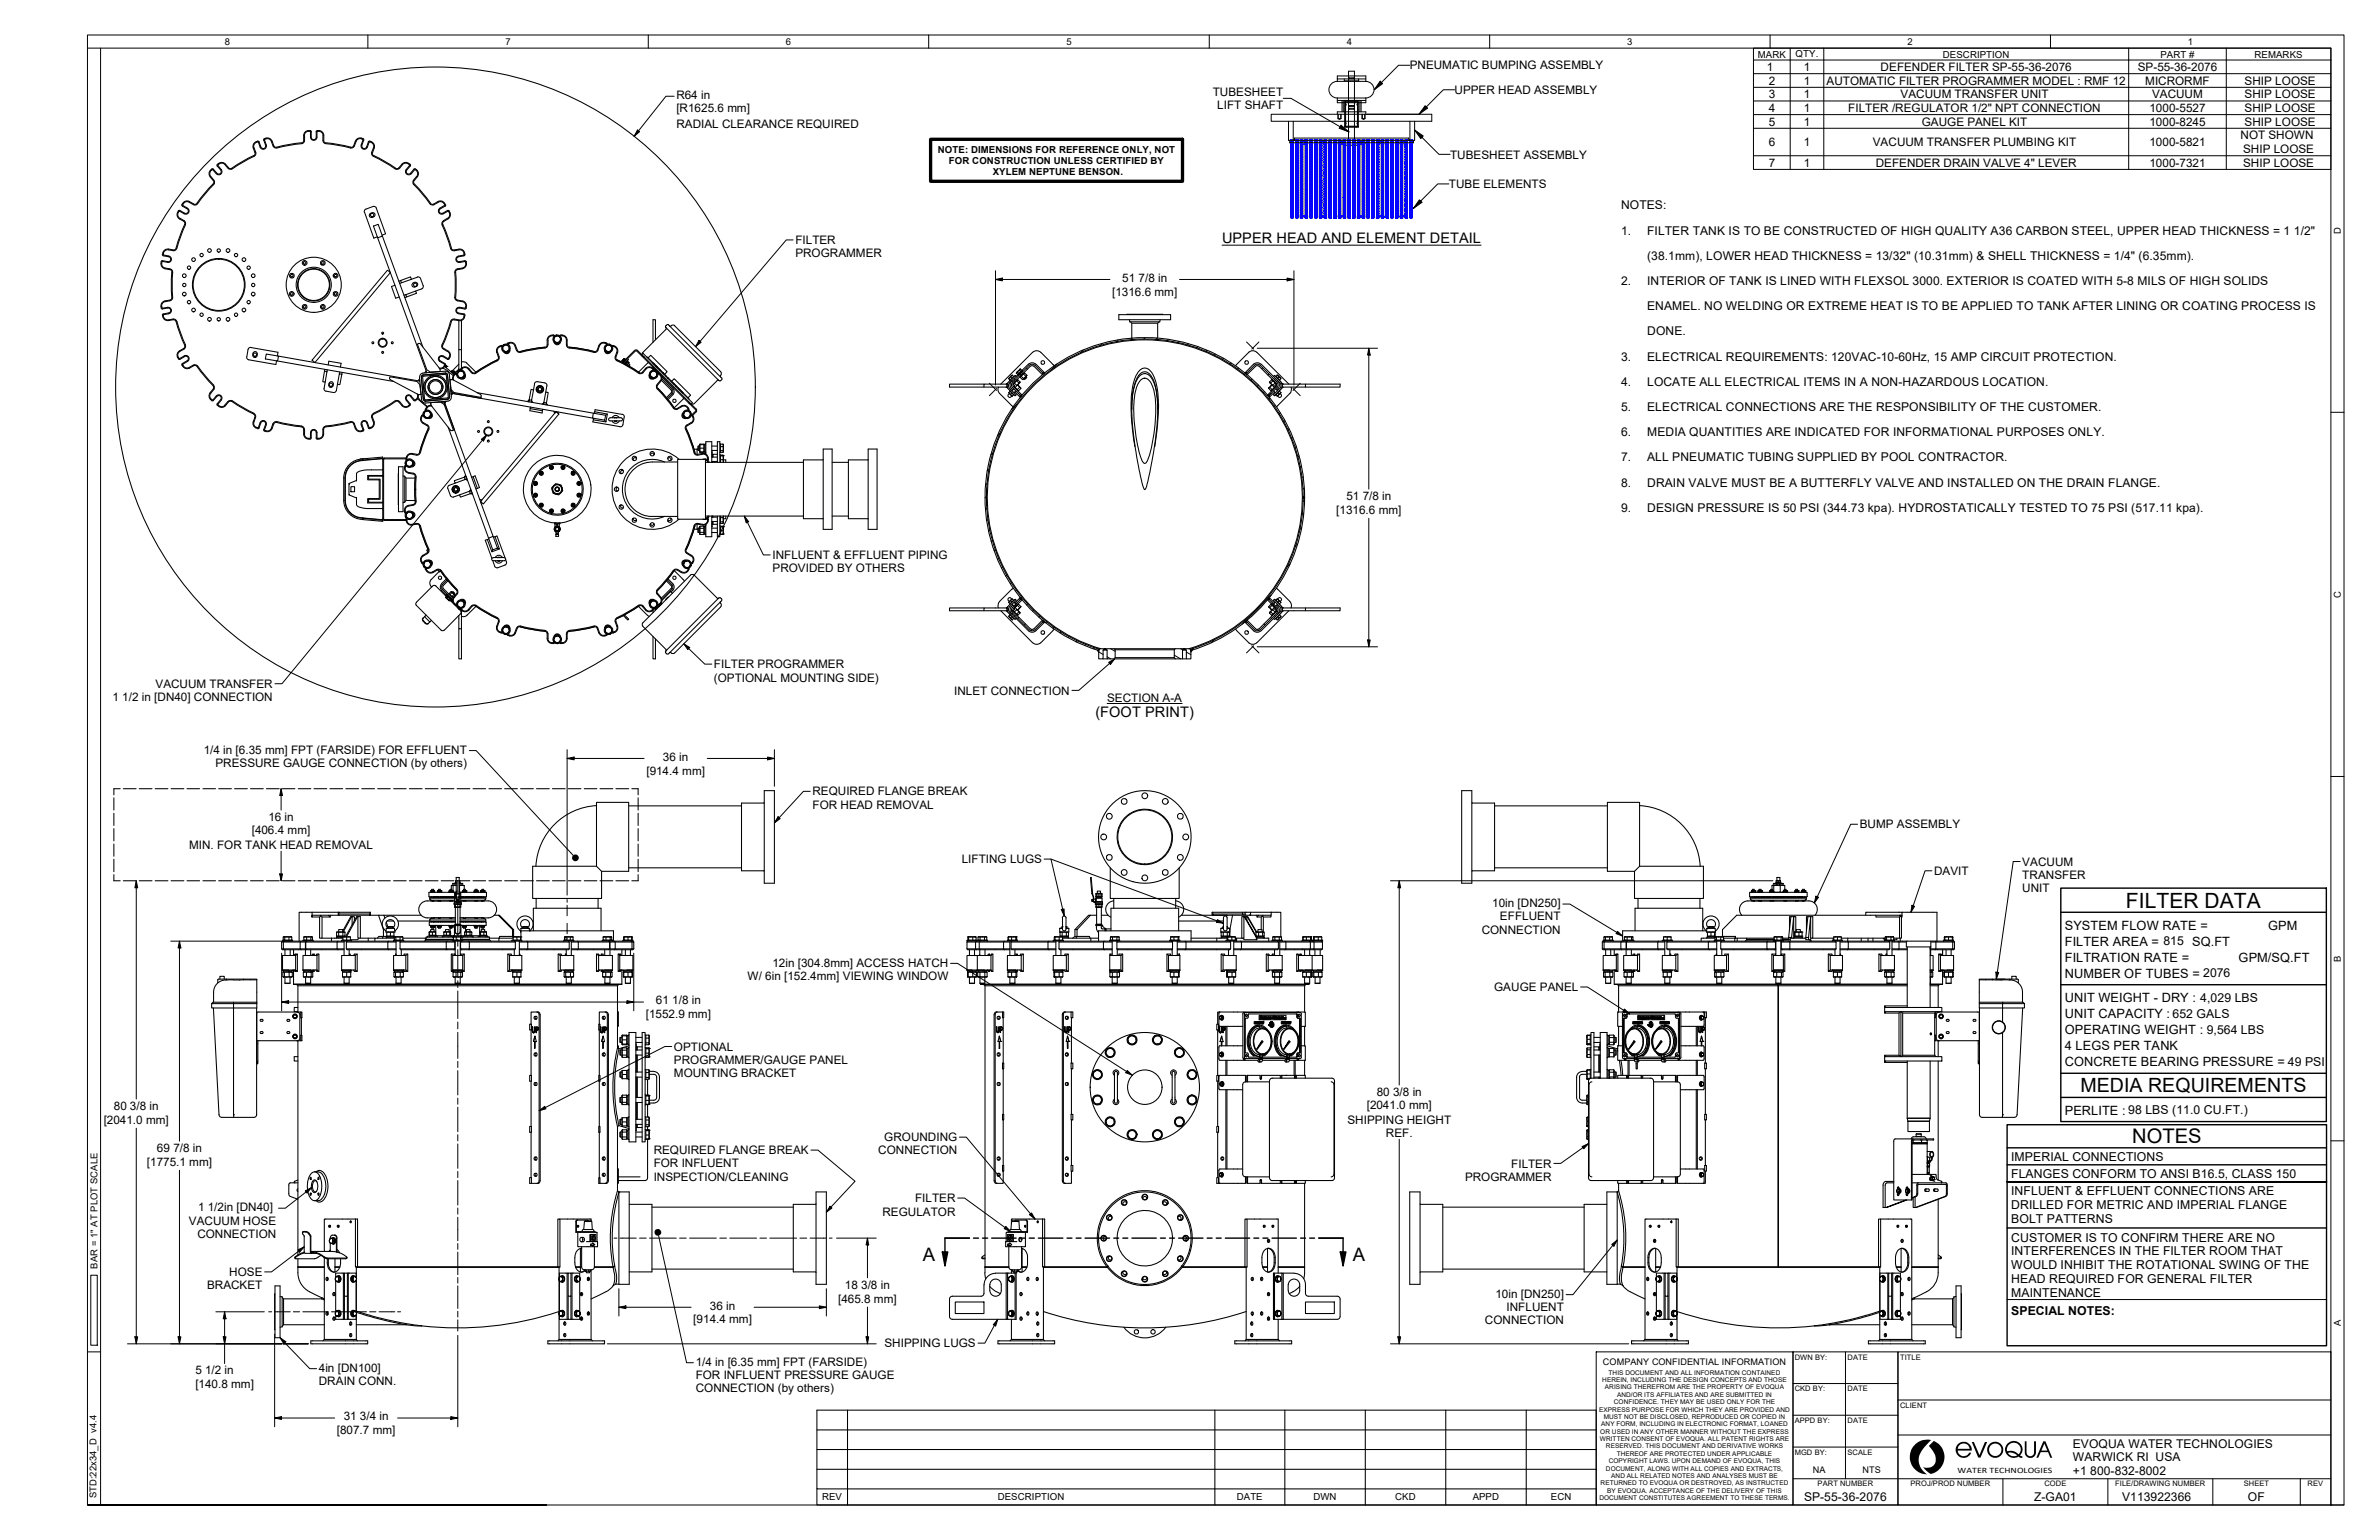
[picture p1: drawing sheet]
<svg xmlns="http://www.w3.org/2000/svg" width="864mm" height="559mm" viewBox="0 0 864 559" stroke-linecap="round" stroke-linejoin="round" font-family="sans-serif">
<defs><g id="words">
<text font-size="7.6" x="771.7" y="329.4">FILTER DATA</text>
<text font-size="7.3" x="773.9" y="414.9">NOTES</text>
<text font-size="7.1" x="755.2" y="396.2">MEDIA REQUIREMENTS</text>
<g font-size="6.7">
<text x="335" y="457.6">A</text>
<text x="491" y="457.6">A</text>
</g>
<g font-size="5.3">
<text x="443.6" y="88.1">UPPER HEAD AND ELEMENT DETAIL</text>
<text x="397.6" y="260.3">(FOOT PRINT)</text>
</g>
<g font-size="4.6">
<text x="749.6" y="337.3">SYSTEM FLOW RATE =</text>
<text x="823.4" y="337.3">GPM</text>
<text x="749.6" y="343.1">FILTER AREA = 815 SQ.FT</text>
<text x="749.6" y="349">FILTRATION RATE =</text>
<text x="812.6" y="349">GPM/SQ.FT</text>
<text x="749.6" y="354.8">NUMBER OF TUBES = 2076</text>
<text x="749.6" y="363.6">UNIT WEIGHT - DRY : 4,029 LBS</text>
<text x="749.6" y="369.4">UNIT CAPACITY : 652 GALS</text>
<text x="749.6" y="375.3">OPERATING WEIGHT : 9,564 LBS</text>
<text x="749.6" y="381.1">4 LEGS PER TANK</text>
<text x="749.6" y="387">CONCRETE BEARING PRESSURE = 49 PSI</text>
<text x="749.6" y="404.4">PERLITE : 98 LBS (11.0 CU.FT.)</text>
</g>
<g font-size="4.4">
<text x="588.5" y="76">NOTES:</text>
<text x="588.5" y="85.2">1.</text>
<text x="598" y="85.2">FILTER TANK IS TO BE CONSTRUCTED OF HIGH QUALITY A36 CARBON STEEL, UPPER HEAD THICKNESS = 1</text>
<text x="832.7" y="85.2">1/2&quot;</text>
<text x="598" y="94.3">(38.1mm), LOWER HEAD THICKNESS = 13/32&quot; (10.31mm) &amp; SHELL THICKNESS = 1/4&quot; (6.35mm).</text>
<text x="588.5" y="103.4">2.</text>
<text x="598" y="103.4">INTERIOR OF TANK IS LINED WITH FLEXSOL 3000. EXTERIOR IS COATED WITH 5-8 MILS OF HIGH SOLIDS</text>
<text x="598" y="112.6">ENAMEL. NO WELDING OR EXTREME HEAT IS TO BE APPLIED TO TANK AFTER LINING OR COATING PROCESS IS</text>
<text x="598" y="121.7">DONE.</text>
<text x="588.5" y="130.9">3.</text>
<text x="598" y="130.9">ELECTRICAL REQUIREMENTS: 120VAC-10-60Hz, 15 AMP CIRCUIT PROTECTION.</text>
<text x="588.5" y="140">4.</text>
<text x="598" y="140">LOCATE ALL ELECTRICAL ITEMS IN A NON-HAZARDOUS LOCATION.</text>
<text x="588.5" y="149.2">5.</text>
<text x="598" y="149.2">ELECTRICAL CONNECTIONS ARE THE RESPONSIBILITY OF THE CUSTOMER.</text>
<text x="588.5" y="158.3">6.</text>
<text x="598" y="158.3">MEDIA QUANTITIES ARE INDICATED FOR INFORMATIONAL PURPOSES ONLY.</text>
<text x="588.5" y="167.4">7.</text>
<text x="598" y="167.4">ALL PNEUMATIC TUBING SUPPLIED BY POOL CONTRACTOR.</text>
<text x="588.5" y="176.6">8.</text>
<text x="598" y="176.6">DRAIN VALVE MUST BE A BUTTERFLY VALVE AND INSTALLED ON THE DRAIN FLANGE.</text>
<text x="588.5" y="185.7">9.</text>
<text x="598" y="185.7">DESIGN PRESSURE IS 50 PSI (344.73 kpa). HYDROSTATICALLY TESTED TO 75 PSI (517.11 kpa).</text>
<text x="730.1" y="421.4">IMPERIAL CONNECTIONS</text>
<text x="730.1" y="427.6">FLANGES CONFORM TO ANSI B16.5, CLASS 150</text>
<text x="730.1" y="433.8">INFLUENT &amp; EFFLUENT CONNECTIONS ARE</text>
<text x="730.1" y="438.8">DRILLED FOR METRIC AND IMPERIAL FLANGE</text>
<text x="730.1" y="443.9">BOLT PATTERNS</text>
<text x="730.1" y="450.5">CUSTOMER IS TO CONFIRM THERE ARE NO</text>
<text x="730.1" y="455.5">INTERFERENCES IN THE FILTER ROOM THAT</text>
<text x="730.1" y="460.6">WOULD INHIBIT THE ROTATIONAL SWING OF THE</text>
<text x="730.1" y="465.6">HEAD REQUIRED FOR GENERAL FILTER</text>
<text x="730.1" y="470.7">MAINTENANCE</text>
<text x="730.1" y="477">SPECIAL NOTES:</text>
<text x="752.5" y="525.5">EVOQUA WATER TECHNOLOGIES</text>
<text x="752.5" y="530.3">WARWICK RI USA</text>
<text x="752.5" y="535.3">+1</text>
<text x="758.8" y="535.3">800-832-8002</text>
<text x="654.9" y="544.5">SP-55-36-2076</text>
<text x="738.4" y="544.6">Z-GA01</text>
<text x="770.4" y="544.5">V113922366</text>
<text x="816" y="544.6">OF</text>
</g>
<g font-size="4.3">
<text x="511.7" y="25.2">PNEUMATIC BUMPING ASSEMBLY</text>
<text x="641.4" y="25.8">1</text>
<text x="654.7" y="25.8">1</text>
<text x="682.7" y="25.8">DEFENDER FILTER SP-55-36-2076</text>
<text x="776" y="25.8">SP-55-36-2076</text>
<text x="245.6" y="35.8">R64 in</text>
<text x="440.2" y="34.8">TUBESHEET</text>
<text x="528" y="34.2">UPPER HEAD ASSEMBLY</text>
<text x="642" y="30.7">2</text>
<text x="642" y="35.7">3</text>
<text x="654.7" y="30.7">1</text>
<text x="654.7" y="35.7">1</text>
<text x="663.1" y="30.7">AUTOMATIC FILTER PROGRAMMER MODEL : RMF 12</text>
<text x="689.9" y="35.7">VACUUM TRANSFER UNIT</text>
<text x="778.8" y="30.7">MICRORMF</text>
<text x="781.2" y="35.7">VACUUM</text>
<text x="814.8" y="30.7">SHIP LOOSE</text>
<text x="814.8" y="35.7">SHIP LOOSE</text>
<text x="245.6" y="40.8">[R1625.6 mm]</text>
<text x="441.9" y="39.6">LIFT SHAFT</text>
<text x="642" y="40.6">4</text>
<text x="654.7" y="40.6">1</text>
<text x="670.9" y="40.6">FILTER /REGULATOR 1/2&quot; NPT CONNECTION</text>
<text x="780.3" y="40.6">1000-5527</text>
<text x="814.8" y="40.6">SHIP LOOSE</text>
<text x="245.6" y="46.4">RADIAL CLEARANCE REQUIRED</text>
<text x="642" y="45.6">5</text>
<text x="654.7" y="45.6">1</text>
<text x="697.6" y="45.6">GAUGE PANEL KIT</text>
<text x="780.3" y="45.6">1000-8245</text>
<text x="814.8" y="45.6">SHIP LOOSE</text>
<text x="642" y="53">6</text>
<text x="654.7" y="53.1">1</text>
<text x="679.9" y="53.1">VACUUM TRANSFER PLUMBING KIT</text>
<text x="780.3" y="53">1000-5821</text>
<text x="813.3" y="50.5">NOT SHOWN</text>
<text x="526.4" y="57.5">TUBESHEET ASSEMBLY</text>
<text x="814.3" y="55.6">SHIP LOOSE</text>
<text x="642" y="60.5">7</text>
<text x="654.7" y="60.5">1</text>
<text x="680.9" y="60.5">DEFENDER DRAIN VALVE 4&quot; LEVER</text>
<text x="780.3" y="60.5">1000-7321</text>
<text x="814.3" y="60.5">SHIP LOOSE</text>
<text x="526" y="68.3">TUBE ELEMENTS</text>
<text x="288.7" y="88.6">FILTER</text>
<text x="288.7" y="93.3">PROGRAMMER</text>
<text x="403.7" y="107.3">[1316.6 mm]</text>
<text x="407.4" y="102.3">51</text>
<text x="413.3" y="102.3">7/8 in</text>
<text x="488.8" y="181.4">51</text>
<text x="494.7" y="181.4">7/8 in</text>
<text x="485.1" y="186.4">[1316.6 mm]</text>
<text x="280.4" y="202.9">INFLUENT &amp; EFFLUENT PIPING</text>
<text x="280.4" y="207.7">PROVIDED BY OTHERS</text>
<text x="259.1" y="242.5">FILTER PROGRAMMER</text>
<text x="56.5" y="249.6">VACUUM TRANSFER</text>
<text x="259.1" y="247.3">(OPTIONAL MOUNTING SIDE)</text>
<text x="40.8" y="254.4">1</text>
<text x="44.4" y="254.4">1/2 in [DN40] CONNECTION</text>
<text x="346.4" y="252">INLET CONNECTION</text>
<text x="401.9" y="254.6">SECTION A-A</text>
<text x="74" y="273.5">1/4 in [6.35 mm] FPT (FARSIDE) FOR EFFLUENT</text>
<text x="78.2" y="278.3">PRESSURE GAUGE CONNECTION (by others)</text>
<text x="234.6" y="281.1">[914.4 mm]</text>
<text x="240.7" y="276">36 in</text>
<text x="295" y="293.4">FOR HEAD REMOVAL</text>
<text x="295" y="288.6">REQUIRED FLANGE BREAK</text>
<text x="97.4" y="297.8">16 in</text>
<text x="91.4" y="302.5">[406.4 mm]</text>
<text x="675.1" y="300.6">BUMP ASSEMBLY</text>
<text x="68.6" y="308">MIN. FOR TANK HEAD REMOVAL</text>
<text x="349.1" y="313.2">LIFTING LUGS</text>
<text x="702.1" y="317.5">DAVIT</text>
<text x="734.1" y="314.1">VACUUM</text>
<text x="734.1" y="318.9">TRANSFER</text>
<text x="734.1" y="323.7">UNIT</text>
<text x="541.7" y="329.2">10in [DN250]</text>
<text x="544.5" y="333.9">EFFLUENT</text>
<text x="537.9" y="338.8">CONNECTION</text>
<text x="280.4" y="350.7">12in [304.8mm] ACCESS HATCH</text>
<text x="271.4" y="355.5">W/ 6in [152.4mm] VIEWING WINDOW</text>
<text x="542.4" y="359.7">GAUGE PANEL</text>
<text x="238.1" y="364.4">61</text>
<text x="244" y="364.4">1/8 in</text>
<text x="234.4" y="369.5">[1552.9 mm]</text>
<text x="244.7" y="381.3">OPTIONAL</text>
<text x="244.7" y="386">PROGRAMMER/GAUGE PANEL</text>
<text x="244.7" y="390.8">MOUNTING BRACKET</text>
<text x="499.8" y="397.6">80</text>
<text x="505.7" y="397.6">3/8 in</text>
<text x="37.7" y="407.7">[2041.0 mm]</text>
<text x="41.3" y="402.7">80</text>
<text x="47.2" y="402.7">3/8 in</text>
<text x="489.1" y="407.8">SHIPPING HEIGHT</text>
<text x="496.1" y="402.3">[2041.0 mm]</text>
<text x="503.1" y="412.6">REF.</text>
<text x="57" y="418">69</text>
<text x="62.9" y="418">7/8 in</text>
<text x="237.3" y="418.8">REQUIRED FLANGE BREAK</text>
<text x="318.8" y="418.9">CONNECTION</text>
<text x="321" y="414.1">GROUNDING</text>
<text x="53.3" y="423">[1775.1 mm]</text>
<text x="237.3" y="423.6">FOR INFLUENT</text>
<text x="548.6" y="423.7">FILTER</text>
<text x="237.3" y="428.4">INSPECTION/CLEANING</text>
<text x="531.8" y="428.5">PROGRAMMER</text>
<text x="332.2" y="436.2">FILTER</text>
<text x="71.9" y="439.5">1</text>
<text x="75.4" y="439.5">1/2in [DN40]</text>
<text x="320.4" y="441.1">REGULATOR</text>
<text x="68.6" y="444.4">VACUUM HOSE</text>
<text x="71.7" y="449.1">CONNECTION</text>
<text x="75.2" y="467.8">BRACKET</text>
<text x="83.2" y="463">HOSE</text>
<text x="306.7" y="467.6">18</text>
<text x="312.6" y="467.6">3/8 in</text>
<text x="304.2" y="472.6">[465.8 mm]</text>
<text x="542.9" y="470.9">10in [DN250]</text>
<text x="257.7" y="475.2">36 in</text>
<text x="546.9" y="475.7">INFLUENT</text>
<text x="251.7" y="480.2">[914.4 mm]</text>
<text x="539.1" y="480.5">CONNECTION</text>
<text x="321.1" y="488.9">SHIPPING LUGS</text>
<text x="115.8" y="497.7">4in [DN100]</text>
<text x="252.5" y="495.6">1/4 in [6.35 mm] FPT (FARSIDE)</text>
<text x="70.9" y="498.7">5</text>
<text x="70.9" y="503.7">[140.8 mm]</text>
<text x="74.4" y="498.7">1/2 in</text>
<text x="115.8" y="502.5">DRAIN CONN.</text>
<text x="252.5" y="500.4">FOR INFLUENT PRESSURE GAUGE</text>
<text x="252.5" y="505.2">CONNECTION (by others)</text>
<text x="124.8" y="515.4">31</text>
<text x="130.7" y="515.4">3/4 in</text>
<text x="122.3" y="520.4">[807.7 mm]</text>
</g>
<g font-size="3.5">
<text x="638.1" y="20.9">MARK</text>
<text x="651.8" y="20.8">QTY.</text>
<text x="705.2" y="20.9">DESCRIPTION</text>
<text x="784.2" y="20.9">PART #</text>
<text x="818.4" y="20.9">REMARKS</text>
<text x="340.4" y="55.4">NOTE: DIMENSIONS FOR REFERENCE ONLY, NOT</text>
<text x="344.5" y="59.4">FOR CONSTRUCTION UNLESS CERTIFIED BY</text>
<text x="360.4" y="63.4">XYLEM NEPTUNE BENSON.</text>
<text x="298.4" y="544.4">REV</text>
<text x="362.2" y="544.4">DESCRIPTION</text>
<text x="448.9" y="544.4">DATE</text>
<text x="476.8" y="544.4">DWN</text>
<text x="506.5" y="544.4">CKD</text>
<text x="534.6" y="544.4">APPD</text>
<text x="563" y="544.4">ECN</text>
</g>
<g font-size="3.4">
<text x="81.7" y="16.3">8</text>
<text x="183.5" y="16.3">7</text>
<text x="285.3" y="16.3">6</text>
<text x="387.1" y="16.3">5</text>
<text x="488.9" y="16.3">4</text>
<text x="590.7" y="16.3">3</text>
<text x="692.5" y="16.3">2</text>
<text x="794.3" y="16.3">1</text>
<text x="849.8" y="84.8" transform="rotate(-90 849.8 84.8)">D</text>
<text x="849.8" y="217" transform="rotate(-90 849.8 217)">C</text>
<text x="849.8" y="349" transform="rotate(-90 849.8 349)">B</text>
<text x="35.4" y="460.4" transform="rotate(-90 35.4 460.4)">BAR = 1&quot; AT PLOT SCALE</text>
<text x="849.8" y="481.2" transform="rotate(-90 849.8 481.2)">A</text>
<text x="35.1" y="543.7" transform="rotate(-90 35.1 543.7)">STD:22x34_D v4.4</text>
</g>
<g font-size="3.3">
<text x="581.9" y="495.2">COMPANY CONFIDENTIAL INFORMATION</text>
<text x="658.1" y="534.4">NA</text>
<text x="676.1" y="534.4">NTS</text>
</g>
<text font-size="3" x="710.6" y="534.4">WATER TECHNOLOGIES</text>
<g font-size="2.7">
<text x="651.5" y="493.3">DWN BY:</text>
<text x="670.7" y="493.3">DATE</text>
<text x="689.7" y="493.3">TITLE</text>
<text x="651.5" y="504.8">CKD BY:</text>
<text x="670.7" y="504.8">DATE</text>
<text x="689.7" y="510.8">CLIENT</text>
<text x="651.5" y="516.3">APPD BY:</text>
<text x="670.7" y="516.3">DATE</text>
<text x="651.5" y="527.9">MGD BY:</text>
<text x="670.7" y="527.9">SCALE</text>
<text x="659.8" y="539.4">PART NUMBER</text>
<text x="693.5" y="539.4">PROJ/PROD NUMBER</text>
<text x="742.1" y="539.4">CODE</text>
<text x="767.8" y="539.4">FILE/DRAWING NUMBER</text>
<text x="814.5" y="539.4">SHEET</text>
<text x="837.7" y="539.4">REV</text>
</g>
<g font-size="2.3">
<text x="581.7" y="501.5">HEREIN, INCLUDING THE DESIGN CONCEPTS AND THOSE</text>
<text x="583.9" y="498.8">THIS DOCUMENT AND ALL INFORMATION CONTAINED</text>
<text x="582.6" y="504.1">ARISING THEREFROM ARE THE PROPERTY OF EVOQUA</text>
<text x="585.9" y="509.5">CONFIDENCE. THEY MAY BE USED ONLY FOR THE</text>
<text x="587" y="506.8">AND/OR ITS AFFILIATES AND ARE SUBMITTED IN</text>
<text x="580.5" y="512.2">EXPRESS PURPOSE FOR WHICH THEY ARE PROVIDED AND</text>
<text x="582.2" y="514.9">MUST NOT BE DISCLOSED, REPRODUCED OR COPIED IN</text>
<text x="580.9" y="520.2">OR USED IN ANY OTHER MANNER WITHOUT THE EXPRESS</text>
<text x="581.3" y="517.5">ANY FORM, INCLUDING IN ELECTRONIC FORMAT, LOANED</text>
<text x="580.8" y="522.9">WRITTEN CONSENT OF EVOQUA. ALL PATENT RIGHTS ARE</text>
<text x="583" y="525.6">RESERVED. THIS DOCUMENT AND DERIVATIVE WORKS</text>
<text x="583" y="533.6">DOCUMENT, ALONG WITH ALL COPIES AND EXTRACTS,</text>
<text x="584" y="530.9">COPYRIGHT LAWS. UPON DEMAND OF EVOQUA, THIS</text>
<text x="586.9" y="528.3">THEREOF ARE PROTECTED UNDER APPLICABLE</text>
<text x="581" y="539">RETURNED TO EVOQUA OR DESTROYED, AS INSTRUCTED</text>
<text x="584.9" y="536.3">AND ALL RELATED NOTES AND ANALYSES MUST BE</text>
<text x="580.6" y="544.3">DOCUMENT CONSTITUTES AGREEMENT TO THESE TERMS.</text>
<text x="583.4" y="541.7">BY EVOQUA. ACCEPTANCE OF THE DELIVERY OF THIS</text>
</g>
</g></defs>
<!-- layer: Hatch -->
<g fill="none" stroke="#000" stroke-width=".36">
<path d="M368.1 138l.4 .4M370.3 135.8l.4 .4M370.5 135.1l-.2 .5M371.2 135.9l-.4 .2M372.6 133.6l.4 .4M379 135.3l-.3 .3M383.7 132.1l-2.2 2.1M393.3 127l-1 1M400.1 124.7l-.7 .7M406 123.3l-.7 .7M411 122.7l-.5 .6M415.7 122.5l-.5 .6"/>
<path d="M420 122.7l-.5 .5M424.1 123.2l-.6 .4M427.8 123.9l-.4 .4M431.4 124.8l-.4 .4M434.8 125.8l-.4 .4M438.1 127.1l-.5 .4M441.1 128.5l-.3 .4M444.1 130l-.4 .4M446.9 131.8l-.4 .3M449.6 133.5l-.4 .4M452.3 135.3l-.6 .6M454.5 137.6l-.3 .4"/>
<path d="M456.8 139.8l-.4 .3M458.4 133.5l-.4 .2M460.8 135.8l-.6 .3M463 138.1l-.4 .3M363.1 157.2l-1 1M369.1 146.7l-2 2M370.6 143.7l-.3 .3M459 142.1l-.4 .4M460.8 143.6l-.3 .3M461 144.5l-.4 .4M461.5 142.7l-1.3 .7M462.9 147.1l-.3 .3"/>
<path d="M464.8 149.8l-.4 .4M466.4 152.7l-.4 .3M467.9 155.6l-.3 .4M469.3 158.8l-.4 .3M358.3 175.4l-.5 .6M359 170.2l-.7 .7M360.4 164.3l-.7 .8M470.5 162l-.4 .4M471.6 165.4l-.5 .5M472.4 169.1l-.5 .4M473 173l-.4 .4M473.4 177l-.5 .5"/>
<path d="M358.1 180.1l-.5 .6M358.2 184.5l-.4 .5M358.6 188.5l-.4 .5M359.3 192.3l-.4 .5M360.2 196l-.4 .4M361.3 199.4l-.4 .4M471 197.4l-.8 .8M472.5 191.5l-.7 .7M473.3 186.2l-.6 .6M473.3 180.4l-.3 .3M473.5 181.4l-.5 .6M362.5 202.6l-.4 .4"/>
<path d="M363.9 205.7l-.4 .4M365.4 208.7l-.3 .3M367.2 211.5l-.4 .3M369 214.1l-.4 .4M369.2 218.8l-1 1.7M370.9 216.7l-.6 .6M373 219.1l-.4 .4M460.8 217.1l-.3 .3M461.4 216l-10.4 10.4M461.9 218.8l1 1.7M468.3 204.6l-1.1 1.1M367.7 221.4l-.4 .6"/>
<path d="M369.8 224l-.2 .4M372.2 226.3l-.3 .5M374.6 228.3l-.3 .6M375.2 221.4l-.4 .4M377.5 223.6l-.4 .4M378.9 225.5l-.2 .2M380 225.6l-.4 .4M382.5 227.5l-.4 .4M385.2 229.4l-.3 .3M388.1 230.9l-.4 .4M391 232.5l-.3 .4M394.1 233.9l-.3 .4"/>
<path d="M397.4 235l-.3 .5M398.8 236l-.2 .3M398.8 236.5l1.6 1M401.9 238.3l1.3 .8M403.2 235.4l1.6 .9M426.3 237.7l2.3 1.4M428.6 235.4l.8 .4M430.7 236.6l1.6 1M433.3 235.2l-1 1M440.8 232.2l-1.1 1M452.4 225.5l-.3 .2M456.5 228.3l.3 .6"/>
<path d="M458.9 226.3l.3 .5M461.3 224l.2 .4M463.4 221.4l.4 .6"/>
</g>
<!-- layer: Visible -->
<g fill="#000">
<circle cx="162.2" cy="133" r=".19"/>
<circle cx="164.2" cy="134.6" r=".19"/>
<circle cx="165" cy="135.3" r=".19"/>
<circle cx="165.7" cy="135.8" r=".19"/>
<circle cx="167.5" cy="134.2" r=".19"/>
<circle cx="184.4" cy="125" r=".19"/>
<circle cx="220.2" cy="125" r=".19"/>
<circle cx="226.1" cy="131.1" r=".19"/>
<circle cx="226.9" cy="131.7" r=".19"/>
<circle cx="237" cy="134.2" r=".19"/>
<circle cx="240.5" cy="135.2" r=".19"/>
<circle cx="461.8" cy="139.7" r=".19"/>
<circle cx="153.6" cy="150.8" r=".19"/>
<circle cx="194.9" cy="141.2" r=".19"/>
<circle cx="194.9" cy="141.6" r=".19"/>
<circle cx="248.2" cy="151.4" r=".19"/>
<circle cx="147.4" cy="169" r=".19"/>
<circle cx="150.6" cy="177.5" r=".19"/>
<circle cx="165.2" cy="178.7" r=".19"/>
<circle cx="165.6" cy="178.7" r=".19"/>
<circle cx="256.7" cy="166.8" r=".19"/>
<circle cx="262.6" cy="165.4" r=".19"/>
<circle cx="147.4" cy="186" r=".19"/>
<circle cx="201.5" cy="189.8" r=".19"/>
<circle cx="203" cy="189.8" r=".19"/>
<circle cx="256.7" cy="188.3" r=".19"/>
<circle cx="262.6" cy="193.7" r=".19"/>
<circle cx="262.6" cy="191.1" r=".19"/>
<circle cx="153.6" cy="204.3" r=".19"/>
<circle cx="249.7" cy="206.3" r=".19"/>
<circle cx="182.2" cy="229.3" r=".19"/>
<circle cx="201.1" cy="233" r=".19"/>
<circle cx="203.5" cy="233" r=".19"/>
<circle cx="222.4" cy="229.3" r=".19"/>
<circle cx="142.5" cy="336.3" r=".19"/>
<circle cx="156.5" cy="336" r=".19"/>
<circle cx="156.5" cy="323.6" r=".19"/>
<circle cx="156.5" cy="336.4" r=".19"/>
<circle cx="156.5" cy="323.2" r=".19"/>
<circle cx="157.4" cy="333.1" r=".19"/>
<circle cx="157.7" cy="336.4" r=".19"/>
<circle cx="157.7" cy="336" r=".19"/>
<circle cx="158.1" cy="339.4" r=".19"/>
<circle cx="158.9" cy="323.2" r=".19"/>
<circle cx="158.9" cy="323.6" r=".19"/>
<circle cx="159.2" cy="333.1" r=".19"/>
<circle cx="160.1" cy="323.6" r=".19"/>
<circle cx="160.1" cy="323.2" r=".19"/>
<circle cx="161.2" cy="339.4" r=".19"/>
<circle cx="163.1" cy="323.2" r=".19"/>
<circle cx="163.1" cy="323.6" r=".19"/>
<circle cx="163.1" cy="336" r=".19"/>
<circle cx="163.1" cy="336.4" r=".19"/>
<circle cx="164.3" cy="323.6" r=".19"/>
<circle cx="164.3" cy="323.2" r=".19"/>
<circle cx="164.3" cy="336.4" r=".19"/>
<circle cx="164.3" cy="336" r=".19"/>
<circle cx="165.6" cy="323.3" r=".19"/>
<circle cx="168" cy="323.2" r=".19"/>
<circle cx="168" cy="323.6" r=".19"/>
<circle cx="169.2" cy="323.2" r=".19"/>
<circle cx="169.2" cy="323.6" r=".19"/>
<circle cx="172.1" cy="323.6" r=".19"/>
<circle cx="172.1" cy="323.2" r=".19"/>
<circle cx="172.2" cy="336.4" r=".19"/>
<circle cx="172.2" cy="336" r=".19"/>
<circle cx="173.2" cy="333.1" r=".19"/>
<circle cx="173.4" cy="323.2" r=".19"/>
<circle cx="173.4" cy="323.6" r=".19"/>
<circle cx="173.4" cy="336" r=".19"/>
<circle cx="174.2" cy="339.4" r=".19"/>
<circle cx="174.6" cy="323.6" r=".19"/>
<circle cx="174.6" cy="336" r=".19"/>
<circle cx="174.6" cy="323.2" r=".19"/>
<circle cx="174.6" cy="336.4" r=".19"/>
<circle cx="174.9" cy="333.1" r=".19"/>
<circle cx="175.8" cy="323.6" r=".19"/>
<circle cx="175.8" cy="323.2" r=".19"/>
<circle cx="176.5" cy="339.4" r=".19"/>
<circle cx="189.1" cy="340" r=".19"/>
<circle cx="191.4" cy="336.3" r=".19"/>
<circle cx="192.3" cy="337.8" r=".19"/>
<circle cx="351.5" cy="339.9" r=".19"/>
<circle cx="368.9" cy="339.9" r=".19"/>
<circle cx="382.8" cy="339.9" r=".19"/>
<circle cx="385.6" cy="336.3" r=".19"/>
<circle cx="387.1" cy="336.3" r=".19"/>
<circle cx="400" cy="335.9" r=".19"/>
<circle cx="427.8" cy="339.9" r=".19"/>
<circle cx="445.6" cy="339.9" r=".19"/>
<circle cx="475.9" cy="339.9" r=".19"/>
<circle cx="620.3" cy="336.3" r=".19"/>
<circle cx="635.8" cy="323.6" r=".19"/>
<circle cx="635.8" cy="323.2" r=".19"/>
<circle cx="637.1" cy="323.6" r=".19"/>
<circle cx="637.1" cy="323.2" r=".19"/>
<circle cx="638.3" cy="323.6" r=".19"/>
<circle cx="638.3" cy="323.2" r=".19"/>
<circle cx="639.2" cy="326.8" r=".19"/>
<circle cx="639.5" cy="323.6" r=".19"/>
<circle cx="639.5" cy="323.2" r=".19"/>
<circle cx="643.7" cy="326.9" r=".19"/>
<circle cx="644.6" cy="325.4" r=".19"/>
<circle cx="646.6" cy="325.4" r=".19"/>
<circle cx="647.4" cy="323.6" r=".19"/>
<circle cx="648.6" cy="323.6" r=".19"/>
<circle cx="648.6" cy="323.2" r=".19"/>
<circle cx="651.6" cy="323.6" r=".19"/>
<circle cx="651.6" cy="323.2" r=".19"/>
<circle cx="652.8" cy="323.2" r=".19"/>
<circle cx="654" cy="323.6" r=".19"/>
<circle cx="654" cy="323.2" r=".19"/>
<circle cx="654.1" cy="339.7" r=".19"/>
<circle cx="654.1" cy="338.2" r=".19"/>
<circle cx="655.3" cy="323.6" r=".19"/>
<circle cx="655.3" cy="323.2" r=".19"/>
<circle cx="103" cy="341.2" r=".19"/>
<circle cx="105.7" cy="341.2" r=".19"/>
<circle cx="110.5" cy="341.2" r=".19"/>
<circle cx="113.2" cy="341.2" r=".19"/>
<circle cx="124.5" cy="341.2" r=".19"/>
<circle cx="127.2" cy="341.2" r=".19"/>
<circle cx="143.3" cy="341.2" r=".19"/>
<circle cx="146" cy="341.2" r=".19"/>
<circle cx="146.2" cy="352.7" r=".19"/>
<circle cx="164.8" cy="341.2" r=".19"/>
<circle cx="167.5" cy="341.2" r=".19"/>
<circle cx="186.2" cy="341.2" r=".19"/>
<circle cx="189" cy="341.2" r=".19"/>
<circle cx="205.1" cy="341.2" r=".19"/>
<circle cx="207.8" cy="341.2" r=".19"/>
<circle cx="219.1" cy="341.2" r=".19"/>
<circle cx="221.9" cy="341.2" r=".19"/>
<circle cx="226.6" cy="341.2" r=".19"/>
<circle cx="229.3" cy="341.2" r=".19"/>
<circle cx="351.5" cy="341.2" r=".19"/>
<circle cx="354.2" cy="341.2" r=".19"/>
<circle cx="355.2" cy="341.2" r=".19"/>
<circle cx="358" cy="341.2" r=".19"/>
<circle cx="366.1" cy="341.2" r=".19"/>
<circle cx="368.9" cy="341.2" r=".19"/>
<circle cx="382.7" cy="341.2" r=".19"/>
<circle cx="382.7" cy="354.5" r=".19"/>
<circle cx="382.8" cy="341.2" r=".19"/>
<circle cx="385.6" cy="341.2" r=".19"/>
<circle cx="385.6" cy="352.7" r=".19"/>
<circle cx="403.3" cy="341.2" r=".19"/>
<circle cx="406" cy="341.2" r=".19"/>
<circle cx="425.1" cy="341.2" r=".19"/>
<circle cx="427.8" cy="341.2" r=".19"/>
<circle cx="445.6" cy="341.2" r=".19"/>
<circle cx="448.3" cy="341.2" r=".19"/>
<circle cx="462.2" cy="341.2" r=".19"/>
<circle cx="465" cy="341.2" r=".19"/>
<circle cx="473.1" cy="341.2" r=".19"/>
<circle cx="475.9" cy="341.2" r=".19"/>
<circle cx="476.9" cy="341.2" r=".19"/>
<circle cx="479.7" cy="341.2" r=".19"/>
<circle cx="582.4" cy="341.2" r=".19"/>
<circle cx="585.2" cy="341.2" r=".19"/>
<circle cx="589.9" cy="341.2" r=".19"/>
<circle cx="592.6" cy="341.2" r=".19"/>
<circle cx="603.9" cy="341.2" r=".19"/>
<circle cx="606.6" cy="352.7" r=".19"/>
<circle cx="606.6" cy="341.2" r=".19"/>
<circle cx="622.7" cy="341.2" r=".19"/>
<circle cx="625.5" cy="341.2" r=".19"/>
<circle cx="644.2" cy="341.2" r=".19"/>
<circle cx="646.9" cy="341.2" r=".19"/>
<circle cx="665.7" cy="341.2" r=".19"/>
<circle cx="668.4" cy="341.2" r=".19"/>
<circle cx="684.5" cy="341.2" r=".19"/>
<circle cx="687.3" cy="341.2" r=".19"/>
<circle cx="706" cy="341.2" r=".19"/>
<circle cx="708.7" cy="341.2" r=".19"/>
<circle cx="194.9" cy="372.9" r=".19"/>
<circle cx="219.7" cy="372.9" r=".19"/>
<circle cx="362.8" cy="377.9" r=".19"/>
<circle cx="363.3" cy="377.9" r=".19"/>
<circle cx="387.4" cy="377.9" r=".19"/>
<circle cx="387.6" cy="377.9" r=".19"/>
<circle cx="388" cy="377.9" r=".19"/>
<circle cx="444.2" cy="372.9" r=".19"/>
<circle cx="458" cy="371.5" r=".19"/>
<circle cx="462" cy="372.3" r=".19"/>
<circle cx="462.9" cy="369.2" r=".19"/>
<circle cx="467.7" cy="371.5" r=".19"/>
<circle cx="576.1" cy="378.8" r=".19"/>
<circle cx="576.1" cy="375.9" r=".19"/>
<circle cx="592.8" cy="370.8" r=".19"/>
<circle cx="595.9" cy="371.5" r=".19"/>
<circle cx="599.6" cy="372" r=".19"/>
<circle cx="602.9" cy="371.3" r=".19"/>
<circle cx="617.5" cy="377.9" r=".19"/>
<circle cx="617.7" cy="377.9" r=".19"/>
<circle cx="618.2" cy="377.9" r=".19"/>
<circle cx="235.6" cy="380.4" r=".19"/>
<circle cx="235.6" cy="397.6" r=".19"/>
<circle cx="235.6" cy="383.5" r=".19"/>
<circle cx="457.3" cy="385.3" r=".19"/>
<circle cx="576.1" cy="391.4" r=".19"/>
<circle cx="584.1" cy="391.2" r=".19"/>
<circle cx="84.8" cy="404.5" r=".19"/>
<circle cx="235.6" cy="413.2" r=".19"/>
<circle cx="235.6" cy="400.6" r=".19"/>
<circle cx="235.6" cy="410.1" r=".19"/>
<circle cx="576.1" cy="408.6" r=".19"/>
<circle cx="576.1" cy="405.6" r=".19"/>
<circle cx="726.9" cy="404.5" r=".19"/>
<circle cx="224.7" cy="432.6" r=".19"/>
<circle cx="587.1" cy="432.6" r=".19"/>
<circle cx="689.3" cy="431.6" r=".19"/>
<circle cx="692.2" cy="431.4" r=".19"/>
<circle cx="692.5" cy="431.6" r=".19"/>
<circle cx="699.9" cy="421.8" r=".19"/>
<circle cx="701" cy="428.3" r=".19"/>
<circle cx="701.2" cy="427.1" r=".19"/>
<circle cx="702.2" cy="428" r=".19"/>
<circle cx="122.1" cy="454.3" r=".19"/>
</g>
<g fill="none" stroke="#000" stroke-width=".38">
<path d="M79.1 59.9l1.2 1.6a1.17 1.17 0 0 1-.2 1.7 1.17 1.17 0 0 1-1.6-.2M79.4 59.3l-.6 .4v.4l1.3 1.6a.91 .91 0 0 1-.1 1.3 .91 .91 0 0 1-1.3-.1M79.4 59.3l1.3-.4a3.3 3.3 0 0 1 2.3 2M79.5 59.5l-.4 .3M79.5 59.5a1.56 1.56 0 0 1 2.2 .2l1 1.3M92.6 55.3v.7l-.5 .5-4.1 2.1-3.8 2.4M93 51.4l-1 1a3.3 3.3 0 0 0 .5 3M93 51.4l.6-.2 .5 .3M93.1 51.7a1.56 1.56 0 0 0-.9 1.9l.7 2-.4 .9-4.3 2.3-3.8 2.5M93.6 51.5l-.5 .2M93.6 51.5l.2 .1M93.8 51.6l.6 1.8"/>
<path d="M95.8 50.9l.6 1.8a.92 .92 0 0 1-.5 1.2 .92 .92 0 0 1-1.2-.6l-.7-1.8M96 50.8l.6 1.8a1.17 1.17 0 0 1-.7 1.5 1.17 1.17 0 0 1-1.5-.7M96 50.8v-.2a1.64 1.64 0 0 1 2.5 .7M96.5 50.1l1.4 .1 .9 1M96.5 50.1l-.6 .2-.2 .6M98.5 51.3l.6 1.7M98.8 51.2l.6 1.7M99.4 52.9l.4 .5h.7M109.4 51.8l-4.5 .6-4.4 1M110.3 51l-.2 .6-.6 .3M110.5 49.2a1.51 1.51 0 0 1 2.2-1.4v2a1.17 1.17 0 0 0 1.2 1.1 1.17 1.17 0 0 0 1.2-1.2v-2a1.59 1.59 0 0 1 2.2 1.5l-.1 1.7M110.6 49.2v1.7"/>
<path d="M110.6 51l-.2 .6-.6 .4-4.8 .7-4.5 1-1-.2-.4-.6M114.7 47.8a1.64 1.64 0 0 1 1.9-.3 1.64 1.64 0 0 1 .9 1.7v1.7M114.8 47.8v2a.92 .92 0 0 1-.9 .9 .92 .92 0 0 1-.9-.9v-2a1.46 1.46 0 0 0-2.5 .5l-.3 2.6M117.2 51l.5 .9 .6 .2M117.5 51l.2 .6 .6 .3M118.3 52.1l9.3 1.6 .6-.2 .4-.6M118.4 51.8l4.5 .6 4.4 1M128.4 52.9l-.4 .5h-.7M129 51.2l-.6 1.7M129.3 51.3l-.6 1.7M131.3 50.1l.6 .2 .2 .6M131.3 50.1l-1.4 .1-.9 1"/>
<path d="M131.8 50.8l-.1-.2a1.67 1.67 0 0 0-2.4 .7M131.8 50.8l-.7 1.8a1.18 1.18 0 0 0 .7 1.5 1.18 1.18 0 0 0 1.6-.7l.8-1.9M132 50.9l-.6 1.8a.92 .92 0 0 0 .5 1.2 .92 .92 0 0 0 1.2-.6l.6-1.8M134.2 51.5l.5 .2M134.3 51.2l-.6 .3M134.3 51.2l.5 .2M134.7 51.7a1.48 1.48 0 0 1 .9 1.9l-.7 2 .4 .9 4.3 2.3 3.8 2.5M134.8 51.4l1 1a3.3 3.3 0 0 1-.5 3l-.1 .6 .5 .5 4.1 2.1 3.8 2.4M148.4 59.3l-1.3-.4a3.3 3.3 0 0 0-2.3 2M148.4 59.3l.6 .4v.4l-1.3 1.6a.92 .92 0 0 0 .1 1.3 .92 .92 0 0 0 1.3-.1M148.7 59.8a1.74 1.74 0 0 0-2.6-.1l-1.4 1.6-.6 .2-.7-.2M148.7 59.9l-1.2 1.6a1.17 1.17 0 0 0 .1 1.7 1.17 1.17 0 0 0 1.7-.2"/>
<path d="M64.5 77l-.2 1.4a3.1 3.1 0 0 0 2.4 1.9l.4 .5-.1 .6-1.7 4.2-1.5 4.8-.9 .3M64.7 76.5l-.2 .5M65.2 76.7h-.1a1.64 1.64 0 0 0 .2 2.5M65.3 79.2l1.8 1.1 .3 .6-.1 .7M66 74.1l.2 .7 1.7 1M67.9 75.8a.92 .92 0 0 1 .4 1.2 .92 .92 0 0 1-1.3 .3l-1.8-1-.5 .3M68.1 75.5a1.17 1.17 0 0 1 .4 1.6 1.17 1.17 0 0 1-1.6 .5l-1.7-1M68.6 73.4l1.9 1 .7-.1 .5-.4M68.7 73.4a1.52 1.52 0 0 0-2.3 1.1l1.6 1M70.3 74a2.94 2.94 0 0 0-3.2-.9l-1 1.1M71.5 73.8l-.5 .3-.7-.1M76.8 61.3l.7 .1"/>
<path d="M76.9 61.4a1.91 1.91 0 0 0-.6 2.8l1.3 1.6-.2 1M77.2 61.6l-.1-.1a1.79 1.79 0 0 0-.6 2.5l1.1 1.3M77.3 61.6l1.2 1.5M77.4 66.7l-3.1 3.4-2.8 3.6M77.5 61.4l1.2 1.5M77.6 65.4l.3 .6-.1 .7-3.3 3.6-2.7 3.6M82.8 61l.9 .5 .6-.2M83 60.9l.5 .3 .7-.2M132.3 77l3.4 9.4 1.3-.5M132.8 75.9l-.5 .5v.7M132.8 75.9l2.6-1 1 .3 3.6 9.6-1.3 .5M135.6 78.7l-.5 .2a.79 .79 0 0 1-1-.5 .79 .79 0 0 1 .5-1l.5-.2a.79 .79 0 0 1 1 .5 .79 .79 0 0 1-.5 1"/>
<path d="M144.8 60.9l-.6 .3-.6-.2M149.3 63.1l1.3-1.6a1.57 1.57 0 0 1 .7 2.5l-1.3 1.7v1l3.3 3.6 2.7 3.6M150.2 61.4a1.62 1.62 0 0 1 1.6 .9 1.62 1.62 0 0 1-.3 1.9l-1.1 1.3M150.2 61.4l-1.2 1.5M150.3 65.5l-.2 .7 .3 .6M150.4 66.7l3.1 3.4 2.8 3.6M156 73.9l.9 .5 .7-.1M158.9 73.2l-1.8 1-.9-.4M159 73.1l1.3-.1 1.1 .8M159.1 73.4a1.51 1.51 0 0 1 2.3 1.2M159.1 73.4l-1.5 .8M159.8 75.8a.92 .92 0 0 0-.3 1.2 .92 .92 0 0 0 1.3 .3"/>
<path d="M161.4 74.5l-1.7 1a1.19 1.19 0 0 0-.4 1.7 1.19 1.19 0 0 0 1.6 .4l1.7-1a1.53 1.53 0 0 1-.1 2.6l-1.5 .9M161.4 73.8l.3 .4M161.5 74.8l-1.6 1M161.7 74.2l-.1 .7M163 76.6l.3 .4M163.1 76.6l-.7-.2-1.6 .9M163.3 77l.1 1.4a3.3 3.3 0 0 1-2.3 1.9l-.4 .9 1.8 4.5 1.4 4.3M58.5 95a1.89 1.89 0 0 0 1.4 2.5M58.9 92.3l.4 .5 1.9 .4M59 94.6l-.5 .4M59.1 94.6l1.8 .3M59.1 91.8l-.1 .5"/>
<path d="M59.9 97.5l2.1 .4 .4 .9M61.2 93.2a.92 .92 0 0 1 .8 1 .92 .92 0 0 1-1.1 .8M61.7 97.6l.6 .3 .3 .6-.1 4.8 .2 4.6-.4 .9-.6 .3M62.4 98.8l-.2 4.5 .2 4.6M62.9 90.9l-1.8-.3a1.52 1.52 0 0 0-1.7 1.9l1.9 .4a1.19 1.19 0 0 1 .9 1.4 1.19 1.19 0 0 1-1.3 .9l-2.1-.3a1.8 1.8 0 0 0 1.2 2.4l1.7 .2M62.9 90.7a2.94 2.94 0 0 0-3.4 .3l-.4 .8M64.2 90.1l-.4 .6-1 .3M67.3 81.6l-1.7 4.2-1.4 4.3M135.6 82l1.7-.6 1.5 4.3-1.7 .6zM137.1 86.3l17.8 49M138.8 85.7l14.7 40.2M140.7 98l1 .9-27.4 32.7-1-.9z"/>
<path d="M160.5 81.6l1.7 4.2 1.5 4.6 .5 .5 .7 .1M161 80.1l-.6 .8 .1 .7M163.8 90.1l.4 .5 .6 .1M164.9 91l1.7-.4a1.65 1.65 0 0 1 1.9 1.7M165.4 98.8l.2 4.6-.2 4.5M166.5 92.9a1.17 1.17 0 0 0-1 1.4 1.17 1.17 0 0 0 1.4 .9M166.5 93.2a.92 .92 0 0 0-.8 1 .92 .92 0 0 0 1.1 .8M166.6 90.4l-1.8 .3M166.6 90.4l1.3 .3 .8 1.1M166.8 94.9l1.9-.3a1.55 1.55 0 0 1 .7 1.5 1.55 1.55 0 0 1-1.1 1.3l-.4 .1M167.8 97.5l-2 .4-.4 .9M168.3 92.6l-1.8 .3"/>
<path d="M168.4 92.8l-1.8 .4M168.5 92.3l-.2 .2M168.7 91.8l.1 .7-.4 .3M168.8 94.9l-1.9 .3M168.8 94.9l.2 .2M169 95l.1 .5M169.1 95.5a1.58 1.58 0 0 1-1.3 1.8l-2.1 .4-.6 .8v9.4l.1 .7 .5 .4 2.1 .4a1.49 1.49 0 0 1 1 2.4l-1.9-.3a1.17 1.17 0 0 0-1.4 1 1.17 1.17 0 0 0 1 1.3M58.5 111.2v.5M58.5 111.7l.5 .4M58.8 111.7l2.1-.2a1.18 1.18 0 0 1 1.3 1 1.18 1.18 0 0 1-.9 1.3M59 114.4a1.9 1.9 0 0 0 2.2 1.9l1.7-.3M59.9 109.2l-1.1 .7-.4 1.3"/>
<path d="M60.9 111.8a.92 .92 0 0 1 1.1 .7 .92 .92 0 0 1-.8 1.1M60.9 111.8l-1.8 .3M61.2 113.5l-1.9 .4-.4 .5M61.3 113.9l-2.1 .4a1.87 1.87 0 0 0 1.9 1.8l1.8-.3M61.7 109.2l-1.7 .2a1.63 1.63 0 0 0-1.2 2.3M62.4 107.9l-.4 .9-2.1 .4M62.8 115.8l.7 .1 .7 .7M62.9 116l.6 .2 .4 .5 1.4 4.3 1.7 4.2 .1 .7-.4 .5a3.3 3.3 0 0 0-2.4 2l.2 1.3M64.2 116.6l1.4 4.3 1.7 4.2M143.4 103.5l-1.3 .4 1.5 4.3 1.4-.4M145.4 101.8l3.6-1.3 .4 .8-3.7 1.3zM145.4 101.8l-.6 .2"/>
<path d="M145.7 102.6l-.6 .3M147.3 106.9l3.6-1.3 .3 .8-3.6 1.4zM147.3 106.9l-.7 .2M147.6 107.8l-.7 .2M149.4 101.3l2.1-.8h.7l.5 .6 .9 2.5a.93 .93 0 0 1-.5 1.2M150.1 102.7a.79 .79 0 0 0-.5 1 .79 .79 0 0 0 1 .5l.5-.3M150.6 102.5a.79 .79 0 0 1 1 .4 .79 .79 0 0 1-.5 1.1M150.6 102.4l-.5 .2M153 104.8l-2.1 .8M163.8 116.7l.7-.7 2.1 .3v17.9h.5M163.9 116.7l-1.4 4.3-1.9 4.6 .2 .6 1.8 1.1M165.4 107.9l.4 .9 2 .4"/>
<path d="M166.5 113.9l2 .5M166.6 116.1l-2.1-.3-.8 .5-3.4 9.2 .2 .6 .4 .6M166.8 111.8a.92 .92 0 0 0-1.1 .7 .92 .92 0 0 0 .8 1.1l1.9 .3M167.5 116.3v10.6M167.9 109.2a1.84 1.84 0 0 1 1 2.9l-2.1-.3M168.4 113.9l.4 .3-.1 .7M168.5 114.4a1.65 1.65 0 0 1-1.9 1.7M168.7 115l-.8 1.1-1.3 .3M241.7 118.2v.7M241.7 118.8v.7l-8.3 8.3-.3 .7M241.7 118.9l19.3 19.2 .5 .1 .4-.4M242.7 117.9l.3 .3"/>
<path d="M242.7 117.9l-.4-.2-.6 .5M243 118.2l18.9 19M243 118.2h.7M243.7 118.2l.6-.3 .7 .3M244.9 118.2l16.7 16.7 .3 .6-.3 .7M406.1 114.2h18.8v1.8h-18.8zM409.1 114.2h12.9M410 116l.1 .8h10.9l.1-.8M410.3 116.8l.5 .5h9.4l.6-.5M410.8 117.3v5.4M420.2 117.3v5.4M65.2 130.1l1.7-1a1.17 1.17 0 0 1 1.6 .5 1.17 1.17 0 0 1-.4 1.6"/>
<path d="M66.1 132.5a1.95 1.95 0 0 0 2.7 1.1l1.8-1 .7 .1 3 3.9 3 3.3 .3 .7-.2 .6M67 129.4l-1.8 1-.4-.1-.3-.6M67 129.3a.92 .92 0 0 1 1.3 .4 .92 .92 0 0 1-.4 1.2M67.3 125.1l.1 .7-.3 .6-1.8 1.1a1.51 1.51 0 0 0-.1 2.6M67.9 130.9l-1.7 1-.2 .7M68 131.2l-1.7 1.1a1.86 1.86 0 0 0 2.4 1M71.7 132.8l-.5-.4h-.7l-1.9 .9M71.7 132.8l2.8 3.6 3.1 3.3M77.5 139.8l.3 .6v.7l-1.3 1.6a1.45 1.45 0 0 0 .7 2.4M90.3 130.6l9.8 1.7 .3-1.4M91.1 126.1l9.8 1.7-.2 1.4M91.1 126.1l-.9 .4-.6 3a.84 .84 0 0 0 .7 1"/>
<path d="M92.2 127.7l.2-.1a1.02 1.02 0 0 1 1 1.2 1.02 1.02 0 0 1-1.3 .8l-.3-.8zM96.6 128.5l4.5 .7-.3 1.8-4.5-.8zM100.8 131l42.1 7.4M101.1 129.2l51.3 9.1M117.8 134.7l.9 .2-.7 3.8-.8-.2zM117.9 134l-.1 .7M118 138.7l-.3 2.2M118.8 134.2l-.1 .7M119.1 132.4l.3-1.3 4.4 .7-.2 1.4M121 139.4a.8 .8 0 0 0-.6-.9 .8 .8 0 0 0-1 .6l-.1 .6a.79 .79 0 0 0 .7 .9 .79 .79 0 0 0 .9-.7l.1-.5M122.5 139.4l-.4 2.3M123.2 135.6l.9 .2-.7 3.8-.9-.2z"/>
<path d="M123.3 135l-.1 .6M124.2 135.1l-.1 .7M141.7 137.8l-.3-.3 .1-.8 9.9 1.7 1 1.2 .4 3.5h-1a1.96 1.96 0 0 1-.9 2.2M141.7 137.8l10.1 5.3M152 124.6l.6 .2M152 124.7l-.5 .1 3.4 9.4 1.3 .8 3.6-.2v-.7M152.3 136.9l.7 8.1M152.3 137.5l-.6 .6M152.4 137.9l-.3 .3M152.7 124.8l7.1 9.3M153 136.8l.7 8.1M153.6 136.1l-.5 .2-.1 .5"/>
<path d="M153.6 136.1l8.1-.7 .5 .1 1 8.6-.2 .5-.5 .2-8.1 .7-.4-.1-.3-.5M154.7 134.6l-.6 .7M154.8 134.9l-.2 .4M156.8 135v.1M159.8 130.9l1.7 1M160.7 133.6l2.1 1.2M160.8 129.4a.92 .92 0 0 0-1.3 .3 .92 .92 0 0 0 .3 1.3M160.8 129.4l1.8 1 .5-.2M160.9 129.2a1.16 1.16 0 0 0-1.6 .4 1.16 1.16 0 0 0 .4 1.6l1.7 1.2M160.9 129.2l1.7 .9M161 126.7l1.4 .9M161.4 133l-.6 .6-1.1 .2"/>
<path d="M161.4 133l3.4 2.9M161.4 132.4a1.68 1.68 0 0 1-2 1.1M161.5 131.9l.2 .7M161.7 132.5l-.3 .5M161.8 132.5h.1M161.8 132.5l.3 .3M161.9 133.2h.1M162 132.8l-.3 .2-.2-.2 .5 .7M162.1 132.8l.1 .2M162.2 133l-.2 .2-.3-.2M162.5 127.5a1.48 1.48 0 0 1 .1 2.6M162.6 127.3a1.85 1.85 0 0 1 .4 2.8"/>
<path d="M162.8 134.9l1.7 1.4M163.1 135.9l-.3-.8-1.2-.4-8.1 .7-1 .6-.2 .9M163.1 136l.7 8.1-.4 1.1-.8 .3-8.1 .7M163.6 134.9l1.2 .9M163.9 137.7l-.6 .1M163.9 134.8l.1 .1M164.1 134.5l.1 .1M164.1 134.5l-.2 .3 .2 .2M164.2 134.6l.1 .1M164.2 134.6l.4 .3M164.3 134.7l.3 .2M164.3 134.7l-.2 .3 .4 .4 .3-.3"/>
<path d="M164.4 137.8h-1.1M164.4 137.8l10 5.3 .3 .4-.1 .7-9.8-1.8-1-1-.5-3.6M164.6 134.9l.3 .2M164.7 135.5h.1M164.9 134.7l-.3 .2M164.9 134.7l.4 .4M164.9 135.1l.1 .2M164.9 135.1l.1 .1M165 135.3l-.2 .3-.3-.2M165 135.2v.1M165.3 135.5a1.95 1.95 0 0 0-.9 2.2M165.4 135.7l.2 .1"/>
<path d="M165.4 135.7a1.68 1.68 0 0 0-.7 2.2M165.5 135l-.7 .6M165.7 135.4l-.5 .1M165.7 135.4h.1M165.9 134.6l-1.1 1M166.2 136.2l-.3-.6 .9-1 1.3 .1 .6 1.4-.9 1-.7-.1M166.2 136.2l.2 .7 .7 .1M166.2 136.3a1.17 1.17 0 0 1 .9-1.6 1.17 1.17 0 0 1 1.4 1.2 1.17 1.17 0 0 1-1.4 1.1M166.2 136.3l.9 .7M166.6 132.1l-2.4 2.5M166.6 126.9h.9v6.8M166.6 134.2v-.3l-.3 .5 .3-.2"/>
<path d="M167.2 134.2l-1.3 .4M167.5 131.4l1.3-.1 .7 .5M167.5 134v.2M167.5 134a1.61 1.61 0 0 1 2.5-.1l1.4 1.6 .7 .1 .6-.2M167.7 133.5l1.3-.4 1.2 .6M167.8 133.5l-.7 .8M168.2 137.2v.1M168.2 137.1l.1 .1M168.5 136.8h.1M168.7 136.5l-.3 .6-.7 .2M168.8 135.9a1.17 1.17 0 0 1-.2 1.4 1.17 1.17 0 0 1-1.5 .1M169.5 131.8l3.3 3.3"/>
<path d="M170.2 133.7l1.4 1.6 1-.1M172.6 135.2l3.8-2.5 4.1-2.1-4.1 2.1-3.9 2.5M180.6 130.9l-4 2.1-3.8 2.4M180.9 129.5v.7l-.5 .5M181.3 125.6l-.9 .9a3.3 3.3 0 0 0 .5 3M181.4 125.8a1.56 1.56 0 0 0-.8 2l.6 2-.1 .6-.6 .5M181.9 125.6l-.4 .2M182 125.7h.2M182.4 125.5l-1 .1M183.1 127.4l-.7-.3v-1.4l1.2-.7 1.2 .7v1.4l-.6 .3M183.1 127.4l.5 .4 .6-.4M183.1 127.4h1.2"/>
<path d="M183.1 127.4a1.17 1.17 0 0 1-.3-1.8 1.17 1.17 0 0 1 1.8 0 1.17 1.17 0 0 1-.3 1.8M184.4 124.9v-.1a1.64 1.64 0 0 1 2.5 .7M184.8 127.5l-.6 .5h-.7M184.9 124.3l1.3 .1a3.3 3.3 0 0 1 1.6 2.6l.7 .6 4.8-1 4.5-.6M184.9 124.3l-.7 .2-.1 .3M185.1 127a1.17 1.17 0 0 1-.8 1.3 1.17 1.17 0 0 1-1.4-.5M195.1 138.5l3 .6 .5 .9M195.1 138.5l-1 .4-.4 2.6M197.9 126l-4.6 .6-4.5 1M198.6 125.1l-.2 .6-.6 .3M198.9 125.1l-.2 .7-.5 .4-9.6 1.7-.9-.5-.8-1.9M198.9 123.4v1.7"/>
<path d="M200.4 121.9a1.56 1.56 0 0 0-1.5 1.5M200.9 121.5l.4 .3M200.9 121.9l.1 .1M200.9 121.6a2.03 2.03 0 0 0-2.3 1.8v1.7M200.9 121.8h-.5M201.1 122h.1M201.1 124.2a1.17 1.17 0 0 0 1.2 .9 1.17 1.17 0 0 0 1.1-.9M201.2 122.7l-.3 .6 .5 .6M201.2 122.7l.2 1.1M201.4 123.9l.4 .5 .7-.1M201.4 123.8l1.1 .5M202.9 124.6l-.6 .2-.7-.2"/>
<path d="M203.2 122.3a1.17 1.17 0 0 0-2 .4M203.2 122.3a1.17 1.17 0 0 1-.7 2M203.2 122.3l-.4-.5-1.4 .2-.2 .7M203.2 122.3l.4 .6-.5 1.2-.6 .2M203.6 121.9l-.1 .1M203.6 121.8h.5M204.1 121.9a1.56 1.56 0 0 1 1.5 1.5v1.7M204.1 121.6l1.3 .6a3.2 3.2 0 0 1 .5 2.9M204.2 121.6l-1 .2M205.6 125.1l.4 .9 .7 .3M205.9 125.1l.2 .6 .6 .3M206.7 126l4.6 .6 4.5 1"/>
<path d="M217.4 125.4l-.8 1.9-.6 .3-4.7-1-4.6-.6M219.5 127a1.17 1.17 0 0 0 .7 1.3 1.17 1.17 0 0 0 1.4-.5M219.7 124.3l.6 .2 .2 .3M219.7 124.3l-1.4 .1-.9 1M219.8 126.8l.2 .6 1.4 .3 .4-.6M219.8 126.8a1.17 1.17 0 0 0 2 .4M219.8 127.5l.5 .5h.7M220 125.6l-.5 .5 .3 .7M220 125.6l-.2 1.2M220.1 124.9v-.1a1.67 1.67 0 0 0-2.5 .7l-.7 1.9-.9 .5-9.3-1.6M221.1 125.2a1.17 1.17 0 0 1 .7 2M221.1 125.2l-1.1 .4"/>
<path d="M221.1 125.2l-.7-.1-.4 .5M221.1 125.2l.6 .1 .5 1.3-.4 .5M222.2 125.5a1.82 1.82 0 0 1 2 2.4M222.6 125.7h-.2M222.6 125.6l.5 .2M223.1 125.8a1.56 1.56 0 0 1 .8 2M223.9 127.8l-.6 2 .3 .9 4.4 2.3 3.8 2.4M224.2 127.9l-.7 2 .6 .8M225.8 130.9l.3 .3 .2-.2M225.9 130.8l-.1 .1M226 130.7l-.1 .1M226.4 130.3l.3 .3-.4 .4-.3-.3"/>
<path d="M226.6 130.1l-.7 .7M226.6 130.1h.1M226.6 130.1l-.6 .6M226.6 130.1l.3 .3-.2 .2M226.7 132l1-1.1-.9 1.1M226.8 130.4h.1M226.9 132v.1M227.1 130.4l-1 1M227.2 132l.4 .4M227.2 131.6l.1 .2M227.3 131.5l.2 .1M227.4 131.2l.1 .1"/>
<path d="M227.6 132.4l.2 .2M227.7 131.4l.9 1M227.7 131.1l.1 .2M227.8 131.3l-.8 .8M227.8 131.3l.5 .3M227.8 130.2l.4 .3-.7 .6M228 131.2l-1 .9M228.3 131.6l-.7 .8M228.6 132.4l-.3 .4zM230.3 127.2l-4.4 4.4M230.4 127.2l.5-.3 .6 .3M231.5 127.2l1.9 1.9"/>
<path d="M233 128.7l.4-.5 .3 .3 17.7 17.7-.4 .4M233.1 129.3l-1.8-1.9-.5-.1-4.5 4.4 .9-.9M233.2 135.1l-.9 .3-4.2-2.7-4.1-2.1 4.1 2.1 3.9 2.5M233.4 129.1l.5 .4M233.4 129.1l-.3 .2 .5 .5 .3-.3M233.6 129.8l6 6M233.9 129.5l16.4 16.5M234.8 129.5l6.8 6.7-.5-.4M235 131.8l-3.2 3.3M235.3 129.9l.9-1 6 6-1 .9M235.4 131.5l-.4 .3M235.7 135.9a1.17 1.17 0 0 0 .3 1.4 1.17 1.17 0 0 0 1.5 .1"/>
<path d="M235.8 136.5l.4 .6 .7 .2M236 136.8h-.1M236.1 135.8v-.7l1.1-.7 1.2 .7v1.4l-.5 .3M236.1 135.8v.7l.6 .3M236.1 135.9a1.17 1.17 0 0 1 1.8-1.1 1.17 1.17 0 0 1 0 2.1M236.1 135.9l.6 1M236.3 137.2v.1M236.3 137.1l-.1 .1M236.7 136.8l.5 .4 .7-.4M236.7 136.9h1.2M236.8 131.6l1.6 1.5M236.9 131.6l.4 .4"/>
<path d="M237 134v.2M237 134a1.74 1.74 0 0 0-2.5-.1l-1.4 1.6-.6 .1-.7-.2M237 133.2v.5M237.3 134.3a1.74 1.74 0 0 0-1.3-1.2 1.74 1.74 0 0 0-1.7 .6l-1.1 1.4M237.4 132l.1 .1M237.4 134.2l.7 .1-.7-.1M237.4 132.1l.2 .2M237.6 132.3l.3 .3M237.6 132.3h.1M237.9 132.7l.2 .1M237.9 123.3v-7.3h-.9v8.2M238.1 132.7l.2 .3"/>
<path d="M238.4 133h-.1M238.4 133v.2M238.4 133v.1M238.5 133.1v.2M238.5 139.5l-.2 .7 .3 .9 3.1 3.4 3 3.8 .6 .3 .7-.2M238.6 133.2v.2M238.7 133.3l.1 .1M238.7 133.4l.1 .1M238.7 139.7l-.2 .6 .3 .7M238.8 135.4h.1M238.8 133.4l.2 .3M238.8 133.4l-.1 .1"/>
<path d="M238.8 135.4l.9 .5M238.8 135.8h.1M239 133.7h.1M239 133.7l.1 .1M239.1 133.8l.2 .3M239.1 135.7l-.2 .1M239.1 135.7a1.66 1.66 0 0 1 .6 2.5l-1.2 1.3M239.4 134l.1 .2M239.5 134.2l.1 .1M239.5 134.1v.1M239.6 134.3l.4 .4M239.6 134.3h-.1"/>
<path d="M239.7 135.8l.6 1.3a3.3 3.3 0 0 1-1.5 2.6M239.8 136.1l10.2 10.1M240.1 138l3.7 3.8-.2 .8-1.7 1.7M240.2 134.8l.3 .4M240.3 137.5l3.6 3.7M240.4 137l3.8 3.9 .5 .8-.2 1.2-2 2.1M240.6 135.3l.4 .5M240.6 136.8h-.4M240.9 135.6h.1M241.7 136.4h-.1M241.7 136.3l.4 .6M242.3 137l.2 .3"/>
<path d="M242.6 137.2v.2M242.6 137.3l.3 .3M243 137.7l.4 .5M243.4 138l6.7 6.8M243.5 138.3l.4 .4M243.8 138.4l.9-1 6 6-1 .9M243.9 138.5l-.1 .1M244 138.8l.5 .4M244.2 138.9h.1M244.4 139l-.1 .1M244.5 139.3l.3 .1M244.7 139.3l-.1 .1"/>
<path d="M244.9 139.6l.3 .4M245.2 139.8v.1M260.3 138.1h.7M260.3 138.1l-8.3 8.3M261.6 136.2v.6M262 137.1v.7M357.2 139.4h-12.5v1.1h20.9v-1.1h-8.4v1.1M365.8 139l-.2 .4h-.3l.5-.3M366.1 138.6l-.5 1.3 .5 1.3M366.1 137.4h.1M366.2 137.4l.4 .5M366.5 137l-.3 .4"/>
<path d="M366.5 137l-.4 .4M366.8 136.8l.5 .4M367.1 136.4l-.6 .6M367.2 138.3l-.5 .9v1l1 1.3M367.3 138l.4 .4M367.5 136.1l-.4 .3M367.5 136.1l.4 .5M367.9 139.3v.1M367.9 139.4l.5 .6-.3 .1M368.1 137.4l.4 .3M368.2 136.5l-1.6 1.7M368.2 139l.9 .8"/>
<path d="M368.9 136.6l-2.7 2.7-.1 .8 .4 .8M368.9 136.6l-.4-.4-2.4 2.4M368.9 135.4l.5 .4M369.1 135.1l-.2 .3M369.1 139.8v.2M369.1 138.2l.8 .8M369.3 135l-.2 .1M369.3 135l.5 .5M369.3 137.6l-1.6 1.7M369.3 139.7h.1M369.4 139.7l.7 .8M369.4 139.7l-.9 .9"/>
<path d="M369.4 139.6l1 1.1M369.4 137.8l-1.5 1.6M369.4 137.8l-.1 .1M369.4 137.8l.9 .8M369.6 135.9l-.7 .7M369.7 135.5l-.3 .3 .2 .2M369.9 139l-.8 .8M370 135.7l-.5 .4 .5-.3M370.1 134.3l-.8 .7M370.1 134.3l.4 .4M370.1 135.8l.2 .2M370.1 138.9l-.2 .1"/>
<path d="M370.2 138.8l-.9 1M370.3 138.6l-.2 .3M370.3 138.6l-.1 .2M370.3 136.9l.9 .8M370.4 136.7l-.1 .2M370.5 133.9l-.4 .4M370.5 133.9l.3 .5M370.5 133.9l-1.4 1.2M370.6 136.5l-.5 .3M370.7 134.9l-.7 .9zM370.7 134.9l.5-.3-.4 .4M370.7 136.5l.8 .9"/>
<path d="M370.8 135l.2 .2M371 134.6l-.2-.2-1.1 1.1M371.5 137.4l-.3 .3M371.5 135.7l.9 .8M371.7 137.4l.2 .2M371.8 135.3l-1.5 1.6M371.8 135.1l.9 1M371.9 135.3l-1.3 1.2 .9-.9M372.4 136.5l-.9 .9M372.4 136.7l.3 .2M372.7 136.9l-.8 .7M372.7 136.1l-.3 .4"/>
<path d="M372.7 136.1l-1.5 1.6M373.3 132.2l1.4-.6 1.4 .6M373.3 132.1l-2.4 2.4M373.6 132.5l-6.1 6.1M373.7 132.6l1.2-.4 .8 .4M374 132.9l-6.3 6.4 .2 1 3.1 3.1-.4 .3-3.3-3.4-.1-.9 .4-.7M374 132.9l.7-.2 .6 .2M374.8 127.8l-11.5 11.6M374.9 127.9a2.15 2.15 0 0 1 2.9-.1l4.8 4.9M375.7 132.5l3.1 3.1-.4 .4-3.1-3.1M376 132.1l3.1 3.2M378.8 135.6l.4-.3h-.7l.3 .3"/>
<path d="M413.7 136.4a2.67 2.67 0 0 1 4.5 1.1 30.2 30.2 0 0 1 1.9 15.8 122.2 122.2 0 0 1-4.3 24.1l-.3 .3-.3-.4-1-3.6a99.9 99.9 0 0 1-3.1-29.9 13.7 13.7 0 0 1 2.6-7.4zM414 138a2.17 2.17 0 0 1 2.1-.7 2.17 2.17 0 0 1 1.7 1.6 23.6 23.6 0 0 1 1.6 13.1 39.8 39.8 0 0 1-3.3 15.8l-.4 .3-.5-.1a12.6 12.6 0 0 1-2.3-6.5 49.3 49.3 0 0 1-.8-19.2l.9-2.8zM448.9 132.3l4.4-4.4a2.06 2.06 0 0 1 2.9 0l11.7 11.5M448.9 132.2l-.4 .5M452.3 135.6l-.4-.3h.8l-.4 .3M455 132.2l1.4-.6 1.4 .6M455 132.1l-2.9 3.2M455.4 132.6l1.2-.4 .8 .4M455.4 132.5l-3 3.1 .3 .4 3.1-3.1M455.8 132.9l.6-.2 .7 .2M457.1 132.9l6.1 6.1M457.5 132.5l6.1 6.1"/>
<path d="M457.8 132.1l6.8 6.9 .4 .7-.4 1.2M460.8 138.6l.2 .3M461 138.9l.6 .6M461.6 139.5l.4 .3M461.6 139.5l.2 .3M461.6 137.8l1.7 1.6M461.6 137.8l.2 .1M461.6 137.8l-.8 .8M461.7 139.6l-.4 .5M461.8 139.7l-.5 .4M461.8 139.7l.8 .9M461.8 137.6l1.6 1.7"/>
<path d="M462 139.8l.1 .2M462.1 138.2l-.8 .8M462.3 136.6l.4-.4 2.3 2.4M462.9 139l-.9 .8M462.9 136.5l1.7 1.7M463 137.4l-.3 .3M463.2 139l.2 .7-.2 .6M463.2 139.3l-.4 .7 .2 .1M463.5 138.7l.4 .7-.4 1.3M463.6 136.1l.4 .3M463.7 138l-.3 .4M463.9 138.3l.5 1.4-.5 1.3"/>
<path d="M464 136.4l.7 .6M464 136.4l-.3-.3-.5 .5M464.3 136.8l-.5 .4M464.7 137l.2 .4M464.9 137.4l-.4 .5M465 138.6l.5 1.3-.5 1.3M465.3 139l.5 .4h-.4zM473.9 139.4v1.1h-8.4v-1.1h21v1.1h-12.6M76.3 142.5a1.88 1.88 0 0 0 .6 2.8M77.3 145.2l1.2-1.5a1.17 1.17 0 0 1 1.7-.2 1.17 1.17 0 0 1 .1 1.7l-1.2 1.7a1.9 1.9 0 0 0 2.6 .1M77.4 141.2l-1.1 1.3M78.7 143.8a.92 .92 0 0 1 1.3-.1 .92 .92 0 0 1 .1 1.3"/>
<path d="M78.7 143.8l-1.4 1.6h-.5M80.1 145l-1.3 1.6v.4l.6 .4M82.7 145.7l-1.1 1.3M84.2 145.7l3.8 2.4 4.1 2.1M84.2 145.7l-.7-.2a3.7 3.7 0 0 0-2 2l-1.3 .3-.8-.4M84.3 145.5l-1-.2-.5 .4M84.4 145.4l3.8 2.5 4 2.1M92.1 150.3l.4 .4v.7M92.2 150l.5 .5 .1 .7-.6 1.9a1.5 1.5 0 0 0 .8 2M92.5 151.4a3.3 3.3 0 0 0-.5 3l1 .9M93 155.3l.5 .2M93.1 155l.4 .2"/>
<path d="M93.8 155.2h-.2M94.1 155.3l-.6 .2M94.4 153.4l-.6 1.7M94.4 153.4a1.17 1.17 0 0 1 1.5-.7 1.17 1.17 0 0 1 .7 1.5l-.5 1.9M94.7 153.5a.92 .92 0 0 1 1.2-.6 .92 .92 0 0 1 .5 1.2M94.7 153.4l-.7 1.9M96.1 156.2l.5 .1M96.4 154.1l-.7 1.7 .3 .6M98.5 155.4a1.56 1.56 0 0 1-1.9 .9M98.8 155.5a1.89 1.89 0 0 1-2.8 .9M109.4 154.9l.6 .3 .2 .6M109.4 154.9l-4.5-.6-4.8-1.1-.6 .3-.8 2"/>
<path d="M109.4 154.6l.7 .3 .4 .9M109.4 154.6l-9.2-1.6-.9 .4-.8 2M110.2 155.8a3.2 3.2 0 0 0 .5 3l1.3 .5M110.5 157.5a1.56 1.56 0 0 0 1.5 1.6M110.6 155.8v1.7M112 159.3h.5M112 159l.5 .1M112.6 158.9l-.1 .2M112.7 158.9v-1.9a1.17 1.17 0 0 1 1.2-1.2 1.17 1.17 0 0 1 1.2 1.2v2h.6M114.7 158.9l.5 .5M114.8 158.9v-1.9a.92 .92 0 0 0-.9-.9 .92 .92 0 0 0-.9 .9v1.9l-.5 .5M115.7 159.3h-.5"/>
<path d="M117.2 155.8v1.7a1.56 1.56 0 0 1-1.5 1.6M117.5 155.8a3.2 3.2 0 0 1-.5 3l-1.3 .5M117.6 140.9l.4 .9 3 .6 .7-.1 .4-.6M118.3 154.6l-.9 .5-.2 .7M128.6 153.7l-.4-.5-1-.2-4.4 1-4.5 .6M128.7 153.8l.6 1.6a1.56 1.56 0 0 0 1.9 .9M129 155.5l-.6-1.7-.8-.6-4.7 1.1-4.6 .6-.6 .3-.2 .6M129 155.5l.9 1 1.4 .1M131.4 154.1l.7 1.7-.3 .6M131.6 156.2l-.4 .1M131.7 156.4l-.5 .2M133.1 153.4l.6 1.9"/>
<path d="M133.1 153.5a.92 .92 0 0 0-1.2-.6 .92 .92 0 0 0-.5 1.2M133.7 155.3l.6 .2M134 155.1l-.7-1.7a1.18 1.18 0 0 0-1.5-.7 1.18 1.18 0 0 0-.7 1.5l.6 1.9M134 155.2h.2M134.7 155l-.5 .2M135.5 153.1a1.56 1.56 0 0 1-.8 2M135.6 150l-.6 .5-.1 .7 .6 1.9M135.8 153a1.86 1.86 0 0 1-1.5 2.5M143.4 145.4l-3.8 2.5-4 2.1M143.4 145.5l.7-.2 .9 .4M143.6 145.7l-3.9 2.4-4.3 2.4-.2 .9 .6 1.6M143.6 145.7l.6-.2 .6 .4"/>
<path d="M144.8 145.9a3.3 3.3 0 0 0 2.3 1.9l1.3-.4M145 145.7l1.1 1.3a1.66 1.66 0 0 0 2.5-.1M149 143.9l1.2 1.5M149.1 143.8a.93 .93 0 0 0-1.3-.1 .93 .93 0 0 0-.2 1.3l1.3 1.6v.4l-.5 .4M149.2 143.7l1.3 1.5M149.3 143.7a1.2 1.2 0 0 0-1.7-.2 1.2 1.2 0 0 0-.2 1.7l1.2 1.7M150.2 145.3l.7 .1M151.5 142.9a1.41 1.41 0 0 1-1 2.2M151.6 144.7l3.4 2.9M151.8 144.2l1.2 1.5 2.1 1.8M152.5 140.1h.1M152.9 151.2l-.2 1.3a3.3 3.3 0 0 0 2.4 2l.4 .4-.1 .7-1.7 4.2-1.4 4.4"/>
<path d="M153 145l.7 1 .8 .2M153.4 150.8a1.7 1.7 0 0 0 .3 2.6l1.5 .8M153.6 150.5l-.7 .7M153.6 150.8l-.2 .1M154 149.9l-.2 .7 .4 .5M154 149.9l.2 1.2M154.2 151.1l.4 .5 .7-.1M154.2 144.9l.2 .2M154.2 151.1l1.1 .4M154.7 148.5l.1 .3M154.9 149.2a1.17 1.17 0 0 1 1.3 1.5M154.9 149.2l-.9 .7"/>
<path d="M154.9 149.2l.7-.2 .9 1.1-.3 .6M154.9 149.2l-.7 .1-.2 .6M155.2 154.2l.4 .5 .1 1M155.5 155.5l-1.8 4.3-1.4 4.4-.4 .6-.6 .1M155.7 155.7l-1.7 4.2-1.4 4.4M156.2 150.7l-.9 .8M156.2 150.7l-.2 .7-.7 .1M156.3 146l.1 .6M156.5 147.1l-.1-1 3.6-.2 1.2 .8 3.4 9.4-.5 .2M156.5 147.1a1.89 1.89 0 0 0-2 1.8M156.5 147.1l7 9 .6 .1M156.6 149.9a1.17 1.17 0 0 1 .2 1.4 1.17 1.17 0 0 1-1.3 .5"/>
<path d="M156.7 150.5l-.1 .7-.6 .4M156.8 147.4a1.73 1.73 0 0 0-2.1 1.1M159.3 145.8l.1 .1M160.5 145.7v.1M160.5 145.8l1 .7 3.5 9.5-.4 .1M160.5 145.8l-.4 .2M161.5 146.5l-.3 .2M161.8 145.6l-.4 .6-.2-.5 17.8 48.9M162 145.6l-.5 .7M162.5 144.4l.3-.3-.8-8.1-.3-.2-8.2 .8 .6 8.3M162.5 144.4l-8.1 .7M162.7 155l14.7 40.3"/>
<path d="M163.7 140.8h-.1M163.8 141.9l.8 .9 10 1.7v-.3M163.8 141.9h-.2M163.8 143.2l.5-.5-.6-.1 51.4 9.1M163.9 141.5l-.1 .4M164.4 142.7l-.6 .7M164.8 142.4l-.2 .4M173.2 142.5l42.2 7.4M192.1 145.1l-.1 .7 .1-.6-.7 .5M192.5 148.3l-.2 .7 4.5 .9 .1-.9M192.5 148.3l4.4 .7 .1-.5M192.5 147.7v.6"/>
<path d="M192.8 141.3l.9 .2-.7 3.7-.9-.1zM193 145.2l-.2 .7 .2-.5 .4 .6M194.8 141.3h.1M194.9 141.6h.1M195.4 140.2l-.3 .3M195.4 142.3l.4 .1M196.2 140.1l.4 .1M196.9 142l-.3 .3M197.1 141.1a1.11 1.11 0 0 0-1.8-.7 1.11 1.11 0 0 0 .3 1.9M197.1 141.1a1.11 1.11 0 0 1-1.5 1.2M197.1 141a1.13 1.13 0 0 1-1.5 1.3M197.1 141a1.24 1.24 0 0 0-1.1-1 1.24 1.24 0 0 0-1.2 .8l.2 1.2 .6 .3"/>
<path d="M197.1 140.9l.1 .3M197.4 146.1v.6v-.5l-.6 .4M198.1 142.2l.9 .2-.6 3.8-1-.1zM198.4 146.2l-.2 .7 .1-.6 .5 .6M198.5 140l-.4 2.2M201 149.2l.4 .8 .5-.6 .5 .5 .2-.4M201.9 149.4l1 .8-27.4 32.7-1.1-.9zM215.4 152.3l-.2 .8 9.8 1.8 .7-.2 .4-.6M215.4 149.9l4.4 .8-.3 1.8-4.4-.8zM215.5 151.8l-.1 .5M215.9 149.4l.1-.7 9.9 1.7M215.9 149.4l4.6 .8-.5 2.9-4.6-.8"/>
<path d="M215.9 149.4l-.1 .6M219.5 152.5l.5 .6M220.5 150.2l-.7 .5M221.5 151.6l-.6 .6 .6 .5M221.5 151.6h4M221.5 152.7h4M222.2 151.6a1.43 1.43 0 0 1 1.3-.9 1.43 1.43 0 0 1 1.3 .9M222.2 152.7a1.43 1.43 0 0 0 1.3 .9 1.43 1.43 0 0 0 1.3-.9M223 151.6h1M223 152.7h1M223.2 151.6h.6M223.9 151.6h-.8"/>
<path d="M223.9 152.7h-.8l.7 .1M225.5 151.6l.5 .6-.5 .5M225.9 150.3l.7 .7-.5 3.1M238.8 140.9l3.1 3.4 2.8 3.6M243.9 141.2l.4 .7-.1 .7-2 2.1M245.3 140l.1 .1M245.4 140.1h-.1M245.4 140.1l.4 .5M245.9 140.6l.1 .1M246 140.7l.1 .1M246 140.7h-.1M246 148.4l1.5-.9a1.7 1.7 0 0 1 2.3 1"/>
<path d="M246.1 140.7l.2 .4M246.4 141l1.6 1.7M246.6 141.2l.1 .2M246.7 141.4l.3 .2M246.7 141.4h-.1M247 141.7l.1 .1M247.1 141.7l.2 .3M247.1 141.7v.1M247.3 147.3l-1.8 1-.9-.4M247.3 147.3a1.77 1.77 0 0 1 2.7 1.6M247.4 142.1l.1 .1M247.6 142.2v.2"/>
<path d="M247.7 142.3l.1 .2M247.8 150.5l.1 .7 .6 .4M247.8 142.6l.2 .1M247.9 149.9a1.17 1.17 0 0 0-.2 1.4 1.17 1.17 0 0 0 1.3 .5M248 142.7v.1M248.2 151.4h.1M248.3 144.4l-3.6 3.6M248.3 149.9l-.3 .7 .5 .5M248.3 149.9l.2 1.2M248.5 151.1l.4 .5 .7-.1M249.1 155.6l1.8 4.2 1.4 4.4M249.2 149.2l.7-.2 .4 .5"/>
<path d="M249.2 149.2l-.7 .1-.2 .6M249.2 149.2l1.1 .4M249.2 149.2l-.9 .7M249.3 154.2l-.5 .5-.1 .7 1.9 4.5 1.5 4.7 .8 .6 2.1-.4a1.65 1.65 0 0 1 1.9 1.7M249.7 148.7v.1M249.8 148.5l-.1 .3M250.3 146l.5 .5M250.3 146l-.3 .2 .5 .5 .3-.2M250.3 149.6l.2 1.1M250.3 149.5l.5 .6-.3 .6M250.5 150.7a1.17 1.17 0 0 1-2 .4M250.5 146.7l1.9 1.9"/>
<path d="M250.5 150.7l-.2 .7-.7 .1M250.8 146.5l1.9 1.9 .2 .5-1.4 1.8-.5-.2M250.9 150.8h.1M251 153.6l-1.6 .8-.4 .9 1.9 4.5 1.4 4.4M251 150.8l.2 .1M251.2 150.8a1.7 1.7 0 0 1-.3 2.6l-1.5 .8M251.4 150.7a1.95 1.95 0 0 1-.4 2.9M252 146.4l-1 .2M252.4 149.3l-1.3 1.2M252.5 148.6v.7M362.4 140.5l-.1 1 .3 .9 5.2 5.2M365.8 140.8l-.5-.3 .3-.1 .2 .4"/>
<path d="M366.2 142.4l.3 .4M366.5 140.9l2.4 2.4-.4 .3-2.4-2.4M366.5 142.8l1 .9M366.5 142.8l.9 1 .5-.5M366.5 142.9a.67 .67 0 0 0-.6 .7 .67 .67 0 0 0 .6 .6 .67 .67 0 0 0 .7-.6M366.6 141.7l1.6 1.6M366.6 142l-.4 .4M367.3 142.6l-.5 .5M368 140.3l1.6 1.6M368 141.1l-.7 .7M368.1 140.1l1.7 1.7M368.1 140.1l.1 .2"/>
<path d="M368.4 142.2l1.9 1.8M368.7 141.9l-.6 .6M369.6 141.7l.2 .1M370.1 140.5l.3 .2M370.1 140.5l-.8 .9M370.4 140.7l.2 .3M370.4 140.7l.2 .3-.8 .8M370.7 143.7l-.4 .4v-.7l.3 .4M410.8 148.5a22.1 22.1 0 0 1 2.6-12.4 2.65 2.65 0 0 1 2.7-1.1 2.65 2.65 0 0 1 2.1 2 24 24 0 0 1 2 11.5M460.6 141l1 .7M460.7 140.7l-.1 .3M460.8 143.4v.7l-.4-.3z"/>
<path d="M460.9 140.5l.9 .9M461.3 140.1l-.6 .6M462.3 141.9l.7 .6M462.7 142.2l-1.9 1.8M463 140.1l-1.6 1.7M463 140.1v.2M463.1 141.1l.6 .7M463.2 143.3l.4 .4M463.6 140.7l-3.1 3-.4-.3 2.9-3.2-1.5 1.7M463.8 142.6l.5 .5M463.9 141l-.4 .5M464 143.4l-.4 .3"/>
<path d="M464.5 142l.5 .5-.3 .3M464.6 141.7l-1.7 1.6M464.6 142.9a.67 .67 0 0 1 .6 .7 .67 .67 0 0 1-.7 .6 .67 .67 0 0 1-.6-.6M464.6 140.9l-2.3 2.4 .4 .3 2.3-2.4M464.7 142.8l-.7 .6M464.9 142.4l-.2 .4M465.3 140.8l.5-.3h-.3l-.2 .3M468.2 142.7l-4.9 4.9M468.6 140.5l.2 1-.6 1.3M126.9 175.6l-.2-.1v4.1M126.9 179.4l-.2 .2 2.7 1.1M127.4 176.6h1.3v1.8h-1.3z"/>
<path d="M129.4 174.3l-2.7 1.2M131.5 167.1a6.3 6.3 0 0 0-6.2 6.3v8.2a6.3 6.3 0 0 0 6.2 6.3M131.6 166.5l7.3-.6v.4l-7.3 .6zM131.6 166.6a6.9 6.9 0 0 0-6.8 6.8v8.2a6.9 6.9 0 0 0 6.8 6.9M131.7 167a6.4 6.4 0 0 0-6.5 6.5v8.1a6.4 6.4 0 0 0 6.5 6.4M132.1 166.5l-1.4 .1M138.9 166.4l-7.3 .7M138.9 166.3v4.2M138.9 172.8h-5.1v1.1h4.2v7.3h-4.2v1h5.1M138.9 172.5v9.7M138.9 170.5v2h-5.4v1.6h4.2v6.8h-4.2v1.6h5.4v-.3M138.9 170.5h-4a6.7 6.7 0 0 0-5.5 1.3v2.8"/>
<path d="M139.3 166.9v21.3M139.6 166.5l-.3 .3M139.6 166.2l-.5 .2-.2 .4M139.6 166.5h7.8M139.6 166.2h7.8M144.7 171.9v11.2M144.7 169.4h1.6v16.3h-1.6zM146.3 172.7l.6 .1v9.4l-.6 .2M146.9 169.1a1.88 1.88 0 0 0 1.4 2.6M146.9 173l.5 .5v8.1l-.5 .5M147.2 169.2a1.64 1.64 0 0 0 1.2 2.2l2 .4 .5 .5 .1 .7M147.2 168.8l-.3 .4"/>
<path d="M147.3 166.4l.2 .5M147.4 169.1l-.2 .1M147.4 173.5h3.3M147.4 168.1v.7l1.3 .7 .5-.4M147.4 168.1a1.17 1.17 0 0 0 1.8 1M148.3 171.7l1.7 .3M149.2 167a1.17 1.17 0 0 0-1.8 1.1M149.2 167l.6 1.1M149.2 167.1l.7 .3v.7M149.2 167.1l-.5-.4-1.3 .7v.7M149.8 168.1l-.6 1M149.9 168.1v.7l-.7 .3"/>
<path d="M149.9 167.2a1.17 1.17 0 0 1 .7 1.2 1.17 1.17 0 0 1-1.1 1M150 172l.6 .3 .1 .7v9.4l-.4 .5-2 .5M150.2 167.7l.2 .7-.4 .6M150.8 172.9l-.2 4.6 .2 4.6M151.1 173l-.2 4.5 .2 4.5M151.3 164.8a2.94 2.94 0 0 0-3.4 .3l-.5 1.3M152.6 164.3l-.4 .6-.6 .3-2.1-.4a1.43 1.43 0 0 0-1.4 .5 1.43 1.43 0 0 0-.3 1.5M163.1 176.1l-.6 .8 1 2.9M163.5 179.8l.5 .5h.7M164.4 178l.1 .3M164.5 178.1l.3 .6h.6M164.5 178.1l.9 .6"/>
<path d="M164.5 176.8l-.1 .4M164.9 174.4l3.6-1.2 .3 .8-3.6 1.3zM165.2 175.3l-2.1 .8M165.3 176.4h.3M165.3 178.7h.1M165.4 176.4h.7l.7 1.1-.7 1.2h-.7M165.4 176.4h-.6l-.7 1.1 .4 .6M165.4 176.5a1.11 1.11 0 0 0-.9 1.6M165.4 176.5a1.11 1.11 0 0 1 1.2 1.1 1.11 1.11 0 0 1-1.2 1.1M165.6 178.7h.1M166.4 176.8l.1 .4M166.5 178l-.1 .3"/>
<path d="M166.8 179.6l3.6-1.4 .4 .9-3.7 1.3zM166.8 179.6l-2.1 .7M168.8 174l.7-.3-.5 .2 .7 .4M169 172.4l-.3 .7 .5-.2-.7 .3M170.8 179.1l.6-.2-.6 .2 .8 .3M170.9 177.5l-.4 .7 .6-.1-.7 .1M171.2 173.2l.6-.2 1.5 4.2M171.8 173l.7-.3 1.6 4.2-.8 .3M173.3 177.2l-.5 .2M193.9 175.5a.54 .54 0 0 1 .5-.6 .54 .54 0 0 1 .5 .6 .54 .54 0 0 1-.7 .4M193.9 175.5l.3 .4M196.1 172.1l.5 .2"/>
<path d="M196.1 172.1l.4 .2M196.9 171.5l-.2-.3-.5 .1-.3 .5 .2 .3M196.9 171.5l.2 .2-.6 .6M196.9 171.4a.54 .54 0 0 0-.7-.1 .54 .54 0 0 0-.1 .8M196.9 171.4l.1 .5-.4 .4M199.6 169.7l.6 .5 .3-.1M199.6 169.7l.4 .4h.5M199.8 169.2l-.2 .5M199.9 169.2l-.3 .5M200.3 169.2h-.5M200.3 169.2l.4 .7-.2 .2M200.4 169.1l-.5 .1"/>
<path d="M200.4 169.1l.3 .5-.2 .5M201 176.3l-.8 .7 .6 2 2 .6 .8-.8M201 176.3l.7-.8 1 .3 1 .2 .3 1M201 176.3a1.81 1.81 0 0 1 3 .7M201 176.3a1.81 1.81 0 0 0 0 2.5 1.81 1.81 0 0 0 2.6 0M201.6 177.5a.67 .67 0 0 0 .7 .7 .67 .67 0 0 0 .6-.7M201.9 177l-.3 .2v.3M201.9 176.9h.7M201.9 176.9l-.3 .6M202.6 176.9l.3 .6M202.6 177l-.4-.3-.3 .3M202.6 177l.3 .2v.3"/>
<path d="M202.9 177.5v.4l-.7 .4-.6-.4v-.4M202.9 177.7h.2M202.9 177.4a.77 .77 0 0 0-.8-.8 .77 .77 0 0 0-.7 .9 .86 .86 0 0 0 .8 .9 .86 .86 0 0 0 .9-.8M203.9 170l.5 .2M204 170l.5 .2M204 177v1.1l-.4 .7M204 177l.3 1.1-.7 .7M204.8 169.4l-.2-.3-.6 .1-.2 .5 .2 .3M204.8 169.4l.1 .5M204.8 169.3a.54 .54 0 0 0-.8-.1 .54 .54 0 0 0-.1 .8M204.8 169.3l.1 .5M204.9 169.9l-.4 .3"/>
<path d="M204.9 169.8l-.5 .4M207.5 171.8l.3 .4M207.5 171.8l.4 .4M208.3 172.1l-.5 .1M208.4 172.2h-.5M208.5 171.7v-.3l-.5-.2-.5 .3v.3M208.5 171.7l-.2 .4M208.6 171.7l-.2 .5M208.6 171.7a.54 .54 0 0 0-.6-.5 .54 .54 0 0 0-.5 .6M224.3 176.9a.6 .6 0 0 0-.7 .6 .6 .6 0 0 0 .8 .6M226.3 170.8a.6 .6 0 0 0-.9 .2 .6 .6 0 0 0 .3 .8M231 166.4a.6 .6 0 0 0-.8-.3 .6 .6 0 0 0-.2 1"/>
<path d="M236.2 165.1a.6 .6 0 0 1 .6-.7 .6 .6 0 0 1 .6 .7M241.2 167.7a10.8 10.8 0 0 0-15.3 9.8 10.8 10.8 0 0 0 15.3 9.9M242.4 166.4a.6 .6 0 0 1 .9-.3 .6 .6 0 0 1 .1 1M246 167.6h-9.2a9.9 9.9 0 0 0-9.9 9.9 9.9 9.9 0 0 0 9.9 9.9h9.2M246 166.7h10.1v21.7h-10.1zM246.5 166.7a14.6 14.6 0 0 0-20.2 .7 14.6 14.6 0 0 0 0 20.2 14.6 14.6 0 0 0 20.2 .8M251.9 163h1.1M252.2 164.2l.4 .6 .6 .1M253.4 162.9h-.4v1.9M253.5 161.9v1.5M253.5 163.4h.5M253.5 161.9h.5"/>
<path d="M254 161.4v2.6M254 164h1.6M254 161.4h1.6M254 164l.1 .1M254.1 161.2v2.9M254.1 161.2l1.5 .2M254.1 164.1h1.4M254.1 162.6h1.4M254.1 161.2l-.1 .2M255 164.5l-1.8 .3M255 164.6l1.3 .2 .8 1.2M255.1 166.7a1.56 1.56 0 0 1 2.3 1.1"/>
<path d="M255.5 161.4v2.6M255.5 161.2l.1 .2M255.6 164l-.1 .1M256 161.3h-.4v2.7h.4M256.1 167.8h35.6M256.1 166.9l.9 .9-.3-.8-.6-.1M256.2 161h-.2v3.2h.2M256.2 164.8v-4.5h2.2v7.5M256.2 164.5l-.4 .1M256.9 166.5l-.2 .2M257 166v.9M258.4 164l.1 1.9"/>
<path d="M258.4 167.4h2M258.4 165.9h2M258.4 163.4h2M258.4 161.9h2M258.5 167.4v.4M258.8 167.4v.4M260.4 164.8h-1.6v1.1v-1.1h-.3M260.4 167.8v-7.5h.9v7.5M261.3 161h.3v3.2h-.3M261.3 165h.3v2.8M261.6 165.2h.8v.2M261.6 165.2l1 .1"/>
<path d="M261.6 166.8h.8M261.6 165.4h.8M261.6 163.5h.8M261.6 162.1h.8M261.6 161.2h.8M262.4 165.4v1.4M262.4 163.5v.6h-.8M262.4 162.1v1.4M262.4 161.2v.9M262.4 165.2l.1 .1M262.4 161.2l.1 2.9M262.6 166.9h.9v.9"/>
<path d="M262.6 165.3v2.5l-.2-1M298.7 166.9h-7v21.3h7M298.8 162.9h3.3v29.2h-3.3zM298.8 166.8l-.1 .1M302.1 167.8h5.9M315 166.9h-7v21.3h7M315.2 166.8l-.1 .1M315.2 162.9h3.2v29.2h-3.2zM412.1 161.9a56.5 56.5 0 0 1-.5-23.4 6 6 0 0 1 3.4-4.9 3.6 3.6 0 0 1 3.7 2.7 32.7 32.7 0 0 1 1.6 16.3l-1.2 9.3M129.4 180.5v2.6a3.4 3.4 0 0 0 3.3 1.4h6.2v4.7l-7.3-.7v-.5l7.3 .7M131.6 188l7.3 .6M138.9 188.2l.2 .5 .5 .1"/>
<path d="M138.9 182.5v2M139.3 188.2l.3 .3M139.6 188.8h7.8M139.6 188.5h7.8M146.9 185.9l.3 .4M147.4 181.6h3.3M147.4 188.6l.1 .5M147.5 189.1l.7 1.2 1.4 .2M147.5 187.4l.3 .6 1.3 .3 .4-.5M147.5 187.4a1.17 1.17 0 0 0 2 .3M147.5 188.1l-.2 .5M147.7 186.2a1.17 1.17 0 0 1 1.7-.1 1.17 1.17 0 0 1 .1 1.6"/>
<path d="M147.7 186.2l-.2 1.2M147.8 186.2l.4-.5 .6 .1a1.17 1.17 0 0 1 1 .8 1.17 1.17 0 0 1-.3 1.2M147.8 186.2l-.5 .6 .2 .6M147.8 188.3l-.2 .2a1.95 1.95 0 0 0 1.9 1.8M148.3 183.4a1.86 1.86 0 0 0-1.4 2.5M148.4 183.6a1.49 1.49 0 0 0-1 2.4M149.5 185.7a1.17 1.17 0 0 1 1.1 .9 1.17 1.17 0 0 1-.7 1.3M149.5 190.5l2.1-.3 .6 .4 3.2 8.8 .1 .7-.4 .5a3.3 3.3 0 0 0-2.4 1.9l.2 1.4M149.5 190.2l2.1-.3 .6 .3 .4 .6M150 186.1l.4 .6-.2 .7M151 182l-.1 .7-.5 .5-2.1 .4M152.3 190.8l1.4 4.4 1.8 4.3"/>
<path d="M152.6 190.8l1.4 4.3 1.7 4.2M155.4 199.4l-.5 .2 .4 .7M155.7 199.3l.1 .7-.3 .6-1.8 1.1M174.2 181.2l.7 .2-.5 .6 .5 .4-.3 .2M176.9 195.8l-.8 .2 2.5 6.6M177.4 195.3l1.6-.7 1.6 4.3-1.7 .6zM177.4 195.6l-.5 .2M178.9 199.5l-.3 .7M179.7 194.8l1.6 4.4-2.7 1-1.7-4.4M179.7 194.8l-.6 .1M179.7 194.8l.7-.3 2.9 7.9M180.6 198.9l.7 .3"/>
<path d="M201.5 190.1v1.1M201.7 191.5h1.1v1h-1.1zM201.8 194v.6h.9M201.8 193a1.11 1.11 0 0 1-.4-1.7 1.11 1.11 0 0 1 1.8 0 1.11 1.11 0 0 1-.4 1.7M201.8 192.9a1.05 1.05 0 0 1-.3-1.6 1.05 1.05 0 0 1 1.6 0 1.05 1.05 0 0 1-.4 1.6M201.8 193.9v.1M201.9 193.6h.8v.3h-.8zM201.9 193v.6M201.9 192.8h.7M202 192.8l-.2-.1v.3M202.3 190.1h-.1M202.3 190.1h.9v-.3h-1.8v.3h.8v.8"/>
<path d="M202.3 190.1v.8M202.6 192.8l.2-.1v.3h-1M202.6 192.8h-.6M202.6 191.2a.89 .89 0 0 0-1.1 .5 .89 .89 0 0 0 .4 1.1M202.6 191.1l.5 .5M202.7 193v.6M202.7 193.9l.1 .1M202.8 192.9a.98 .98 0 0 0 .2-1.5 .98 .98 0 0 0-1.5 0 .98 .98 0 0 0 .3 1.5M202.8 194l-.1 .6M203 190.1v1.1M203.1 192.3l-.5 .5M203.1 191.7v.6"/>
<path d="M203.1 191.6v.7M203.1 191.6a.9 .9 0 0 0-1.5-.3 .9 .9 0 0 0 .3 1.5M204.9 185.3l-.2 .5-.5 .1M204.9 185.3a.54 .54 0 0 0-.9-.3 .54 .54 0 0 0 .2 .9M204.9 185.4v.3l-.4 .3-.3-.1M204.9 185.4v-.4l-.6-.2a.59 .59 0 0 0-.4 1l.3 .1M208 182.8a.51 .51 0 0 1 .5 .7M208 182.8h-.3l-.2 .6 .6 .4M208 182.8l.5 .2 .1 .5M208 182.8a.54 .54 0 0 0-.5 .6 .54 .54 0 0 0 .6 .4M208.5 183.5l-.4 .3M208.6 183.5l-.5 .3"/>
<path d="M225.6 183.2a.6 .6 0 0 0-.2 .9 .6 .6 0 0 0 .9 .1M230 188a.6 .6 0 0 0 .2 .8 .6 .6 0 0 0 .8-.3M236.2 190a.6 .6 0 0 0 .6 .6 .6 .6 0 0 0 .6-.6M243.5 188a.6 .6 0 0 1-.2 .8 .6 .6 0 0 1-.9-.2M251.9 192h1.1M252.2 190.9l-1.3 4.3-1.9 4.5 .2 .7 1.8 1.1M252.3 190.8l-1.4 4.4-1.8 4.3M253 190.2v1.9h.4M253.5 191.6v1.6M253.5 193.2h.5M253.5 191.6h.5M254 191.3l.1 2.6"/>
<path d="M254.1 190.9l-.1 .4M254.1 190.9h1.4M254.1 193.2h1.4M254.1 191.7h1.4M255 190.5l-2.1-.3-.7 .7M255 190.2l-2.1-.3-.8 .6-3.4 9.1 .1 .7 .5 .5M255.5 190.9v3M255.5 190.9l.1 2.8h.4M255.6 193.7l-1.5 .2M255.8 191.1h-.2h.2M255.8 190.4l.4 .2M256 191.1h-.2"/>
<path d="M256.1 187.3h35.6M256.2 190.8h-.2v3.2h.2M256.7 188.3l.2 .2M256.9 188.5a1.65 1.65 0 0 1-1.9 1.8M257 188.1v1M257 187.3l-.9 .8M257 187.3v.4l-.9 .5M257.1 189.1l-.8 1.2-1.3 .2M257.4 187.3a1.56 1.56 0 0 1-2.3 1M258.4 187.3v7.5h-2.2v-4.6M258.4 193.2h2M258.4 191.6h2"/>
<path d="M258.4 189.2h2M258.4 187.6h2M258.5 187.3v.3M258.5 189.2l-.1 1.9M258.8 187.3v.3M258.8 189.2v1M260.4 190.2h-1.9M260.4 187.3v7.5h.9v-7.5M261.3 190.8h.3v3.2h-.3M261.6 187.3v2.8h-.3M261.6 191.1h1M261.6 190.9h.8"/>
<path d="M261.6 193.8h.8M261.6 191.2h.8M261.6 192.6h.8M261.6 189.4h.8M261.6 187.8h.8M262.4 190.9l.1 .2M262.4 189.4v.5h-.8M262.4 190.9l.1 .1M262.5 191l.1 .1M262.6 193.7l-1 .2M262.6 191.1l-.2 2.7M262.6 193.7l-.2 .1"/>
<path d="M262.6 187.3v1.3zM262.6 188.6l-.2 .8M262.6 193.7l-.1 .2M262.6 188.6l-.1 1.3M262.6 191.1v2.6M263.5 187.3v.9h-.9M298.7 188.2l.1 .1M302.1 187.3h5.9M315.1 188.2l.1 .1M473.1 180.1v.8M473.1 180.9a57.5 57.5 0 0 1-40.8 54.6M473.1 180.1a57.5 57.5 0 0 0-52.1-56.8 57.5 57.5 0 0 0-61.8 46.1 57.5 57.5 0 0 0 39.6 66.1"/>
<path d="M473.1 180.1l.4 .4M473.5 180.5h.1M473.5 180.5l-.4 .4M473.6 180.5a58 58 0 0 0-52.4-57.7 58 58 0 0 0-62.5 46.5 58 58 0 0 0 40.1 66.7l-.5-.1 .5 .7v-1.1M473.6 180.5a58 58 0 0 1-41.3 55.5l.5-.1-.5 .7v-1.1l-.2 .1M473.6 180.5l-.5 .4M152.9 203.9l.2 .4M153.1 204.3l.5 .3M153.7 201.7a1.49 1.49 0 0 0-.1 2.6M154 204.3l-.2 .7 .4 .5M154 204.4l.2 1.1M154.2 205.5l.4 .6 .7-.2"/>
<path d="M154.2 205.5l1.1 .4M154.5 206.2l-.1 .5M154.5 206.7a1.95 1.95 0 0 0 2.7 1l1.8-.9 .9 .3-.5 .4-.4-.7M154.8 206.3l-.1 .2a1.86 1.86 0 0 0 2.4 1M154.8 206.3h-.1M154.9 203.6a1.17 1.17 0 0 1 1.3 1.6M154.9 203.6l-.9 .8M154.9 203.6l-.7 .1-.2 .6M154.9 203.6a1.16 1.16 0 0 1 1.3 1.6M155.5 203.3a1.17 1.17 0 0 1 1.3 .5 1.17 1.17 0 0 1-.2 1.4M156 203.5l.6 .4 .1 .7M156.2 205.2l-.9 .7"/>
<path d="M156.2 205.2l-.2 .6-.7 .1M159.4 207.4l-3.1 3.3-.2 1.3 .6 1M159.8 207.1l2.9 3.7 3.1 3.4M159.9 207.1l2.8 3.7 3 3.3M160.1 207l-.5-.4-.7-.1-1.9 1M160.1 207l2.8 3.6 3.1 3.3M160.3 214.2l1.7 1.7M160.3 211.8l-.5 1.2 .5 1.2M160.9 213.6l3.5 3.4M161 212.4l-.3 .6 .3 .6M161.8 216.7l.3 .3M161.8 216.7l1.1 1.2"/>
<path d="M162.1 216.5l-4-4-.7-.1-6.2 6.1-.3 .9 9.4 9.4 .5 .1 6.6-6.5-.1-.7-4-4M162.1 210.1l-1.8 1.7M162.1 215.8l-.4 .4M162.1 217l.7 .7M162.2 216.3l-.4 .4M162.3 215.6l-.2 .2 2 1.9 .1-.2M162.4 216l1.4 1.4M162.4 210.4l-1.8 1.7-.3 1.1 .3 .7 3.7 3.7M162.4 216.2l-.2 .1 .3 .3M162.5 216.6l.9 1 .2-.2M162.6 216.6l-.5 .4M162.6 210.8l-1.7 1.7"/>
<path d="M162.8 217.7l.1 .2M162.9 217.9l.2 .1M162.9 215.5l1.4 1.4M163 215.4l1.4 1.4M163 215.4l.1 .1M163.2 217.3l-.4 .4M163.4 217.6l-.3 .4M163.8 214.7l.7 .6M163.8 214.7l-.8 .7M163.9 217.8l-.3 .3M163.9 217.8l.2 .3M164.1 217.7l-.2 .1"/>
<path d="M164.3 218.2l-.4 .1M164.3 216.7l.1 .1M164.4 214.8l.6 .6M164.4 214.8l-1 .9M164.5 215.3l.3 .4M164.5 215.3l.5 .5M164.7 216.7a1.88 1.88 0 0 0 .6 2.8M164.8 215.7l.2 .1M164.8 215.7l-.7 .7M165 215.8l.2 .3M165 215.4l-.2 .2M165.2 216.1l-.8 .7"/>
<path d="M165.2 219.5l.5 .1M165.6 219.3h-.2M165.7 219.3h.1M165.7 219.6h.1M165.7 214.1l.2 1-1.2 1.6M165.9 214l.3 .6v.6l-1.3 1.7a1.63 1.63 0 0 0 .5 2.4M167.1 217.7a1.17 1.17 0 0 1 1.5 0 1.17 1.17 0 0 1 .2 1.4M167.7 217.7l.7 .2 .3 .6M168.2 217.8l-.1 .1M168.3 217.9l-.1 .1M168.5 219.3v.6l-.6 .4M168.5 219.2a1.17 1.17 0 0 0-1.8-1 1.17 1.17 0 0 0 0 2.1"/>
<path d="M168.5 219.3a1.31 1.31 0 0 0-1-1.3 1.31 1.31 0 0 0-1.4 .6v1.3l.6 .4M168.5 219.2l-.6 1.1M168.6 218.2l-.1 .1M171.1 219.8l-1.1 1.4a1.56 1.56 0 0 1-2.1 .2M172.5 219.8l3.9 2.5 4.1 2.1-4.1-2.1-3.8-2.4-.7-.2-.6 .3M172.7 219.7l-1-.2-.5 .4M172.8 219.6l3.8 2.4 4 2.1M178.9 203.5l.9 2.3 1 .2M179 202.4l-.5 .5 .5 .6h4.1l.5-.6-.6-.5M179.1 202.3h4M179.8 202.3a1.43 1.43 0 0 1 1.3-.8 1.43 1.43 0 0 1 1.3 .8M179.8 203.5a1.43 1.43 0 0 0 1.3 .8 1.43 1.43 0 0 0 1.3-.8"/>
<path d="M180.6 202.4h.9M180.6 203.5h.9M180.7 203.5h.7h-.7M180.7 202.3l.7 .1h-.7M183.6 203.1l.2 .8M183.8 203.9l-.2 1-2.9 1.1M231.8 219.6l-8.2 4.8-.3 .6v.7M231.8 219.7l.7-.2 .9 .4M232 219.8l-3.9 2.5-4.1 2.1M233.4 219.8l1.1 1.4a1.56 1.56 0 0 0 2.1 .2M235.9 218.2l.1 .1M236.2 217.9l.1 .1"/>
<path d="M236.3 217.8l.1 .1M236.9 217.7l-.7 .2-.4 .6M237.5 217.7a1.17 1.17 0 0 0-1.5 0 1.17 1.17 0 0 0-.3 1.4M237.5 218.1l.9 .7M237.5 218.1a1.17 1.17 0 0 0-1.3 1.5M237.5 218.1l.6 .1 .3 .6M237.5 218.1l-.7-.2-.9 1.1 .3 .6M238.4 218.8a1.17 1.17 0 0 1-.7 1.5 1.17 1.17 0 0 1-1.5-.7M238.4 218.8l.2 .7-.9 1-1.4-.2-.1-.7M238.6 214l-.3 .6v.6l1.4 1.6a1.66 1.66 0 0 1-.6 2.5M238.8 215.3l1 1.4M238.8 219.6h.1"/>
<path d="M239.1 219.3h-.2M239.3 220h.1M239.9 216.7a1.8 1.8 0 0 1-1.1 2.9M239.9 219.5h-.1M240 218.8l.2 .3M240.1 218.9l-1.5 1.6M240.2 219.1l-1.2 .9M241.9 210.8l1.7 1.6 .2 .9-3.7 3.7M242.2 210.4l1.7 1.7 .4 1.1-.4 .7-3.6 3.7M242.5 210.1l2.2 2.5-.2 1.2-.9 1M242.7 216.6l-.7 .5-.4 .7M243.3 214.5l-3 3.4"/>
<path d="M243.5 214.6l.6 .7M244.7 207.1l-2.8 3.7-3.3 3.6 .1 1M244.7 207l3.7 3.9M246 206.7l-.7-.2-.9 .5-2.7 3.6-3.1 3.3M246 206.6l1.5 .9M247.3 207.8l-1.4-.9h-1l-3 3.9-3.1 3.3M248.3 204.3l-.3 .7 .5 .5M248.3 204.4l.2 1.1M248.5 203.5l-.6 .4-.1 .7M249 203.3a1.17 1.17 0 0 0-1.3 .5 1.17 1.17 0 0 0 .2 1.4M249.2 203.6l-.7 .1-.2 .6M249.2 203.6a1.17 1.17 0 0 1 1.3 1.6"/>
<path d="M249.2 203.6l-.9 .8M249.4 200.9l1.4 .8M249.7 206.3l.1 .3M249.8 206.6a1.69 1.69 0 0 1-2.3 .9M250 206.2l.1 .5M250.1 206.7a1.95 1.95 0 0 1-2.8 1M250.5 205.2a1.17 1.17 0 0 1-2 .3M250.5 205.2l-.2 .6-1.4 .3-.4-.6M250.9 201.7a1.49 1.49 0 0 1 .1 2.6M251 204.3h-.1M251 201.5l.8 1-.1 1.4M251.5 204.3l-.5 .3"/>
<path d="M251.7 203.9l-.3 .4M261 217h-.7l-8.3-8.3-1-.2-17.6 17.5M261.6 218.3v.6M261.6 218.9l.3 .7-.3 .6M261.9 217.3l.1 .5-.4 .5-18.9 18.9-.5 .1-.5-.4M261.9 217.3l-.8-.4-.5 .4-18.9 18.9v.7M366.1 219.8l-.5 1.3 .5 1.4M366.1 219.8l2.4-2.4 .4 .4-2.4 2.4-.4 .7 .4 1.2 2.4 2.3M366.8 218l.5 .4M367.1 217.6l-.9 1M367.1 217.6l-1 1 .5 .5M367.2 217.5a.67 .67 0 0 0-.7-.6 .67 .67 0 0 0-.6 .6 .67 .67 0 0 0 .6 .7"/>
<path d="M367.3 219.3l.7 .6M367.5 217.4l-.4 .2M367.5 217.4l.4 .4M367.7 219.5l-1 1.4v1l.5 .9M367.8 213.5l-5 4.7-.5 1.4 .1 1M368.1 218.5l.6 .7M368.2 217.7l-1.6 1.6M369.3 219.6l.8 .9M369.6 219.3l1 .8M369.6 219.1l-1.6 1.6M369.8 219.3l-1.7 1.6M370.3 217l-1.9 1.8"/>
<path d="M370.7 217.2l-.3-.4-.1 .8 .3-.3M460.8 216.9v.7l-.4-.3zM460.8 217l1.9 1.8M461.4 219.3l1.6 1.6M461.4 219.3l-.8 .8 .7 .9M461.4 219.3h.2M461.5 219.1l1.5 1.8-2.9-3.2 .4-.4 3.1 3.1M461.8 219.6l-.9 .9M462.9 217.7l1.7 1.6M463 218.5l-.7 .7M463.3 213.5l4.9 4.7M463.5 219.5l.4 .5"/>
<path d="M463.6 217.4l.4 .2M463.7 219.3l-.6 .6M463.9 217.5a.67 .67 0 0 1 .6-.6 .67 .67 0 0 1 .7 .6 .67 .67 0 0 1-.6 .7M464 217.6l.7 .6M464 217.6l-.3-.3-.5 .5M464.3 218l-.5 .4M464.7 218.2l.2 .4M464.9 218.6l-.4 .5M465 219.8l.5 1.3-.5 1.4M465 219.8l-2.3-2.4-.4 .4 2.6 2.7v1.2l-7.1 7.2M468.2 218.3l.5 .8-.1 1.5M153.6 224.3l-.2 .4 .4 .7 1 .9 .7-.1"/>
<path d="M154.1 223.8l-.5 .5M154.7 223.2l-.6 .6 1.9 1.9-.7 .7-.9-.1-.9-.9-.1-.8 .2-.3M156.6 225.1l-.6 .6M166.6 223.3v4.9h.9M166.6 220.9l-.3-.1 .9 .1-.6 .1M166.7 220.3l.6 .3 .6-.3M166.7 220.3h1.2M167.1 220.8l.2 .5M167.4 221.3a1.81 1.81 0 0 0 2.8 0M167.5 220.8l.4 .6M167.5 221.4v17.7h-.9v-10.9M171.3 220l-1.1 1.4"/>
<path d="M172.8 220l-3.6 3.5-.8 .3-.9-.2M180.3 227.2l.1 1.3 .9 1M180.4 224.4l.5 .5v.7M180.5 224.2l.6 .5 .1 1M180.9 225.6l-.6 1.6M181.2 225.6l-.6 1.7a1.56 1.56 0 0 0 .8 1.9M181.4 229.4l.4 .2M181.5 229.2l.7 .1M182.4 229.6l-.6 .1M182.9 227.3a1.17 1.17 0 0 1 1.4-.5 1.17 1.17 0 0 1 .8 1.3M183.2 227.4l.6 .1a1.2 1.2 0 0 1 1.2 1.4 1.2 1.2 0 0 1-1.5 1 1.17 1.17 0 0 1-1-.8 1.17 1.17 0 0 1 .3-1.2zM183.5 227.1h.7l.6 .5"/>
<path d="M186.9 229.5a1.45 1.45 0 0 1-2.5 .6M187.2 229.6a1.82 1.82 0 0 1-3.1 .6M187.5 228l-.6 1.6M187.5 227.9l.4-.5 .7-.3 9.2 1.6M187.8 228l-.7 1.7M188.8 227.4l4.5 1 4.6 .6-4.6-.6-4.8-1-.7 .6M197.8 229l.6 .3 .2 .7a3.2 3.2 0 0 0 .5 2.9l1.3 .6M197.8 228.8l.6 .3 .5 .9M198.9 231.7a1.65 1.65 0 0 0 2 1.5M198.9 229.9v1.8M200.4 233.5h.5M201 233.1l-.1 .1"/>
<path d="M201.1 230.9a1.17 1.17 0 0 1 1.2-.9 1.17 1.17 0 0 1 1.1 .9M201.2 231.6l-.3 .6 .9 1h.7M201.2 231.6a1.17 1.17 0 0 0 1.3 1.6M201.3 233.3l-.4 .3M202.9 230.5l-.6-.2-.7 .2M203.2 233.3l.4 .3M203.2 231.2a1.17 1.17 0 0 0-2 .4M203.2 231.2l.2 1.2M203.2 231.2l-.4-.5-1.4 .2-.2 .7M203.2 231.2l.4 .5-.2 .7M203.4 232.4l-.9 .8M203.4 232.4l-.3 .6-.6 .2"/>
<path d="M204.2 233.5h-.6M206.7 228.8l-.7 .3-.3 .5-.1 2.1a1.53 1.53 0 0 1-2.1 1.4M215.8 227.4l-4.5 1-4.6 .6M216.8 228l.6 1.7M216.8 228l-.8-.6-4.7 1-4.6 .6-.6 .3-.2 .6a3.2 3.2 0 0 1-.5 3l-1.3 .6M217 227.9l-.4-.5-1-.2-4.4 .9-4.5 .6M217 228l.6 1.5a1.56 1.56 0 0 0 2 1M217.4 229.6l.9 1 1.4 .1M219.7 228a1.27 1.27 0 0 1 1.9-.3 1.27 1.27 0 0 1 0 2 1.27 1.27 0 0 1-1.9-.3zM220.2 230.1l-.6 .4M220.5 230.2l-.2 .3-.7 .2M221 227.1h-.7l-.5 .5"/>
<path d="M221.6 227.3a1.17 1.17 0 0 0-1.4-.5 1.17 1.17 0 0 0-.7 1.3M222.2 229.6l.5 .1M223.2 229.4l-.5 .2M223.3 225.6l.6 1.7M223.6 225.6l.6 1.6M223.9 227.3a1.52 1.52 0 0 1-1.5 2M224.1 224.4l-.5 .5v.7M224.2 227.2l-.1 1.3-1 1M226.7 223.1l1.5 1.6-.3 .3-1.6-1.7M231.8 220l3.9 3.7M233.2 220a3.3 3.3 0 0 0 2.3 2l.9-.1 .8-.6M233.2 220l-.6-.3-.6 .2-3.9 2.4-4 2.1"/>
<path d="M233.4 227.3l8.3 8.3M233.4 225.9l-.3 .7 .3 .7M237 221.1l-.4 .3M237 220.8v.3M237 230.9v8.2h.9v-7.3M237 221.4v.9M237.3 220.8l-.1 .5M237.9 220.9v.5M238.3 220.7l-.4 .5M238.3 220.7l-.3 .2M238.7 220.4l-1.3 .5h.5M241.7 235.6v.7"/>
<path d="M243 236.9h.6M243.6 236.9l.7 .3 .6-.3M261.6 220.2l-16.7 16.7M357.2 220.6h-12.5v1h20.9v-1h-8.4v1M363.3 221.6l11.5 11.6M365.8 220.2l-.5 .4h.3l.2-.3M365.8 222l-.5-.4 .3 .1 .2 .3M366.1 222.4l2.4 2.4 .4-.4M366.2 223.6l.3 .4M366.5 224l1 .9M366.5 224l.9 .9M366.6 222.9l1.6 1.6"/>
<path d="M366.6 223.1l-.4 .5M367.3 223.8l-.5 .4M367.4 224.9h.1M367.6 220.4l-.4 .8 .3 1.2 6.5 6.4 .9 .1 .8-.4 3.1-3.1-.4-.4-3.1 3.1-1 .2-6.6-6.6 .2-1 3.1-3-.4-.4-3.1 3.1M367.7 221.7l1.6 1.7M367.7 222.6l-.4 .3M367.9 221.6l1.5 1.7M367.9 224.4l-.4 .5M368.1 220.9l.3 .2-.5 .7M368.2 220.7l-.1 .2M368.5 223.3l-.4 .4M368.5 220.5l.9 .8"/>
<path d="M368.9 224.4l4.4 4.5 .9 .5 1.4-.2 3.5-3.5M369.1 221.2l.4 .4M369.1 221.1v.1M369.1 221.2l-.9 .9M369.3 221.3l.2 .3M369.3 223.2l.1 .1M369.4 221.3l-.1 .1M369.5 221.6l.6 .5M369.8 221l-.4 .3M369.8 221l-.4 .4M369.9 222l-.8 .8M370.1 222.1l.2 .3"/>
<path d="M370.3 222.4l-.9 .9M370.4 220.3l-.6 .7M370.6 220.1l-.2 .2M378.8 225.4l.4 .3h-.7l.3-.3M382.6 228.3l-4.8 4.9-.9 .5a2.06 2.06 0 0 1-2-.5M398.8 235.5l.2 .1M398.8 235.8l.4-.4h5.2l.4 .4v2.8l-.4 .5h-2.5v-3.2l-.8-.4-.7 .4v3.2h-1.6zM399.6 235.4a57.2 57.2 0 0 1-30.6-88 57.2 57.2 0 0 1 93.2 0 57.2 57.2 0 0 1-30.6 88M400.4 235.9h1.5M400.4 239.1h1.5M404.4 239.1h22.3M404.4 235.4h22.3"/>
<path d="M404.8 235.8h21.5M404.8 238.6h21.5M426.3 235.8l.4-.4h5.2l.4 .4v3.3h-1.6v-3.2l-.7-.4-.7 .4v3.2h-2.6l-.4-.5zM429.3 235.9h1.4M429.3 239.1h1.4M448.5 228.3l.4 .5M452.1 225.7l3.3 3.5 1.5 .2 .9-.5M452.3 225.4l-.4 .3h.8l-.4-.3M460.6 220.1l.3 .4M460.8 222.4l.8 .9M460.9 220.5l.4 .5M461.3 222l-.5 .4"/>
<path d="M461.3 222l.8 .8M461.3 221l.5 .4M461.3 221l.4 .4M461.8 223.2l-.2 .1M462 221.2l-.7 .8M462 221.2l.9 .9M462.1 221.1l-.1 .1M462.6 220.5l-1.8 1.9M462.7 223.3l.3 .4M463 220.7v.2M463 220.9l-.2 .2 .5 .5M463.2 220.7l.2 .7-.2 .6"/>
<path d="M463.2 222.1l-6.4 6.2-1-.1-3.1-3.2-.3 .4 3.4 3.4 .8 .1 .8-.4M463.2 224.4l.4 .5M463.3 221.6l-1.7 1.7M463.3 221.6l-.1 .2M463.4 221.7l-1.6 1.7M463.4 222.6l.3 .3M463.5 220.4l.4 .8-.4 1.2M463.6 222.4l-6.1 6.1M463.8 223.8l.5 .4M463.9 220l.5 1.4-.5 1.4M464 224.6l-.4 .3M464.5 223.1l.5 .5-.3 .4"/>
<path d="M464.6 222.9l-1.7 1.6M464.7 224l-.7 .6M464.9 223.6l-.2 .4M465 222.4l-2.3 2.4-.4-.4M465.3 220.3l.5 .3h-.4zM465.5 221.6h.3l-.5 .4zM467.9 221.6l-11.7 11.6a2.06 2.06 0 0 1-2.9 0l-4.4-4.4M473.9 220.6v1h-8.4v-1h21v1h-12.6M216.5 292.3a23.3 23.3 0 0 0-22 22M216.5 291.1h11.7v25.1h-9.8l-1.9-1.9zM228.2 292.4h41M277.3 291.4h-8.1v24.6h8.1"/>
<path d="M277.4 291.2l-.1 .1M277.4 286.9h3.7v33.6h-3.7zM530.6 286.9h3.7v33.6h-3.7zM534.4 291.2v.1M534.4 291.4h8.1v24.6l-8.1 .1M542.5 292.4h41M583.5 291.1h11.7v23.2l-1.9 1.9h-9.8zM595.2 292.3a23.3 23.3 0 0 1 22 22M165.4 319.7v.5l.2 .1h-.4v.2M165.4 319.6h.2zM165.6 318.5v5.8M165.6 318.5h.1"/>
<path d="M165.7 318.4h1M166.7 318.5v5.8M166.7 319.6l.2 .1zM166.9 319.7v.5l-.2 .1h.4v.2M216.5 314.3h-23.1v11.7h25v-9.8M228.2 314.9h41M277.3 316l.1 .1M395.9 318.5l.5 5.8M395.9 318.5v.1M396 318.4l-.1 .1M396.1 318.5l.5 5.7M403 314.9v11.1h25.1v-11.1"/>
<path d="M542.5 314.9h41M595.2 314.3h23.2v11.7h-25.1v-9.8M644.8 319.6v.6h1.6v-.5M644.8 319.6h1.2M645 318.5v1.1M645.1 318.5h-.1M645.1 318.4h.9M645.5 319.7v.5M646 319.6l.4 .1M646 319.6l-1.2 .1M646.1 318.5v1.1M102.9 340h3h-3l-.1 1.2h.6v-1.2"/>
<path d="M113.2 339.9l-2.9 .1M113.2 332.7v-.6v.6h2.8v7.7h.9v-7.7M113.2 339.9l.1 .1M113.3 331h-4.7v10.5M113.3 331h9.5M113.3 331v1.1h24.1M116.3 332.1l.6 .6h3l-.6-.6M116.5 332.4l-.5 .3M119.9 332.1v.6M122.2 338.3h3M122.2 339.7h3M122.2 339.7h.2"/>
<path d="M122.2 338.3v1.4M122.4 339.7h1.1v.4M122.4 339.7v.4M122.8 331.7h11.5M122.8 331v1.1v-.4l.4 .4M122.8 331h.2M122.9 339.7v-2.4h1.6v2.4M123.5 339.7h.4M123.9 339.7v.4M123.9 339.7h1.1M124.5 337.8l2.8-5.2h.3l-3 5.6M125 339.7v.2"/>
<path d="M125.2 339.9l-.7 .1M125.2 339.9h1.3M125.2 338.3v1.4M125.2 339.7h-.2M125.4 339.9l4.1-7.3h.3l-4 7.3M126.5 339.9l.7 .1M127.6 332.6h.2M128.7 334.1v-1.5h-.9v3M129.8 332.6h1v7.8h-.9v-7.8M134.2 332.1l.1-1.1 .1 1.1M134.3 331h-11.3l-.1 .8M139.2 337.3v2.5l-.4 .6"/>
<path d="M139.4 332.1h13.4M139.7 333.1l-.3-1h-2l1.8 5.2h.3M140.1 337.8a2.95 2.95 0 0 1-.6-4.4 2.95 2.95 0 0 1 4.4 0 2.95 2.95 0 0 1-.6 4.4M140.2 336.9h3M140.2 334.6l.7 2M140.4 338.3l2.6-.1v1.5h-2.6zM140.4 339.8h-2.9l-.5 .6M140.5 334.2h2.4M140.8 336.7a.79 .79 0 0 0-.7 1.1v.4h3.3l-.1-.5a.86 .86 0 0 0-.7-1M140.8 336.7h1.8M140.8 336.7a1.62 1.62 0 0 1-.3-2.4 1.62 1.62 0 0 1 2.4 0 1.62 1.62 0 0 1-.3 2.4M140.9 336.3h1.6h-1.5"/>
<path d="M140.9 336.3h.1M140.9 336.3v.4M141.7 338.3v1.4M142.5 336.3v.4M143.3 339.9l2.9 .1h-2.5M143.3 339.9v.1M144.5 334.2h11.5M155.8 339.4h.1M155.9 338.1h2.2v1.3M155.9 339.3h2.2M155.9 338.1v1.3M155.9 339.7v-.3h2.2v.3"/>
<path d="M155.9 338.1l-.1 .1M156 333.8v.5h9.3M156 333.8h9.3M156 326.1l.1 .3M156.1 326.3l.2 .3M156.1 333.6l-.1 .2M156.3 333.4l-.2 .2M156.3 335.8h2.4v.2h1.6v-.2M156.3 338.1v-.8h1.3v.8M156.3 326.6l.2 .1M156.4 323.2h1.3v.4M156.4 323.6h1.3"/>
<path d="M156.4 323.2h1.3M156.4 338.1l1.7 .2M156.4 338.1l-.5 .2M156.4 323.6h.1M156.4 323.2v.4M156.4 336v.4M156.5 326.8h.7l-.4 .1M156.5 336.4h1.2M156.5 336h1.2M156.5 336.4h.9M156.5 336h.1M156.5 336.4h.1"/>
<path d="M156.5 336v.4M156.6 326.6l-.1 .3h.9M156.7 333.2l-.4 .1M156.7 323.2v-.5h.7l.1 .9M156.7 325.4v.2M156.7 334.3v.3M156.7 336.4v.4h.7v-.4M156.8 323.2v.4M157 338.3v1M157.2 336v.4M157.3 326.9h.2M157.4 333.1l-.7 .1"/>
<path d="M157.4 336.4h.3M157.4 334.3l.1 .3 1.7-.1M157.4 334.5h.1M157.4 325.5h.1M157.5 326.9h-.1M157.7 336h.1M157.7 323.6h.1M157.7 336v.4M157.9 323.8v-.2h-1.7v.2M158.2 338.2h.1M158.2 339.3v.1M158.2 335.8v3.7"/>
<path d="M158.2 339.5h3M158.2 339.5l-.1 .1M158.8 336.4h1.3M158.8 336h1.4M158.8 336.4h1.4M158.8 339.8l-3.7-.1v.3M158.8 323.2v.4M158.8 336v.4M158.8 336h.1M158.9 323.6h.1M158.9 323.2h.1M158.9 323.2h.4"/>
<path d="M158.9 323.2v.4M158.9 323.6h1.2M158.9 326.8h.9M159 326.7l-.1 .2M159.1 335.8h4.2M159.2 333.1h.6M159.2 323.2v-.5h.6v.5M159.2 325.4v.2M159.2 333.1v.1M159.2 334.3v.3M159.2 336.4v.4h.6v-.4M159.2 325.5l-1.7-.1-.1 .2"/>
<path d="M159.3 323.2h.8M159.3 336v.4M159.3 326.9h.5M159.6 323.2v.4M159.8 326.8h.2M159.8 325.4v.2M159.8 334.3v.3M159.9 336v.4M160.1 323.6h.1M160.1 323.2h.1M160.1 336h.1M160.1 323.2v.4"/>
<path d="M160.2 336v.4M160.3 323.8v-.2h-1.6v.2M161.1 338.3l2.3-.2zM161.1 338.3v1M161.2 339.4h2.2M161.2 339.7v-.3h2.2v.3M161.7 338.1v-.8h1.3v.8M162.1 338.3v1M163.1 323.2h.7M163.1 323.6h.1M163.1 323.2v.4M163.1 336.4h1.2"/>
<path d="M163.1 336v.4M163.1 336h1.2v.4M163.2 336v.4M163.3 338.3v1M163.4 326.9h.7M163.4 323.2v-.5h.6v.5M163.4 325.4v.2M163.4 334.3v.3M163.4 336.4v1.7M163.4 325.5h-3.6M163.4 334.5h-3.6M163.4 338.1l.2 .2"/>
<path d="M163.4 339.5h1.6l-.6 .5M163.4 323.2v.4M163.4 339.4h.1M163.4 338.1l.1 .1M163.6 338.3l-.2 1.1M163.8 335.8h1.3M163.8 323.2h.5M163.8 323.2h.6M163.8 336v.4M164 321.3l1.6-.1-1.7 .1-.1 1.4M164 333.1l-.6 .1v-.1v.1M164 325.4v.2"/>
<path d="M164 334.3v.3M164 336.4v.4h-.6M164.1 323.2v.4M164.3 326.8l-1.2 .1M164.5 321.4l-.1 2.2h-1.3M164.6 323.8v-.2h-1.7v.2M164.6 335.8v.2h-1.7v-.2M164.6 323.7l1 .1h-9.9v1.6h9.5M164.8 327.7h2.6M165 327.3l-.2 .4M165 335.8v3.7h3.8M165 327.3h.7"/>
<path d="M165 327.7h2.4M165 326.1h-9M165 324.4h.4M165 328.2h2.3M165 329.1h.4M165 325.2h.4M165 325.2h.7h-.3M165 324.4v.8M165 328.2v.9M165 325.9h.7M165 327.2h.6M165 327.2v.1"/>
<path d="M165 329.1l2.2 .1M165 326.9h-9.9a3.1 3.1 0 0 0-3.1 3.1 3.1 3.1 0 0 0 3.1 3.1h10.2M165.1 335.5h2.2v.4h-2.2zM165.2 325.6h-9.2v.5M165.2 325.7l-.2 1.5M165.2 325.7h.4M165.2 325.2v.5M165.2 328.2h-.2M165.2 325.5h-1.2M165.2 337.9a.92 .92 0 0 0 .9 .9 .92 .92 0 0 0 1-.9M165.3 337.3a1.05 1.05 0 0 0 .8 1.7 1.05 1.05 0 0 0 .9-1.7M165.3 334.6h-9.4l-.1 1.1 .4 .3h1.7v-.2"/>
<path d="M165.3 335.9v2M165.3 335.3h1.7M165.3 329.2v6.3M165.3 329.2h1.7M165.3 329.2h.1M165.3 334.5h-1.3M165.4 324.4l.3-.1-.1 3M165.4 329.1l1.7 .1M165.4 320.2v.1M165.4 324.4v.8M165.4 328.2v.9M165.6 324.3h.1"/>
<path d="M165.6 324.2l-.3 .1M165.6 320.5h-1.3v.3h1.3M165.7 325.5h.9v2h-.9zM165.8 326.5l.4-.2 .3 .2v.5l-.3 .2-.4-.2zM166.2 328.2v.9M166.6 327.3h.8M166.7 324.3h.4M166.7 323.3l.1 .9h.2l-.1 1M166.7 321.2l1.8 .2h-1.7M166.7 320.5h1.3v.3h-1.3M166.7 325.7h.4M166.7 327.2h.6"/>
<path d="M166.7 321.4h.1M166.7 324.3l-.1 1.6M166.8 323.8h9.8v1.6h-9.5M166.8 323.7h.1M166.8 323.7l.8 .1M166.8 321.4v2.3M166.9 320.2v.1M166.9 328.2l.1 7.3M167 334.6h9.4M167 333.8h9.3M167.1 335.9v2M167.1 325.6h9.2v.5"/>
<path d="M167.1 325.2l.2 .7M167.1 324.3l.2 .1M167.1 325.2h-.5h.7M167.1 325.2h.2M167.2 324.3l-2.2 .1M167.2 324.3l.1 .1M167.2 328.2h.1M167.3 326.9h9.9a3.1 3.1 0 0 1 3.1 3.1 3.1 3.1 0 0 1-3.1 3.1h-10.2M167.3 327.2l.1 .5M167.3 329.1l-.2 .1M167.3 335.8h1.3M167.3 324.4v.8"/>
<path d="M167.3 325.9v1.3M167.3 328.2v.9M167.3 325.9h-.6v1.4M167.3 329.1l-.1 .1M167.3 335.8v3.7l.6 .5M167.4 327.7v.5h-2.6v-.5M167.6 340h-3M167.9 336.4h1.3M167.9 336h1.4M167.9 336.4h1.4M167.9 336h.1M167.9 336v.4"/>
<path d="M168 323.2v.4h1.2M168 323.2h1M168.1 326.8l1.1 .1-1.2-.1M168.1 323.2v.4M168.2 326.9h.7M168.3 333.1l.6 .1v-.1v.1M168.3 323.2v-.5h.6v.5M168.3 325.4v.2M168.3 334.3v.3M168.3 336.4v.4h.6v-.4M168.3 325.5h-1.2M168.3 334.5h-1.3"/>
<path d="M168.3 336v.4M168.5 321.4v1.3M168.7 338.3h2.6M168.7 339.3h2.6M168.7 323.2v.4M168.7 338.3v1M168.7 339.3l.1 .1M168.8 339.7v-.3h2.3v.3M168.9 325.4v.2M168.9 334.3v.3M169 323.2h.2M169 338.1l-.3 .2"/>
<path d="M169 338.1l2.3 .2M169 336.4v1.7M169 323.2h.3l-.1 .4M169 335.8h4.2M169 336v.4M169.2 336h.1M169.2 323.6h.1M169.3 338.1v-.8h1.3v.8M169.3 336v.4M169.3 338.3v1M169.4 323.8v-.2h-1.6v.2M169.4 335.8v.2h-1.6v-.2"/>
<path d="M170.6 338.3v1M171.1 339.5h3M171.3 339.3l-.2 .1M171.3 338.3v1M172.1 323.2h1.4v.4h-1.4M172.1 323.6h.1M172.2 336.4h1.2M172.2 336.4v-.4h1.2v.4M172.2 336.4h1M172.5 333.1h.7M172.5 326.9h.5M172.5 323.2v-.5h.7v.5"/>
<path d="M172.5 325.4v.2M172.5 334.3v.3M172.5 336.4v.4h.7v-.4M172.5 325.5h-3.6M172.5 334.5h-3.6M172.5 326.8h.9M172.5 323.2v.4M172.9 336v.4M173.2 336.4h.2M173.2 325.4v.2M173.2 333.1v.1M173.2 334.3v.3"/>
<path d="M173.2 334.5l1.6 .1M173.2 323.2v.4M173.4 326.7v.2l-1-.1M173.4 323.2h-1.3v.4M173.5 339.8l3.7-.1v.3M173.5 335.8h2.5M173.7 323.8v-.2h-1.7v.2M173.7 335.8v.2h-1.7v-.2M174.1 338.2l2.5 .1zM174.1 339.3l2.4 .1M174.1 335.8v3.7M174.1 339.5l.1 .1"/>
<path d="M174.2 339.7v-.3v.3v-.3h2.3v.3M174.2 339.4h.1M174.4 338.3v1M174.6 336h1.3M174.6 336.4h.2M174.6 323.2v.4M174.6 336v.4M174.6 336h.1M174.6 323.2h1.2M174.6 323.2h.4M174.6 323.6h.1M174.6 323.2h.1"/>
<path d="M174.7 338.1v-.8h1.3v.8M174.7 323.2v.4M174.8 336.4h1.1M174.8 326.9h.1M174.8 333.1l1 .1 .4 .4M174.8 325.4l-1.6 .1M174.9 325.5h.1M174.9 334.5h.1M174.9 323.2v-.5h.7v.5M174.9 325.4v.2M174.9 334.3v.3M175 326.9h.2"/>
<path d="M175 323.2h.6M175 336l-.1 .8h.7v-.8M175.3 326.8h.5M175.3 323.2v.4M175.5 326.9h-.3M175.6 323.2h.2M175.6 325.4v.2M175.6 334.3v.3M175.6 338.3v1M175.7 333.1l-.1 .1M175.7 326.6l.1 .3M175.8 323.2h.1"/>
<path d="M175.8 336h.1M175.9 323.2v.4h-1.3M175.9 336v.4h-1.1M176.1 323.8v-.2h-1.7v.2M176.2 326.3l-.4 .4M176.3 333.6v.2M176.3 326.1v.3M176.3 326.1h-9M176.3 333.8v.5h-9.3M176.4 334.6v1.2M176.4 335.8l-.3 .2h-1.7v-.2M176.6 338.3v1"/>
<path d="M179.5 332.1h1.4M186.1 337.3l.1 2.7M186.4 337.3h-.3l-5.2-5.2h.4l5.1 5.2v2.5M186.4 339.8h-5l-.2 .6M186.4 339.8l.2 .1M186.9 339.9l-.7 .1M186.9 339.9l.7 .1M186.9 339.9h1.4M188.3 339.9l-.7 .1M188.3 339.9l.7 .1M189 337.8a2.95 2.95 0 0 1-.6-4.4 2.95 2.95 0 0 1 4.4 0 2.95 2.95 0 0 1-.6 4.4M189 337.8l.1 .4"/>
<path d="M189 339.9l.1 .1M189.1 336.9l-.1 .9M189.1 336.9h3.1M189.7 336.7l-.6 .2M189.7 336.7h1.8M189.7 336.7a1.62 1.62 0 0 1-.3-2.4 1.62 1.62 0 0 1 2.4 0 1.62 1.62 0 0 1-.4 2.4M189.8 336.3h1.6zM189.8 336.3v.4M191.4 336.3v.4M191.5 336.7l.7 .2M192.2 336.9l.1 .9M193.6 337.8v-8.2h24.6v8.2"/>
<path d="M194.6 326v3.6M205 340h3h-1M217.1 326v3.6M221.6 340h.5v1.2h-.6zM221.9 339.9l-3 .1M221.9 339.9v.1M226.5 340l-.1 1.2h.2M227.3 339.9l-.7 .1M227.3 339.9l.7 .1M227.3 339.9h1.3M228.6 339.9l-.6 .1M228.6 339.9l.7 .1"/>
<path d="M229.3 340h.2zM351.5 339.9l2.7 .1M351.5 339.9l-.2 1.3h.3v-1.2M351.5 339.9h2.7M351.5 339.9l-.1 .1M354.2 339.9v.1M366.1 340h-.1M366.1 340l-.1 1.2M366.1 339.9h2.8M366.1 339.9v.1M368.9 340h.2M368.9 339.9l.1 1.3h-1.8"/>
<path d="M368.9 339.9l-2.9 .1M368.9 339.9v.1M382.8 339.9l-.1 1.3h.3M382.8 339.9l.2 .1M382.8 339.9h2.8M382.8 339.9v.1M384.8 338.3v1.4M384.8 339.7h.2M385 338.2l-.2 .1M385 339.9v-.2h2.7v.4M385.6 338.3v1.4M385.6 340h-2.6"/>
<path d="M385.6 339.9v.1M385.6 333a.67 .67 0 0 1 .7-.6 .67 .67 0 0 1 .7 .6M385.7 336.3l-.1 .4M385.7 336.7l-1 .2M385.7 336.9h-1M385.7 333v4.1a.64 .64 0 0 0 .6 .7 .64 .64 0 0 0 .7-.7v-4.1M387 336.7l1 .2M387.1 336.3h.1M387.1 336.3v.4M387.1 338.3v1.4M387.7 338.2l.2 1.5M387.9 338.3h-3.1"/>
<path d="M387.9 339.7h-3.1M387.9 339.7h-.2M388 336.9v1.3h-3.3v-1.3M388 336.9h-1M390.2 337.3v2.5M391 337.3v2.5l-.4 .6M395.2 332.1h.7l-4.9 5.2h-.8zM396.4 324.3h.1M396.4 324.3l.5 1.2v1.6M396.6 324.2l.4 1.3v1.6l.3 .2M396.6 324.2l-.2 .1M396.7 326.5h-.4v.5l.6 .2"/>
<path d="M396.9 326.5h-.2l.2 .5M396.9 326.3l-.2 .2M396.9 327.1l.4 .3M397.1 327.2l.6 .1-.1 .4M397.3 327.3h.3l-.3 .2M397.7 326.3h-.7M397.8 324.4v.8M397.8 328.2v.9M397.8 329.1l.1 .1M397.9 328.2h-.1M398 325.2h-.2M398 325.2v.3"/>
<path d="M398 325.5l-.3 .4 .1 1.4M398 325.5l.1 .2M398 325.9l-.2 1.4M398 335.9v.8M398 336.7l.1 .7 .6 .9M398.1 332.1h-2.2M398.1 329.2v6.3M398.1 329.2h1.7M398.1 335.3h1.7M398.1 329.2h.1M398.1 324.4v.8M398.1 325.7l-.1 .2"/>
<path d="M398.1 328.2v.9M398.9 324.4v.8M398.9 328.2v.9M399.5 324.2v-.9h-1.2v.9M399.7 324.4h-1.9M399.7 324.4v.8M399.7 328.2l.1 7.3M399.8 324.3h-1.7M399.8 336.7l.3 .4M399.8 335.9v.8M399.9 325.2l.1 2M399.9 325.7h-1.8"/>
<path d="M399.9 328.2h.1M400 335.9v-.4h-2.2v.4h2.2l1.1 1M400 324.4h-.3M400 324.4h-2.2M400 324.4v.8M400 325.2h-2M400 325.2h-2.2M400 325.9h-2M400 327.2l.2 .5M400 327.2h-2M400 328.2h-2.2M400 328.2v.9"/>
<path d="M400 329.1h-2.2M400 329.1l-2.1 .1M400.2 327.3h-2.4M400.2 327.7v.5h-2.6v-.5M400.2 327.7h-2.5M400.2 337.1h.9M400.2 327.7h-2.6M401.1 336.9h.3v.9M401.1 336.9v.9M401.4 337.1l.1 .7M401.5 337.1h1.8M402.3 332.1h-2.5"/>
<path d="M403.3 337.8v-8.2h24.6v8.2M404.3 326.9a3.1 3.1 0 0 0-2.9 2.5 3.1 3.1 0 0 0 1.8 3.4M404.3 326v3.6M425.1 340h-.2M425.1 339.9h2.7M425.1 339.9v.1M426.8 326v3.6M426.8 326.9a3.1 3.1 0 0 1 2.9 2.5 3.1 3.1 0 0 1-1.9 3.4M427.8 339.9l.1 1.3h-.2M427.8 339.9l-1.7 .1M427.8 339.9l.1 .1M440.2 331v1.1v-.4l.2 .4h4.9h-16.4"/>
<path d="M440.2 331.7h11.7l.3 .4M443.2 336.9h.9M443.3 339.7h3M443.3 339.7h.2M443.3 338.3h3M443.3 338.3v1.4M443.5 338.2l-.2 .1M443.9 336.7l-.7 .2v1.3h3.2v-1.3l-.9-.2M443.9 336.7h.2M444.1 338.3v1.4M444.1 334.2h-16.2M444.1 333v4.1a.67 .67 0 0 0 .7 .7 .67 .67 0 0 0 .7-.7v-4.1"/>
<path d="M444.1 333a.67 .67 0 0 1 .7-.6 .67 .67 0 0 1 .7 .6M444.1 336.3l-.1 .4M445.3 332.5v-.4h2.1l-1 5.2M445.5 336.9h.9M445.6 336.3h.1M445.5 338.3v1.4M445.6 339.9l-.1 1.3h.2M445.6 339.9l.1 .1M445.6 339.9l-.1 .1M445.6 336.3v.4M446.1 339.8l1.4 .1M446.1 339.9v-.2h-2.6v.4"/>
<path d="M446.1 338.2l.2 .1M446.3 339.7h-.2M446.3 338.3v1.4M446.5 337.3l.1 2.6M448.3 339.9h-2.7M448.3 339.9v.1M448.3 340h-1.1M451 331l.4 1.1M451.7 332.6l4.5 7.6zM451.7 332.6h-.2M451.9 332.6h.7v1.3M452 331h-12v1.1"/>
<path d="M452 331v.9M452.6 332.6h.3l3.3 5.6M452.8 332.6l3.2 5.6M453.6 332.1l.4-.4v.4v-1.1h10.9v8.9M454 331h-2M455.9 338.3v1.4M456 338.2h2.7M456 338.2l2.9 .1v1.4h-3h.2M456.1 339.9v-.2h2.6v.4M456.3 332.1v.6l.6-.6M456.6 338.2v-.9h1.6v.9M456.9 338.3v1.4"/>
<path d="M457.8 332.7v4.6M458.2 332.4l-.4 .3h-1.5M458.3 338.3v1.4M458.5 332.1l-.3 .3 .4 .3h2.8v-.6M458.6 332.7v5.5M458.7 338.2h.1M458.8 339.7h-.1M461.5 331v1.1h-14.1M473.1 340h-.2M473.1 340h-.1M473.1 339.9h2.8M473.1 339.9v.1"/>
<path d="M475.9 340h.2l-.1 1.2M475.9 339.9l-.2 .1M475.9 339.9l.1 1.3h-.3v-1.2M475.9 339.9v.1M475.9 340h.2M476.9 339.9h2.8M476.9 339.9v.1M479.7 340h.1M479.7 339.9v.1M582.4 339.9l2.9 .1zM582.4 339.9v.1M582.5 339.9l-.3 .1v1.2h.6v-1.2"/>
<path d="M592.7 340h-3M593.5 337.8v-8.2h24.6v8.2M594.6 326v3.6M604.6 339.9l-.7 .1M604.6 339.9h1.3M605.9 339.9l.7 .1M617.1 326v3.6M619.4 337.8v.4h3.3v-.4M619.4 337.8h-30.4v3.7M619.5 337.8a2.95 2.95 0 0 1-.6-4.4 2.95 2.95 0 0 1 4.4 0 2.95 2.95 0 0 1-.5 4.4M619.6 336.9h3M619.8 338.3l2.6-.1v1.5h-2.6z"/>
<path d="M620.3 336.7h-.3a.43 .43 0 0 0-.5 .2 .43 .43 0 0 0 .1 .5l-.2 .4M620.3 336.7h1.7M620.3 336.7a1.62 1.62 0 0 1-.4-2.4 1.62 1.62 0 0 1 2.5 0 1.62 1.62 0 0 1-.4 2.4M620.3 336.3h1.6zM620.3 336.3v.4M621.1 338.3v1.4M621.9 336.3v.4M622 336.7h.2a.47 .47 0 0 1 .5 .2 .47 .47 0 0 1 0 .5v.4M622.6 338.2l.1 1.8h3l-.5-.1M625.2 339.9l-2.1 .1M630 339.8l-.1 .6zM630 339.8l-4.8 .1"/>
<path d="M634.5 326.9h22.2M634.5 326.9a3.1 3.1 0 0 0-2.8 1.9 3.1 3.1 0 0 0 .6 3.3M635.1 323.8h20.9v1.6h-20.9zM635.4 326.1h20.3M635.4 326.1l.1 .3M635.5 326.3l.2 .3M635.6 323.8v-.2h1.7v.2M635.8 326.6l.1 .1M635.8 323.6h.1M635.8 323.2h1.3M635.8 323.2h1.4v.4h-1.4M635.8 323.2v.4"/>
<path d="M635.9 326.8h.8l-.4 .1M636 326.6l-.1 .3h.8M636.1 325.4v.2M636.8 325.4v.2M636.8 323.2v-.5h-.7l.1 .9M636.8 325.5h.1M636.9 325.4l1.7 .1M636.9 323.2v.4M636.9 326.9h-.1M638 323.8v-.2h1.8v.2M638.2 323.2l.1 .4M638.3 326.8h1"/>
<path d="M638.3 323.6h.1M638.3 323.6h1.2M638.3 323.2h.1M638.3 323.2h.4M638.4 326.7l-.1 .2M638.4 323.2v.4M638.6 325.4v.2M638.6 323.2v-.5h.7v.5M638.7 323.2h.8M638.7 323.2h.6M638.7 326.9h.6M639 323.2v.4"/>
<path d="M639.3 325.4v.2M639.3 323.2h.2M639.5 323.6h.1M639.5 323.2h.1M639.5 323.2l.1 .4M639.6 323.2v.4M642.3 323.8v-.2h1.7v.2M642.4 323.6h1.3M642.4 323.6h.2M642.4 323.2h.8M642.4 323.2v.4M642.8 325.4v.2"/>
<path d="M642.8 323.2v-.5h.6v.5M642.8 326.9h.7M642.8 325.5h-3.5M642.9 323.2v.4M643.2 323.2h.6M643.4 325.4v.2M643.6 323.2v.4M643.7 326.8l-1.1 .1M643.7 323.6h.1M643.8 320.5h3.6v.3h-3.6zM643.8 323.2v.4M643.9 321.4v2.2"/>
<path d="M644 323.7l4.8-.1v.2M644.6 320.5v-.2h2v.2M645 321.2l2.9 .2-4.5-.1M645 321.2l-1.7 .1v1.4M645 320.8v.4M646.1 320.8v.4M646.2 321.4v2.3M646.4 320.2v.1M646.9 339.9l-2.9 .1M646.9 339.9l.1 .1M647.4 323.2h.9M647.4 323.2v.4h1.2"/>
<path d="M647.4 323.2v.4M647.5 326.8l1.1 .1-1.2-.1M647.6 326.9h.7M647.7 325.4v.2M647.7 323.2v-.5h.6v.5M647.7 325.5h-4.3M647.9 321.4v1.3M648.1 323.2v.4M648.3 325.4v.2M648.3 323.2h.3M648.6 323.6h.1M648.6 323.2h.1"/>
<path d="M648.6 323.2l.1 .4M648.7 323.2v.4M650.1 332.6h1l-.7 7.6h-1.1zM650.1 332.6h-.5v5M651.4 339.7h.1M651.4 338.3v1.4M651.4 323.8v-.2h1.7v.2M651.4 338.2h.1M651.5 338.2h2.6M651.5 338.2l-.1 .1M651.6 323.6h1.3M651.6 323.6h.1"/>
<path d="M651.6 323.2h1.3M651.6 338.3v1.4M651.6 323.2h1.2M651.6 323.2v.4M651.9 325.4v.2M651.9 323.2v-.5h.6v.5M651.9 338.2v-5.6h-.8l.1 7.8v-.3h3.2v.3M651.9 326.9h.5M651.9 325.5h-3.6M652 326.8h.8M652 323.2v.4M652 338.2v-.9h1.5v.9"/>
<path d="M652.5 325.4v.2M652.7 323.2v.4M652.7 326.7l.1 .2-1-.1M652.8 323.6h.1M652.9 323.2v.4M653 338.3v1.4M653.8 323.8v-.2h1.7v.2M654 323.2h.1M654 323.6h1.3M654 323.2v.4M654 323.2h1.3M654 323.2h1"/>
<path d="M654.1 323.2v.4M654.2 338.3l-.1 1.4h-2.6M654.2 325.4l-1.7 .1M654.3 325.4v.2M654.3 323.2v-.5h.7v.5M654.3 325.5h.1M654.6 326.9h-.4h.2M654.7 326.8h.6M654.7 323.2v.4M654.9 326.9h-.2M655 325.4v.2M655 323.2h.3"/>
<path d="M655.1 326.6l.2 .3M655.3 323.2h.1M655.3 323.2v.4M655.7 326.3l-.5 .4M655.7 326.1l-.1 .3M655.7 326.1v-.5h-20.3v.5M656.3 332.6h1l-.8 7.6h-1zM656.3 332.6h-.5v5M656.6 326.9a3.1 3.1 0 0 1 2.9 1.9 3.1 3.1 0 0 1-.6 3.3M657.3 332.6h.8v7.8h-.8zM666.3 339.9l-.6 .1M666.3 339.9l.7 .1"/>
<path d="M666.3 339.9h1.4M667.7 339.9l-.7 .1M667.7 339.9l.7 .1M677.3 332.1v-1.1h13.1v1.1M680.9 332.1l.1 .6h8.5l.4-.3M684.4 340h3.1h-1.1M689.5 332.1l.9 .6-.6-.6M689.5 332.7v7.7h.7v-7.7M689.8 332.1h-59.4l-5.1 5.2v2.5M689.8 332.1h.6M690.4 331h12.7v10.5M690.4 332.1v.6"/>
<path d="M705.9 340l-.1 1.2h.2M706.6 339.9l-.6 .1M706.6 339.9l.7 .1M706.6 339.9h1.4M708 339.9l-.7 .1M708 339.9l.7 .1M708.7 340h.2zM81.4 355.3v-1h-1.6v1M82.2 355.3h-3l-.1 1.3M82.2 355.3h11v.2M82.2 355.3v.2M82.2 355.5a4.5 4.5 0 0 0-4.7 4.5v3.7"/>
<path d="M88.5 355.3v.2M93.2 355.5h-11M93.2 355.5v10.3h-8.4v-1.6h-8l.5-.5h15.9M102.2 344.3l.4 .3h6.7M102.2 344.3h8.7M102.2 341.8h8.7M102.2 341.8v2.5M102.6 352v.2h3.6v-.2M102.6 352h4.7M102.6 341.5l-.4 .3M102.9 352.2v.5M102.9 352.7h-.1"/>
<path d="M103.3 341.5h-.7v-.3h3.6v.3M103.3 341.5h6.7M103.3 341.5l-.4 .3v2.5l.4 .3M103.3 352.8v1.6M103.4 356.7h1.9M103.4 344.6v2.1M103.4 354.5v2.2M104.8 352.2v.5M104.9 352.2l.1 .5M104.9 340v1.2M105 352.8v1.6M105.3 354.5v2.2"/>
<path d="M105.3 344.6v2.1M105.9 352.7l.2 .1-3.4-.1v1.7h3.4l-3.3 .1M105.9 340v1.2h-2.5M105.9 352.2v.5h-3M106.1 352.8v1.6M106.6 357.1h119.1zM106.6 344.6v2.1v-2M106.6 352v5.1M106.7 352l.6 .5M106.8 352l.5 .5v-.4M107.1 346.7l.8-.5v6.3l-.8-.5M107.3 352l.6 .5"/>
<path d="M107.3 346.7v5.3M107.3 346.6v-.4l-.5 .5M107.3 346.2l-.6 .5M107.3 346.7h-4.7v5.3M107.6 357.2l.5 .5h116.1M107.9 346.2l-.6 .5M108.1 357.7v9.5M109.3 344.6h1.6M109.3 341.5l-.3 .3v2.5l.3 .3M110 352v.2h3.7v-.2M110 352h5.1M110.1 352.8v1.6"/>
<path d="M110.2 354.5h.1M110.3 340h3.1v1.2h-2.1M110.3 340v1.2h1v-1.2M110.3 352.7l-.2 .1 3.4-.1v1.7l-3.3 .1M110.3 352.2v.5M110.3 352.7h3M110.9 341.5v5.2M110.9 356.7h1.9M110.9 354.5v2.2M111 344.3l.3 .3h11.4M111 344.3h13.9M111 341.8h13.9"/>
<path d="M111 341.8v2.5M111.3 352.8v1.6M111.3 341.5h-1.3v-.3h3.7v.3M111.3 341.5h12.7M111.3 341.5l-.3 .3M112.7 352.2l.1 .5v-.5M112.8 346.7h-2.8v5.3M112.8 346.7h2.3M112.8 344.6v2.1M112.8 354.5v2.2M112.8 340v1.2M113 352.8v1.6"/>
<path d="M113.3 352.3l.7 .2M113.3 352.2v.5M113.3 352.7h.1M113.4 354.5h-3.1M113.6 346.7l.4-.5v.5M114 352v.5l-.3-.5M114 346.2h-.6l-.2 .5M114.6 346.7l.5-.5h.7v6.3h-.7l-.5-.5M115.1 352l.7 .5M115.1 346.7v5.3M115.8 346.2l-.7 .5M116.9 340.4h7.6"/>
<path d="M120.4 340.4l-.1 1.1M122.7 344.6h2.2M122.7 341.5l-.3 .3v2.5l.3 .3M124 352v.2h3.6v-.2M124 352h5M124.3 352.2v2.3h3v-1.8M124.3 354.4h3M124.3 352.8h3M124.5 340.1h-2.4v.3M124.5 340v1.2h1.4v-1.2M124.9 356.7h1.8M124.9 341.5v5.2"/>
<path d="M124.9 354.5v2.2M125.7 344.3l.3 .3h15.1M125.7 344.3h18.1M125.7 341.8h15.1M125.7 341.8v2.5M125.9 352.8v1.6M126 341.5h-2v-.3h3.6v.3M126 341.5h19.5M126 341.5l-.3 .3M126.7 346.2h.4M126.7 344.6v2l.4-.4v.5M126.7 354.5v2.2"/>
<path d="M127.1 352.2l.1 .5M127.2 340v1.2h-1.3M127.4 352.2v.5h-3.1M128.3 346.7l.4-.5h1v6.3h-1l-.4-.5M129 352l.7 .5M129 346.7v5.3M129 346.7h-5v5.3M129.7 346.2l-.7 .5M130.3 340.4l-.5 .6h-2.6M130.8 340.4h5.3M133.7 340.4v1.1M140.4 340.1v-.4h2.6v.4"/>
<path d="M140.8 341.8h3M140.8 341.8v2.5l.3 .3M141.1 344.6h2.7M141.1 341.5l-.3 .3M142.9 352h4.4M142.9 341.5v-.3h3.7v.3M143.1 340.1h-3v.3M143.1 340.4h-7v1.1M143.1 354.5h.2M143.2 352.7h3M143.2 352.7h-.1M143.2 352.2v.5"/>
<path d="M143.3 354.5l3.1-.1zM143.6 346.2l.2 .3M143.6 352.8v1.6M143.7 340h-.6v1.2h.6M143.7 340v1.2h1.5v-1.2M143.8 346.2l-.2 .5M143.8 356.7h1.8M143.8 341.5v5.2M143.8 354.5v2.2M145.2 344.3l.3 .3h19.3M145.2 341.8h20M145.2 341.8v2.5"/>
<path d="M145.3 352.8v1.6M145.5 341.5h19.3M145.5 341.5l-.3 .3M145.6 354.5v2.2M145.7 344.6v2.1M146.2 352.7l.2 .1-3.3-.1-.1 1.7 .3 .1M146.2 352.2v.5zM146.2 340v1.2h-1M146.2 340.4h8.5M146.2 352.2v.5M146.4 352.8v1.6M146.6 346.7l.1-.5h1.3v6.3h-1.3l-.1-.5v.2h-3.7v-.2"/>
<path d="M147.3 352l.7 .5M147.3 346.7v5.3M147.3 346.7h-4.4v5.3M148 346.2l-.7 .5M154.4 340.4v.6h.3M154.7 340.9l9.9 .1h-9.9M154.7 341l-.6 .5M160.5 340v-.3h3.7v.3M162.3 341.5l-.3 .3v2.5h-16.8M163.8 346.2l.5 .5M164.3 352l-.5 .5M164.3 352v-5.3h3.7v5.3"/>
<path d="M164.3 352v.2h3.7v-.2M164.3 352h3.7M164.3 341.5v-.3h3.7v.3M164.5 354.4l.5 .1zM164.5 352.8v1.6M164.6 340h1M164.6 340v1.2h1M164.6 340.9h-9.9M164.7 352.7l-.2 .1h3.4v1.6l-2.9 .1M164.7 352.2v.5h3v-.5M164.7 340h-10v.9M164.8 341.5l.3 .3v2.5h-3.1l.3 .3"/>
<path d="M164.8 344.6h.4M164.8 341.5h2.7M165.1 346.7v-.5v.5M165.1 346.2h-1.3v6.3h.9M165.2 356.7h1.9M165.2 344.3l-.4 .3M165.2 341.5v5.2M165.2 354.5v2.2M165.5 352.8v1.6M165.6 340h2.1M165.6 340v1.2h1.6v-1.2M167.1 341.8h20"/>
<path d="M167.1 344.6h.4M167.1 341.5v5.2M167.1 354.5v2.2M167.2 346.2v.5v-.5h1.3v6.3h-.8M167.3 352.8v1.6M167.5 341.5h19.3M167.5 341.5l-.3 .3-.1 2.5M167.6 352.7h.2M167.7 340v1.2h-.5M167.7 340h10v1h-10h10l.5 .5M167.8 354.5h-2.8M168 352l.5 .5"/>
<path d="M168.1 340v-.3h3.7v.3M168.5 346.2l-.5 .5M170 341.5l.4 .3v2.5h-3.2l.3 .3M177.7 340.9h-10M177.7 340.4h3.4M184.3 346.2l.7 .5M185 352l-.7 .5M185 346.7v5.3M185 352h4.4M185 346.7h4.4v5.3M185.7 346.7l-.2-.5h-1.2v6.3h1.2l.3-.5v.2h3.6v-.2M185.8 341.5v-.3h3.6v.3"/>
<path d="M186.1 352.2v.5h3.1v-.5M186.1 354.4l.8 .1M186.1 352.8h3M186.1 352.7v1.8h.8M186.2 340v1.2h1.4M186.2 340.4h-5.1v1.1M186.7 356.7h1.8M186.7 344.6v2.1M186.7 354.5v2.2M186.8 341.5h19.5M186.8 341.5l.3 .3M187.1 344.3l-.3 .3h-19.3"/>
<path d="M187.1 344.3h-16.7l-.4 .3M187.1 341.8v2.5M187.6 340v1.2h1.4v-1.2M187.6 352.8v1.6M188.5 346.2l.2 .5M188.5 344.6h2.8M188.5 344.3h18.1M188.5 341.8h18.1M188.5 341.5v5.2M188.5 354.5v2.2M188.7 346.2l-.2 .3M189 340.4h.1"/>
<path d="M189.1 352.7v1.8h-2.2M189.1 354.4l-2.2 .1M189.1 341.2v-3.4h33.6v3.7M191.3 341.5l.3 .3v2.5l-.3 .3M202.6 346.2l.8 .5M203.4 352l-.8 .5M203.4 346.7v5.3M203.4 352h4.9M203.4 346.7h4.9v5.3M204 346.7l-.4-.5h-1v6.3h1l.4-.5M204.7 352v.2h3.6v-.2M204.7 341.5v-.3h3.6v.3"/>
<path d="M204.9 354.5h.1M205 354.5h1.2M205 352.2v.5h3v-.5M205 352.7h-.1M205 352.7l-.2 .1v1.6l.2 .1M205 352.7l3.2 .1-.2-.1M205.2 346.2h.3M205.4 352.8v1.6M205.5 340h-.6v1.2h.6M205.5 340h1.5M205.5 340v1.2h1.5M205.5 356.7h1.9"/>
<path d="M205.5 344.6v2l-.3-.4v.5M205.5 354.5v2.2M206.2 354.5l2-.1zM206.3 341.5h2M206.3 341.5l.3 .3M206.6 344.3l-.3 .3h-15M206.6 341.8v2.5M207 340v1.2h1v-1.2M207.1 352.8v1.6M207.4 344.6h2.2M207.4 344.3h13.9M207.4 341.8h13.9"/>
<path d="M207.4 341.5v5.2M207.4 354.5v2.2M208.2 352.8v1.6M208.3 341.5h12.7M209.6 341.5l.3 .3v2.5l-.3 .3M216.5 346.2l.8 .5M217.3 352l-.8 .5M217.3 346.7v5.3M217.3 346.7h5v5.3M217.3 352h5M217.7 346.7l-.5-.5h-.7v6.3h.7l.5-.5M218.2 352v.5l.4-.5"/>
<path d="M218.2 346.7v-.5l.6 .5M218.2 346.2h.7l.2 .5M218.6 352v.2h3.7v-.2M218.6 341.5v-.3h3.7v.3M218.8 354.4l1.9 .1zM218.8 352.8v1.6M218.9 352.3l-.7 .2M218.9 340h1.1M218.9 340v1.2h1.1M218.9 352.2v.5h3.1v-.5M219 352.7l-.2 .1h3.4v1.6l-1.5 .1M219.5 344.6v2.1"/>
<path d="M219.6 356.7h1.8M219.6 354.5v2.2M219.9 352.8v1.6M220 340h1.5M220 340v1.2h1.5M221 341.5h1.3M221 341.5l.3 .3M221.3 344.3l-.3 .3h-11.4M221.3 341.8v2.5M221.4 344.6h1.6M221.4 344.3h8.7M221.4 341.8h8.7"/>
<path d="M221.4 341.5v5.2M221.4 354.5v2.2M221.6 352.8v1.6M222 352.7h.1M222.1 354.5h-1.4M222.3 341.5h6.8M223 341.5l.3 .3v2.5l-.3 .3M224.2 357.7v22.5M224.4 346.2l.6 .5M224.7 357.2l-.5 .5M225 352l-.6 .5M225 346.7v5.3"/>
<path d="M225 346.6v-.4l.6 .5M225 346.2l.6 .5M225 352h4.7M225 346.7h4.7v5.3M225.2 346.7l-.8-.5v6.3l.8-.5M225.6 352l-.6 .5v-.4M225.6 352l-.6 .5M225.7 344.6v2.1M225.7 352v5.1M226.1 352v.2h3.6v-.2M226.1 341.5v-.3h3.6v.3M226.3 354.5h.1"/>
<path d="M226.3 352.7l.1 1.8M226.4 352.7l-.1 .1v1.6l.1 .1M226.4 352.2v.5h3.1v-.5M226.4 354.5h3M226.4 354.4h3M226.4 352.8h3M226.6 340v1.2h1.4M227 356.7h1.9M227 344.6v2.1M227 354.5v2.2M228 340v1.2h1.3M228 352.8v1.6"/>
<path d="M228.9 344.6v2.1M228.9 354.5v2.2M229.1 341.5h.6M229.1 341.5l.3 .3v2.5l-.3 .3M229.3 340v1.2M229.4 354.5l.2-.1zM229.4 352.7l.2 .1-.2-.1v1.8M229.5 340v1.2h-.2M229.6 352.8v1.6M229.7 341.5l.4 .3M230.1 344.3l-.4 .3h-6.7M230.1 341.8v2.5"/>
<path d="M351 341.8v2.5M351 344.3l.3 .3h4.4v2.1M351 352v.2h3.6v-.2M351.3 354.5h.1M351.3 352.7h3M351.3 352.2v.5M351.3 341.5l-.3 .3M351.3 352.7v1.8M351.3 352.7h.1M351.3 341.5h-.3v-.3h3.6v.3M351.5 352.8v1.6M351.9 356.7h1.9"/>
<path d="M351.9 354.5v2.2M351.9 344.6v2.1M352.9 352.2l.2 .5zM353.1 352.2v.5M353.1 352.8v1.6M353.1 340v1.2M353.8 354.5v2.2M353.8 344.6v2.1M354.3 354.5h-3M354.3 354.5h.1M354.3 352.2l.2 .6-3.2-.1M354.3 340v1.2h-2.7"/>
<path d="M354.5 341.5l-.4 .3v2.5l.4 .3M354.5 352.8v1.6M354.8 341.5h-3.5M354.8 346.7h-3.8v5.3M354.9 354.4h3.4M354.9 352.8h3.4M354.9 352.8v1.6M355 340h3.2M355.1 352.7h3M355.1 352.7l-.2 .1M355.1 352.2v.5M355.7 346.5l-.2 .2 .2-.2"/>
<path d="M355.7 341.5v.1M355.7 356.7h1.8M355.7 354.5v2.2M355.7 352.8v1.6M355.8 341.5l-.3 .3v2.5l.3 .3h8.8M355.8 341.5h-1v-.3h3.7v.3M355.8 340v1.2h-.8l.2-1.3 3 .1M356 356.9v.2M356 357.1h119.2zM357 357.2l.6 .5M357.3 352.2v.5M357.4 352.2v.5"/>
<path d="M357.4 340v1.2M357.5 354.5v2.2M357.5 352.8v1.6M357.6 357.7v104.1M357.6 344.6v2.1M358.1 352.7l.2 1.7M358.1 352.2v.5M358.2 340v1.2h-2.4M358.7 352l.5 .5v-.5M358.7 346.7l.5-.5v.5M359.2 346.2h-.4l-.3 .5M359.5 346.7l.4-.5h.5v6.3h-.5l-.4-.5"/>
<path d="M359.7 346.7h-4.9v5.5h3.7v-.2l.3 .5h.4M359.7 352h-8.7M359.7 346.7v5.3M359.7 352l.7 .5M360.4 346.2l-.7 .5M364.6 341.5l-.3 .3v2.5l.3 .3M365.7 341.5h-9.9M365.7 352v.2h3.6v-.2M365.9 352.8v1.6M366 352.2v.5h3M366 352.7h3M366 340v1.2h1.2v-1.2"/>
<path d="M366.5 354.5l-.6-.1 3.1 .1M366.5 354.5h2.5M366.6 341.8h-15.6M366.6 344.3h-15.6M366.6 344.6h-2M366.6 356.7h1.8M366.6 354.5v2.2M366.6 341.5v5.2M367 341.8v2.5M367 344.3l.3 .3h13.5M367.2 352.8v1.6M367.3 341.5h17.4"/>
<path d="M367.3 341.5l-.3 .3M367.3 341.5h-1.6v-.3h3.6v.3M368.4 346.2h.9M368.4 354.5v2.2M368.4 344.6v2.1M368.6 352.2l.1 .5v-.5M368.7 340v1.2M368.8 352.8v1.6M368.9 346.7l.4-.5v.5M369 352.5h.3M369 352.7v1.8M369 352.7h.1"/>
<path d="M369 352.2v.5M369.1 352.2l.2 .3v-.3M369.1 354.5h-.1M369.1 340l-.1 1.2M370.2 346.7l.4-.5h.9v6.3h-.9l-.4-.5M370.7 346.7h-5v5.3M370.7 346.7v5.3M370.7 352l.8 .5M370.7 352h-5M371.5 346.2l-.8 .5M380.8 341.5l-.4 .3v2.5l.4 .3M382.3 352v.2h3.7v-.2"/>
<path d="M382.3 341.5v-.3h3.7v.3M382.7 354.5h.1M382.7 352.2v.5h2.9l.1-.5M382.7 354.5h3M382.7 352.7v1.8M382.7 352.7h3M382.7 352.7h.1M382.8 352.8v1.6M383 340v1.2h1.5v-1.2M383.3 341.8h-16.3M383.3 344.3h-16.3M383.3 344.6h-2.5"/>
<path d="M383.3 356.7h1.8M383.3 354.5v2.2M383.3 341.5v5.2M384.4 341.8v2.5M384.4 344.3l.3 .3h16.2M384.5 352.8v1.6M384.7 341.5h21.1M384.7 341.5l-.3 .3M385.1 354.5v2.2M385.1 344.6v2.1M385.6 352.2v.5v-.5M385.7 340.4h10.3v1.1"/>
<path d="M385.7 340.1h2.2v.3M385.7 354.5h-3M385.7 354.5h.1M385.7 340v1.2h-1.2M385.8 352.8v1.6M386.4 346.7l.3-.5h1.1v6.3h-1.1l-.3-.5M387.1 346.7v5.3M387.1 352l.7 .5M387.1 346.7h-4.8v5.3M387.1 352h-4.8M387.8 346.2l-.7 .5M389.4 340.4l.8-.6h5.3l.2 .6"/>
<path d="M398.8 340.4h-2.8M398.8 341.5v-3.7h33.6v3.7M400.9 341.5l-.3 .3v2.5l.3 .3M402.8 352v.2h3.7v-.2M402.8 341.5v-.3h3.7v.3M402.9 352.5h.3M402.9 352.5l.3-.3v.5M402.9 346.2v.5M402.9 352.2v.3M402.9 354.4l.5 .1M402.9 352.8h3.5M402.9 352.8v1.6"/>
<path d="M403.1 340h.8M403.1 340v1.2h.8M403.1 340h3.2M403.2 352.7h3M403.2 352.7l-.3 .1M403.7 341.8h-19.3M403.7 344.3h-19.3M403.7 344.6h-2.8M403.7 346.2h-.8l.5 .5M403.7 356.7h1.9M403.7 354.5v2.2M403.7 341.5v5.2"/>
<path d="M403.8 352.8v1.6M403.9 340h2.4M403.9 340v1.2h.8h.7v-1.2M405.4 341.8v2.5M405.4 344.3l.4 .3M405.5 352.8v1.6M405.6 354.5v2.2M405.6 344.4v2.3M405.6 341.5v.2M405.8 341.5l-.4 .3M405.8 344.6h-.2M406.1 346.7l.1-.5h1.3v6.3h-1.3v-.3"/>
<path d="M406.1 352.7l.3 .1v1.6M406.2 352.2v.5v-.5M406.3 340v1.2h-.9M406.4 354.4l-3 .1M406.9 346.7v5.3M406.9 352l.6 .5M406.9 346.7h-4.1v5.3M406.9 352h-4.1M407.5 346.2l-.6 .5M423.6 346.2l.6 .5M424.2 346.7v5.3M424.2 352l-.6 .5"/>
<path d="M424.2 346.7h4.1v5.3M424.2 352h4.1M424.6 352v.2h3.7v-.2M424.8 352.8v1.6M424.9 346.7v-.5h-1.3v6.3h1.3v-.3v.5h3.1v-.5M424.9 354.5h.6M424.9 354.5h.1M424.9 352.7h3.2l-.1 1.8h-2.5M424.9 340h1.2M424.9 340v1.2h1.2M425.3 341.5h-19.5M425.3 341.5l.3 .3"/>
<path d="M425.3 344.6h-19.5M425.5 344.6h-.2M425.5 356.7h1.9M425.5 354.5v2.2M425.5 344.4v2.3M425.5 341.5v.2M425.6 341.8h-20.2M425.6 341.8v2.5M425.6 344.3h-20.2M425.6 344.3l-.3 .3M426.1 352.8v1.6M426.1 340v1.2h1.6v-1.2"/>
<path d="M427.4 346.2h.8M427.4 354.5v2.2M427.4 341.5v5.2M427.8 352.8v1.6M427.9 352.7h.1M428 354.5h-2.5M428.1 352.2l.1 .3h-.2M428.2 346.2v.5M428.2 352.2v.3M428.2 346.2l-.4 .5M428.3 341.5v-.3h-3.7v.3M430.2 341.5l.3 .3v2.5l-.3 .3"/>
<path d="M430.2 344.6h-2.8M441.7 340.4v1.1M443.3 346.2l.7 .5M444 346.7v5.3M444 352l-.7 .5M444 346.7h4.8v5.3M444.7 346.7l-.3-.5h-1.1v6.3h1.1l.3-.5M445.4 352.7h.1M445.4 354.5h.1M445.4 352.2v.5h3v-.5M445.5 340.4h-13.1M445.5 352.7l-.2 .1 .2 1.7"/>
<path d="M445.5 340.1h-2.3v.3M445.6 352.8v1.6M445.7 340v1.2h1.5M446 344.6v2.1M446 354.5v2.2M446.4 341.5h-21.1M446.4 341.5l.3 .3M446.4 354.5h-1M446.4 354.5h-.9M446.7 341.8h-19.3M446.7 341.8v2.5M446.7 344.3l-.3 .3h-16.2"/>
<path d="M446.7 344.3h-19.3M447.2 340h-1.5M447.2 352.8v1.6M447.9 341.5v5.2M447.9 354.5v2.2M447.9 356.7h-1.9M447.9 354.5h-1.5M448.4 340v1.2h-1.2v-1.2M448.4 340.4h.5v1.1M448.4 352.7h-2.9M448.4 354.5h-.5M448.4 354.5h.1"/>
<path d="M448.4 354.5h-2M448.6 352.8v1.6M448.8 341.5v-.3h-3.7v.3M448.8 352v.2h-3.7v-.2M448.8 352h-4.8M448.9 340.4h2.6v-7.8h-.7v7.8M450.3 341.5l.4 .3v2.5l-.4 .3M450.3 344.6h-2.4M451.2 340.4l.5 .6h4.5v-.9h2.8v.3M456.1 340.2v.8M456.2 340.4h4.4v1.1M459.7 346.2l.7 .5"/>
<path d="M460.4 346.7v5.3M460.4 352l-.7 .5M460.4 346.7h5.1v5.3M460.4 352h5.1M460.9 346.7l-.4-.5h-.8v6.3h.8l.4-.5M461.8 352v.2h3.7v-.2M461.8 341.5v-.3h3.7v.3M461.8 346.7v-.5l.5 .5M461.8 352.2v.3l.2-.3M461.8 346.2h.9M461.8 352.5h.3M461.9 352.8v1.6"/>
<path d="M461.9 354.4l1.7 .1M462 340h.8M462 340v1.2h.8M462 340h3.2M462.1 352.7l-.2 .1M462.1 352.2v.5h3v-.5M462.7 344.6v2.1M462.7 352.8v1.6M462.7 356.7h1.8M462.7 354.5v2.2M462.8 340h1.6M462.8 340v1.2h1.6"/>
<path d="M463.7 341.5h-17.3M463.7 341.5l.4 .3M463.7 341.5h1.8M464.1 341.8h-16.2M464.1 341.8v2.5M464.1 344.3l-.4 .3h-13.4M464.1 344.3h-16.2M464.4 340h.8M464.4 340v1.2h.4h.4v-1.2M464.5 352.8v1.6M464.5 354.5v2.2M464.6 341.5v5.2"/>
<path d="M465.1 352.7l.2 .1M465.3 352.8h-3.4M465.3 352.8v1.6M465.3 354.4l-1.7 .1M466.5 341.5l.3 .3v2.5l-.3 .3M466.5 344.6h-1.9M470.7 346.2l.7 .5M471.4 346.7v5.3M471.4 352l-.7 .5M471.4 352h8.7M471.7 346.7l-.5-.5h-.5v6.3h.5l.5-.5M471.9 346.7v-.5l.5 .5"/>
<path d="M471.9 352v.5l.5-.5M471.9 346.2h.4l.3 .5M472.6 352l-.3 .5h-.4M472.7 341.5v-.3h3.6v.3M472.9 352.8v1.6M472.9 352.2v.5h3.2v-.5M472.9 340l.1 1.2M473 352.7h3M473 340h1.2M473 340v1.2h1.2M473.5 354.5l-.6-.1 2.1 .1M473.5 354.5h1.5"/>
<path d="M473.6 357.7v9.5M473.6 356.7h1.8M473.6 354.5v2.2M473.6 344.6v2.1M474.1 357.2l-.5 .5h-116M474.2 352.8v1.6M474.2 340h1.5M474.2 340v1.2h1.5M475 354.5h1M475.2 356.9v.2M475.4 341.5l.3 .3v2.5l-.3 .3h-8.9M475.4 341.5h-9.9"/>
<path d="M475.4 341.5h.9M475.4 354.5v2.2M475.4 341.5v.1M475.6 346.7l-.2-.2 .3 .2M475.8 352.8v1.6M476 352.7v1.8M476 352.7h.1M476.1 354.5h-.1M476.1 352.7l.2 .1M476.1 352.7l.2 .1v1.6M476.3 354.4l-.2 .1M476.3 346.7h-4.9"/>
<path d="M476.4 352v.2h3.7v-.2M476.4 341.5v-.3h3.7v.3h-.4M476.7 341.5l.3 .3v2.5l-.3 .3M476.8 354.5h3M476.8 354.5h.1M476.8 352.7h.1M476.8 352.2v.5h3v-.5M476.9 352.8v1.6M477.1 340h1.4M477.1 340h-.3v1.2h.3M477.1 340v1.2h1.4M477.3 344.6v2.1"/>
<path d="M477.4 356.7h1.8M477.4 354.5v2.2M478.5 340h1.3M478.5 340v1.2h1.3v-1.2M478.6 352.8v1.6M479.2 354.5v2.2M479.2 344.6v2.1M479.7 341.5h-3.4M479.7 341.5l.4 .3M479.8 354.5h.1M479.8 352.7l-3.2 .1 .2 1.7h3M479.9 352.8v1.6"/>
<path d="M480.1 341.8h-15.5M480.1 341.8v2.5M480.1 344.3l-.4 .3h-4.3v2.1M480.1 344.3h-15.5M480.1 352v-5.3h-3.8v5.5h-3.6v-.2M581.7 344.3l.3 .3h6.7M581.7 344.3h8.6M581.7 341.8h8.6M581.7 341.8v2.5M582 352v.2h3.6v-.2M582 341.5l-.3 .3M582.3 352.7h-.1"/>
<path d="M582.3 352.2v.5M582.6 341.5h6.8M582.6 341.5h-.6v-.3h3.6v.3M582.6 341.5l-.3 .3v2.5l.3 .3M582.7 352.8v1.6M582.9 356.7h1.8M582.9 354.5v2.2M582.9 344.6v2.1M584.2 352.2l.1 .5M584.3 352.2v.5M584.3 340v1.2M584.4 352.8v1.6"/>
<path d="M584.7 354.5v2.2M584.7 344.6v2.1M585.3 352.7l.2 .1-3.3-.1-.1 1.7 3.3 .1h-3.2M585.3 352.2v.5h-3M585.3 340v1.2h-2.5M585.5 352.8v1.6M586 344.6v2.1M586 352v5.1M586.1 352l.6 .5M586.2 352l.5 .5v-.4M586.5 346.7l.8-.5v6.3l-.8-.5M586.7 352l.6 .5"/>
<path d="M586.7 346.7v5.3M586.7 346.6v-.4l-.5 .5M586.7 346.2l-.6 .5M586.7 346.7h-4.7v5.3M586.7 352h-4.7M587.1 357.2l.5 .5M587.3 346.2l-.6 .5M587.6 357.7v9.5M587.6 357.7h57.9v-.5v.5M588.7 344.6h1.6M588.7 341.5l-.3 .3v2.5l.3 .3M589.4 352v.2h3.7v-.2"/>
<path d="M589.5 352.8v1.6M589.7 340h3.1v1.2h-2.1M589.7 340v1.2h1v-1.2M589.7 352.7h3.1M589.7 352.2v.5M589.7 352.7l-.2 .1 3.4-.1v1.8l-3.4-.1 3.3 .1M590.3 356.7h1.8M590.3 341.5v5.2M590.3 354.5v2.2M590.4 344.3l.3 .3h11.4M590.4 344.3h13.9M590.4 341.8h13.9"/>
<path d="M590.4 341.8v2.5M590.7 352.8v1.6M590.7 341.5h12.7M590.7 341.5h-1.3v-.3h3.7v.3M590.7 341.5l-.3 .3M592.1 354.5v2.2M592.1 346.7h-2.7v5.3M592.2 352.7v-.5l.1 .5M592.2 344.6v2.1M592.3 340v1.2M592.3 352.8v1.6M592.8 352.2v.5"/>
<path d="M592.8 352.3l.7 .2M592.8 352.7h.1M592.8 354.5h.1M593 346.7l.5-.5v.5M593.5 352v.5l-.4-.5M593.5 346.2h-.7l-.2 .5M594 346.7l.5-.5h.7v6.3h-.7l-.5-.5M594.4 352l.8 .5M594.4 346.7v5.3M594.4 346.7h-2.3M594.4 352h-5M595.2 346.2l-.8 .5"/>
<path d="M602.1 344.6h2.2M602.1 341.5l-.3 .3v2.5l.3 .3M603.4 352v.2h3.7v-.2M603.7 352.2v.5h3M603.8 354.4h2.9M603.8 352.8h2.9M603.9 340v1.2h.7h.6v-1.2M604.3 356.7h1.9M604.3 354.5v2.2M604.3 341.5v5.2M605.1 344.3l.4 .3h15M605.1 344.3h15"/>
<path d="M605.1 341.8h15M605.1 341.8v2.5M605.2 352.8v1.6M605.5 341.5h-2.1v-.3h3.7v.3M605.5 341.5h19.5M605.5 341.5l-.4 .3M606.2 354.5v2.2M606.2 344.6v2l.3-.4v.5M606.2 346.2h.3M606.5 352.2l.1 .5v-.5M606.6 340v1.2h-1.4M606.7 352.2v2.3h-2.9v-1.8"/>
<path d="M607.8 346.7l.3-.5h1v6.3h-1l-.3-.5M608.3 352l.8 .5M608.3 346.7v5.3M608.3 346.7h-4.9v5.3M608.3 352h-4.9M609.1 346.2l-.8 .5M619.8 340.1v-.4h2.6v.4M620.1 344.3h3.1M620.1 341.8h3.1M620.1 344.3l.4 .3M620.1 341.8v2.5M620.5 344.6h2.7"/>
<path d="M620.5 341.5l-.4 .3M622.3 352v.2h3.6v-.2M622.3 341.5v-.3h3.6v.3M622.5 354.5h.1M622.6 340.1h-3v.3M622.6 340.4h-5.1v1.1M622.6 354.5h.1M622.6 352.7h-.1M622.6 352.2v.5h3.1v-.5M622.7 354.5l3.1-.1zM622.7 352.7l-.3 .1v1.6l.3 .1M622.7 352.7l3.1 .1-.2-.1"/>
<path d="M623 352.8v1.6M623 346.2l.2 .3M623.1 340h-.5v1.2h.5M623.1 340v1.2h.8h.7v-1.2M623.2 356.7h1.8M623.2 354.5v2.2M623.2 341.5v5.2M623.2 346.2l-.2 .5M624.6 344.3l.4 .3M624.6 341.8v2.5M624.7 352.8v1.6M625 344.6h19.2"/>
<path d="M625 341.5h19.2M625 341.5l-.4 .3M625 354.5v2.2M625 344.6v2.1M625.6 352.2v.5v-.5M625.7 340v1.2h-1.1M625.7 340.4h4M625.8 352.8v1.6M626 346.7l.2-.5h1.2v6.3h-1.2l-.2-.5M626.7 352l.7 .5M626.7 346.7v5.3M626.7 346.7h-4.4v5.3"/>
<path d="M626.7 352h-4.4M627.4 346.2l-.7 .5M630 340.4h-.3v1.1M630 340.4h14M630.6 340.4v1.1M634 341h10M634 340.4v.5h10l-10 .1M634 341l-.5 .5M641.7 341.5l-.3 .3h-16.8M643.2 346.2l.6 .5M643.8 352v.2h3.6v-.2l.5 .5M643.8 341.5v-.3h3.6v.3"/>
<path d="M643.8 352l-.6 .5M643.8 346.7h3.6v5.3h-3.6zM643.8 354.4l.6 .1zM643.8 352.8v1.6M644 352.2v.5h3.1v-.5M644 340h1M644 340v1.2h1M644.1 352.7l-.3 .1h3.5l-.1 1.7h-2.8M644.2 341.5h2.7M644.2 341.5l.3 .3h-3.1v2.5h-16.8M644.2 344.6h.5M644.5 346.7v-.5v.5"/>
<path d="M644.5 346.2h-1.3v6.3h.8M644.7 356.7h1.8M644.7 354.5v2.2M644.7 341.5v5.2M644.7 344.3l-.5 .3M644.7 341.8l-.2 2.5h-3.1l.3 .3M645 352.8v1.6M645 340h2.1v1.2h-.5M645 340v1.2h.8h.8v-1.2M645.5 357.7v102v-102M645.5 357.7h46.8M645.5 357.2v102.4"/>
<path d="M646.5 354.5v2.2M646.5 341.5v5.2M646.5 344.6h.4M646.6 346.2v.5v-.5h1.3v6.3h-.8M646.7 352.8v1.6M646.9 341.5h19.3M646.9 341.5l-.4 .3M647.1 352.7h.1M647.1 340.9h2.2M647.1 341h2.2M647.1 340.4h2.2M647.2 354.5h-2.8"/>
<path d="M647.9 346.2l-.5 .5M649.3 340.2v.8h.6M649.4 341.5l.3 .3h-3.1l-.1 2.5M650.4 340.2v.2M651.4 340.1v-.4h2.7v.4M655.5 340.2v.8h1.8l.1-.6M655.5 340.4h-5.6v1.1M656.5 340.2v.8M657 341.5v-.5l.6 .5M658.1 340.4h7.6M663.7 346.2l.7 .5M664.4 352l-.7 .5"/>
<path d="M664.4 346.7v5.3M664.4 346.7h4.4v5.3M665.2 346.7l-.2-.5h-1.3v6.3h1.3l.2-.5v.2h3.6v-.2M665.2 341.5v-.3h3.6v.3M665.5 352.2v.5h3v-.5M665.5 340.4v.8h.2M665.5 354.4l.7 .1M665.5 352.8h3M665.5 352.7v1.8h.7M665.7 340v1.2h1.3M666.1 356.7h1.9M666.1 354.5v2.2"/>
<path d="M666.1 344.6v2.1M666.2 341.5h4.4M666.2 341.5l.3 .3M666.5 344.3l-.3 .3h-19.3M666.5 344.3h-16.8l-.3 .3M666.5 341.8h-16.8v2.5h-3.1l.3 .3M666.5 341.8v2.5M667 352.8v1.6M667 340v1.2h1.4v-1.2M668 354.5v2.2M668 341.5v5.2M668 346.2l.1 .5"/>
<path d="M668 344.6h2.6M668 344.3h18M668 341.8h2.9M668.1 346.2l-.1 .3M668.4 340.4h15.9M668.5 354.4l-2.3 .1M668.5 352.7v1.8h-2.3M668.8 352h-4.4M670.6 341.5h15.1M670.6 341.5l.3 .3M670.8 340.4v1.1M670.9 341.8h15.1"/>
<path d="M670.9 341.8v2.5l-.3 .3M675.6 340.4v1.1M678.1 340.4v1.1M679.9 340.4v1.1M682.1 346.2l.7 .5M682.8 352l-.7 .5M682.8 346.7v5.3M682.8 346.7h4.9v5.3M683.4 346.7l-.3-.5h-1v6.3h1l.3-.5M683.6 340.4l.7 .6M683.9 340.4l.4 .5M684.1 352v.2h3.6v-.2"/>
<path d="M684.1 341.5v-.3h3.6v.3M684.3 354.5h1.3M684.3 352.2v.5h3.1v-.5M684.4 352.7h-.1M684.7 346.2h.3M684.8 352.8v1.6M684.8 340h-.5v1.2h.5M684.8 340h1.6M684.8 340v1.2h1.6M685 356.7h1.8M685 354.5v2.2M685 344.6v2l-.3-.4v.5"/>
<path d="M685.6 354.5l2-.1zM685.7 341.5h2M685.7 341.5l.3 .3M686 344.3l-.3 .3h-15.1M686 341.8v2.5M686.4 340v1.2h1.1v-1.2M686.5 352.8v1.6M686.8 354.5v2.2M686.8 341.5v5.2M686.8 344.6h2.2M686.8 344.3h5.5M686.8 341.8h5.2"/>
<path d="M687.4 352.7l.2 .1h-3.5v1.6l1.5 .1M687.5 340.4h2M687.6 352.8v1.6M687.7 341.5h15.4M687.7 352h-4.9M688.6 340.4v.6h-1.1M689 341.5l.4 .3v2.5l-.4 .3M689.8 340.4v1.1M692 341.5v2.1h8.9M692.3 344.6h-3.3M692.3 357.1h-106.3l106.3 .1M692.3 343.6v22"/>
<path d="M700.7 357.1h4.5l-4.5 .1M700.7 356.7h.1M700.7 352.7l.9 .1v1.6l-.9 .1h.8M700.7 357.7h2.9M700.7 344.3h.1M700.7 346.7h1v5.3M700.7 343.6v22M700.7 344.3v.1M700.8 356.7l-.1 .2M700.8 354.5v2.2M700.8 344.6h1.6M700.8 344.3h8.7"/>
<path d="M700.9 341.8h8.6M700.9 341.5l-.1 5.2M701 352.8v1.6M701.4 352.7h.1M701.4 352.2v.5h-.7M701.7 352v.2h-1M701.7 352h-1M702.4 341.5l.4 .3v2.5l-.4 .3M703.1 341.5h5.4M703.6 357.7v7.9M703.8 346.2l.6 .5M704.1 357.2l-.5 .5"/>
<path d="M704.4 352l-.6 .5M704.4 346.7v5.3M704.4 346.6v-.4l.5 .5M704.4 346.2l.6 .5M704.4 346.7h4.8v5.3M704.6 346.7l-.8-.5v6.3l.8-.5M704.9 352l-.5 .5v-.4M705 352l-.6 .5M705.2 344.6v2.1M705.2 352v5.1M705.5 352v.2h3.7v-.2M705.5 341.5v-.3h3.7v.3"/>
<path d="M705.7 352.7l.2 1.8M705.7 354.5h.2M705.8 352.2v.5h3.1v-.5M705.9 354.5h3M705.9 354.4h3M705.9 352.8h3M705.9 352.7l-.3 .1v1.6l.3 .1M706 340v1.2h1.3M706.4 356.7h1.9M706.4 354.5v2.2M706.4 344.6v2.1M707.3 352.8v1.6"/>
<path d="M707.3 340v1.2h1.4M708.3 354.5v2.2M708.3 344.6v2.1M708.5 341.5h.7M708.5 341.5l.4 .3v2.5l-.4 .3M708.7 340v1.2M708.9 354.5l.1-.1zM708.9 352.7l.1 .1-.1-.1v1.8M708.9 340v1.2h-.2M709 352.8v1.6M709.2 341.5l.3 .3M709.2 352h-4.8"/>
<path d="M709.5 344.3l-.3 .3h-6.8M709.5 341.8v2.5M718.5 355.5h4.8M718.5 355.5v8.2M723.3 355.5h6.3M723.3 355.3v.2M729.6 355.3h-11.1v.2M729.6 355.3h2.9l.2 1.3M729.6 355.5a4.5 4.5 0 0 1 4.6 4.5v3.7M729.6 355.3v.2M730.3 355.3v-1h1.6v1M76.8 364.2v1.6h8v39.6"/>
<path d="M77.5 365.8l2 38.7a1.05 1.05 0 0 0 1.1 .9h11.7l.4-.1 .5-.6v-38.9M84.8 363.7v.5h8.4M93.2 377.6v8.4h.4v-8.4M93.2 377.6h16.4v-2h-.4v2M94.8 369.9l-.4 .3 .4 .4M94.8 374.3l-.4 .4 .4 .3M94.8 369.9h.5l.2 .3-.2 .3-.5 .1M94.8 374.3l.5 .1 .2 .3-.2 .3h-.5M104.8 374.3l-.5 .1-.2 .3 .2 .3h.5M104.8 369.9h-.5l-.2 .3 .2 .3 .5 .1M104.9 374.3l.3 .4-.3 .3M104.9 369.9l.3 .3-.3 .4"/>
<path d="M106.5 376.1a.6 .6 0 0 1 .9-.5 .6 .6 0 0 1 0 1M106.5 376.1a.66 .66 0 0 1 .4-.6 .66 .66 0 0 1 .7 .2v.7l-.2 .2M106.5 368.8l.3 .5M106.5 376.1l.3 .5M106.8 369.3h.6M106.8 376.6h.6M106.8 368.3l-.3 .5M106.8 368.3l-.3 .1v.4M107.4 368.3l.2 .1v.7l-.2 .2M107.4 368.3l-.3-.2-.3 .2M107.4 368.3l.3 .5-.3 .5M107.4 368.3h-.6"/>
<path d="M107.8 367.2l.6 .2 .4 .9v8.3l-.2 .7-.8 .4M108.1 365.6h-1.3v1.5h1.3M108.1 377.6v77.8M109.2 367.2h.4v2.1h-.4zM109.2 367.2h-16v10.4M109.4 369.3v6.3M192.3 371.6h.6v2.1h-.6zM192.8 373.7v16.5M193.2 374l.2 .6zM193.2 372.6v1.4v-1.4h.2v1.7l.3 .2M193.4 374.6l.4 .2M193.7 374.5l.4-.2z"/>
<path d="M194.1 377.9h-.4l.5-2 .5 2.1h-.5M194.1 377.9v2.5h.1l.1-2.4M194.1 372.6v1.4v-1.4h.2v1.4a.57 .57 0 0 1-.2 .7 .57 .57 0 0 1-.7-.1M194.1 374v.3zM194.2 376l-.5 1.9h.4v2.5M194.6 372.6h.3a.67 .67 0 0 1 .6 .8 .67 .67 0 0 1-.7 .6v.7h-.2zM194.6 368.8l-.4 .3v.4l.4 .3M194.6 368.8l.3 .3-.3 .7M194.6 368.8h-.5l-.2 .3 .2 .7h.5M194.6 372.6v2.1M194.9 367.2a.93 .93 0 0 1 1.2 1v60.4l-.6 .8h-3.2v-2.1h.6v2.1M194.9 367.2l.6 .3 .2 .5v60.6l-.2 .5-.6 .3"/>
<path d="M194.9 367.2h-2.1v4.4M194.9 372.9a.41 .41 0 0 1 .4 .4 .41 .41 0 0 1-.4 .4M194.9 372.9l.4 .1-.1 .6M194.9 372.9h-.1l.1 .8M195.2 373.6l-.3 .1M195.2 373.6h.1M217.4 371.6h.4v2.1h-.4zM217.6 373.7v16.5M218 374l.5 .8-.4-.3zM218 372.6v1.4v-1.4h.2v1.7l.3 .2M218.4 377.9l.5-2 .6 2.1h-.5M218.4 377.9h.4"/>
<path d="M218.5 374.5l.3-.2zM218.5 374.5h.1M218.9 377.9l-.1 2.5h.2l.1-2.4M218.9 372.6v1.4v-1.4h.2v1.5l-.6 .7M218.9 374l-.1 .3zM218.9 376l-.5 1.9h.5v2.5M219.3 372.6h.4a.67 .67 0 0 1 .6 .8 .67 .67 0 0 1-.8 .6v.7h-.2zM219.4 368.8l-.4 .3v.4l.4 .3M219.4 368.8l.3 .3-.3 .7M219.4 368.8h-.6l-.2 .3 .3 .7h.5M219.4 372.6v2.1M219.7 367.2a.93 .93 0 0 1 1.2 1v60.4l-.7 .8h-2.8v-2.1h.4v2.1"/>
<path d="M219.7 367.2l.5 .3 .3 .5v60.6l-.3 .5-.5 .3M219.7 367.2h-2.1v4.4M219.7 372.9a.41 .41 0 0 1 .4 .4 .41 .41 0 0 1-.5 .4M219.7 372.9l.3 .1v.6M219.7 372.9h-.2l.1 .8M220 373.6l-.4 .1M220 373.6h.1M224.2 367.2h.3v5.2h-.3M224.2 379.5h.3v.9M225.2 376.4v1.9M225.2 378.3h.6M225.2 376.4h.6"/>
<path d="M225.8 378.8l.1 .3M225.8 375.9v2.9M225.8 378.8h1.8M225.8 375.9h1.8M225.9 375.6l-.1 .3M225.9 375.6h1.6l.1 .3M225.9 375.9v2.9M225.9 379.1h1.6M225.9 377.3h1.6M227.5 375.6l.1 .3M227.5 375.9v2.9M227.6 378.8l-.1 .3"/>
<path d="M228 375.8h-.4v3h.4M228.3 374.6h2.5v39.7h-2.5zM228.3 379.5l-3.6 1.1M228.3 375.5h-.3v3.7h.3M230.8 378.8l.1 2.2M230.8 378.3h2.3M230.8 376.4h2.3M230.9 379.9h2.2M231.3 379.9v1.1M233.1 374.6h1.1v39.7h-1.1zM234.2 375.5h.2v3.7h-.2M234.4 378.4h1.1"/>
<path d="M234.4 376.7h1.1M234.4 375.6h1.1M235.5 378.4v.7h-1.1M235.5 376.7v1.7M235.5 375.6v1.1M235.5 375.6l.1 3.4M361.8 372.6v1.5l.4 .4M362 367.2l-.7 .5v.5v60.4l.7 .8M362.3 368.8l-.3 .6 .3 .4M362.3 368.8h.6l.2 .3-.2 .7h-.6M362.3 368.8l.4 .3v.4l-.4 .3M362.7 372.6v1.3"/>
<path d="M362.7 373.9v-1.3h-.2v1.6l-.3 .3M362.7 373.9a.57 .57 0 0 1-.5 .8 .57 .57 0 0 1-.5-.8v-1.3h.2v1.6l.3 .3M362.7 373.9l-.1 .6-.4 .2M362.7 376l.6 1.9h-.5l-.1 2.5M362.7 377.9h-.4M362.8 375.9l.5 2h-.5l.1 2.5h-.2v-2.5h-.4zM363.2 372.8v.8zM363.2 372.8a.43 .43 0 0 1 .5 .5 .43 .43 0 0 1-.5 .3M363.2 373.9v.7M363.3 372.6a.67 .67 0 0 1 .6 .6 .67 .67 0 0 1-.6 .7M363.4 372.6a.69 .69 0 0 1 .5 .6 .69 .69 0 0 1-.5 .7M363.4 372.6h-.4v2l.4-.7"/>
<path d="M363.9 367.2v2.1h.5v-2.1h-2.9l-.6 .8v60.7a.8 .8 0 0 0 1.1 .7M364.2 369.3v16.5M386.6 372.6v1.5l.4 .4M386.7 367.2l-.6 .4-.1 .6v60.5l.7 .7M387.1 368.8l-.4 .6 .4 .4M387.1 368.8h.6l.2 .5-.2 .5h-.6M387.1 368.8l.4 .3v.4l-.4 .3M387.4 377.9h-.4M387.5 372.6v1.3M387.5 373.9v-1.3h-.2v1.6l-.3 .3M387.5 373.9a.59 .59 0 0 1-.6 .8 .59 .59 0 0 1-.5-.8v-1.3h.3v1.6l.3 .3M387.5 373.9l-.1 .6-.4 .2"/>
<path d="M387.5 376l.5 1.9h-.4l-.1 2.5M387.5 375.9l.5 2h-.4l.1 2.5h-.2l-.1-2.5h-.4zM387.9 372.8v.8zM388 372.8a.43 .43 0 0 1 .5 .5 .43 .43 0 0 1-.6 .3M388 373.9l-.1 .7M388.1 372.6l.5 .2 .1 .4M388.2 372.6h-.4v2l.3-.7M388.2 372.6l.4 .2 .1 .4M388.7 373.2l-.1 .5-.5 .2M388.7 373.2l-.1 .4-.5 .3M388.8 367.2v2.1h.6v-2.1h-3.1l-.7 .8 .1 60.7a.8 .8 0 0 0 1 .7M388.9 369.3v16.5"/>
<path d="M411.5 376a1.49 1.49 0 0 0-2 1.5 1.49 1.49 0 0 0 2.3 1M411.5 376a1.49 1.49 0 0 1 .3 2.5M411.5 376l-.7-.4-.7 .5-.7 .6v.8l.2 .9 1.6 .7 .7-.6M411.5 376l.9 .3 .2 1.7-.7 .5M421.3 376.5l.3 .7-.1 .7M421.3 376.5a1.49 1.49 0 0 0-2.5 .3 1.49 1.49 0 0 0 1.5 2M421.4 376.4l-.6-.7-1.7 .2-.6 1.7 1 1.3 .8-.1M421.4 376.4l.5 .7-.4 .9M421.5 378l-.3 .7-.9 .1M421.5 377.9l-.5 .6-.7 .3M441.7 371.6h.6v2.1h-.6zM442 373.7v16.5"/>
<path d="M442.5 372.6v1.4v-1.4h.2v1.7l.3 .2M442.5 374l.2 .6 .3 .2-.4-.3zM442.8 369.6l.4 .3zM442.8 369v.6zM442.8 368.8l.3-.1-.3 .3zM442.8 367.2h-.8v4.4M442.8 367.2l-.3 .4v4.4l.2 .4h8.5M442.8 367.2h8.6v.3M442.9 377.9l.6-2 .5 2.1M443 369.9h.7M443 368.7a.75 .75 0 0 1 1.2 .3 .75 .75 0 0 1-.5 1.1l-.7-.2M443.1 368.7h.3l.1 .3z"/>
<path d="M443.2 369.9l.3-.3zM443.3 374.3l.1-1.7h.1v1.8l-.5 .4M443.3 374.3l-.3 .2M443.4 374.3l-.4 .2M443.4 377.9h-.4M443.4 368.7h.3l.2 .6h-.2M443.4 372.6v1.7M443.4 377.9v1.6M443.5 369l.2 .3-.2 .3zM443.5 376l-.5 1.9h.4v1.6M443.5 370.1h.1M443.5 368.4h.1"/>
<path d="M443.5 368.4a.9 .9 0 0 1 .7 .9 .9 .9 0 0 1-.7 .8M443.9 372.6h.3a.67 .67 0 0 1 .6 .8 .67 .67 0 0 1-.7 .6v.7h-.2zM443.9 372.6v2.1M443.9 369.3l-.2 .6h-.3M444 378h-.5v1.5M444 378h-.5M444.2 372.9a.41 .41 0 0 1 .4 .4 .41 .41 0 0 1-.4 .4M444.2 372.9l.4 .2-.1 .5M444.2 372.9h-.1l.1 .8M444.5 373.6l-.3 .1M444.6 373.6h-.1M445 372.4v7.1"/>
<path d="M445.4 372.4v7.1M451.2 379.5h-8.5l-.2 .4v4.4l.3 .4h8.6v-.7M451.6 367.4v-.2l.3 .2M451.9 367.2h19.2M452.1 367.4l-.4 .3v16.2l.4 .2M452.2 368.2v.5M452.4 368a.41 .41 0 0 1 .5 .3 .41 .41 0 0 1-.4 .5 .41 .41 0 0 1-.4-.5zM455.6 370.8h.3M455.6 370.8h.1M455.6 370.8h-.3v.7h.6M455.9 370.8v.7M455.9 370.8l.4 .4v-.4"/>
<path d="M456 370.8l-.1 .7M456 371.5h.1M456.1 371.2v.3M456.1 371.5v-.5l.2 .5M456.2 371.5h.2M456.3 374a3.1 3.1 0 0 1 3.2-.7 3.1 3.1 0 0 1 2 2.6 5.3 5.3 0 0 1-2.5 6.7 3.6 3.6 0 0 1-4-3.8l.2-2.7zM456.4 370.8l-.2 .2M456.4 370.8v.7M456.4 370.8h.4M456.5 370.8l-.1 .7M456.5 374.1a2.8 2.8 0 0 1 4.7 1.6 4.9 4.9 0 0 1-2.6 6.7 4.1 4.1 0 0 1-3.5-4.8l.4-1.8zM456.5 371.5h.1"/>
<path d="M456.8 370.9l-.2 .6M456.8 370.8l.3 .7M456.8 370.8v.1M456.8 370.8v.7M456.8 371.5h.5M457.1 372a5 5 0 0 0-4.3 5.8l.3 2.5 1.1 2a1.74 1.74 0 0 0 1.8 .8M457.1 371.2l.1 .3M457.1 371.2l.2-.4v.5M457.1 371.2l.2 .3M457.2 372.6v.1M457.3 372.4a4.8 4.8 0 0 0-4 5.2 4.9 4.9 0 0 0 3.9 5.7 5.3 5.3 0 0 1-3.7-6.6 4.1 4.1 0 0 1 4.7-4.1l1.2 .6M457.3 368.4h-.2v1.6h1.7l.1-1"/>
<path d="M457.5 370.8l-.2 .5M457.5 368.7v1.1h.1v-.9l.4 .9M457.5 368.7v1.1M457.5 368.7l.5 .8v-.8M457.6 370.8l-.3 .5M457.6 370.8l-.1 .7M457.6 370.8h.4M457.6 370.8l-.3 .7M457.6 370.8v.7M457.6 369.1l.3 .7M457.9 369.3v-.6h.2v1.1h-.2M458 370.8l.3 .4v-.4"/>
<path d="M458 370.9h-.3l.3 .6h-.4M458 370.8v.7M458 371.5h.1M458.1 371.2v.3M458.1 371.5v-.5l.1 .5M458.2 377.7l.3 .3-2.3 2.7 1.8-3h.2l-1.8 3M458.3 373.3a4.9 4.9 0 0 1 2.6 6.9l-1.1 1.6-1.5 .6M458.3 371.5h.1M458.3 373h-1a4.7 4.7 0 0 0-3.3 6.2 4.1 4.1 0 0 0 3.3 3.5M458.4 370.8l.1 .7M458.4 370.8l-.2 .2M458.4 370.8h.4"/>
<path d="M458.4 370.8v.7M458.5 370.9l-.1 .6M458.5 368.9l-.3 .3 .3 .6M458.5 368.9l-.1 .1a.32 .32 0 0 0-.2 .5 .32 .32 0 0 0 .5 0h-.2M458.6 369.5h.1M458.5 369.1l.1 .2M458.5 368.9l.2 .2v.3h-.4l.2 .2M458.5 369.3h.1M458.5 370h.4M458.7 370.9v.6M458.7 370.8h-3.1l.1 .7M458.8 370.9l-.3 .6"/>
<path d="M458.8 370.8v.1M458.9 369l.2-.1a.39 .39 0 0 1 .3 .5 .39 .39 0 0 1-.4 .3l-.1 .3zM459 369.8h.1M459 369.1l.2 .5zM459.1 369.1l-.1 .5M459.1 368.9l-.1 .1M459.5 368.8v1M459.5 369.8h.1M459.6 369.6h.1M459.7 369.6l-.2-.8 .1 1M459.7 369.6l-.1 .2M459.8 369l.1 .6 .3-.6v.8l-.4-.2z"/>
<path d="M459.8 369l-.1 .6 .4 .2M460.1 369.5l-.1 .1M460.1 369.5h.1M460.1 373.7a3.5 3.5 0 0 0-3.5-1.7 3.5 3.5 0 0 0-2.9 2.6 7.3 7.3 0 0 0 1.5 8.5M460.1 369v.5M460.4 369l.4 .1 .1 .7-.2-.7-.3 .7zM460.5 371.9l.1 .1M460.6 371.9h.1M460.6 369.1l.2 .7M460.6 371.8v.1M460.6 371.8h.1M460.7 368.9l-.4 .1 .1 .8"/>
<path d="M460.8 371.7v.1M460.8 372.1v.1M460.8 372.1h.1M460.9 372v.1M460.9 371.9h.3h-.2M460.9 371.8l-.4 .2M460.9 371.7h.1M460.9 371.6h.1M461 372l-.2 .2M461 372h.2zM461.1 371.3h.2M461.1 371.3h.1"/>
<path d="M461.1 371.5v.1M461.1 371.5h.1M461.1 371h.1M461.1 369.1l.3 .2zM461.1 370.9v.1M461.2 369.1l.1 .2M461.2 372h.3M461.3 368.9l-.2 .1a.34 .34 0 0 0-.1 .5 .34 .34 0 0 0 .5 0l-.3 .1M461.3 368.9l.2 .5-.4 .2 .3-.1M461.3 368.9h-.2a.43 .43 0 0 0-.2 .5 .43 .43 0 0 0 .4 .4M461.3 371.2l-.1 .1M461.3 371.2h.1"/>
<path d="M461.3 371.2l.3 .1M461.3 372.5l.5 .2M461.3 372.5h.1M461.3 371.5h.3M461.3 371.6l-.3 .1h.3M461.3 371.7h.1M461.3 370.9h.1M461.3 371.6l.2 .1M461.4 371.7h.1M461.3 370.9l.3 .1h-.1M461.3 371h.2zM461.4 371.7l-.5 .1"/>
<path d="M461.4 371h-.3M461.5 371.1h.1M461.5 372h.1M461.5 371.3l.1 .1M461.5 371l.1 .2M461.5 371h.1M461.6 371.3h.1M461.6 371.2v.1M461.6 371.2h.1M461.6 372l-.4 .1M461.6 371.4l.3-.2v.2M461.6 370.8l.1 .1"/>
<path d="M461.6 372.4l-.1 .1 .3 .1M461.6 372.5h.2M461.6 372.5h.1M461.7 371l.1 .1M461.7 370.9l.1 .1M461.7 370.9h.1M461.7 372.5v.1M461.7 372.5h.1M461.7 372.4l.1 .1M461.7 371.7h.1M461.8 371.1h.1M461.8 371v.1"/>
<path d="M461.8 371h.1M461.8 371.5l-.3 .2M461.8 371.7h.1M461.8 371.6l.1 .1M461.8 369.2h.1M461.8 369l.3 .3M461.8 369.2l.2 .2zM461.8 369l-.2 .4 .3-.2M461.8 369l-.2 .4M461.8 370.8h-.1a.94 .94 0 0 1 .8 .9 .94 .94 0 0 1-.7 1M461.8 372.4l.2 .2h-.2M461.8 372.4l.1 .1"/>
<path d="M461.8 371.9v.1M461.9 369.4h.2zM461.9 372.2h.1M461.9 372.1v.1M461.9 372h.1M462 372.1h.1M462 372h.1M461.9 371.7l.1 .1M461.9 371.7h.1M461.9 371.6h.1M461.9 371.5v.1M461.9 371.4l.1 .1"/>
<path d="M461.9 372.4h.1M461.9 372.3l-.1 .1M461.9 372.3h.1M461.9 371.9l.1 .1M462 372.2h.1M462 371.9v.1M462 371.9h.1M462 371.8v.1M462 371.6h.1M462 372.5v.1M462 371.6l-.2 .1M462 372.4h-.1"/>
<path d="M462.1 369.2l.2-.2-.2 .4M462.2 369.2h.1M462.1 369.2h.1M462.5 368.7l.5 .1v.5v.4l-.6 .1v-1.1l.1 1.1M462.6 369.3h.3v.3h-.3zM462.6 368.9l.3 .2zM462.7 369.3h.2l-.2 .3M462.7 368.9v.2M463.3 369.1l.2 .2zM463.4 368.9l-.3 .2v.5l.3 .2M463.4 369.1l.1 .2M463.4 368.9h.1"/>
<path d="M463.4 369.8h.1M463.4 368.9l-.2 .2a.34 .34 0 0 0-.1 .5 .34 .34 0 0 0 .6-.1l-.3 .1M463.4 368.9l.3 .4-.4 .1 .1 .2M463.5 369.5l-.1 .1M463.8 369l.4 .1v.7l-.1-.7-.3 .7zM463.8 369v.8M464 369.1l.1 .7M464 368.9l-.1 .1M464 368.9h.1M464.6 368.9l-.3 .2 .3 .5M464.6 369.1v.1M464.6 369.2l.2-.2-.4 .1 .2 .5-.3-.1 .3 .3"/>
<path d="M464.7 369.2l-.2-.1 .3 .3v.3l-.4-.2M465.1 369.2l.2 .1-.1 .3zM465.1 369.1v.5M465.2 368.9a.41 .41 0 0 0-.4 .4 .41 .41 0 0 0 .4 .5M465.4 370.8h-.3v.7h.3M465.5 370.8v.7M465.5 371.5h.5M465.6 369l-.1 .8v-.8h.2M465.6 369.8l.1-.7 .2 .7M465.7 369v.1M465.8 370.8h-.3l-.1 .7v-.7h3.2M465.8 370.8v.7"/>
<path d="M465.8 370.8h.4M465.8 370.8l-.2 .1 .2 .6M465.8 368.9l-.1 .1M465.8 368.9l-.1 .2M465.8 368.9l.2 .9-.2-.7M465.9 370.8l-.1 .7M465.9 374.2a2.97 2.97 0 0 1 3.1-1 2.97 2.97 0 0 1 2.2 2.4 5.5 5.5 0 0 1-2.1 6.9 3.6 3.6 0 0 1-4.3-3.7l.1-2.7zM466.2 370.9l-.2 .6M466.2 370.8h.3M466.2 370.8v.7h.1M466.2 370.8v.1M466.3 374.1a2.8 2.8 0 0 1 4.7 1.6 4.9 4.9 0 0 1-2.6 6.7 4 4 0 0 1-3.5-4.8l.4-1.8z"/>
<path d="M466.4 369.3l-.1 .5-.1-.5M466.4 369.3h-.4l.2 .5M466.4 369.3l.3 .3v-.3M466.4 369.3v.5l.1-.5 .2 .5M466.5 369.3v.5M466.5 370.9l-.2 .6M466.5 370.8l.4 .7M466.5 370.8v.1M466.6 370.8l-.1 .7h.6M466.7 369.7v.1M466.8 369.3v-.9h-9.5v1.6M466.8 369.3l-.1 .5"/>
<path d="M466.8 369.3l-.2 .2M466.8 369.8v.2h-7.8M466.9 371.2l.1 .3M466.9 371.2l.1-.4 .1 .5M466.9 371.2l.2 .3M467 372a4.9 4.9 0 0 0-4.5 5.3 6.9 6.9 0 0 0 2.3 5.8h1M467 372.6v.1M467 372.4a5.1 5.1 0 0 0-3.9 6.1 4.7 4.7 0 0 0 3.9 4.8M467 372.4h.1M467.2 371.2l-.1 .1M467.2 370.8v.4M467.2 370.8h.1"/>
<path d="M467.2 371.2l.1-.4-.2 .7M467.4 370.8v.7M467.7 370.8h-.3l-.2 .7M467.7 370.8l.4 .4v-.4M467.7 370.8v.7l.1-.7M467.7 370.9h-.1l.1 .6h-.3M467.8 371.5h.1M467.9 371.2v.3M467.9 371.5v-.5l.1 .5M468 377.7l.3 .3-2.3 2.7 1.9-3-1.7 3M468.1 373.3a4.5 4.5 0 0 1 2.9 5.9l-1 2.2-.9 .7-1 .3M468.1 371.5h.1"/>
<path d="M468.2 370.8l-.2 .2M468.2 370.8h.4l-.2 .7M468.2 370.8l.1 .7M468.2 373h-1.2a4.5 4.5 0 0 0-3.3 5.5 4.1 4.1 0 0 0 3.3 4.2M468.2 370.8v.7M468.3 370.9l-.1 .6M468.4 371.5h.1M468.6 370.9l-.2 .6M469.1 373.2a3.4 3.4 0 0 0-5.4 2 6.5 6.5 0 0 0 2.1 7.9l1.2 .2M469.9 373.7a3.5 3.5 0 0 0-3.5-1.7 3.5 3.5 0 0 0-2.9 2.6 7.4 7.4 0 0 0 1.6 8.5M470.5 367.9l.3 1.4 1.3 .3v12.3l-1.3 .4-.3 1.3M470.9 367.2v.2"/>
<path d="M471.4 368.2v.4v-.4M471.4 369.4l-.4-.3-.1-1.2h-17.6l-.2 1.4-.9 .1-.1 .3v12.1l.1 .3 .9 .2 .2 1.3h3.9M471.4 368.1a.37 .37 0 0 1 .6 0 .37 .37 0 0 1-.1 .6 .37 .37 0 0 1-.5-.1zM471.4 367.2l-.3 .2M471.4 367.2h2.2M471.4 367.2v.2M471.6 369.4l.1 .1v12.5l-.1 .1M472.4 379.5h1.2M473.6 372.4v7.1M473.6 379.5h.2v5.2h-2.4M473.6 367.2h.2v5.2h-1.4M576.1 378.8l1.2 .1"/>
<path d="M576.1 375.9v2.9M576.1 378.8l.1 .3M576.1 378.9l.1 .2M576.1 375.7v.2M576.2 375.7l-.1 3.1M576.2 375.7l-.1 .2M576.2 379.1h1.1M576.2 375.7h1.1M576.2 378.7h1.1M576.2 377.1h1.1M577.3 375.6l-1.2 .2M577.5 375.5h-.2v3.7h.2"/>
<path d="M578.6 379.9h1.9v1.1v-1.1h.3M578.6 378.3h2.3M578.6 376.4h2.3M580.9 378.8l-.1 2.2M583.4 375.5h.3v3.7h-.3M583.4 379.5l3.7 1.1M583.7 375.8h.4v3h-.4M583.8 378.8l.5 .3M584.3 375.6v3.5M584.3 379.1h1.5M584.3 376.5h1.5M584.3 378.2h1.5"/>
<path d="M585.8 375.6l.1 3.1M585.8 375.6h-1.5l-.2 .3M585.9 378.7l-.1 .4M585.9 378.3h.6M585.9 376.4h.6M586.5 376.4v1.9M587.5 372.4h1.5M587.6 372.4v7.1M589 379.5h-1.8v5.2h2.5M589.5 368.1a.38 .38 0 0 1 .6 .2 .38 .38 0 0 1-.4 .5 .38 .38 0 0 1-.4-.5zM589.7 367.2v.2M589.8 369.4l-.2 .1v12.5l.2 .1"/>
<path d="M589.9 368.3l.1 .3zM590 369.4l.4-.3 .1-1.2h17.6l.2 1.4 1 .3v12.3l-1 .4-.2 1.3h-4M590 367.2v.2M590.2 367.2v.2M590.9 367.9l-.4 1.4-1.2 .2v12.5l1.2 .3 .4 1.3M591.4 374.1a2.83 2.83 0 0 1 3-.6 2.83 2.83 0 0 1 1.7 2.5 4.8 4.8 0 0 1-2.7 6.4 4 4 0 0 1-3.4-4.8l.3-1.8zM591.4 373.8a3 3 0 0 1 4.9 2.1 5 5 0 0 1-3 6.8 4.7 4.7 0 0 1-3.4-6.2l.6-1.7zM591.4 373.7a3.5 3.5 0 0 1 3.5-1.7 3.5 3.5 0 0 1 3 2.6 7.3 7.3 0 0 1-1.6 8.5M592.8 370.9v.4M592.8 371.3h.1M592.8 370.8h3.1M592.8 370.9v.6h.4v-.5l.1 .5"/>
<path d="M593 370.8l-.2 .1M593 371.3h.1M593.1 371.3v.2M593.1 370.8l-.1 .7M593.1 370.8l-.1 .5M593.1 377.7l.2 .3M593.2 371.2l.1 .3M593.2 370.8l-.1 .7M593.2 373h1.1a4.7 4.7 0 0 1 3.3 6.2 4.1 4.1 0 0 1-3.3 3.5M593.3 370.8l.1 .4M593.3 373.3a4.9 4.9 0 0 0-2.7 6.9l1.2 1.6 1.5 .6M593.3 370.8l.1 .2"/>
<path d="M593.3 378h.2l-2.3 2.7zM593.5 370.8v.7zM593.5 370.8v.7M593.5 378l-.4-.3-1.9 3M593.5 370.8h.4M593.7 371.2l.2 .3M593.9 371h.1M593.9 371.2h.1M593.9 370.8l-.2 .1 .2 .1-.2 .5h-.4M593.9 370.8h.2M593.9 370.8v.7M594 370.8l.2 .7"/>
<path d="M594.1 370.8v.5M594.2 372.6h.1M594.3 371.3l-.4 .2M594.3 372.4a4.8 4.8 0 0 1 4 5.2 5.1 5.1 0 0 1-3.9 5.7 5.3 5.3 0 0 0 3.7-6.6 4.1 4.1 0 0 0-4.8-4.1l-1.1 .6M594.4 370.8v.7M594.4 372.6v.1M594.4 372a5 5 0 0 1 4.4 5.8l-.2 2.1-1.3 2.4a1.74 1.74 0 0 1-1.7 .8M594.4 371.5h.8M594.6 370.8l-.2 .7M594.7 370.8l-.2 .5-.1-.5 .1 .5M594.7 371.2l-.1 .3M594.7 368.7v1.1"/>
<path d="M594.7 370.8h.3M594.7 370.8v.7M594.8 369.1l-.1 .7v-.9l.5 .9v-1.1v1.1M594.9 370.9v.1M594.9 371.2v.1M595.1 371.5h.1M595 371v.2M595.1 370.8h.1M595.1 370.9h-.3l.3 .1M595.1 370.8l-.1 .1M595.1 371.2h-.3l.2 .1M595.1 370.8v.7"/>
<path d="M595.2 368.7l-.1 .8-.4-.8 .4 .6M595.2 371.2l.2 .3M595.2 371.5v-.5l.2 .5M595.2 370.8l.2 .4 .1-.4-.1 .7M595.2 370.8l.2 .2M595.4 369.2l.3 .1zM595.5 370.9l.1 .6M595.5 369.4l.1 .2M595.6 368.9l-.3 .3 .3 .6M595.6 369.6l.3-.1-.3 .3M595.6 368.9h.1M595.6 369.8h.1"/>
<path d="M595.6 369.1l-.1 .2M595.6 368.9l.3 .5zM595.8 370.9l.1 .6zM595.8 370.9v.6h-.2M595.8 369.5l-.2 .3M595.8 369.4h-.4l.2 .2M595.9 370.8h-.4l.1 .7M595.9 370.8h.4v.7h-.4M595.9 370h-1.3v-1.6h9.4v1.6M595.9 370.8v.1M595.9 369l.2 .1a.32 .32 0 0 1 .4 .3 .32 .32 0 0 1-.4 .3l-.2 .3zM596.1 369.2l.2 .1v.3h-.2"/>
<path d="M596.1 369.2v.4M596.1 370h.4M596.1 369h.1M596.1 369.6h.1M596.2 368.9h.1M596.2 369.8h.1M596.3 368.9l.2 .3-.2 .6M596.3 369.1l-.2 .1M596.7 368.8l.1 .8M596.7 369.8h.1M596.8 369.6l-.2-.8 .1 1M596.8 369.6l-.1 .2"/>
<path d="M596.8 369.6v.2M596.9 369l.1 .6 .3-.6v.8l-.4-.1zM597 369l.1 .4M597.1 369.4l.1 .2M597.1 369.8h.1M597.3 369v.8M597.6 369.2l-.1 .6v-.8h.4v.3M597.6 369.2l.3 .1M597.6 369h.1M597.6 369.2h.1M597.7 369.2l-.1 .6M597.7 368.9l.3 .3-.1 .6"/>
<path d="M597.8 369.1l-.1 .1M597.9 369.3v.5zM598.2 369.1l.2 .2zM598.3 371.9h.1M598.2 371.9l.1 .1M598.3 368.9v.1a.31 .31 0 0 0-.3 .4 .31 .31 0 0 0 .6 .1M598.3 368.9l.3 .5-.4 .2 .5-.1-.3 .3M598.3 369.4l.1 .2M598.3 368.9l.3 .2v.3M598.4 369.1l-.1 .2M598.6 371.8h.1M598.4 371.8l.1 .1"/>
<path d="M598.4 371.9h.1M598.5 372.2h.1M598.6 371.8l.3 .1M598.6 372.2h.1M598.6 371.7h.1M598.7 372.1h.1M598.7 372.1l-.1 .1M598.9 371.7h.1M598.8 371.7h-.2l.3 .1M598.8 371.8h.1M598.8 372.1h.2M598.8 372h.2"/>
<path d="M598.8 371l-.1 .1M598.9 371.8l.2-.1zM599 371.9h.1M598.9 371.5l-.7 .5M598.9 372l-.5 .2M598.9 371h.1M598.9 369l.2 .1M598.9 369l-.2 .4 .3-.2M598.9 369.2l-.1 .2M598.9 371.3h.1M598.9 371.3v.1M598.9 371.6l.2 .1"/>
<path d="M598.9 372h.2M598.9 370.9h.2zM598.9 370.9l-.2 .2M598.9 369h.1M599 369l.1 .1M599 369.2l.2 .2M599 371.3l.2 .1M599 372.6l.4 .1M599 371h.2M599.1 369.1v.2M599.1 371.2l-.4 .2M599.1 372.1h.1"/>
<path d="M599.2 372h.1M599.1 369.1h.1M599.1 369.3h.1M599.1 369.1l.1 .2M599.1 372.5h.2M599.2 372.5l-.3 .1M599.2 372.5l.1 .1M599.2 371.5h-.3l.3 .1M599.2 371h.1M599.2 371.1l.1 .2-.3-.1M599.2 372.4l.2 .1zM599.2 371.6h.2"/>
<path d="M599.2 371.6l.1 .1M599.2 371.7h.1M599.2 372v.1M599.3 371.3l.1 .1M599.3 371.4h.1M599.3 371h.1M599.3 370.9l.1 .1M599.3 372.6h.1M599.3 372.4h.2M599.3 371.6h.1M599.3 372h-.1M599.4 369.1l-.2 .3"/>
<path d="M599.4 369.1h.1M599.4 369l-.2 .3M599.4 371.3h.1M599.4 371.4h.1M599.4 371l-.2 .1M599.4 371.6v.1M599.4 371.6h.2M599.5 371.3l.1 .8M599.5 370.9h.1M599.5 370.9a.96 .96 0 0 1 .6 .9 .96 .96 0 0 1-.7 .9h.2M599.5 372.5l-.2 .1M599.5 372.4l.1 .1"/>
<path d="M599.6 371.7h.1M599.5 371.7h.1M599.5 372h.2M599.6 372.1h.1M599.6 370.9h-.5l.2 .1M599.6 370.9h.1M599.6 372.4l-.1 .1M599.6 372.5h.1M599.6 372v.5M599.8 368.9v.2M599.8 369.3v.3M599.8 368.7l.3 .1-.1 .4"/>
<path d="M599.8 369.3l.2 .1-.2 .2M600 369.2l.1 .4-.3 .2M600 369.2h.1M600.1 369.2l.1 .4-.4 .2M600.1 369.2v-.4l-.5-.1v1.1h.2M600.4 369.3h.1M600.4 369.4h.4M600.5 369.4v.2zM600.5 368.9l-.2 .2v.5l.2 .2M600.5 369.6l.3-.1-.3 .3M600.5 368.9l.3 .5zM600.5 369.1l-.1 .2"/>
<path d="M600.8 369.5l-.3 .3M600.9 369h.4v.8l-.1-.7-.3 .7zM600.9 374.3a2.84 2.84 0 0 1 3.1-.8 2.84 2.84 0 0 1 1.9 2.5 5 5 0 0 1-2.5 6.4 3.6 3.6 0 0 1-3.6-4l.3-2.6zM601 374a3 3 0 0 1 3.2-.7 3 3 0 0 1 1.9 2.6 5 5 0 0 1-3 6.8 5 5 0 0 1-3.2-7zM601 369h.1M601 369.2h.1M601.1 369.2l-.1 .6M601.2 368.9l.2 .2-.1 .7M601.2 369.1l-.1 .1M601.3 373.7a3.5 3.5 0 0 1 3.5-1.7 3.5 3.5 0 0 1 2.8 2.6 7.3 7.3 0 0 1-1.5 8.5M601.7 368.9h.1M601.7 368.9l.3 .3"/>
<path d="M601.7 369.1l.3 .5-.3 .2M601.9 369.2v-.2a.27 .27 0 0 0-.5 .2 .27 .27 0 0 0 .4 .3h-.2M602 369.2l-.4-.1 .3 .5h-.4h.2M602.2 368.9a.41 .41 0 0 1 .4 .4 .41 .41 0 0 1-.4 .5M602.3 369.1v.5M602.6 370.8h3.1M602.6 370.8v.7h.3M602.6 370.8h1M602.7 369v.8M602.7 369.2h.3l.1 .6M602.7 370.9v.1M602.7 371.2v.1"/>
<path d="M602.9 371l-.2 .3 .2 .2M602.9 371.2h.1M602.9 377.7l.2 .3M602.9 371.3l.1 .2M602.9 371l-.2-.1 .2-.1 .1 .7M602.9 368.9v.1M602.9 368.9l.2 .9 .1-.5M602.9 368.9h.1M602.9 369.1v.1M603 371.5h.1M603 368.9l.2 .4M603 373h1.1a4.8 4.8 0 0 1 3.2 6.5l-.4 1.1-1 1.4-1.8 .7"/>
<path d="M603.1 373.3a4.9 4.9 0 0 0-2.7 6.9l1.1 1.6 1.6 .6M603.1 371.2l.2 .3M603.1 378h.2l-2.3 2.7zM603.1 370.9v.1M603.2 369.3h.4h-.2M603.2 369.3l.2 .5M603.2 370.9l.1 .6M603.2 371h.1M603.2 371.2h.1M603.3 370.9h-.2l.1 .1-.1 .5M603.3 371.5h.2M603.3 378l-.4-.3-1.9 3"/>
<path d="M603.4 369.3v.5M603.5 371.2l.2 .3M603.5 370.9v.1M603.6 369.3v.5M603.6 369.3h.1M603.6 369.3l.2 .5M603.6 369.3l.1 .5M603.6 371h.1M603.6 371.2h.1M603.7 370.9h-.3l.2 .1-.2 .5M603.7 370.8l-.1 .1M603.7 370.8h.1"/>
<path d="M603.7 369.7v.1M603.7 370.8v.7M603.8 370.8v.5l.3 .2h-.4M603.8 369.3v.5zM603.8 370.8v.5M603.9 369.3v.5zM603.9 369.3l-.1 .3-.2-.3 .2 .2M604 368.4h.3v1.6h-8.2v-.2M604.1 371.3v.2M604 372.6h.1M604.1 372.4a4.9 4.9 0 0 1 4 5.7 4.8 4.8 0 0 1-4 5.2 5.3 5.3 0 0 0 3.8-6.6 4.1 4.1 0 0 0-4.8-4.1l-1.1 .6M604.1 370.8l.2 .5z"/>
<path d="M604.1 370.8l.1 .7M604.1 372.6v.1M604.2 372a4.8 4.8 0 0 1 4.4 5.3 6.4 6.4 0 0 1-2.2 5.8h-1.1M604.2 371.5h.8M604.3 371.2l.1-.4-.2 .7M604.4 370.8h.4M604.5 371.2l-.2 .3M604.5 370.8v.7M604.6 370.9v.1M604.6 371.2v.1M604.8 371.5h.1M604.8 371v.2"/>
<path d="M604.8 370.8h.3M604.8 370.9h-.2l.2 .1M604.8 370.8v.1M604.8 371.2h-.2l.2 .1M604.8 370.8v.7M605 371.2l.2 .3M605 371.5v-.5l.2 .5M605 370.8l.2 .4 .1-.4v.7h-.1M605.1 370.8l.1 .2M605.3 370.9l.1 .6M605.6 370.9v.6l.1-.6M605.7 370.8h-.4l.2 .7"/>
<path d="M605.7 370.9h-.2l.1 .6M605.7 370.8v.1M605.7 370.8h.3v.7h-.3M608.7 368a.37 .37 0 0 1 .5 .2 .37 .37 0 0 1-.1 .5 .37 .37 0 0 1-.5-.1zM609.2 367.2l.3 .2M609.2 367.2h-22v5.2h.3M609.2 367.2v.2M609.2 368.6v-.4v.5M609.3 367.4l.4 .5v15.7l-.4 .5M610.2 379.5h8.2l.2 .4v4.4l-.4 .4h-8.5v-.6M615.8 372.4v7.1M616.1 372.4v7.1"/>
<path d="M616.7 372.6v1.3M616.7 373.9l.1 .4 .3 .2M616.8 373.9v.5l.3 .1M617.2 369.3h.3M617.2 369.4l.1 .4M617.3 368.8l-.1 .5M617.5 377.9h-.3M617.5 368.4a.9 .9 0 0 0-.6 .9 .9 .9 0 0 0 .6 .8M617.5 368.4h.1M617.5 370.1h.1M617.6 372.6v1.3M617.6 373.9v-1.3h-.2v1.6l-.3 .3"/>
<path d="M617.6 373.9a.59 .59 0 0 1-.5 .8 .59 .59 0 0 1-.6-.8v-1.3h.3v1.3M617.6 373.9l-.1 .6-.4 .2M617.6 376l.6 1.9h-.5v1.6v-1.6h.5l-.5-2-.5 2h.3l.1 1.6M617.6 369.6l.1 .3M617.6 369.6l.4 .3M617.6 369v.6zM617.7 369.9h.5l.2-.3-.4 .3M617.7 368.7l-.1 .3 .4-.3M618 368.7l.4 .3-.2-.3h-.8l-.2 .6 .2 .6h.3M618 368.7a.73 .73 0 0 0-1 .2 .73 .73 0 0 0 .2 1.1l.6 .1 .2-.2M618.1 372.8a.43 .43 0 0 1 .5 .5 .43 .43 0 0 1-.6 .3v-.8l.1 .8M618.1 373.9l-.1 .7"/>
<path d="M618.2 372.6l.5 .2 .1 .4M618.2 367.2l.4 .4v4.4l-.2 .4h-8.2M618.4 369v.6zM618.8 373.2l-.1 .5-.5 .2M618.8 373.2l-.2-.5-.7-.1v2l.3-.7M618.8 373.2l-.1 .4-.5 .3M618.8 367.2v2.1h.6v-2.1h-9.7v.2M619.1 369.3v16.5M684.1 365.6h20.8v1.5h-20.8zM684.1 367.1v.5M684.1 365.6v-.6l.4 .6M684.1 365h8.2"/>
<path d="M684.5 367.1l-.4 .5h5.3l.8-.4M690.1 367.2v16.1l-.7-.4v-15.3M690.1 367.1l.6 .5h11.6l.5-.5M690.7 367.6v15.3M700.7 375v.3M702.3 367.6v15.3M702.3 375.6h.3v2h-.3M702.6 367.3v2h-.3M702.7 367.2h15.8v10.4h-15.9M703.6 367.1v.1M703.6 377.6v5.8M703.9 367.2l-.6 .2-.4 .9v8.3l.2 .7 .8 .4"/>
<path d="M704.1 368.5l.5-.3 .6 .3M704.1 375.8l.5-.3 .6 .3M704.1 369.1l.5 .3 .6-.3M704.1 376.4l.5 .3 .6-.3M704.1 368.5v.6M704.1 375.8v.6M704.2 368.5l-.2 .3 .2 .3M704.2 375.8l-.2 .3 .2 .3M704.2 369.1l.1 .3h.7l.2-.3M704.2 376.4l.1 .3h.7l.2-.3M705.2 368.5v.6M705.2 375.8v.6"/>
<path d="M705.2 368.5l-.2-.3h-.7l-.1 .3M705.2 375.8l-.2-.3h-.7l-.1 .3M706.5 374.5l.7-.2 .4 .4-.2 .3h-.5zM706.5 370.1l.7-.2 .4 .3-.2 .3-.5 .1zM716.5 374.3l.6 .1 .2 .3-.2 .3h-.6M716.5 369.9h.6l.2 .3-.2 .3-.6 .1M716.6 374.3l-.4 .4 .4 .3M716.6 369.9l-.4 .3 .4 .4M718.5 377.6v8.4h-.4v-8.4M718.5 364.2v1.6h16.4v-1.6M718.6 365.8v38.8l.4 .7 .5 .1h11.6M726.9 374.8v30.6"/>
<path d="M726.9 363.7v.5h8l-.5-.5h-15.9v.5h8.4v6.6M734.3 365.8l-2.1 38.7a1.05 1.05 0 0 1-1 .9M108.1 383.4h-1.3v1.6h1.3M192.3 390.2h.6v2.1h-.6zM192.8 392.3v16.4M194.6 382.1l-.4 .4v.3l.4 .4M194.6 392.8l-.4 .3 .4 .8M194.6 392.8h-.5l-.2 .3 .2 .7 .5 .1M194.6 392.8l.3 .3v.7l-.3 .1M194.6 382.1l.3 .4-.3 .7M194.6 382.1h-.5l-.2 .4 .2 .7h.5M217.4 390.2h.4v2.1h-.4z"/>
<path d="M217.6 392.3v16.4M219.4 382.1l-.4 .4v.3l.4 .4M219.4 392.8l-.4 .3 .4 .8M219.4 392.8h-.5l-.3 .3 .2 .7 .6 .1M219.4 392.8l.3 .3-.3 .8M219.4 382.1l.3 .4-.3 .7M219.4 382.1h-.6l-.2 .4 .3 .7h.5M224.2 380.2l-.9 4.4-.7 5.5-.1 5.8 .7 8 1 4.9M224.2 380.2l.5 .4M224.7 380.6l-1.4 8.5-.2 6.8 .5 6.3 1.1 6.2M225.2 398.2v1.8M225.2 389v1.8"/>
<path d="M225.2 381v1.8M225.2 398.2h.6M225.2 390.8h.6M225.2 389h.6M225.2 382.8h.6M225.2 381h.6M225.9 388.4v3M225.9 380.2v3.5M225.9 397.4v3.4M225.9 398.2h1.6M225.9 380.2h1.6M225.9 383.7h1.6"/>
<path d="M225.9 397.4h1.6M225.9 382.8h1.6M225.9 389.9h1.6M225.9 381.1h1.6M225.9 400h1.6M227.5 388.4v3M227.5 380.2v3.5M227.5 397.4v3.4M227.5 380.2l.1 .2M227.5 397.4l.1 .2M227.6 388.4h-1.8v3h1.8M227.6 383.5l-.1 .2"/>
<path d="M228 388.4h-.4v3h.4M228 380.4h-.4v3.1h.4M228 397.6h-.4v3h.4M228.3 388h-.3v3.7h.3M228.3 380.1h-.3v3.7h.3M228.3 397.3h-.3v3.6h.3M230.8 398.2h2.3M230.8 390.8h2.3M230.8 389h2.3M230.8 382.8h2.3M230.8 381h2.3M230.9 382.8v6.2"/>
<path d="M230.9 390.8v7.4M231.3 382.8v6.2M231.3 390.8v7.4M234.2 388h.2v3.7h-.2M234.2 380.1h.2v3.7h-.2M234.2 397.3h.2v3.6h-.2M234.4 397.5l1.2 .1-.1 1.7M234.4 380.4h1.2M234.4 399.3h1.1M234.4 397.7h1.1M234.4 380.2h1.1M234.4 397.4h1.1"/>
<path d="M234.4 391h1.1M234.4 389.2h1.1M234.4 388.2h1.1M234.4 383.5h1.1M234.4 382.1h1.1M234.4 380.6h1.1M234.9 391.6l.2 5.8M235.5 399.3v1.4M235.5 380.2l.1 .2M235.5 397.4l.1 .2M235.5 388.2v1M235.5 391v.6h-1.1"/>
<path d="M235.5 389.2v1.8M235.5 382.1v1.4M235.5 380.6v1.5M235.5 388.2l.1 3.3M235.5 397.4l.1 3.2M235.5 380.2l.1 .1M235.6 380.3v.1M235.6 388.7a3.2 3.2 0 0 1 3.5 1.1l.3 1.1v7.2M235.6 389.8l2.1 .1 .6 .6 .1 7.6M235.6 383.5l-1.2 .2M235.6 383.5h-.1M235.6 380.4l-.1 .2"/>
<path d="M235.6 380.4v3.1M235.6 383.5v.1M238.4 398.2l-.2 .6-.5 .4h-2.1M239.4 398.2a2.06 2.06 0 0 1-2.1 2h-1.7M362.3 382.1l-.3 .6 .3 .5M362.3 382.1h.6l.2 .4-.2 .6-.6 .1M362.3 382.1l.4 .4v.3l-.4 .4M362.3 392.8l.8 .3-.1 .7-.7 .1M362.3 392.8l-.3 .6 .3 .5M362.3 392.8l.4 .3-.4 .8M362.9 380.4h-.1M363.9 385.8h.5v2.1h-.5z"/>
<path d="M364.2 387.9v16.5M387.1 382.1l-.4 .6 .4 .5M387.1 382.1h.6l.2 .5-.2 .5-.6 .1M387.1 382.1l.4 .4v.3l-.4 .4M387.1 392.8l.6 .1 .2 .4-.2 .5-.6 .1M387.1 392.8l-.4 .6 .4 .5M387.1 392.8l.4 .3-.4 .8M387.7 380.4h-.1M388.8 385.8h.6v2.1h-.6zM388.9 387.9v16.5M397 398.5a1.49 1.49 0 0 0 .8 2 1.49 1.49 0 0 0 1.9-.8M397 398.5l-.3 .8 1 1.4 1.7-.2 .4-.8"/>
<path d="M397.5 388.7a1.49 1.49 0 0 0 .3 2.6 1.49 1.49 0 0 0 2-1.6M397.5 388.7l-.7 .5 .2 1.8 1.6 .6 1.4-1-.1-.8M398.2 397.6l-.7 .3-.5 .6M398.2 397.6l.8 .2 .6 .4M398.2 397.6l.9-.1 .5 .7M398.2 397.6l-.8 .1-.4 .8M399 388.6l-.8-.2-.7 .3M399 388.6l.6 .4 .2 .7M399 388.6l.8 .3 .1 .9M399 388.6l-.8-.4-.7 .5M399.6 398.2l.2 .8-.1 .7M399.6 398.2l.5 .7-.3 .8"/>
<path d="M402.8 380.4a1.49 1.49 0 0 0-1 2.4 1.49 1.49 0 0 0 2.6-.3M402.8 380.4l.8 .2 .6 .4M402.8 380.4h.9l.5 .7M402.8 380.4l-.8 .2-.7 1.5 .5 .7 .5 .7 1.8-.2 .3-.8M404.2 381.1l.5 .7-.3 .7M404.2 381l.3 .7-.1 .8M404.6 389.3l.5-.6 .5 .6M404.6 389.3v10.5l.5 .5 .5-.5v-10.5M404.6 390.2a1.05 1.05 0 0 1-.3-1.6 1.05 1.05 0 0 1 1.6 0 1.05 1.05 0 0 1-.3 1.6M404.6 398.9a1.05 1.05 0 0 0-.3 1.5 1.05 1.05 0 0 0 1.6 0 1.05 1.05 0 0 0-.3-1.5M425.5 389.3l.5-.6 .5 .6M425.5 390.2a1.05 1.05 0 0 1-.3-1.6 1.05 1.05 0 0 1 1.6 0 1.05 1.05 0 0 1-.3 1.6"/>
<path d="M425.5 398.9a1.05 1.05 0 0 0-.3 1.5 1.05 1.05 0 0 0 1.6 0 1.05 1.05 0 0 0-.3-1.5M425.5 389.3v10.4M426.5 389.3v10.5l-.5 .5-.5-.5M426.5 381.3l1.4-1.1 .8 .4 .8 .3 .2 1.8-1.4 1-.8-.4-.8-.3zM431.2 399.3l.2 .8 .7 .4 .8 .3 .7-.5M431.2 399.3l-.1-.9 1.4-1 .8 .3 .8 .4 .2 1.7-.7 .5M431.2 399.3a1.49 1.49 0 0 0 2.4 1M431.2 399.3a1.49 1.49 0 0 1 2.1-1.5 1.49 1.49 0 0 1 .3 2.5M431.4 389.3l-.2 .8 .3 .7M431.4 389.3a1.49 1.49 0 0 1 1.9-.7 1.49 1.49 0 0 1 .8 1.9M431.4 389.3l.3-.8 1.7-.2 1.1 1.4-.4 .8M431.4 389.3l-.4 .8 .5 .7"/>
<path d="M431.5 390.8l.6 .5 .8 .1M431.5 390.8l.6 .7 .8-.1M434.1 390.5l-.3 .8-.9 .1M434.1 390.5l-.5 .6-.7 .3M441.7 390.2h.6v2.1h-.6zM442 392.3v16.4M442.8 383l.4 .2zM442.8 382.3v.7zM442.8 382.1l.3-.1-.3 .3zM442.9 393.1v.5zM442.9 393.6l.3 .4 .4-.4-.1 .4M442.9 393.6l.1 .4h.5"/>
<path d="M443 383.2h.7M443 382.1l.1-.1a.78 .78 0 0 1 1 .6 .78 .78 0 0 1-.7 .9l-.4-.3M443.1 382h.3l.1 .3zM443.2 392.7v-.1a.78 .78 0 0 1 1 .7 .78 .78 0 0 1-.9 .8l-.1-.1M443.2 383.2l.3-.3zM443.4 382h.3l.2 .6h-.2M443.5 383.5h.1M443.5 382.3l.2 .3-.2 .3zM443.5 381.8h.1M443.5 392.5a.86 .86 0 0 1 .8 .9 .86 .86 0 0 1-.8 .8M443.5 392.7l.1 .4-.4-.4-.3 .4 .1-.4h.8l.3 .6h-.4M443.5 381.8a.9 .9 0 0 1 .7 .8 .9 .9 0 0 1-.7 .9"/>
<path d="M443.6 393.1v.5zM443.9 382.6l-.2 .6h-.3M444.1 393.3l-.3 .7h-.3M445 384.7v5.5M445 395.4v28.8M445.4 384.7v5.5M445.4 395.4v28.8M451.5 384.1l-.3-.2v-16.2l.2-.3h20.7l.3 .3v16.2l-.3 .2h-4.2M451.5 384.1h5.9M451.6 384.1v.6h.3M451.9 384.7h4.7M451.9 384.1v.6"/>
<path d="M452.1 392.6v-2.4h-9.4l-.2 .2 .1 5h8.5M452.1 392.6h8.7M452.2 392.6l-.7 .2-.4 .8v32.4l.4 .8 .7 .2M452.2 382.8v.5M452.3 382.7a.39 .39 0 0 1 .6 .1 .39 .39 0 0 1-.3 .6 .39 .39 0 0 1-.5-.3zM452.9 390.2h4.5l.2 1.5 .4-.3v-1.2M452.9 390.2h-.3v2.4M452.9 390.2v2.4M454 380.4v.1M456.8 384.6h.8a.47 .47 0 0 1 .8 .1 .47 .47 0 0 1-.6 .6h-1zM457.3 384.5v.8M457.4 384.5v-.5h.8v.5"/>
<path d="M457.5 383.7v.3M457.6 382.7v1h.6v-1M458 390.2h-.3l-.1 1.4M458 390.2h6.8v1M458.2 382.7h-1v1h.4M458.2 382.7l-.1 1.3M458.2 384.1h9M458.3 383.6h8.7M458.3 384.7h8.2M459.4 382.5l-1.1 .7M460.1 382l-1.1 1.1h-.6M461.3 391.4l22.3-.2 .7 .4 .1 .5v35.4l-.5 .8-22.3 .1-.6-.5-.2-.6v-35z"/>
<path d="M463.8 380.4v.1M465.3 390.2h-.2v1M465.3 390.2v1M465.3 390.2h4.6v1M466.5 384.6l.7-.1a.5 .5 0 0 1 .6-.1 .5 .5 0 0 1 .2 .6l-.4 .3h-.9l-.3-.2zM466.7 390.2h.5M467 383.3h.1M467 384.5v.8M467 382.7h.9M467 382.7v1h.4M467.2 384.5v-.5h.7v.5M467.2 383.7v.3"/>
<path d="M467.4 382.7v1h.5v-1M467.9 383.7v.3M467.9 382.7h.3M468.1 382.7l-.2 1M468.1 384.7h3M469.1 382.5l-1 .7M469.8 384.7v5.5M469.9 382l-1 1.1h-.7M470.2 390.2h.1M470.2 384.7v6.5M470.6 390.2h-.3v1M470.6 390.2h3"/>
<path d="M470.6 390.2v1M470.9 384.1v.6M471.1 384.1v.6h.3M471.4 382.1l-.4 .3-.1 1.2h-2.8M471.4 382.8v.5M471.4 384.1v.6M471.5 382.7a.39 .39 0 0 1 .5 .1 .39 .39 0 0 1-.1 .5 .39 .39 0 0 1-.5-.1zM473.6 390.2h.2v1M473.6 384.7v5.5M483.2 392.6l.8 .4 .3 .6v32.4l-.5 .8-.6 .2M572.3 398.2a2.06 2.06 0 0 0 2.1 2M573.3 398.2l.5 .8 .6 .2"/>
<path d="M574.4 388.8a2.06 2.06 0 0 0-2.1 2.1v7.2M574.4 389.8l-.6 .2-.5 .9 .1 7.2M574.4 399.2h1.7M576.1 391.4l.9 .1M576.1 388.4v3M576.1 391.4v.1M576.1 388.7h-1.7M576.1 389.8h-1.7M576.1 391.5l.1 .1M576.1 380.3l.1 3.4M576.1 397.4l.1 3.4M576.1 388.3v.1"/>
<path d="M576.2 380.9v2.8M576.2 389.7l-.1 1.7M576.2 388.3l-.1 .1M576.2 388.3v1.4M576.2 399.8v1M576.2 398.1v1.7M576.2 383.7h1.1M576.2 391.6h.6M576.2 380.9h1.1M576.2 382.7h1.1M576.2 388.3h1.1M576.2 389.7h1.1"/>
<path d="M576.2 398.1h.4M576.2 399.8h.4M576.6 397.4h-.5l.1 .7M576.8 391.6l.7-.4h21.8l.8 .6 .2 35.5-.5 .9-22.4 .2-.6-.5-.2-35.8zM577.3 380.2h-1.1v.7M577.3 388.2l-1.2 .2M577.5 380.1h-.2v3.7h.2M577.5 388h-.2v3.3h-1.1M577.9 392.6l-.6 .2-.5 .8v32.4l.5 .8 .6 .2M578.6 390.8h2.3M578.6 389h2.3M578.6 382.8h2.3"/>
<path d="M578.6 381h2.3M578.6 391.2v-16.6h-1.1v16.6M580.5 382.8v6.2M580.5 390.8v.4M580.8 382.8v6.2M580.8 390.8v.4M583.4 380.1h.3v3.7h-.3M583.4 388h.3v3.2M583.4 391.2v-16.6h-2.5v16.6M583.7 380.4h.4v3.1h-.4M584.1 380.4h1.8v3.1h-1.8M584.3 388.2l-.2 3v-2.8h-.4"/>
<path d="M584.3 380.4v3.1M584.3 382h1.5M584.3 389.1h1.5M584.3 390.8h1.5M585.8 380.4v3.1M585.8 388.2l.1 3zM585.8 388.2h-1.5l-.2 .2M585.9 390.8h.6M585.9 389h.6M585.9 382.8h.6M585.9 381h.6M586.5 381v1.8"/>
<path d="M586.5 389v1.8M587.1 380.6l.1 .8M587.2 380.4l-.1 .2M587.8 384.7l.7 5.5M588.5 384.7l.6 5.5M589.5 382.7a.39 .39 0 0 1 .6 .1 .39 .39 0 0 1-.2 .6 .39 .39 0 0 1-.6-.3zM589.7 384.1v.6h.3v-.6M589.9 383.1h.1M590 382.1l.4 .3 .1 1.2h2.8M590 382.8v.5M590 384.7h3.3M590.2 384.1v.6"/>
<path d="M590.5 391.2v-1h.2v1M590.5 390.2h-3.3v1M590.7 390.2h.3M591 384.7v6.5M591.4 384.7v5.5M591.4 382l1.1 1.1h.6M592.2 382.5l1.1 .7M593.3 384.5h1.4l.2 .6-.2 .2h-1.1zM593.3 382.7l.1 1zM593.4 384.1h-4.2l-.2-.2v-16.2l.2-.3h20.7l.3 .3v16.2l-.3 .2h-6M593.4 384.5v-.5h.8v.5M593.4 382.7h.5v1h-.5l.1 .3"/>
<path d="M593.9 385.8h.5v2.1h-.5zM593.9 382.7h.5v1h-.5M594.1 383.7v.3M594.2 384.1h9M594.3 384.5v.8M594.4 383.6h8.7M594.9 384.7h8.2M595.8 390.2h.2v1M595.8 390.2h-4.6v1M595.8 390.2v1M597.5 380.4v.2zM597.5 380.4v.1"/>
<path d="M600.3 392.6h8.7M601.3 382l1 1.1h.6M602 382.5l1.1 .7M603 382.7h.2M603.1 382.7v1l.1-1M603.1 390.2v1.2l.3 .3 .3-.5v-1h4.5M603.1 390.2h.3l.1 1.4M603.1 390.2h-6.8v1M603.2 382.7h.6v1h-.6v.3M603.2 384.5v-.5h.7v.5M603.6 384.5h-.5l.3 .8h1.2v-.7l-.7-.1M603.6 384.5h.1"/>
<path d="M603.6 384.5h.3M603.8 382.7h.3v1h-.3M603.9 383.7v.3M604.1 384.5v.8M604.7 384.7h4.5M607.3 380.4v.2zM607.3 380.4v.1M608.2 392.6v-2.4h.3v2.4M608.7 382.7a.39 .39 0 0 1 .5 .1 .39 .39 0 0 1-.1 .5 .39 .39 0 0 1-.5-.1zM608.9 392.6l.7 .2 .4 .8v32.4l-.4 .8-.7 .2M609 392.6v-2.4h9.4l.2 .2-.1 5h-8.5M609.2 384.1v.6h.3v-.6"/>
<path d="M609.2 382.8v.5M615.8 384.7v5.5M615.8 395.4v28.8M616.1 384.7v5.5M616.1 395.4v28.8M617.2 393.3h.3M617.2 382.7h.3M617.2 393.4l.1 .4M617.2 382.7l.1 .4M617.3 392.9l-.1 .4M617.3 382.1l-.1 .4M617.5 383.5h.1"/>
<path d="M617.5 381.8a.9 .9 0 0 0-.6 .8 .9 .9 0 0 0 .6 .9M617.5 381.8h.1M617.5 392.5a.9 .9 0 0 0-.6 .9 .9 .9 0 0 0 .6 .8M617.5 392.5h.1M617.5 394.2h.1M617.6 393.6l.1 .4M617.6 393.6l.4 .4M617.6 393.1v.5zM617.6 382.9l.1 .3M617.6 382.9l.4 .3M617.6 382.3v.6zM617.7 394h.5l.2-.4-.4 .4"/>
<path d="M617.7 392.7l-.1 .4 .4-.4M617.7 383.2h.5l.2-.3-.4 .3M617.7 382l-.1 .3 .4-.3M618 392.7l.4 .4-.2-.4h-.8l-.2 .6 .2 .7h.3M618 382l.4 .3-.2-.3h-.8l-.2 .7 .2 .5h.3M618 382a.77 .77 0 0 0-1.1 .4 .77 .77 0 0 0 .5 1l.6-.2M618 392.7a.77 .77 0 0 0-1.1 .5 .77 .77 0 0 0 .8 1l.3-.2M618.4 393.1v.5zM618.4 382.3v.6zM618.8 385.8h.6v2.1h-.6zM619.1 387.9v16.5M684.1 383.4h20.8v1.6h-20.8z"/>
<path d="M684.1 385.5h8.2M684.1 385v.5l.4-.5M684.1 382.9l.4 .5M689.4 382.9h-5.3v.5M690.1 383.4l.6-.5h11.6l.5 .5M690.2 383.3h-.1M692.3 385v20.8h8.4v-20.8M703.6 385v43.2M192.3 408.7h.6v2.1h-.6zM192.8 410.8v16.5M194.6 419.9l-.4 .3 .4 .7M194.6 419.9l.3 .3-.3 .7"/>
<path d="M194.6 419.9h-.5l-.2 .3 .2 .7h.5M217.4 408.7h.4v2.1h-.4zM217.6 410.8v16.5M219.4 419.9l-.4 .3 .4 .7M219.4 419.9l.3 .3-.3 .7M219.4 419.9h-.5l-.3 .3 .2 .7h.6M224.2 408.8v23.3M224.7 408.4l-.5 .4M224.7 408.4l3.6 1.1M225.2 410.8v1.8M225.2 406.1v1.9M225.2 412.6h.6"/>
<path d="M225.2 410.8h.6M225.2 408h.6M225.2 406.1h.6M225.2 400h.6M225.8 410.4l.1 3M225.9 410l-.1 .4M225.9 405.6v3M225.9 410h1.6M225.9 412.6h1.6M225.9 410.8h1.6M225.9 407.1h1.6M227.5 410v3.4"/>
<path d="M227.5 405.6v3M227.5 410l.1 .1M227.6 413.2l-.1 .2h-1.6M227.6 405.6h-1.8v3h1.8M227.6 400.6l-.1 .2h-1.6M228 410.1h-.4v3.1h.4M228 405.6h-.4v3h.4M228.3 409.8h-.3v3.7h.3M228.3 405.3h-.3v3.6h.3M230.8 412.6h2.3M230.8 410.8h2.3M230.8 408h2.3"/>
<path d="M230.8 406.1h2.3M230.8 400h2.3M230.9 400v6.1M230.9 408l-.1 2.2M230.9 409.1h2.2M231.3 400v6.1M231.3 408v1.1M234.2 409.8h.2v3.7h-.2M234.2 405.3h.2v3.6h-.2M234.4 410.1h1.2l-.1 3.2M234.4 410h1.1M234.4 413.3h1.1"/>
<path d="M234.4 410.3h1.1M234.4 411.9h1.1M234.4 408.1h1.1M234.4 405.3h1.1M234.4 406.4h1.1M234.4 400.7h1.1M235.1 413.4l-.2 14.5-.6 .5h-9.8M235.1 400.8v4.5M235.1 408.8v1.2M235.5 410l.1 .1M235.5 405.3v2.8M235.5 408.1v.7h-1.1"/>
<path d="M235.5 410l.1 3.2M235.5 405.3l.1 3.4M235.6 413.2l-1.2 .2M235.6 413.2l-.1 .1M235.6 400.6l-.1 .1M235.6 400.6l-1.2 .2M235.6 413.2v.1M235.6 400.6v.1M362.3 419.9l-.3 .4 .3 .6M362.3 419.9h.6l.2 .5-.2 .5h-.6M362.3 419.9l.4 .5-.4 .5M363.9 404.4h.5v2h-.5z"/>
<path d="M364.2 406.4v16.5M387.1 419.9l-.4 .4 .4 .6M387.1 419.9h.6l.2 .5-.2 .5h-.6M387.1 419.9l.4 .5-.4 .5M388.8 404.4h.6v2h-.6zM388.9 406.4v16.5M403.6 405.7a1.49 1.49 0 0 0-2.1 1.5M403.6 405.7l.6 .5 .3 .7M403.6 405.7l.8 .3 .1 .9M403.6 405.7l-.8-.4-1.4 1.1 .1 .8M404.5 406.9a1.49 1.49 0 0 1-1.3 1.6 1.49 1.49 0 0 1-1.7-1.3M404.5 406.9l.1 .8-1.4 1.1-1.6-.7-.1-.9"/>
<path d="M409.6 411.1l-.1 .8 .2 .7M409.6 411.1l-.3 .8 .5 .7M410.8 410.2l-.7 .3-.5 .6M410.8 410.2a1.49 1.49 0 0 1 1.5 2.1 1.49 1.49 0 0 1-2.6 .3M410.8 410.2l-.9 .1-.3 .8M410.8 410.2l.9-.1 1 1.4-.3 .7-.4 .9-.8 .1-.9 .1-.5-.7M418.7 411.9l.1 .8 .7 .4M418.7 411.9l.3 .7 .6 .5M419.3 410.5l-.5 .6-.1 .8M419.3 410.5l-.7 .5 .1 .9M420.7 410.3l-.7-.1-.7 .3M420.7 410.3a1.49 1.49 0 0 1 .8 2 1.49 1.49 0 0 1-1.9 .8"/>
<path d="M420.8 410.3l.8 .4 .2 1.7-1.4 1-.9-.3M420.8 410.3l-.9-.3-.6 .5M427.1 405.7l1.7-.2 1 1.3-.7 1.7-1.7 .2-1-1.4zM441.7 408.7h.6v2.1h-.6zM442 410.8v16.5M443.9 419.9l-.4 .4 .4 .6M443.9 419.9l.3 .5-.3 .5M443.9 419.9h-.5l-.2 .4 .2 .6h.5M574.4 400.2h1.7M576.1 408.6l.5 .1M576.1 405.6v3M576.1 408.6l.1 .2"/>
<path d="M576.1 410l.1 3.4M576.2 410.7v1.7M576.2 412.4v1M576.2 405.5l-.1 .1M576.2 405.5v1.3M576.2 406.8v1.7M576.2 408.5l-.1 .1M576.2 408.8h.4M576.2 400.8h.4M576.2 405.5h.4M576.2 406.8h.4M576.2 408.5h.4"/>
<path d="M576.6 410h-.5l.1 .7M576.6 410.7h-.4M576.6 412.4h-.4M576.6 413.4h-.4M576.6 405.3l-.5 .3M617.2 419.9l-.4 .5 .4 .5M617.2 419.9h.6l.2 .4-.2 .6h-.6M617.2 419.9l.4 .3v.4l-.4 .3M618.8 404.4h.6v2h-.6zM619.1 406.4v16.5M692.6 406.8v3.8h7.8v-3.8M692.6 406.8l-.3-1h8.4l-.3 1"/>
<path d="M692.6 406.8h7.8M694.1 414.6h5.5M694.1 415h5.5M694.3 413.6h.6M694.4 413.3h-6.4l-.5 .3v21.8h6.6v-21.5l.3-.3M694.4 413.3l-.5 .6v21.5M694.4 413.3h7.5v.3h-7.5M694.5 413.8v.8M694.6 412.5h3.8l.6 .2 .2 .6M694.6 412.5l-.6 .2-.2 .6M695.6 412.4h1.8M695.6 411.5h1.8"/>
<path d="M695.6 412.4l.1 .1M695.6 411.5v.9M697.1 413.6l.4 .2M697.4 411.5l-.1 1M697.5 413.8v.8M697.8 413.6l-.3 .2M699.3 413.6l.3 .2M699.3 415h.1M699.4 413.6l.2 .2M699.6 413.8v12.3M699.6 417.8h1.6M700.8 418.3l.1-.1a.82 .82 0 0 1 1 .6 .82 .82 0 0 1-.5 1l-.2 .4-.5-1.1z"/>
<path d="M106.8 429l.2 .3M108.1 431.4l-.3 .3 .3 .6M108.1 429.2h-2.8l-.5 .7 .2 3.9 3.1 1.4M108.1 428.2l-1.1 .4-.2 .4M112.6 432.9l.4 .2-.2 .7-.3-.4zM112.7 427.2l.3 .2-.2 .7-.3-.4zM113 425.8a1.74 1.74 0 0 1 1.8-.5 1.74 1.74 0 0 1 1.2 1.5 8 8 0 0 1-1 8.6l-.4 .2a2.73 2.73 0 0 1-2.7-2.8 8 8 0 0 1 1.1-7zM113.6 428.4a.94 .94 0 0 1 1.1-.1 .94 .94 0 0 1 .5 1 2.6 2.6 0 0 1-1.2 3.5 3.4 3.4 0 0 1-.4-4.4zM114.2 425.2h1.2a4.6 4.6 0 0 1 2.8 4.8v1.5l-.3 1.6a3.3 3.3 0 0 1-2.5 2.6h-1.2M114.7 425.2a2.02 2.02 0 0 1 3.3 1.1 8.1 8.1 0 0 1-1.2 9.6l-1.2 .3-.9-.5M114.9 428.7l-.3-.3a2.28 2.28 0 0 0-.9 3.3l.2 .4a.61 .61 0 0 0 1 .1M115.4 433a.32 .32 0 0 1 .4 .3 .32 .32 0 0 1-.3 .3z"/>
<path d="M115.5 427.2a.38 .38 0 0 1 .3 .4 .38 .38 0 0 1-.4 .3zM194.6 425.8l-.4 .3 .1 .5 .3 .2M194.6 425.8h-.5l-.2 .3 .2 .7h.5M194.6 425.8l.3 .3-.3 .7M219.4 425.8l-.4 .3 .1 .5 .3 .2M219.4 425.8h-.5l-.3 .3 .3 .7h.5M219.4 425.8l.3 .3-.3 .7M224.2 432.1l-1.8 7.4-.8 6.7 .1 7 .8 6.5M224.2 432.1l.5 .5M224.2 424.2h.3v5.2h-.3M224.5 427h7.8M224.7 432.6l-1.4 5.8-.9 6.7-.2 6.2 .9 8.1"/>
<path d="M224.7 432.5h3.7v33.5h-3.7zM228.4 437h8.3v24.5h-8.3M236.7 438h51.3M296.2 436.8l-8.2 .2v24.5h8.1M296.2 432.5h3.8v33.5h-3.8zM362.3 425.8l.8 .3-.2 .6-.6 .1M362.3 425.8l-.3 .4 .3 .6M362.3 425.8l.4 .3-.1 .5-.3 .2M363.9 422.9h.5v2.1h-.5zM364.2 425v4.4h-2.2M387.1 425.8h.6l.2 .5-.2 .4-.6 .1M387.1 425.8l-.4 .4 .4 .6"/>
<path d="M387.1 425.8l.4 .3-.1 .5-.3 .2M388.8 422.9h.6v2.1h-.6zM388.9 425v4.4h-2.2M409 436.5a.73 .73 0 0 0-1-.3 .73 .73 0 0 0-.3 1M414.8 435a.73 .73 0 0 1 .8-.9 .73 .73 0 0 1 .7 .9M422.1 436.5a.73 .73 0 0 1 1-.3 .73 .73 0 0 1 .2 1M442.7 426.1l.1 .6zM442.8 425.8l-.1 .3zM442.8 426.7l.4 .1zM443 425.7l.3-.1 .1 .2zM443 425.7a.76 .76 0 0 1 1.2 .4 .76 .76 0 0 1-.8 1l-.3-.2M443.3 425.6l.6 .5"/>
<path d="M443.4 425.8l.1 .6zM443.5 425.4h.1M443.5 427.1h.1M443.5 426.4v.3l-.3 .1zM443.6 426.1h.3l-.1 .6h-.3M443.7 425.7l.2 .3M443.7 426.8h-.2M443.8 426.7l-.8 .2M443.9 426.1l-.1 .5M451.1 424.2h-8.4l-.2 .4v4.4l.3 .4M452.1 427v2.4h-10.4v-2.1h.6v2.1M452.1 427h8.7"/>
<path d="M452.6 427v2.4h.3v-2.4M452.9 429.4h4.5l.2-1.4 .4 .2v1.2M457.6 428l.1 1.4h.3M464.8 428.4v1h-6.8M465.1 428.4v1h.2M465.3 429.4h5M465.3 428.4v1M469.9 428.4v1M470.2 428.4l-.3 .7M470.3 428.4v1h.3v-1M470.6 429.4h3M473.6 429.4v32.4"/>
<path d="M473.8 428.4v1h-.2M511.7 432.5h3.8v33.5h-3.8zM515.5 436.8l.1 .1M515.6 437h8.1v24.5h-8.1M523.7 438h51.4M583.3 437h-8.2v24.5h8.2M583.3 432.5h3.8v33.5h-3.8zM587.1 432.6l1.6 7.1 .6 5.4 .2 6.2-.9 8.1M587.2 428.4v1h.3M587.5 429.4h3M587.6 429.4v2.7M587.6 432.1l1.7 7.4 .9 7.9-.3 8.1-.7 4.2-.6-.3"/>
<path d="M587.6 432.1l-.5 .5M590.5 428.4v1M590.7 428.4v1h-.2M590.7 429.4h5.1M591 428.4l.2 .7M591.2 428.4v1M595.8 428.4v1M596 428.4v1h-.2M596.3 428.4v1h6.8M600.3 427h8.7M603.1 429.4l.1-1.4 .4 .1 .1 1.3h4.5M603.5 428l-.1 1.4h-.3"/>
<path d="M608.2 427v2.4M608.5 427v2.4h-.3M609 427v2.4h9.2M610 424.2h8.4l.2 .4v4.4l-.4 .4M617.2 426.3h.3M617.2 426.3l.1 .4M617.3 425.8l-.1 .4M617.5 425.4a.85 .85 0 0 0-.6 .9 .85 .85 0 0 0 .6 .8M617.5 427.1h.1M617.5 425.4h.1M617.6 426.6l.1 .2M617.6 426.6l.4 .2"/>
<path d="M617.6 426v.6zM617.7 426.8l.7-.2-.4 .2M617.7 425.7l-.1 .3 .4-.3M618 425.7l.4 .3-.2-.3h-.8l-.1 .3a.57 .57 0 0 0 .4 .8M618 425.7a.77 .77 0 0 0-1.1 .3 .77 .77 0 0 0 .5 1.1l.6-.3M618.4 426v.6zM618.8 422.9h.6v2.1h-.6zM619.1 425v4.4h-.9M687.5 429.2h-2.5l-.6 .5-.1 8.5M687.5 428.7h-2.9a1.23 1.23 0 0 0-1 1.3v8.2l1-.1M688.6 432.4l.4 .4zM688.6 431.9v.5z"/>
<path d="M688.8 431.6h.2l-.4 .3zM688.8 431.6h.6M688.8 431.6a.77 .77 0 0 1 1.2 .4 .77 .77 0 0 1-.7 1l-.5-.2 .1 1 .5-.2v-.6M689 432.9l.2 .9M689 432.8l.4-.4-.1 .4zM689 431.6l.4 .3zM689.2 430.7l-.2 .7M689.3 431.3a.86 .86 0 0 1 .8 .8 .86 .86 0 0 1-.8 .9M689.4 431.3l-.2-.5-.3-.1-.1 .9M689.4 431.9v.5zM689.5 431.6h-.2h.2M689.5 431.6l.3 .6h-.3"/>
<path d="M689.6 431.7l.1 .4M689.7 432.2l-.1 .4M689.8 432.2l-.3 .6h-.2M691.8 432.4l.4 .4zM691.8 431.9v.5zM692 431.6h.2l-.4 .3zM692.1 431.6a.75 .75 0 0 1 1.1 .3 .75 .75 0 0 1-.5 1l-.6-.1M692.2 432.9l.2 .9M692.2 435.4l-7.6 2.7 7.3-2.7M692.2 432.8l.4-.4zM692.2 431.6l.4 .3zM692.4 430.7l-.2 .7"/>
<path d="M692.5 431.6h-.5v-.6l.4-.3 .1 .4a1.07 1.07 0 0 1 .8 .9 1.07 1.07 0 0 1-.5 1h-.3v.8h-.4l-.1-1M692.6 431.9l.2 .3-.2 .2zM692.8 431.6h-.3h.3M692.8 431.6l.2 .6h-.2M692.8 431.7l.2 .4M693 432.2l-.2 .4M693 432.2l-.5 .6M694.1 429.2h12.3l.5 .7v3.4l-.3 .7-11.3 4.1M694.1 434.7l1.6-.6 .4-.6 .1-3.7h10.3l.1 3.5-.5 .8-10.9 4M694.1 426.1h8.5l.2 .3M695.2 434.3v3.9h-.7v-3.6M696.3 429.2l-.5 .5v3.8l-.3 .5-1.4 .6"/>
<path d="M698.8 431.5l1.3-.1 .2 .7-1.4 .2-.2-.2zM699.4 431.4l-.4 .3 .4 .6M699.6 422h.6l.3 .3-.9-.1M699.6 423.4h.2v2.2h-.2h.6M699.6 423.4h.6M699.8 425.6h.5M699.8 423.4h.5M699.8 422.3v.8h-.2M699.8 423.1h.7M699.9 421.6v.4M700 421.5v-.2a.98 .98 0 0 0 1.1-.2 .98 .98 0 0 0 .3-1 1.25 1.25 0 0 0 .5-1.3 1.25 1.25 0 0 0-.9-1 1.61 1.61 0 0 0 .1 2.4l-.2 .9-.4 .2v-1.2l-.9-.5v2M700 421.5l-.4 .2"/>
<path d="M700 421.5l-.3 .1M700.2 421.3l-.3 .3M700.2 423.2l.1 .2M700.2 425.6v.5M700.2 425.6h.1M700.3 423.4v2.2M700.3 425.6h.1M700.5 423.1l-.9 .1M700.5 428.1l1.9 .5M700.5 422.3v.8M700.7 426.5l.7 .2 .1 .4M700.7 421.3v.2l-.8 .3"/>
<path d="M701 427.1l-.4 .4 .1 .6a.58 .58 0 0 1-.1-.6 .58 .58 0 0 1 .5-.4 .64 .64 0 0 0-.4 .6 .64 .64 0 0 0 .3 .5l-.2-.7 .4-.4M701 428.3h.1M701.2 427.1l-.4 .7 .2 .4 .2-.2 .3 .2-.4 .1M701.4 428.3h.5M701.7 427.3a.41 .41 0 0 1 .5 .4 .41 .41 0 0 1-.5 .4zM701.8 427.1l.2-.1 .1 .2M701.9 427.1l-.9 .2 .1 .8M702.1 431.5l1.2-.1 .3 .6-.3 .3h-1.2l-.2-.3zM702.2 427.4a.45 .45 0 0 0-.7 .3 .45 .45 0 0 0 .6 .4l.1-.1M702.6 431.4l-.4 .5 .4 .4M702.8 426.4l.3 1.5 1.6 .7 .2 .4M703.6 435.2v26.6"/>
<path d="M704.9 429l-.2 .3M108.1 459.7v2.1M108.1 456.8v2.9h9.6M109.8 447.2l.3-.4 1.3 .1 1.4 1.3v6.1l.2 .2h.9M110.4 454.3v-5.9l-.6-1.2 1.2-.2 1 .5 .6 1v5.8l.4 .5M110.4 454.3l.3 .5h4.2M110.5 454.3l-1.5 .6-1.8 1.1-.1 .6M110.6 454.6l-2.8 1.3-.7 .7 7.1 .2 2.3-1.3M112.8 454.2l7.7-.1a6.9 6.9 0 0 1 5.5 2.3l-7.3 .1-.6-.3a10.8 10.8 0 0 0-5.3-2zM112.9 454.4a11.6 11.6 0 0 1 5.3 2.2l7.3 .2 .5-.4M117.7 456.4v29.6M117.7 459.8h-9.6"/>
<path d="M118.8 456.8v1.4a2.73 2.73 0 0 0 3.1 3.3l1-.9 .5-1.1 .2-2.7M119.2 456.8v1.4a3.1 3.1 0 0 0 2.2 3.4M119.7 449.8a.71 .71 0 0 0 0 1.1 .71 .71 0 0 0 1.1-.2l-.2 .5h-.6l-.4-.8zM119.8 444.6l-.5 .3 .5 .4M119.8 444.6l.2 .3-.2 .4M119.8 444.6l-.2 .3 .2 .4M119.9 453.5l-.5 .6M119.9 449.4l.2-.8 .4-.4h1.2l.5 .5 .1 5.6M119.9 453.9l-.1 .2M119.9 451.2v2.9M120 449.3h.6l.2 .5-.6-.5-.5 .5zM120.6 449.3h.5l.4 1-.4 .9h-.5"/>
<path d="M120.7 449.3a.99 .99 0 0 1 .9 .9 .99 .99 0 0 1-.9 1M120.8 449.8l.2 .5-.2 .4zM120.9 449.1a1.16 1.16 0 0 1 1 1.2 1.16 1.16 0 0 1-1 1.1M121 449.3h-.5a1.09 1.09 0 0 1 1.3 .7 1.09 1.09 0 0 1-.6 1.4l-.7-.2h.5M121 450.3h.5M121.2 449.5l.2 .7M121.4 448.2l.7 .7v5.4M121.4 450.4l-.2 .6M121.6 459.7h1.8M121.6 456.8v4.8M122.3 453.3l1 1.3M122.9 444.6v.7"/>
<path d="M122.9 444.6l-.5 .2 .1 .4 .4 .1M122.9 444.6l.2 .2-.2 .5M123.3 459.8h-1.7M127.1 443.2v.3M129 442.3v17.4h.8v-17.4h-12.1v11.8M129.3 459.7v4M129.8 459.7h73.5v-17.4h-.8v17.4M202.9 459.7v4M202.9 459.8h-73.6M203.3 442.3h11.3v.7M208.9 459.7h1.8M209.6 442.7l-.4 .3v3.9h6.8v.3"/>
<path d="M209.7 444.6l.2 .3-.2 .4M209.7 447.2v5.2h7.2v-1.9h-4M210.7 453v8.6M210.7 459.8h-1.7M210.8 449.1a.68 .68 0 0 1 .8 .7 .68 .68 0 0 1-.9 .6l-.2-.8zM210.9 452.9l.2 .1M211 449h.6a.87 .87 0 0 1 .6 .8 .87 .87 0 0 1-.6 .8h-.6M211.1 452.9a3.1 3.1 0 0 0-2.4 3.5v1.8a2.8 2.8 0 0 0 2.9 3.3l.9-.5M211.1 452.4v7.3l.2 .6 .9 .5h2.5l.9-.5 .2-.6M211.4 446.7v.2M211.9 446.1l-.6 .5M212.2 443.2l-.3 3h3.1l-.2-3"/>
<path d="M212.4 443h2.1l.3 .2h-2.6zM213.6 443l-.2-.3h-4.1l-.3 .3v4.2h7.7v3.3M214.3 447.9l-.1 2.6v-2.6h2.1v2.6h-2M214.4 451.4h.7v-.4l.8 .6-.8 .6v-.3h-.7zM214.9 449.5l.1 .1zM214.9 448.2a1 1 0 0 1 1.2 1 1 1 0 0 1-1.2 1l-.3-.7zM215 449.6l.3 .2M215 446.1l.6 .5M215.1 451.1l.6 .5M215.3 448.8l.3-.5-.2 .5M215.3 448.1a1.18 1.18 0 0 1 .7 1.1 1.18 1.18 0 0 1-.7 1.1M215.3 448.8l-.4 .1v.6"/>
<path d="M215.4 448.8l-.4 .2 .1 .5M215.6 448.3l-.1 1.3-.2 .2-.4-.2M215.6 446.7v.2M215.8 459.8h6.8l.5 3.6v1.5l-.5 1.6 .9-.5M215.8 459.7h6.8M215.8 452.4v7.3M215.9 451.6l-.8 .5M222.9 459.5l.2-.1-.5 .3M223.1 459.4l.7 3.6-.3 3M223.1 459.4l-.6 .3M356.4 456.4l.2 .3 1 .1M357.6 455.4l-1.2 .8 .2 .3h1"/>
<path d="M357.6 459.8h8.6M365.7 447.9h2.2v2.6h-2.2zM365.8 451.4h.7v-.4l.8 .6-.8 .6v-.3h-.7zM366 451.4v.5M366.1 448.4a.9 .9 0 0 1 1.3 .1 .9 .9 0 0 1-.1 1.3 .77 .77 0 0 1-1 .4 .77 .77 0 0 1-.3-1.1zM366.2 452.4v7.3M366.2 459.7h-8.6M366.5 446.7v.2M366.5 451.9l.2 .2M366.7 451.1l-.2 .3M366.7 449.6v.2l.1-.2M366.7 448.1a1.18 1.18 0 0 0-.7 1.1 1.18 1.18 0 0 0 .7 1.1"/>
<path d="M366.7 448.8h.1M366.7 449.6h.1M366.8 448.8l-.4 .2v.6l.3 .2M366.8 448.8l.2 .5-.3 .3M367 448.3l-.2 .5zM367 448.8l.1 .6-.3 .2M367 446.1l-.5 .5M367 448.3l-.2 .5M367.2 443.2l.3-.2h2.1l.3 .2zM367.2 443.2l-.2 3h3.1l-.2-3M367.7 447.9v2.6M368.4 443l.3-.3h4l.3 .5v4h-7.7v3.3"/>
<path d="M370 449.2l.2 .4-.2 .7M370.1 446.1l.5 .5M370.1 449.1a.69 .69 0 0 1 .9 .7 .69 .69 0 0 1-.9 .6l-.3-.7zM370.6 446.7v.2M370.8 452.4v7.3l-.2 .6-.8 .5h-2.5l-.7-.2-.4-.9M370.8 452.9l1.4 .8 .7 1.3 .1 3.2a2.58 2.58 0 0 1-.8 2.6 2.58 2.58 0 0 1-2.7 .5M371 459.8h1.7M371 453v8.6M372.2 444.6v.6l.1-.5M372.2 447.2v5.2h-7.1v-1.9h4M372.4 442.7l.4 .5v3.7h-6.8v.3M372.7 459.7h-1.7"/>
<path d="M376.6 443.2v.3M378.5 442.3v17.4h.7v-17.4h-12v1.8M378.8 459.8h23.2M378.8 459.7v26.3M401.2 448.6a.73 .73 0 0 0-.8 .7 .73 .73 0 0 0 .8 .7M401.8 459.7a17.2 17.2 0 0 1 2.1-23.1 17.2 17.2 0 0 1 23.3 0 17.2 17.2 0 0 1 2.1 23.1M402 459.8a17.2 17.2 0 0 0 27.2 0M402 459.7h-22.8M402.1 459.4l-.3 .3 .4-.3M402.3 459.5l-.3 .3M402.8 455.8a.73 .73 0 0 0-.4 1 .73 .73 0 0 0 1.1 .3M403.5 441.5a.73 .73 0 0 0-1.1 .2 .73 .73 0 0 0 .4 1"/>
<path d="M427.6 441.5a.73 .73 0 0 1 1.1 .2 .73 .73 0 0 1-.4 1M428.3 455.8a.73 .73 0 0 1 .4 1 .73 .73 0 0 1-1.1 .3M428.9 459.5l.3 .3M428.9 459.4l.4 .3-.4-.3M429.1 459.7h23.6v-17.4h-.8v17.4M429.2 459.8h23.2M429.9 448.6a.73 .73 0 0 1 .8 .7 .73 .73 0 0 1-.8 .7M452.4 459.7v26.3M452.7 442.3h11.3v19.7M458.4 459.8h1.7M458.7 444.6l.2 .3-.2 .4M458.8 444.6l-.3 .3 .3 .4"/>
<path d="M458.8 444.6l.5 .3-.1 .4h-.4M459.2 453.5a2.24 2.24 0 0 1 2.4-.2 2.24 2.24 0 0 1 1.2 2.1l.1 2.8a2.73 2.73 0 0 1-3.1 3.3l-1.3-1.4-.4-1.6 .2-3.5zM460.1 450.1v.4M460.1 453v8.6M460.1 459.7h-1.8M460.3 449.8l.3 .6-.3 .4M460.3 452.9a3.1 3.1 0 0 1 2.2 3.5v1.8a3.1 3.1 0 0 1-2.2 3.4M461.9 444.6l-.2 .5 .2 .2M461.9 444.6l.2 .3-.2 .4M461.9 444.6h.4l.1 .5-.5 .2M464 459.8h9.6M473.6 459.7h-9.6"/>
<path d="M588.6 459.4l-.7 3.9 .3 2.7M588.6 459.4l.6 .4M588.6 459.4l.2 .1M589.2 459.8l-.6 4.4 .6 2.3-1-.5M597.2 459.7l-8 .1M597.2 459.8h-8M599.2 444.6l-.1 .5 .1 .2M599.3 453.5a2.24 2.24 0 0 1 2.4-.2 2.24 2.24 0 0 1 1.2 2.1l.2 2.8a2.73 2.73 0 0 1-3.2 3.3l-1.2-1.1-.5-1.5 .1-3.5zM600.8 449.8l-.2 .4 .2 .6M600.8 452.9a3.3 3.3 0 0 0-2.2 3.5v1.8a3.2 3.2 0 0 0 2.2 3.4M601 450.1v.4M601 453v8.6"/>
<path d="M602.4 444.6l-.2 .3 .2 .4M602.4 444.6h-.4l-.2 .3 .2 .4h.4M602.4 444.6l.2 .3-.2 .4M602.7 459.8h-1.7M602.8 459.7h-1.8M606.6 443.2v.3M608.5 442.3v17.4h.7v-17.4h-12v43.7M608.8 459.7v4M645.5 459.8h36.9h-73.6M681.9 459.7h-72.7M681.9 442.3h.8v17.4h-.8zM682.4 459.7v4"/>
<path d="M682.7 442.3h11.3v43.7M688.8 444.6l-.2 .5 .2 .2M688.8 444.6v.7M688.8 444.6l.5 .2-.1 .5h-.4M689 453.7a2.23 2.23 0 0 1 2.4-.5 2.23 2.23 0 0 1 1.4 2.2l.1 2.8a2.73 2.73 0 0 1-3.1 3.3l-1-.9-.7-2.1v-2.8zM690.1 450.1v.4M690.1 453v8.6M690.1 459.7h-1.8M690.1 459.8h-1.7M690.3 449.8l.3 .5-.3 .5M690.3 452.9a3.1 3.1 0 0 1 2.2 3.5v1.8a3.1 3.1 0 0 1-2.2 3.4M691.9 444.6l.2 .4-.2 .3"/>
<path d="M703.6 459.7h-9.6M703.6 459.8h-9.6M703.6 455.4l1.1 .8-.1 .3h-1M704.7 456.4l-.2 .3-.9 .1M99.8 466.6h1.9v18.8h-1.9zM99.8 469.5v13M101.7 470.5h.7v11l-.7 .1M102.4 470.8l.5 .5v9.4l-.5 .6M108.1 461.8a8.5 8.5 0 0 0 6.2 7.9l2.6 1.2M116.8 471.3h-13.9M116.8 471.3l.9 .4M116.9 470.9l.8 .4"/>
<path d="M116.9 470.9l-.1 .4M118.9 463.5l-.2 .3 .2 .8M118.9 476.1l-.2 .3 .2 .7M119.1 463.7v.7M119.1 476.2v.8M121.4 469.1l-.2 .4 .2 .6M121.4 478l-.2 .3 .2 .7M121.6 469.4v.4M121.6 478.3v.4M121.9 477.3v1.4h3.1M121.9 464.7v11.3M122 475.9v-.1a1.06 1.06 0 0 0 .5 1.8l.2-.2a.85 .85 0 0 1-1-.5 .85 .85 0 0 1 .3-1z"/>
<path d="M122 463.4a.94 .94 0 0 0-.3 1 .94 .94 0 0 0 .9 .6l.1-.1a.87 .87 0 0 1-1-.5 .87 .87 0 0 1 .3-1.1zM122 475.8l.4-.2 .3 .2zM122 463.3l.4-.3 .3 .3zM122.4 475.6h.5l.6 .5v1l-.6 .6h-.5M122.4 463h.5l.6 .5v1.1l-.6 .5h-.5M122.6 475.6a1.08 1.08 0 0 1 1.1 1 1.08 1.08 0 0 1-1.1 1.1M122.6 463a1.05 1.05 0 0 1 1.1 1.1 1.05 1.05 0 0 1-1.1 1M122.7 475.8l.4 .3-.1 .5zM122.7 463.3l.4 .2-.1 .6zM122.9 475.5a1.18 1.18 0 0 1 .9 1.1 1.18 1.18 0 0 1-.9 1.2M122.9 462.9a1.22 1.22 0 0 1 .9 1.2 1.22 1.22 0 0 1-.9 1.2M123 476.6l.1 .5-.4 .3z"/>
<path d="M123 464.1l.1 .5-.4 .3zM123.1 477.1h.4M123.1 476.1h.4M123.1 464.6h.4M123.1 463.5h.4M124.7 462h-2.8v1.5M125 470.3v8.4h1.1M125 462h-.3v16.7M126.1 470.3h-1.1v-8.3h1.1v16.7M126.1 462h3.2M126.4 462v16.7h-.3M126.4 478.7h2.9"/>
<path d="M127.1 479.7l.3 .5-.3 .6M127.6 477.1h.4M127.6 476.1h.4M127.6 464.6h.4M127.6 463.5h.4M128 463.5l.5-.2a.95 .95 0 0 0-.4 1 .95 .95 0 0 0 .8 .7l.2-.1a.83 .83 0 0 1-.9-.3 .83 .83 0 0 1-.1-.9zM128.1 476l.4-.2a1.04 1.04 0 0 0 .3 1.8l.3-.2a.81 .81 0 0 1-.9-.2 .81 .81 0 0 1-.1-1zM128.3 475.5a1.16 1.16 0 0 0-1 1.1 1.16 1.16 0 0 0 1 1.2M128.3 462.9a1.2 1.2 0 0 0-1 1.2 1.2 1.2 0 0 0 1 1.2M128.6 475.6a1.08 1.08 0 0 0-1.2 1 1.08 1.08 0 0 0 1.2 1.1M128.6 463a1.05 1.05 0 0 0-1.2 1.1 1.05 1.05 0 0 0 1.2 1M128.7 475.6l.4 .2h-.6z"/>
<path d="M128.7 463.1l.4 .2h-.6zM128.7 475.6h-.4l-.7 .5v1l.7 .6h.4M128.7 463l-1.1 .5v1.1l1.1 .5M129.1 475.8l.3 .8zM129.1 463.3l.3 .8zM129.3 475.7a112.3 112.3 0 0 0 23.8 5.4M129.3 476.2l6.1 1.8 9.1 2.2 5.4 .8 3.2 .1M129.3 464.4v11.8M129.3 477v9M129.4 476.6l-.3 .8zM129.4 464.1l-.3 .8zM202.9 475.9a116.9 116.9 0 0 1-49.8 5.2"/>
<path d="M202.9 464.4v11.8M202.9 477v9M203.1 477.3v1.4h3.1M203.1 464.7v11.3M203.1 475.9l.2-.1a1.01 1.01 0 0 0-.4 1 1.01 1.01 0 0 0 .8 .8l.2-.2a.82 .82 0 0 1-1-.3 .82 .82 0 0 1 0-1zM203.1 463.4a.97 .97 0 0 0-.2 1 .97 .97 0 0 0 .9 .6l.1-.1a.8 .8 0 0 1-.9-.3 .8 .8 0 0 1-.1-.9zM203.3 463.3l.3-.3 .3 .3zM203.3 475.7l.3-.1 .3 .2zM203.6 475.6h.5l.6 .5v1l-.6 .6h-.5M203.6 463h.5l.6 .5v1.1l-.6 .5h-.5M203.8 475.6a1.08 1.08 0 0 1 1.1 1 1.08 1.08 0 0 1-1.1 1.1M203.8 463a1.05 1.05 0 0 1 1.1 1.1 1.05 1.05 0 0 1-1.1 1"/>
<path d="M203.9 475.8l.4 .3-.1 .5zM203.9 463.3l.4 .2-.1 .6zM204.1 475.5a1.18 1.18 0 0 1 .9 1.1 1.18 1.18 0 0 1-.9 1.2M204.1 462.9a1.22 1.22 0 0 1 .9 1.2 1.22 1.22 0 0 1-.9 1.2M204.2 476.6l.1 .5-.4 .3zM204.2 464.1l.1 .5-.4 .3zM204.3 477.1h.4M204.3 476.1h.4M204.3 464.6h.4M204.3 463.5h.4M205.2 479.7l-.2 .4 .2 .7M205.9 462h-2.8v1.5"/>
<path d="M206.2 470.3v8.4h1.1M206.2 462h-.3v16.7M207.3 470.3h-1.1v-8.3h1.1v16.7M207.3 462h3.1v1.5M207.6 462v16.7h-.3M208.8 477.1h.4M208.8 476.1h.4M208.8 464.6h.4M208.8 463.5h.4M209.2 476.1l.4-.3a1.08 1.08 0 0 0 .4 1.8l.2-.2a.81 .81 0 0 1-.9-.2 .81 .81 0 0 1-.1-1zM209.2 463.5l.4-.2a.95 .95 0 0 0-.3 1 .95 .95 0 0 0 .8 .7l.1-.1a.75 .75 0 0 1-.8-.2 .75 .75 0 0 1-.1-.9zM209.4 475.5a1.18 1.18 0 0 0-.9 1.1 1.18 1.18 0 0 0 .9 1.2"/>
<path d="M209.4 462.9a1.22 1.22 0 0 0-.9 1.2 1.22 1.22 0 0 0 .9 1.2M209.7 475.6a1.08 1.08 0 0 0-1.1 1 1.08 1.08 0 0 0 1.1 1.1M209.7 463a1.05 1.05 0 0 0-1.1 1.1 1.05 1.05 0 0 0 1.1 1M209.8 475.6l.4 .2h-.6zM209.8 463.1l.4 .2h-.6zM209.9 475.6h-.5l-.6 .5v1l.6 .6h.5M209.9 463h-.5l-.6 .5v1.1l.6 .5h.5M210.2 475.8l.4 .8zM210.2 463.3l.4 .8zM210.4 477.3v1.4h-2.8M210.4 464.7v11.3M210.6 476.6l-.4 .8z"/>
<path d="M210.6 464.1l-.4 .8zM210.7 469.4v.4M210.7 478.3v.4M210.9 469.1l.2 .4-.2 .6M210.9 478l.2 .3-.2 .7M212.3 460.8l-1.4 .8M212.5 460.8v.5h1.9v-.5M212.7 460.8l.2 1h1.2v-.5M213.3 476.2v.8M213.3 463.7v.7M213.4 463.6a.48 .48 0 0 1 .6 .5 .48 .48 0 0 1-.7 .4zM213.4 476.1l.3 .5-.3 .5"/>
<path d="M213.4 463.5l.3 .6-.3 .5M213.7 460.8v.5M214.6 460.8v25.2M222.6 466.5a16.3 16.3 0 0 1-6.7 4.2l-1.4 .6M224.7 466h-1.2M236.7 460.5h51.3M296.1 461.6l.1 .1M344.7 471.4v6.2M344.7 477.7l.4 .8 .6 .2M345.7 478.7h19.6M345.7 470.3h10.5M345.7 470.3l-.6 .2-.4 .9"/>
<path d="M346.8 472.4h10.4v4.2h-10.4zM357.2 466.2v3.1M357.2 469.3l-.2 .6-.9 .4M357.5 461.8l.3 2.2M359.3 466.7l1.5 1.5 2.3 1.2M359.3 466.2v2M359.3 466.2a2.06 2.06 0 0 1 2.1-2.1 2.06 2.06 0 0 1 2.1 2.1 3.8 3.8 0 0 1-.6 3.5 2.06 2.06 0 0 1-2.3 .5 2.06 2.06 0 0 1-1.3-1.9M361.4 462h7.5v16.7h-3.1M361.4 462a4.2 4.2 0 0 0-4.1 4.2M365.3 462v16.7h.5v-16.7M366.3 463.4l.2-.1a.87 .87 0 0 0-.4 1.1 .87 .87 0 0 0 1 .5h-.1a.87 .87 0 0 1-.9-.4 .87 .87 0 0 1 .2-1zM366.4 475.9a.85 .85 0 0 0-.3 1 .85 .85 0 0 0 1 .5 .5 .5 0 0 1-.6 .2 .5 .5 0 0 1-.3-.5l-.1-.8z"/>
<path d="M366.5 475.7l.3-.1 .3 .2zM366.5 463.2l.3-.2 .3 .3zM366.8 475.6h.5l.6 .5v1l-.6 .6h-.5M366.8 463h.5l.6 .5v1.1l-.6 .5h-.5M367 475.6a1.08 1.08 0 0 1 1.1 1 1.08 1.08 0 0 1-1.1 1.1M367 463a1.05 1.05 0 0 1 1.1 1.1 1.05 1.05 0 0 1-1.1 1M367.1 475.8l.4 .3-.1 .5zM367.1 463.3l.4 .2-.1 .6zM367.2 460.8v1.2M367.2 478.7v7.3M367.3 475.5a1.18 1.18 0 0 1 .9 1.1 1.18 1.18 0 0 1-.9 1.2M367.3 462.9a1.22 1.22 0 0 1 .9 1.2 1.22 1.22 0 0 1-.9 1.2"/>
<path d="M367.4 476.6l.1 .5-.4 .3zM367.4 464.1l.1 .5-.4 .3zM367.5 477.1h.4M367.5 476.1h.4M367.5 464.6h.4M367.5 463.5h.4M367.5 460.8l.1 .5h1.9v-.5M368 461.3v.5h1.1v-.5M368.3 460.8v.5M368.5 462v16.7M369.3 460.8l-.1 .5M369.5 460.9l1.3 .7"/>
<path d="M370.8 469.1l-.2 .5 .2 .5M370.8 478l-.2 .7 .2 .3M371 469.4v.4M371 478.3v.4M373 463.5a.53 .53 0 0 1 .6 .6 .53 .53 0 0 1-.8 .4l-.1-.5zM373.3 463.5l-.2 .7 .2 .4M373.3 476.1l-.2 .7 .2 .3M376.4 463.5l.2 .3-.2 .8M376.4 476.1l.2 .5-.2 .5M376.6 479.7l.1 .7-.1 .4M378.8 475.9a116.9 116.9 0 0 0 73.6 0M407.7 461.3a.73 .73 0 0 0 .3 1.1 .73 .73 0 0 0 1-.4"/>
<path d="M414.8 463.6a.73 .73 0 0 0 .8 .8 .73 .73 0 0 0 .7-.8M423.3 461.3a.73 .73 0 0 1-.2 1.1 .73 .73 0 0 1-1-.4M454.6 479.7l-.3 .5 .3 .6M454.8 463.5l-.3 .7 .3 .4M454.8 476.1l-.3 .7 .3 .3M457.8 463.5l.2 .3-.2 .8M457.8 476.1l.2 .5-.2 .5M460.1 469.4v.4M460.1 478.3v.4M460.3 469.1l.3 .4-.3 .6M460.3 478l.3 .6-.3 .4M462.7 462v16.7"/>
<path d="M463.2 477.1h.4M463.2 476.1h.4M463.2 464.6h.4M463.2 463.5h.4M463.6 463.5l.4-.2a.98 .98 0 0 0-.3 1 .98 .98 0 0 0 .8 .7l.2-.1a.83 .83 0 0 1-.9-.3 .83 .83 0 0 1-.1-.9zM463.7 476l.3-.2a1.08 1.08 0 0 0 .4 1.8l.3-.2a.81 .81 0 0 1-.9-.2 .81 .81 0 0 1-.1-1zM463.8 475.5a1.18 1.18 0 0 0-.9 1.1 1.18 1.18 0 0 0 .9 1.2M463.8 462.9a1.22 1.22 0 0 0-.9 1.2 1.22 1.22 0 0 0 .9 1.2M464 475.8l.3-.2 .4 .2zM464 463.3l.3-.3 .4 .3zM464 478.7v7.3M464.2 475.6a1.08 1.08 0 0 0-1.2 1 1.08 1.08 0 0 0 1.2 1.1"/>
<path d="M464.2 463a1.05 1.05 0 0 0-1.2 1.1 1.05 1.05 0 0 0 1.2 1M464.3 475.6h-.5l-.6 .5v1l.6 .6h.5M464.3 463h-.5l-.6 .5v1.1l.6 .5h.5M464.7 475.8l.3 .8zM464.7 463.3l.3 .8zM465 476.6l-.3 .8zM465 464.1l-.3 .8zM465.3 462h-3v16.7h23.1l.6-.2 .5-.8M465.3 478.7v-16.7h.5v16.7M465.8 462h3.9M468.3 464.7a2.06 2.06 0 0 1 2.2-.4 2.06 2.06 0 0 1 1.3 1.9 3.8 3.8 0 0 1-.6 3.5 2.06 2.06 0 0 1-2.2 .5 2.06 2.06 0 0 1-1.3-1.9 3.8 3.8 0 0 1 .6-3.6zM469.7 462a4.2 4.2 0 0 1 4.2 4.2v3.1"/>
<path d="M471.8 466.7l-1.5 1.5-2.3 1.2M473.6 461.8l-.3 2.2M473.9 472.4h10.5v4.2h-10.5zM473.9 469.3l.2 .6 .8 .4M475 470.3h10.4l.6 .2 .5 .9M486.5 471.4v6.2M515.6 461.6l-.1 .1M523.7 460.5h51.4M588.2 466h-1.1M589.1 466.5a16.2 16.2 0 0 0 6.7 4.2l1.4 .6M597.9 463.6a.5 .5 0 0 1 .7 .5 .5 .5 0 0 1-.8 .4zM598.3 463.5l-.2 .4 .2 .7"/>
<path d="M598.3 476.1l-.2 .3 .2 .7M598.4 463.7v.7M598.4 476.2v.8M600.8 469.1l-.2 .5 .2 .5M600.8 478l-.2 .5 .2 .5M601 469.4v.4M601 478.3v.4M601.3 477.3v1.4h3.2M601.3 464.7v11.3M601.3 463.4l.2-.1a.87 .87 0 0 0-.4 1.1 .87 .87 0 0 0 1 .5h-.1a.87 .87 0 0 1-.9-.4 .87 .87 0 0 1 .2-1zM601.5 475.8a.86 .86 0 0 0-.4 1.1 .86 .86 0 0 0 1 .5l-.2 .2a1.01 1.01 0 0 1-.8-.8 1.01 1.01 0 0 1 .4-1zM601.5 463.3l.4-.3 .2 .3z"/>
<path d="M601.6 475.7l.3-.1 .2 .2zM601.9 475.6h.4l.6 .5v1l-.6 .6h-.4M601.9 463h.4l.6 .5v1.1l-.6 .5h-.4M602 475.6a1.08 1.08 0 0 1 1.1 1 1.08 1.08 0 0 1-1.1 1.1M602 463a1.05 1.05 0 0 1 1.1 1.1 1.05 1.05 0 0 1-1.1 1M602.1 475.8l.4 .3-.1 .5zM602.1 463.3l.4 .2-.1 .6zM602.3 477.8h.1M602.3 475.5h.1M602.3 465.3h.1M602.3 462.9h.1M602.4 475.5a1.2 1.2 0 0 1 .8 1.1 1.2 1.2 0 0 1-.8 1.2"/>
<path d="M602.4 462.9a1.25 1.25 0 0 1 .8 1.2 1.25 1.25 0 0 1-.8 1.2M602.4 476.6l.1 .5-.4 .3zM602.4 464.1l.1 .5-.4 .3zM602.5 477.1h.4M602.5 476.1h.4M602.5 464.6h.4M602.5 463.5h.4M604.1 462h-2.8v1.5M604.5 470.3v8.4h1M604.5 462h-.4v16.7M605.5 470.3h-1v-8.3h1v16.7M605.5 462h3.1v1.5"/>
<path d="M605.9 462v16.7h-.4M606.6 479.7l.1 .7-.1 .4M607 477.1h.4M607 476.1h.4M607 464.6h.4M607 463.5h.4M607.4 463.5l.4-.2a.95 .95 0 0 0-.3 1 .95 .95 0 0 0 .8 .7l.2-.1a.82 .82 0 0 1-.9-.3 .82 .82 0 0 1-.1-.9zM607.6 475.5a1.2 1.2 0 0 0-.9 1.1 1.2 1.2 0 0 0 .9 1.2M607.6 462.9a1.25 1.25 0 0 0-.9 1.2 1.25 1.25 0 0 0 .9 1.2M607.6 476l.2-.2a1.08 1.08 0 0 0 .4 1.8l.3-.2a.79 .79 0 0 1-.9-.2 .79 .79 0 0 1-.1-1zM607.6 477.8h.1M607.6 475.5h.1"/>
<path d="M607.6 465.3h.1M607.6 462.9h.1M607.8 463.3l.3-.3 .4 .3zM607.9 475.6a1.08 1.08 0 0 0-1.1 1 1.08 1.08 0 0 0 1.1 1.1M607.9 463a1.05 1.05 0 0 0-1.1 1.1 1.05 1.05 0 0 0 1.1 1M607.9 475.7l.6 .1zM608.1 475.6h-.5l-.6 .5v1l.6 .6h.5M608.1 463h-.5l-.6 .5v1.1l.6 .5h.5M608.5 475.8l.3 .8zM608.5 463.3l.3 .8zM608.6 477.3v1.4h-2.7M608.6 464.7v11.3"/>
<path d="M608.8 464.4v11.8M608.8 477v9M608.8 475.9a116.9 116.9 0 0 0 49.8 5.2M608.8 476.6l-.3 .8zM608.8 464.1v.5l-.3 .3zM682.4 464.4v11.8M682.4 477v9M682.4 475.7l-11.5 3.3-5.2 1.1-7.1 1 5.4-.4h18.4M682.4 476.2l-1.2 .4a123.8 123.8 0 0 1-17.2 4.2M682.4 477.3v1.4h3.2M682.4 464.7v11.3M682.6 475.9v-.1a1.06 1.06 0 0 0 .5 1.8l.2-.2a.86 .86 0 0 1-1-.4 .86 .86 0 0 1 .3-1.1z"/>
<path d="M682.6 463.4a.98 .98 0 0 0-.3 1 .98 .98 0 0 0 .8 .6l.2-.1a.89 .89 0 0 1-1-.5 .89 .89 0 0 1 .3-1.1zM682.6 475.8l.4-.2 .3 .2zM682.6 463.3l.4-.3 .3 .3zM683 475.6h.5l.6 .5v1l-.6 .6h-.5M683 463l1.1 .5v1.1l-1.1 .5M683.1 475.6a1.08 1.08 0 0 1 1.2 1 1.08 1.08 0 0 1-1.2 1.1M683.1 463a1.05 1.05 0 0 1 1.2 1.1 1.05 1.05 0 0 1-1.2 1M683.3 475.8l.4 .3-.1 .5zM683.3 463.3l.4 .2-.1 .6zM683.5 475.5a1.16 1.16 0 0 1 .9 1.1 1.16 1.16 0 0 1-.9 1.2M683.5 462.9a1.2 1.2 0 0 1 .9 1.2 1.2 1.2 0 0 1-.9 1.2M683.6 476.6l.1 .5-.4 .3z"/>
<path d="M683.6 464.1l.1 .5-.4 .3zM683.7 477.1h.4M683.7 476.1h.4M683.7 464.6h.4M683.7 463.5h.4M684.6 479.7l-.3 .6 .3 .5M685.3 462h-2.9v1.5M685.6 470.3v8.4h1.1M685.6 462h-.3v16.7M686.7 470.3h-1.1v-8.3h1.1v16.7M686.7 462h3.2v1.5M687.1 462v16.7h-.4"/>
<path d="M688.2 477.1h.5M688.2 476.1h.5M688.2 464.6h.5M688.2 463.5h.5M688.7 463.5l.3-.2a.95 .95 0 0 0-.3 1 .95 .95 0 0 0 .8 .7l.2-.1a.79 .79 0 0 1-.9-.2 .79 .79 0 0 1-.1-.9zM688.8 475.5a1.18 1.18 0 0 0-.8 1.1 1.18 1.18 0 0 0 .8 1.2M688.8 462.9a1.22 1.22 0 0 0-.8 1.2 1.22 1.22 0 0 0 .8 1.2M688.9 475.9l.1-.1a1.02 1.02 0 0 0-.3 1 1.02 1.02 0 0 0 .7 .8l.3-.2a.81 .81 0 0 1-.9-.2 .81 .81 0 0 1-.1-1zM689.2 475.6a1.08 1.08 0 0 0-1.2 1 1.08 1.08 0 0 0 1.2 1.1M689.2 463a1.05 1.05 0 0 0-1.2 1.1 1.05 1.05 0 0 0 1.2 1M689.2 475.6l.5 .2h-.7zM689.2 463.1l.5 .2h-.7z"/>
<path d="M689.3 475.6h-.5l-.6 .5v1l.6 .6h.5M689.3 463h-.5l-.6 .5v1.1l.6 .5h.5M689.7 475.8l.3 .8zM689.7 463.3l.3 .8zM689.9 477.3v1.4h-2.8M689.9 464.7v11.3M690 476.6l-.3 .8zM690 464.1l-.3 .8zM690.1 469.4v.4M690.1 478.3v.4M690.3 469.1l.3 .6-.3 .4M690.3 478l.3 .3-.3 .7"/>
<path d="M692.7 463.7v.7M692.7 476.2v.8M692.8 463.5l.2 .8-.2 .3M692.8 476.1l.2 .7-.2 .3M694.8 470.9l-.8 .4M694.8 470.9l.1 .4M694.9 471.3l-.9 .4M699.4 468.7l-4.6 2.3M703.6 461.8a7.8 7.8 0 0 1-4.2 6.9M708.8 471.3h-13.9M709.3 470.8l-.5 .5v9.4l.5 .6M710.1 466.6h1.8v18.8h-1.8z"/>
<path d="M710.1 470.5h-.8v11l.8 .1M711.9 469.5v13M112.8 486.5h20.7v1.1h-20.7zM117.7 486h11.6M117.7 486l-.5 .5M117.7 480.7h-14.8M127.1 483.9l.3 .4-.3 .7M127.3 480.7h-.3M129.3 486l.4 .5M147.6 480.7h-18.3M198.9 486.5h20.6v1.1h-20.6zM202.9 486h11.7"/>
<path d="M202.9 486l-.3 .5M205.2 483.9l-.2 .4 .2 .7M214.6 486l.5 .5M362.3 486.5h20.5v1.1h-20.5zM367.2 486h11.6M367.2 486l-.6 .5M376.6 483.9l.1 .4-.1 .7M378.8 486l.4 .5M408 481.6a9.4 9.4 0 0 0 15.2 0M448.2 486.5h20.7v1.1h-20.7zM452.4 486h11.6M452.4 486l-.4 .5"/>
<path d="M454.6 483.9l-.3 .7 .3 .4M464 486l.5 .5M592.3 486.5h20.6v1.1h-20.6zM597.2 486h11.6M597.2 486l-.6 .5M606.6 483.9l.1 .4-.1 .7M608.8 486l.4 .5M678.2 486.5h20.7v1.1h-20.7zM682.4 486h11.6M682.4 486l-.4 .5M684.6 483.9l-.3 .5 .3 .6M684.7 480.7h-.2"/>
<path d="M694 486l.5 .5M708.8 480.7h-14.8"/>
<circle cx="135.1" cy="78" r=".6"/>
<circle cx="68.6" cy="97.1" r=".6"/>
<circle cx="70.3" cy="94.2" r=".67"/>
<circle cx="73.2" cy="92.6" r=".6"/>
<circle cx="76" cy="90.9" r=".67"/>
<circle cx="79.4" cy="90.9" r=".6"/>
<circle cx="82.8" cy="90.9" r=".67"/>
<circle cx="85.7" cy="92.6" r=".6"/>
<circle cx="88.6" cy="94.2" r=".67"/>
<circle cx="90.3" cy="97.1" r=".6"/>
<circle cx="110.6" cy="95.4" r=".48"/>
<circle cx="110.6" cy="95.4" r=".86"/>
<circle cx="117.2" cy="95.4" r=".48"/>
<circle cx="117.2" cy="95.4" r=".86"/>
<circle cx="66.9" cy="106.7" r=".67"/>
<circle cx="66.9" cy="100" r=".67"/>
<circle cx="66.9" cy="103.4" r=".6"/>
<circle cx="68.6" cy="109.6" r=".6"/>
<circle cx="70.3" cy="112.5" r=".67"/>
<circle cx="73.2" cy="114.2" r=".6"/>
<circle cx="76" cy="115.9" r=".67"/>
<circle cx="79.4" cy="103.3" r="9.6"/>
<circle cx="79.4" cy="103.3" r="9.3"/>
<circle cx="79.4" cy="115.9" r=".6"/>
<circle cx="82.8" cy="115.9" r=".67"/>
<circle cx="85.7" cy="114.2" r=".6"/>
<circle cx="88.6" cy="112.5" r=".67"/>
<circle cx="90.3" cy="109.6" r=".6"/>
<circle cx="91.9" cy="100" r=".67"/>
<circle cx="91.9" cy="106.7" r=".67"/>
<circle cx="91.9" cy="103.4" r=".6"/>
<circle cx="105.9" cy="106.6" r=".86"/>
<circle cx="105.9" cy="106.6" r=".48"/>
<circle cx="105.9" cy="100" r=".48"/>
<circle cx="105.9" cy="100" r=".86"/>
<circle cx="110.6" cy="111.3" r=".86"/>
<circle cx="110.6" cy="111.3" r=".48"/>
<circle cx="113.9" cy="103.3" r="5.9"/>
<circle cx="113.9" cy="103.3" r="5.7"/>
<circle cx="113.9" cy="103.3" r="6.4"/>
<circle cx="113.9" cy="103.3" r="10"/>
<circle cx="117.2" cy="111.3" r=".86"/>
<circle cx="117.2" cy="111.3" r=".48"/>
<circle cx="121.8" cy="106.6" r=".86"/>
<circle cx="121.8" cy="100" r=".48"/>
<circle cx="121.8" cy="106.6" r=".48"/>
<circle cx="121.8" cy="100" r=".86"/>
<circle cx="150.7" cy="103.3" r=".6"/>
<circle cx="92.6" cy="128.7" r=".6"/>
<circle cx="120.1" cy="139.6" r=".6"/>
<circle cx="135.4" cy="124.4" r=".35"/>
<circle cx="138.9" cy="124.4" r="1.37"/>
<circle cx="138.9" cy="124.4" r="1.62"/>
<circle cx="138.9" cy="127.9" r=".35"/>
<circle cx="138.9" cy="120.9" r=".35"/>
<circle cx="142.4" cy="124.4" r=".35"/>
<circle cx="167.3" cy="135.9" r="1.56"/>
<circle cx="183.7" cy="126.4" r="1.56"/>
<circle cx="202.3" cy="123.1" r="1.56"/>
<circle cx="220.9" cy="126.4" r="1.56"/>
<circle cx="237.3" cy="135.9" r="1.56"/>
<circle cx="378.6" cy="131.5" r=".67"/>
<circle cx="452.5" cy="131.5" r=".67"/>
<circle cx="155.1" cy="150.3" r="1.56"/>
<circle cx="158.1" cy="140.4" r="3.8"/>
<circle cx="158.1" cy="140.4" r="2.25"/>
<circle cx="158.1" cy="140.4" r="2.7"/>
<circle cx="158.1" cy="140.4" r="4.3"/>
<circle cx="173.7" cy="156.6" r=".35"/>
<circle cx="177.3" cy="153" r=".35"/>
<circle cx="177.3" cy="156.6" r="1.62"/>
<circle cx="177.3" cy="156.6" r="1.37"/>
<circle cx="180.8" cy="156.6" r=".35"/>
<circle cx="196" cy="141.3" r=".67"/>
<circle cx="196" cy="141.3" r="1.37"/>
<circle cx="244.8" cy="145.4" r=".6"/>
<circle cx="249.4" cy="150.3" r="1.56"/>
<circle cx="148.6" cy="168.1" r="1.56"/>
<circle cx="165.4" cy="177.6" r=".67"/>
<circle cx="165.4" cy="177.6" r="1.37"/>
<circle cx="177.3" cy="160.1" r=".35"/>
<circle cx="194.4" cy="179.6" r=".52"/>
<circle cx="194.4" cy="179.7" r=".54"/>
<circle cx="194.4" cy="175.4" r=".29"/>
<circle cx="194.4" cy="179.7" r=".29"/>
<circle cx="194.4" cy="179.7" r=".73"/>
<circle cx="194.4" cy="175.4" r=".73"/>
<circle cx="196.5" cy="171.7" r=".29"/>
<circle cx="196.5" cy="171.7" r=".73"/>
<circle cx="200.2" cy="169.6" r=".29"/>
<circle cx="200.2" cy="169.6" r=".73"/>
<circle cx="202.3" cy="177.5" r="12.3"/>
<circle cx="202.3" cy="177.5" r="9"/>
<circle cx="202.3" cy="177.5" r="1.62"/>
<circle cx="202.3" cy="177.5" r="9.4"/>
<circle cx="204.4" cy="169.6" r=".73"/>
<circle cx="204.4" cy="169.6" r=".29"/>
<circle cx="208.1" cy="171.7" r=".73"/>
<circle cx="208.1" cy="171.7" r=".29"/>
<circle cx="210.1" cy="179.7" r=".51"/>
<circle cx="210.2" cy="179.7" r=".73"/>
<circle cx="210.2" cy="175.4" r=".73"/>
<circle cx="210.2" cy="175.4" r=".54"/>
<circle cx="210.2" cy="179.7" r=".54"/>
<circle cx="210.2" cy="175.4" r=".29"/>
<circle cx="210.2" cy="179.7" r=".29"/>
<circle cx="210.2" cy="175.4" r=".51"/>
<circle cx="223.8" cy="177.5" r=".79"/>
<circle cx="225.5" cy="171.1" r=".79"/>
<circle cx="230.3" cy="166.3" r=".79"/>
<circle cx="236.8" cy="164.6" r=".79"/>
<circle cx="243.2" cy="166.3" r=".79"/>
<circle cx="148.6" cy="187" r="1.56"/>
<circle cx="196.5" cy="183.3" r=".51"/>
<circle cx="196.5" cy="183.3" r=".54"/>
<circle cx="196.5" cy="183.3" r=".29"/>
<circle cx="196.5" cy="183.3" r=".73"/>
<circle cx="200.2" cy="185.4" r=".5"/>
<circle cx="200.2" cy="185.4" r=".54"/>
<circle cx="200.2" cy="185.4" r=".29"/>
<circle cx="200.2" cy="185.4" r=".73"/>
<circle cx="202.3" cy="192" r=".73"/>
<circle cx="204.4" cy="185.4" r=".73"/>
<circle cx="204.4" cy="185.4" r=".29"/>
<circle cx="208.1" cy="183.3" r=".73"/>
<circle cx="208.1" cy="183.3" r=".29"/>
<circle cx="225.5" cy="184" r=".79"/>
<circle cx="230.3" cy="188.8" r=".79"/>
<circle cx="236.8" cy="190.5" r=".79"/>
<circle cx="243.2" cy="188.8" r=".79"/>
<circle cx="155.1" cy="204.8" r="1.56"/>
<circle cx="159.7" cy="209.6" r=".6"/>
<circle cx="167.3" cy="219.2" r="1.56"/>
<circle cx="237.3" cy="219.2" r="1.56"/>
<circle cx="244.8" cy="209.6" r=".6"/>
<circle cx="249.4" cy="204.8" r="1.56"/>
<circle cx="183.7" cy="228.7" r="1.17"/>
<circle cx="183.7" cy="228.7" r="1.56"/>
<circle cx="202.3" cy="232" r="1.56"/>
<circle cx="220.9" cy="228.7" r="1.17"/>
<circle cx="220.9" cy="228.7" r="1.56"/>
<circle cx="378.6" cy="229.5" r=".67"/>
<circle cx="452.5" cy="229.5" r=".67"/>
<circle cx="402.7" cy="296.2" r="1.05"/>
<circle cx="408.1" cy="290.8" r="1.05"/>
<circle cx="415.6" cy="288.8" r="1.05"/>
<circle cx="423" cy="290.8" r="1.05"/>
<circle cx="428.5" cy="296.2" r="1.05"/>
<circle cx="400.7" cy="303.7" r="1.05"/>
<circle cx="402.7" cy="311.1" r="1.05"/>
<circle cx="408.1" cy="316.6" r="1.05"/>
<circle cx="415.6" cy="318.5" r="1.05"/>
<circle cx="415.6" cy="303.7" r="9.8"/>
<circle cx="415.6" cy="303.7" r="10.1"/>
<circle cx="415.6" cy="303.7" r="16.8"/>
<circle cx="423" cy="316.6" r="1.05"/>
<circle cx="428.5" cy="311.1" r="1.05"/>
<circle cx="430.4" cy="303.7" r="1.05"/>
<circle cx="166.1" cy="326.7" r=".29"/>
<circle cx="107.1" cy="376.1" r=".86"/>
<circle cx="107.1" cy="368.8" r=".86"/>
<circle cx="410.9" cy="377.3" r="1.81"/>
<circle cx="420.1" cy="377.3" r="1.81"/>
<circle cx="465.2" cy="369.4" r=".34"/>
<circle cx="602.2" cy="369.4" r=".34"/>
<circle cx="602.3" cy="369.4" r=".2"/>
<circle cx="700.9" cy="375.2" r=".32"/>
<circle cx="704.6" cy="376.1" r=".86"/>
<circle cx="704.6" cy="368.8" r=".86"/>
<circle cx="725.6" cy="372.8" r="2.38"/>
<circle cx="725.6" cy="372.8" r="2.25"/>
<circle cx="398.4" cy="399.1" r="1.81"/>
<circle cx="398.4" cy="389.9" r="1.81"/>
<circle cx="403" cy="381.9" r="1.81"/>
<circle cx="415.6" cy="394.5" r="6.3"/>
<circle cx="415.6" cy="394.5" r="19.8"/>
<circle cx="428.1" cy="381.9" r="1.49"/>
<circle cx="428.1" cy="381.9" r="1.81"/>
<circle cx="432.7" cy="399.1" r="1.81"/>
<circle cx="432.7" cy="389.9" r="1.81"/>
<circle cx="403" cy="407.1" r="1.81"/>
<circle cx="410.9" cy="411.7" r="1.81"/>
<circle cx="420.1" cy="411.7" r="1.81"/>
<circle cx="428.1" cy="407.1" r="1.81"/>
<circle cx="428.1" cy="407.1" r="1.49"/>
<circle cx="408.1" cy="436.3" r="1.05"/>
<circle cx="408.1" cy="436.3" r=".92"/>
<circle cx="415.6" cy="434.4" r="1.05"/>
<circle cx="415.6" cy="434.4" r=".92"/>
<circle cx="423" cy="436.3" r="1.05"/>
<circle cx="423" cy="436.3" r=".92"/>
<circle cx="127.3" cy="443.3" r=".28"/>
<circle cx="209.9" cy="444.9" r=".29"/>
<circle cx="372.2" cy="444.9" r=".29"/>
<circle cx="376.7" cy="443.3" r=".28"/>
<circle cx="400.7" cy="449.3" r=".92"/>
<circle cx="400.7" cy="449.3" r="1.05"/>
<circle cx="402.7" cy="441.8" r="1.05"/>
<circle cx="402.7" cy="441.8" r=".92"/>
<circle cx="402.7" cy="456.7" r=".92"/>
<circle cx="402.7" cy="456.7" r="1.05"/>
<circle cx="415.6" cy="449.3" r="16.8"/>
<circle cx="415.6" cy="449.3" r="10.1"/>
<circle cx="428.5" cy="441.8" r="1.05"/>
<circle cx="428.5" cy="441.8" r=".92"/>
<circle cx="428.5" cy="456.7" r=".92"/>
<circle cx="428.5" cy="456.7" r="1.05"/>
<circle cx="430.4" cy="449.3" r="1.05"/>
<circle cx="430.4" cy="449.3" r=".92"/>
<circle cx="460.5" cy="450.2" r=".5"/>
<circle cx="599.1" cy="444.9" r=".36"/>
<circle cx="600.6" cy="450.2" r=".49"/>
<circle cx="606.7" cy="443.3" r=".28"/>
<circle cx="690.5" cy="450.2" r=".49"/>
<circle cx="692.1" cy="444.9" r=".36"/>
<circle cx="118.7" cy="464" r=".51"/>
<circle cx="118.7" cy="476.6" r=".51"/>
<circle cx="121.2" cy="478.4" r=".53"/>
<circle cx="121.2" cy="469.5" r=".53"/>
<circle cx="211.1" cy="469.5" r=".51"/>
<circle cx="211.1" cy="478.4" r=".51"/>
<circle cx="213.6" cy="476.6" r=".51"/>
<circle cx="370.6" cy="469.5" r=".51"/>
<circle cx="370.6" cy="478.4" r=".51"/>
<circle cx="373.1" cy="476.6" r=".51"/>
<circle cx="376.5" cy="464.2" r=".51"/>
<circle cx="376.5" cy="476.7" r=".51"/>
<circle cx="408.1" cy="462.2" r=".92"/>
<circle cx="408.1" cy="462.2" r="1.05"/>
<circle cx="415.6" cy="464.2" r=".92"/>
<circle cx="415.6" cy="464.2" r="1.05"/>
<circle cx="423" cy="462.2" r=".92"/>
<circle cx="423" cy="462.2" r="1.05"/>
<circle cx="454.6" cy="464.2" r=".53"/>
<circle cx="454.6" cy="476.7" r=".53"/>
<circle cx="458" cy="464" r=".51"/>
<circle cx="458" cy="476.6" r=".51"/>
<circle cx="460.5" cy="469.5" r=".53"/>
<circle cx="460.5" cy="478.4" r=".53"/>
<circle cx="598.1" cy="476.6" r=".51"/>
<circle cx="600.6" cy="469.5" r=".51"/>
<circle cx="600.6" cy="478.4" r=".51"/>
<circle cx="690.5" cy="469.5" r=".51"/>
<circle cx="690.5" cy="478.4" r=".51"/>
<circle cx="693" cy="464" r=".51"/>
<circle cx="693" cy="476.6" r=".51"/>
<circle cx="127.3" cy="484.4" r=".53"/>
<circle cx="127.3" cy="480.2" r=".53"/>
<circle cx="205" cy="484.4" r=".51"/>
<circle cx="205" cy="480.2" r=".51"/>
<circle cx="376.7" cy="480.2" r=".51"/>
<circle cx="376.7" cy="484.4" r=".51"/>
<circle cx="412.5" cy="483.3" r=".79"/>
<circle cx="418.6" cy="483.3" r=".79"/>
<circle cx="454.4" cy="480.2" r=".53"/>
<circle cx="454.4" cy="484.4" r=".53"/>
<circle cx="606.7" cy="480.2" r=".51"/>
<circle cx="606.7" cy="484.4" r=".51"/>
<circle cx="684.4" cy="480.2" r=".53"/>
<circle cx="684.4" cy="484.4" r=".53"/>
</g>
<!-- layer: Symbol -->
<g fill="none" stroke="#000" stroke-width=".36">
<path d="M636.5 17.5h209.6v44h-209.6zM649.9 17.5v44M662.1 17.5v44M772.7 17.5v44M808.2 17.5v44M636.5 21.8h209.6M636.5 26.7h209.6M636.5 31.7h209.6M636.5 36.6h209.6M636.5 41.6h209.6M636.5 46.5h209.6M636.5 56.5h209.6"/>
<path d="M287.9 87.1h-2.5l-32.9 38.7M253.7 123.5l.8 .7-2 1.6zM174.8 159.4l1.9-1.6-1.2 2.2zM176.7 157.8l-74.3 90.3h-2.6M270.2 187.3l1.6 2-.9 .4zM270.2 187.3l6.9 14.1h2.5M248.2 233.6l2.2 1.4-.7 .7zM248.2 233.6l7.6 7.4h2.6M404.6 239.1l-13 11.4h-2.5M401.9 255.3h27.2M402.5 240.3l2.1-1.2-1.5 2zM170.4 272.4h2.4l35.2 37.9"/>
<path d="M282.4 296.4l.8 .7-2.1 1.5zM294.1 287.1h-2.4l-10.6 11.5M674.3 299.1h-2.5l-13.2 28.6M379 311.7h2.5l62.6 23.3M381.5 311.7l4.8 20.7M701.3 316h-2.5l-5.1 15M733.4 312.6h-2.6l-6.1 42.7M385.3 330l1-.2v2.6zM442 333.7l2.1 1.3-2.5-.4zM567.3 328h2.5l19.2 11.7M587.2 337.9l1.8 1.8-2.3-.9zM659.2 325.2l.9 .4-1.5 2.1z"/>
<path d="M694.1 328.5l.9 .4-1.3 2.1zM345.1 349.6h2.5l63.4 40.5M573.8 358.1h2.5l15.3 9.8M724.5 352.7l1.1 .2-.9 2.4zM724.9 355.3h2.9M243.8 379.7h-2.4l-45.7 23.3M589.7 366.1l1.9 1.8-2.4-.9zM409.2 388.4l1.8 1.7-2.3-.8zM195.7 403l2-1.6 .5 .9zM294.4 417.3h2.5l13.5 11.3-10.4 11.3M348.3 412.6h2.5l24.9 29.7M574.3 416.1l2.3-1.1-1.7 1.8z"/>
<path d="M576.6 415l-10.1 7.1h-2.4M110.8 432.1l2.3-1.2-1.7 2zM113.1 430.9l-9.5 7.5h-2.5M301.3 437.7l.7 .6-2 1.6zM347.7 434.7h2.4l16.8 12.2M108.1 453.5l2.3-1.1-1.6 1.9zM110.4 452.4l-11.8 9.1h-2.5M239.1 448.4l.2 .7M239.3 449.4l9.9 45.1h2.5M365.1 445l1.8 1.9-2.3-1.1zM373.7 440.8l.8-.7 1.2 2.2zM585.1 451.5l2-1.5-1.2 2.2z"/>
<path d="M587.1 450l-16.1 19.8h-2.5M362.2 478.7l-.8 2.4-.8-.4zM362.2 478.7l-4.7 8.7h-2.5M101.7 485.4l2.1 1.5-.8 .7zM101.7 485.4l10.8 11.2h2.4"/>
</g>
<!-- layer: Hatch(Default) -->
<g fill="#000">
<path d="M700.2 524.6l1.8-1.7a6.3 6.3 0 0 1 3.8 6.4 6.3 6.3 0 0 1-4.9 5.6l-1.6-1.2-1.2-1.4a3.2 3.2 0 0 0 3.9-.7 3.2 3.2 0 0 0 .3-4z" fill-rule="evenodd"/>
<path d="M695.3 524a6.1 6.1 0 0 1 5.7-1.5l-1.5 1.6a7.3 7.3 0 0 0-2.6 7.7l1 1.7 1.7 1.5a6.3 6.3 0 0 1-5.9-4 6.3 6.3 0 0 1 1.6-7z" fill-rule="evenodd"/>
<path d="M711.6 524.1l-.6 .6-.3 1h4.3a2.25 2.25 0 0 0-3.4-1.6zM710.6 524.2a2.94 2.94 0 0 0 .8 4.4 2.94 2.94 0 0 0 4.2-1.5 1.6 1.6 0 0 0-1.6 1 2.16 2.16 0 0 1-3.3-1.7h5.1a2.95 2.95 0 0 0-1.8-3 2.95 2.95 0 0 0-3.4 .8z" fill-rule="evenodd"/>
<path d="M715.8 523.2h.7l2.1 4.8 1.9-4.8h.9l-2.5 5.7h-.8z" fill-rule="evenodd"/>
<path d="M722 526.1a2.26 2.26 0 0 0 4.5 0 2.26 2.26 0 0 0-4.5 0zM721.4 526.1a2.92 2.92 0 0 0 5.8 0 2.92 2.92 0 0 0-5.8 0z" fill-rule="evenodd"/>
<path d="M729.1 524.4a2.49 2.49 0 0 0-.5 2.2 4.1 4.1 0 0 1 4.2 1.1 2.48 2.48 0 0 0-.1-3.6 2.48 2.48 0 0 0-3.6 .3zM728.7 523.9a3.1 3.1 0 0 0 0 4.1 3.1 3.1 0 0 0 4.1 .5l.6 .5h.7v-.6l-.8-.3a3.1 3.1 0 0 0-.2-4.5 3.1 3.1 0 0 0-4.4 .3zM728.9 527.2a2.53 2.53 0 0 0 3.4 .9 3.4 3.4 0 0 0-3.4-.9z" fill-rule="evenodd"/>
<path d="M735 523h.6l.1 4.4 1 1h.7l.9-.8 .1-4.6h.7v4a2.03 2.03 0 0 1-2.1 2 2.03 2.03 0 0 1-2-2z" fill-rule="evenodd"/>
<path d="M742.1 523.8l-1.1 2.6h2.2zM741.7 523l-2.5 6h.7l.9-2.1h2.7l.8 2.1h.7l-2.5-6z" fill-rule="evenodd"/>
</g>
<!-- layer: Hatch (ANSI) -->
<path d="M501 29.5l.5 .4-2.6 2.7zM501.5 29.9l.4 .5-3 2.2zM517.3 38.4l.5 .4-2.7 2.7zM517.8 38.8l.4 .4-3.1 2.3zM486.5 46l3.2 1.9-3.5-1.4zM486.8 45.4l2.9 2.5-3.2-1.9zM513.5 47.2l2.7 2.6-.5 .5zM513.5 47.2l3.1 2.1-.4 .5zM515.2 72.5l.5 .5-2.6 2.6zM515.7 73l.5 .4-3.1 2.2z" fill="#000"/>
<!-- layer: Section Line -->
<g fill="none" stroke="#000" stroke-width=".51">
<path d="M342.1 454.3h1.9l-1 5zM351.9 449.3h-8.9v10M353.4 449.3h1.8M356.7 449.3h1.8M360 449.3h8.9M370.4 449.3h1.8M373.6 449.3h1.9M376.9 449.3h8.9M387.3 449.3h1.8M390.7 449.3h1.7M393.9 449.3h8.9M404.3 449.3h1.8"/>
<path d="M407.6 449.3h1.8M410.9 449.3h8.8M421.3 449.3h1.7M424.6 449.3h1.7M427.9 449.3h8.8M438.2 449.3h1.8M441.5 449.3h1.8M444.8 449.3h8.8M455.2 449.3h1.7M458.5 449.3h1.7M461.8 449.3h8.8M472.1 449.3h1.8"/>
<path d="M475.4 449.3h1.8M478.7 449.3h8.9v10M486.5 454.3h2.1l-1 5z"/>
</g>
<path d="M342.1 454.3h1.9l-1 5zM486.5 454.3h2.1l-1 5z" fill="#000"/>
<!-- layer: Sketch Geometry(Default) -->
<g fill="none" stroke="#000" stroke-width=".36">
<path d="M31.7 17.5h814.4v528.6M36.5 17.5v528.6M133.5 12.7v4.8M235.3 12.7v4.8M337.1 12.7v4.8M439 12.7v4.8M540.8 12.7v4.8M642.6 12.7v4.8M744.3 12.7v4.8M846.1 149.6h4.8M846.1 281.7h4.8M846.1 414h4.8"/>
<path d="M33 462.7h2.3v25.4h-2.3zM31.7 490.5h4.8M579.4 490.5h71.5v55.6h-71.5zM650.9 490.5h38.1v55.6h-38.1zM669.9 490.5v46.1M689 490.5h157.1v55.6h-157.1zM650.9 513.5h38.1M650.9 502h38.1M689 508h157.1M650.9 525.1h38.1M650.9 536.6h195.2M689 520.7h157.1"/>
<path d="M727.1 536.6v9.5M765.2 536.6v9.5M803.3 536.6v9.5M835 536.6v9.5M31.7 546.1h819.2v-533.4h-819.2v533.4h166.7M846.1 546.1h.1M846.1 546.1h4.8"/>
</g>
<!-- layer: Sketch Geometry -->
<g fill="none" stroke="#000" stroke-width=".38">
<path d="M274.2 140.4a116.1 116.1 0 0 0-171.9-101.7 116.1 116.1 0 0 0-6.8 199.6 116.1 116.1 0 0 0 178.4-89.9l.3-8M41.3 289.5v4.4M41.3 295.1v4.4M43.6 286.2h-2.3v2.2M44.8 286.2h4.6M50.5 286.2h4.7M56.3 286.2h4.7M62.1 286.2h4.6M67.9 286.2h4.6M73.7 286.2h4.5M79.4 286.2h4.6M85.2 286.2h4.6"/>
<path d="M90.9 286.2h4.7M96.7 286.2h4.6M102.5 286.2h4.6M108.3 286.2h4.5M114 286.2h4.6M119.8 286.2h4.6M125.5 286.2h4.7M131.3 286.2h4.7M137.1 286.2h4.6M142.9 286.2h4.5M148.6 286.2h4.6M154.4 286.2h4.6"/>
<path d="M160.1 286.2h4.7M165.9 286.2h4.7M171.7 286.2h4.6M177.5 286.2h4.6M183.2 286.2h4.6M189 286.2h4.6M194.8 286.2h4.6M200.5 286.2h4.7M206.3 286.2h4.6M212.1 286.2h4.6M217.8 286.2h4.6M223.6 286.2h4.6"/>
<path d="M229.4 286.2h2.2v2.2M231.6 289.5v4.4M231.6 295.1v4.4M41.3 300.7v4.4M41.3 306.3v4.4M41.3 311.8v4.5M41.3 317.4v2.2h2.3M44.8 319.6h4.6M50.5 319.6h4.7M56.3 319.6h4.7M62.1 319.6h4.6M67.9 319.6h4.6"/>
<path d="M73.7 319.6h4.5M79.4 319.6h4.6M85.2 319.6h4.6M90.9 319.6h4.7M96.7 319.6h4.6M102.5 319.6h4.6M108.3 319.6h4.5M114 319.6h4.6M119.8 319.6h4.6M125.5 319.6h4.7M131.3 319.6h4.7M137.1 319.6h4.6"/>
<path d="M142.9 319.6h4.5M148.6 319.6h4.6M154.4 319.6h4.6M160.1 319.6h4.7M165.9 319.6h4.7M171.7 319.6h4.6M177.5 319.6h4.6M183.2 319.6h4.6M189 319.6h4.6M194.8 319.6h4.6M200.5 319.6h4.7M206.3 319.6h4.6"/>
<path d="M212.1 319.6h4.6M217.8 319.6h4.6M223.6 319.6h4.6M231.6 317.4v2.2h-2.2M231.6 300.7v4.4M231.6 306.3v4.4M231.6 311.8v4.5"/>
</g>
<!-- layer: Symbol -->
<g fill="#000">
<path d="M253.7 123.5l.8 .7-2 1.6zM174.8 159.4l1.9-1.6-1.2 2.2zM270.2 187.3l1.6 2-.9 .4zM248.2 233.6l2.2 1.4-.7 .7zM402.5 240.3l2.1-1.2-1.5 2zM282.4 296.4l.8 .7-2.1 1.5zM385.3 330l1-.2v2.6zM442 333.7l2.1 1.3-2.5-.4zM587.2 337.9l1.8 1.8-2.3-.9zM659.2 325.2l.9 .4-1.5 2.1zM694.1 328.5l.9 .4-1.3 2.1zM724.5 352.7l1.1 .2-.9 2.4z"/>
<path d="M589.7 366.1l1.9 1.8-2.4-.9zM409.2 388.4l1.8 1.7-2.3-.8zM195.7 403l2-1.6 .5 .9zM574.3 416.1l2.3-1.1-1.7 1.8zM110.8 432.1l2.3-1.2-1.7 2zM301.3 437.7l.7 .6-2 1.6zM108.1 453.5l2.3-1.1-1.6 1.9zM365.1 445l1.8 1.9-2.3-1.1zM373.7 440.8l.8-.7 1.2 2.2zM585.1 451.5l2-1.5-1.2 2.2zM101.7 485.4l2.1 1.5-.8 .7zM362.2 478.7l-.8 2.4-.8-.4z"/>
<circle cx="208.9" cy="311.3" r="1.25"/>
<circle cx="238.8" cy="447.2" r="1.25"/>
</g>
<!-- layer: Dimension -->
<g fill="none" stroke="#000" stroke-width=".36">
<path d="M244.7 34.9h-3l-11.5 14.6M231.4 47.2l.8 .6-2 1.7zM361.4 98.2v41.5M469.7 98.2v41.5M361.4 101.4l2.5-.5v1zM361.4 101.4h41.5M428.2 101.4h41.5M467.2 100.9l2.5 .5-2.5 .5zM359.2 139.1l2.6 2.6M452.5 124.1l2.6 2.6M456.4 126.4h43.7M457 124.1l-2.6 2.6"/>
<path d="M472 139.1l-2.6 2.6M496.9 126.4l.5 2.4h-1zM496.9 126.4v51.1M361.8 141l-2.6 2.6M469.4 141l2.6 2.6M496.9 188.1v46.6M454.4 234.3l2.6 2.6M455.1 234.3l-2.6 2.6M456.4 234.7h43.7M496.4 232.2h1l-.5 2.5zM205.9 275.2l2.5-.5v1zM205.9 275.2h27.9"/>
<path d="M205.9 272v52.8M256.7 275.2h24.4M278.6 274.7l2.5 .5-2.5 .5zM281.1 272v13.3M102 286.2l.6 2.5h-1.1zM102 286.2v7.7M49.5 319.6l.5 2.5h-1zM49.5 319.6v79.2M101.5 317.1h1.1l-.6 2.5zM102 308.9v10.7M504.8 319.6h138.8M507.9 319.6l.5 2.5h-1z"/>
<path d="M507.9 319.6v74.1M62 341.5h43.7M65.2 341.5l.5 2.5h-1.1zM65.2 341.5v72.6M102.2 345.9v20.9M230.1 345.9v20.9M102.2 363.6l2.6-.5v1zM102.2 363.6h131.4M227.6 363.1l2.5 .5-2.5 .5zM49.5 409.4v78.2M507.9 413.4v74.2M65.2 424.6v63"/>
<path d="M303.7 449.3h14.4M314.9 449.3l.4 2.4h-.9zM314.9 449.3v14.4M78.4 476h17.5M81.5 476l.5 2.5h-1zM81.5 476v18.8M224.7 474.3l2.5-.5v1.1zM224.7 474.3h26.2M224.7 467.6v9.9M273.7 474.3h26.3M297.4 473.8l2.6 .5-2.6 .6zM300 467.6v9.9"/>
<path d="M314.9 474.3v13.3M46.3 487.6h56.1M49 485.1h1l-.5 2.5zM64.6 485.1h1.1l-.5 2.5zM81 485.1h1l-.5 2.5zM99.7 484.1v33.6M102.8 487.6h9.1M166.2 484.6v33.1M220.5 487.6h97.6M314.4 485.1h.9l-.4 2.5zM504.8 487.6h86.4M507.4 485.1h1l-.5 2.5z"/>
<path d="M99.7 514.5l2.5-.5v1zM99.7 514.5h21.8M144.3 514.5h21.9M163.6 514l2.6 .5-2.6 .5z"/>
</g>
<g fill="#000">
<path d="M231.4 47.2l.8 .6-2 1.7zM361.4 101.4l2.5-.5v1zM467.2 100.9l2.5 .5-2.5 .5zM496.9 126.4l.5 2.4h-1zM496.4 232.2h1l-.5 2.5zM205.9 275.2l2.5-.5v1zM278.6 274.7l2.5 .5-2.5 .5zM102 286.2l.6 2.5h-1.1zM101.5 317.1h1.1l-.6 2.5zM49.5 319.6l.5 2.5h-1zM507.9 319.6l.5 2.5h-1zM65.2 341.5l.5 2.5h-1.1z"/>
<path d="M102.2 363.6l2.6-.5v1zM227.6 363.1l2.5 .5-2.5 .5zM314.9 449.3l.4 2.4h-.9zM81.5 476l.5 2.5h-1zM224.7 474.3l2.5-.5v1.1zM297.4 473.8l2.6 .5-2.6 .6zM49 485.1h1l-.5 2.5zM64.6 485.1h1.1l-.5 2.5zM81 485.1h1l-.5 2.5zM314.4 485.1h.9l-.4 2.5zM507.4 485.1h1l-.5 2.5zM99.7 514.5l2.5-.5v1z"/>
<path d="M163.6 514l2.6 .5-2.6 .5z"/>
</g>
<!-- layer: Sketch Geometry (ANSI) -->
<path d="M465.8 35.7h2.8l21.1 12.2-3.5-1.4 .6-1.1 2.9 2.5M501 29.5l.9 .9-3 2.2zM511.7 23.7h-4l-8.8 8.9M528 32.6h-4.1l-8.8 8.9 2.2-3.1 .9 .8-3.1 2.3M513.5 47.2l2.2 3.1 .9-1-3.1-2.1 8.9 8.8h4M526 66.7h-4.1l-8.8 8.9 2.1-3.1 1 .9-3.1 2.2M728.6 471.6h115.9" fill="none" stroke="#000" stroke-width=".36"/>
<!-- layer: Brade -->
<g fill="none" stroke="#00f" stroke-width=".36">
<path d="M468.6 51.1l.9-.2v27.8M468.6 50.9v.2M468.6 53.4l.9 .9M468.6 52.3h.9l-.9 .9M468.6 51.8l.9-.1-.9 .9M468.6 51.1h.9l-.9 .9h.9M468.6 59.5l.9 .9M468.6 58.9l.9 .9M468.6 58.3l.9 .9M468.6 57.7l.9 .9M468.6 57l.9 1M468.6 56.5l.9 .8"/>
<path d="M468.6 55.8l.9 1M468.6 55.2l.9 .9M468.6 54.6l.9 .9M468.6 54l.9 .9M468.6 52.8l.9 .9M468.6 50.9l.9 1h-.9M468.6 52.3h.9M468.6 52.1h.9M468.6 51.8h.9M468.6 51.6h.9M468.6 51.4h.9M468.6 51.2h.9"/>
<path d="M468.6 50.9v27.8M469 50.9l-.4 .5M469.2 50.9l.3 .3h-.9M469.5 51.6h-.9l.9 .9M469.5 52.2h-.9l.9 .9M469.5 59.6l-.9 1M469.5 59.1l-.9 .8M469.5 58.4l-.9 .9M469.5 57.8l-.9 .9M469.5 57.2l-.9 .9M469.5 56.6l-.9 .9M469.5 55.9l-.9 1"/>
<path d="M469.5 55.4l-.9 .9M469.5 54.7l-.9 1M469.5 54.2l-.9 .9M469.5 53.5l-.9 .9M469.5 52.9l-.9 .9M469.5 50.9h-.9M469.6 50.8l-1.2 .1M469.6 50.8l-1 .1M470.2 50.9h1.2M470.3 54l.9 .9M470.3 55.8l.9 1M470.3 59.5l.9 .9"/>
<path d="M470.3 58.9l.9 .9M470.3 58.3l.9 .9M470.3 57.7l.9 .9M470.3 57l.9 1M470.3 56.5l.9 .8M470.3 55.2l.9 .9M470.3 54.6l.9 .9M470.3 53.4l.9 .9M470.3 52.8l.9 .9M470.3 52.2l.9 .9M470.3 51.6l.9 .9M470.3 50.9l.9 1"/>
<path d="M470.3 50.9h.9v27.8M470.3 50.9v27.8M470.3 52.3h.9M470.3 52.2h.9M470.3 52.1h.9M470.3 52h.9M470.3 51.9h.9M470.3 51.8h.9M470.3 51.6h.9M470.3 51.4h.9M470.3 51.2h.9M470.3 50.9v1.6"/>
<path d="M470.7 50.9l-.4 .5M470.9 50.9l.3 .3M471.2 51.1h-.9l.9-.2v1.4h-.9M471.2 50.9h-.9M471.2 59.6l-.9 1M471.2 59.1l-.9 .8M471.2 58.4l-.9 .9M471.2 57.8l-.9 .9M471.2 57.2l-.9 .9M471.2 56.6l-.9 .9M471.2 55.9l-.9 1M471.2 55.4l-.9 .9"/>
<path d="M471.2 54.7l-.9 1M471.2 54.2l-.9 .9M471.2 53.5l-.9 .9M471.2 52.9l-.9 .9M471.2 52.3l-.9 .9M471.2 51.7l-.9 .9M471.2 51.1l-.9 .9M471.9 50.9h1.2M472 53.3l.9 .9-.9 1M472 57.5l.9 1M472 58.2l.9 .9-.9 1M472 59.4l.9 .9-.9 1 .9 .9-.9 .9"/>
<path d="M472 54.5l.9 .9M472 55.1l.9 .9M472 50.9v27.8M472.1 51.8h.8l-.8-.9v1.6M472.1 51.8h.8l-.9 .9 .9 1-.9 .8M472.1 51.2h.8l-.9 .9 .9 .9-.9 .9 .9 .9M472.1 52.3h.8M472.1 52.2h.8M472.1 52.1h.8M472.1 52h.8M472.1 51.9h.8M472.1 51.6h.8"/>
<path d="M472.1 51.4h.8M472.1 51.2h.8M472.6 50.9l-.6 .6 .9 .9M472.8 50.9l-.7 .2 .8-.2M472.9 50.9v27.8M472.9 50.9h-.9h.9M472.9 55.5l-.9 .8 .9 1-.9 .9M472.9 56.1l-.9 .9 .9 .8M472.9 57.9l-.9 .9 .9 1-.9 .8 .9 .9M472.9 58.5l-.9 .9M472.9 56.7l-.9 .9M472.9 54.9l-.9 .9 .9 .8"/>
<path d="M472.9 52.4l-.9 .9M473.6 50.9h1.2M473.7 50.9h1M473.7 50.9h.1M473.8 55.2l.9 .9M473.8 52.3h.9l-.9 .9M473.8 51.8l.9-.1-.9 .9M473.8 59.5l.9 .9M473.8 58.9l.9 .9M473.8 58.3l.9 .9M473.8 57.7l.9 .9M473.8 57l.9 1"/>
<path d="M473.8 56.5l.9 .8M473.8 55.8l.9 1M473.8 54.6l.9 .9M473.8 54l.9 .9M473.8 53.4l.9 .9M473.8 52.8l.9 .9M473.8 51.9h.9l-.9-1v27.8M473.8 52.3h.9M473.8 52.1h.9M473.8 51.8h.9M473.8 51.6h.9M473.8 51.4h.9"/>
<path d="M473.8 51.2h.9M474.2 50.9l-.4 .5M474.3 50.9l.4 .3h-.9M474.7 50.9h-1M474.7 50.9l-.9 .2h.9l-.9 .9h.9M474.7 58.4l-.9 .9M474.7 52.2h-.9l.9 .9M474.7 59.6l-.9 1M474.7 59.1l-.9 .8M474.7 57.8l-.9 .9M474.7 57.2l-.9 .9M474.7 56.6l-.9 .9"/>
<path d="M474.7 55.9l-.9 1M474.7 55.4l-.9 .9M474.7 54.7l-.9 1M474.7 54.2l-.9 .9M474.7 53.5l-.9 .9M474.7 52.9l-.9 .9M474.7 51.6h-.9l.9 .9M474.7 50.9v27.8M475.4 50.9h1.1M475.4 50.9l.1 27.8M475.5 52.1l.9 .9-.9 .9 .9 .9M475.5 51.8h.9l-.9 .9 .9 .9-.9 .9"/>
<path d="M475.5 59.4l.9 .9-.9 1 .9 .9-.9 .9M475.5 55.1l.9 .9M475.5 58.2l.9 .9-.9 1M475.5 53.3l.9 .9-.9 1M475.5 51.2h.9l-.9 .9M475.5 57.5l.9 1M475.5 54.5l.9 .9M475.5 51.4l.9 1M475.5 52.3h.9M475.5 52.2h.9M475.5 52.1h.9M475.5 52h.9"/>
<path d="M475.5 51.9h.9M475.5 51.6h.9M475.5 51.4h.9M475.5 51.2h.9M475.6 50.9l.8 .9h-.9M476 50.9l-.5 .6M476.2 50.9l.2 .2h-.9l.9-.2v27.8v-.5h-.9v.5M476.4 57.9l-.9 .9 .9 1-.9 .8 .9 .9M476.4 56.7l-.9 .9M476.4 56.1l-.9 .9 .9 .8M476.4 58.5l-.9 .9M476.4 55.5l-.9 .9 .9 .9-.9 .9"/>
<path d="M476.4 54.9l-.9 .9 .9 .8M476.4 52.4l-.9 .9M476.4 50.9h-1h1M477.2 51.1l.9-.2v27.8v-.5h-.9v.5M477.2 50.9v.2M477.2 59.3l.9 .9M477.2 58.7l.9 .9M477.2 55.6l.9 .9M477.2 54.4l.9 .9M477.2 52.6l.9 .9M477.2 51.2l.9 .1-.9 .9h.9M477.2 59.9l.9 .9"/>
<path d="M477.2 57.5l.9 .9M477.2 52.8l.9-.9h-.9l.9 1M477.2 58l.9 1M477.2 56.8l.9 1M477.2 56.3l.9 .9M477.2 55l.9 .9M477.2 53.8l.9 .9M477.2 53.1l.9 1M477.2 51.4l.9 .9h-.9M477.2 52.3h.9M477.2 52.1h.9M477.2 52h.9"/>
<path d="M477.2 51.8h.9M477.2 51.6h.9M477.2 51.4h.9M477.2 51.2h.9M477.2 50.9v27.8M477.3 50.9l-.1 .1M477.4 50.9l.7 .7h-.9l.6-.7M478 50.9l-.8 .2M478.1 59.2l-.9 .9M478.1 58l-.9 .9M478.1 56.2l-.9 .9M478.1 55l-.9 .9"/>
<path d="M478.1 54.4l-.9 .8M478.1 53.1l-.9 .9M478.1 59.8l-.9 1M478.1 58.6l-.9 1M478.1 57.4l-.9 .9M478.1 56.8l-.9 .9M478.1 55.6l-.9 .9M478.1 53.7l-.9 1M478.1 52.5l-.9 .9M478.2 50.9h-1M478.2 50.8l-1.1 .1M478.2 50.8l-1 .1"/>
<path d="M478.8 50.9h1.2M478.9 51.2l1 .9M478.9 54.3l1 .9M478.9 51.9l1 .9M478.9 56.8l1 .9M478.9 59.8l1 .9M478.9 59.2l1 .9M478.9 57.3l1 1M478.9 52.5l1 .9M478.9 55.5l1 1M478.9 53.7l1 .9M478.9 58.5l1 1"/>
<path d="M478.9 58l1 .9M478.9 56.1l1 .9M478.9 54.9l1 .9M478.9 53.1l1 .9M478.9 50.9v27.8M479 52.3h.8M479 52.2h.8M479 52.1h.8M479 52h.8M479 51.9h.8M479 51.8h.8M479 51.6h.8"/>
<path d="M479 51.4h.8M479 51.2h.8M479 50.9v1.6M479.1 50.9l-.2 .2M479.2 50.9l.7 .7M479.7 50.9l-.8 .8M479.8 51.1h-.8l.8-.2v1.4h-.8l.8 .5M479.9 50.9h-1h1v27.8M479.9 59.4l-1 .9M479.9 56.9l-1 .9M479.9 58.7l-1 .9M479.9 58.1l-1 1"/>
<path d="M479.9 56.3l-1 .9M479.9 53.2l-1 1M479.9 59.9l-1 1M479.9 55.1l-1 .9M479.9 52l-1 1M479.9 51.4l-1 .9M479.9 57.5l-1 .9M479.9 55.7l-1 .9M479.9 54.5l-1 .9M479.9 53.8l-1 .9M479.9 52.6l-1 .9M480.5 50.9h1.2"/>
<path d="M480.6 50.9h1h-1h1v28.3h-1v-.5h1h-1zM480.6 51.1l1 1-1 .9 1 .9M480.6 51.8l1 .8M480.6 54.8l1 .9-1 1M480.6 52.4l1 .9M480.6 55.4l1 .9-1 1M480.6 56.6l1 .9M480.6 57.3l1 .9M480.6 56l1 1-1 .9M480.6 58.5l1 .9M480.6 57.8l1 1M480.6 54.2l1 .9"/>
<path d="M480.7 52.3h.8M480.7 52.2h.8M480.7 52.1h.8M480.7 52h.8M480.7 51.9h.8M480.7 51.8h.8M480.7 51.6h.8M480.7 51.4h.8M480.7 51.2h.8M480.7 50.9v1.6M480.9 50.9l-.3 .3M481.1 50.9l.5 .5-1 1.1"/>
<path d="M481.5 50.9v1.4h-.8l.8 .5M481.5 50.9l-.8 .2h.8M481.5 50.9l-.9 .9M481.6 52.7l-1 .9 1 .9M481.6 59.4l-1 .9 1 .9-1 1M481.6 58.9l-1 .8 1 .9-1 1M481.6 58.2l-1 .9 1 .9M481.6 57.6l-1 .9M481.6 55.2l-1 .9M481.6 54.5l-1 1M481.6 54l-1 .9M481.6 53.3l-1 .9"/>
<path d="M482.3 50.8l1.1 .1M482.3 50.9h1v28.3h-1v-.5h1l-.9-.8M482.4 52.9l.9 .9M482.4 55.9l.9 .9M482.4 52.5l.9-.9h-.9l.9 1M482.4 59l.9 .9M482.4 57.2l.9 .8M482.4 54.1l.9 .9M482.4 52.2h.9l-.9 .9M482.4 59.6l.9 .9M482.4 58.4l.9 .9M482.4 57.7l.9 1"/>
<path d="M482.4 56.5l.9 1M482.4 55.3l.9 .9M482.4 54.7l.9 .9M482.4 53.5l.9 .9M482.4 52.1h.9M482.4 52h.9M482.4 51.8h.9M482.4 51.6h.9M482.4 51.4h.9M482.4 51.2h.9M482.4 51.1h.9M482.4 50.9v27.8"/>
<path d="M482.7 50.9l-.3 .3 .9 .1-.4-.4M483.3 52.3h-.9l.9 .5M483.3 50.9v.2h-.9M483.3 52.3h-.9l.9 .8M483.3 57.7l-.9 .9M483.3 54.7l-.9 .9M483.3 52.8l-.9 .9M483.3 59.6l-.9 .9M483.3 58.4l-.9 .8M483.3 56.5l-.9 .9M483.3 55.2l-.9 1M483.3 53.5l-.9 .9"/>
<path d="M483.3 58.9l-.9 1M483.3 57.1l-.9 .9M483.3 55.9l-.9 .9M483.3 54l-.9 1M483.3 51l-.9 .9h.9l-.9-.8M484 50.9h1.1M484.1 50.9h1zM484.1 50.9h1M484.1 51.8h.9l-.9-.9v27.8v-.5h.9h-.9M484.1 54.6l.9 .9M484.1 59.5l.9 .9M484.1 57.7l.9 .8"/>
<path d="M484.1 56.5l.9 .8M484.1 51.8l.9-.1-.9 .9M484.1 58.9l.9 .9M484.1 55.8l.9 .9M484.1 52.8l.9 .9M484.1 58.2l.9 1M484.1 57l.9 1M484.1 55.2l.9 .9M484.1 54l.9 .9M484.1 53.3l.9 1M484.1 52.3h.9M484.1 52.2h.9"/>
<path d="M484.1 51.9h.9M484.1 51.6h.9M484.1 51.2h.9M484.6 50.9l-.5 .5h.9M484.8 50.9l.2 .3h-.9M485 52.8l-.9-.5h.9l-.9 .9M485 52h-.9l.9-.9h-.9l.9-.2v27.8l-.9-.9M485 51.6h-.9l.9 .9M485 59.1l-.9 .8M485 57.2l-.9 .9M485 56l-.9 .9M485 54.2l-.9 .9"/>
<path d="M485 53l-.9 .8M485 57.8l-.9 .9M485 54.8l-.9 .9M485 59.6l-.9 1M485 58.4l-.9 1M485 56.6l-.9 .9M485 55.4l-.9 .9M485 53.5l-.9 1M485 52.1h-.9l.9 1M485.7 50.9h1.2M485.8 51.4l.9 .9h-.9l.9 .5M485.8 52.1l.9 .9-.9 1"/>
<path d="M485.8 52.6l.9 1-.9 .9M485.8 55.7l.9 .9M485.8 57.5l.9 1M485.8 58.7l.9 1-.9 1M485.8 59.4l.9 .9M485.8 58.2l.9 .9M485.8 51.8h.9l-.9 .9M485.8 51.2h.9l-.9 .9M485.8 54.5l.9 .9M485.8 55.1l.9 .9M485.8 53.8l.9 1M485.8 53.3l.9 .9"/>
<path d="M485.8 52.3h.9M485.8 52.2h.9M485.8 52.1h.9M485.8 52h.9M485.8 51.9h.9M485.8 51.6h.9M485.8 51.4h.9M485.8 51.2h.9M486 50.9l.7 .9h-.9M486.4 50.9l-.6 .6M486.6 50.9l.1 .2h-.9M486.7 50.9l-.9 .2"/>
<path d="M486.7 50.9h-.9v27.8M486.7 55.5l-.9 .8 .9 .9M486.7 59.2l-.9 .9M486.7 57.3l-.9 .9M486.7 54.3l-.9 .9M486.7 52.5l-.9 .8M486.7 58.5l-.9 .9M486.7 56.7l-.9 .9M486.7 57.9l-.9 1M486.7 56.1l-.9 .9 .9 .8M486.7 54.9l-.9 .9M486.7 50.9v27.8"/>
<path d="M486.8 50.9l-1 .2M487.4 50.9h1.2M487.6 50.9h.9h-.9h.9v28.3h-.9v-.5h.9h-.9zM487.6 51.3l.9 1M487.6 54.4l.9 .9M487.6 58l.9 1M487.6 55.6l.9 .9M487.6 57.5l.9 .9M487.6 51v1.5M487.6 59.2l.9 1M487.6 56.2l.9 1M487.6 53.1l.9 1"/>
<path d="M487.6 59.9l.9 .9M487.6 58.7l.9 .9M487.6 56.8l.9 .9M487.6 55l.9 .9M487.6 53.8l.9 .9M487.6 52.6l.9 .9M487.6 51.9l.9 .9M487.6 52.3h.8M487.6 52.2h.8M487.6 52.1h.8M487.6 52h.8M487.6 51.9h.8"/>
<path d="M487.6 51.8h.8M487.6 51.6h.8M487.6 51.4h.8M487.6 51.2h.8M487.8 50.9l.7 .7M488.3 50.9l-.7 .7M488.4 50.9l.1 .2M488.4 51.1h-.8l.8-.2v1.4h-.8l.8 .5M488.5 59.9l-.9 .9M488.5 58l-.9 .9M488.5 56.8l-.9 .9M488.5 56.2l-.9 .9"/>
<path d="M488.5 51.9l-.9 .9M488.5 57.4l-.9 1M488.5 55.6l-.9 .9M488.5 52.5l-.9 1M488.5 54.4l-.9 .9M488.5 51.3l-.9 1M488.5 53.8l-.9 .9M488.5 59.2l-.9 1M488.5 58.7l-.9 .9M488.5 55l-.9 .9M488.5 53.1l-.9 .9M489.1 50.9h1.2"/>
<path d="M489.3 51.8l.9 1M489.3 51.2l.9 .9M489.3 56.1l.9 .9M489.3 52.5l.9 .8M489.3 53.1l.9 .9M489.3 54.3l.9 .9M489.3 59.2l.9 .9M489.3 55.5l.9 .9-.9 .8M489.3 57.3l.9 .9M489.3 57.9l.9 1M489.3 58.5l.9 1M489.3 56.7l.9 1"/>
<path d="M489.3 54.9l.9 .9M489.3 53.7l.9 .9M489.3 50.9h.9M489.3 50.9v28.3h.9v-28.3M489.3 52.5v-1.6h.9v1.4h-.9l.9 .5M489.3 52.3h.9M489.3 52.2h.9M489.3 52.1h.9M489.3 52h.9M489.3 51.9h.9M489.3 51.8h.9M489.3 51.6h.9"/>
<path d="M489.3 51.4h.9M489.3 51.2h.9M489.3 51.1h.9M489.5 50.9l-.2 .2M489.6 50.9l.6 .6-.9 .8M489.9 50.9v.7M490.1 50.9l-.8 .9M490.2 50.9h-.9h.9M490.2 58.7l-.9 1.1 .9 .9M490.2 59.4l-.9 .9M490.2 59.9l-.9 1M490.2 56.9l-.9 .9"/>
<path d="M490.2 55.7l-.9 .9M490.2 53.8l-.9 1M490.2 53.3l-.9 .9M490.2 52l-.9 1M490.2 55.1l-.9 .9M490.2 58.2l-.9 .9M490.2 57.5l-.9 .9M490.2 54.5l-.9 .9M490.2 52.6l-.9 .9M490.9 50.9h1.2M491 50.9h.9h-.9M491 50.9h.1"/>
<path d="M491 51.8h.9l-.9 1 .9-.5h-.9M491 50.9l.9 .2zM491 56.9l.9 .9M491 51.4l.9 .9M491 52.6l.9 .9M491 53.3l.9 .9M491 55.1l.9 .9M491 57.5l.9 .9M491 58.2l.9 .9M491 59.4l.9 .9M491 59.9l.9 1M491 53.8l.9 1"/>
<path d="M491 55.7l.9 .9M491 54.5l.9 .9M491 58.7l.9 1-.9 1M491 51.2h.9l-.9 .9h.9M491 52.3h.9M491 52.2h.9M491 51.9h.9M491 51.6h.9M491 51.4h.9M491 51.2h.9M491 50.9v27.8M491.2 50.9l.7 .9h-.9"/>
<path d="M491.4 50.9v.7M491.6 50.9l-.6 .6M491.7 50.9l.2 .2h-.9M491.9 50.9v28.3h-.9v-.5h.9h-.9M491.9 55.5l-.9 .8 .9 .9M491.9 56.1l-.9 .9M491.9 57.3l-.9 .9M491.9 59.2l-.9 .9M491.9 54.3l-.9 .9M491.9 52.5l-.9 .8M491.9 52h-.9l.9 1M491.9 53.1l-.9 .9"/>
<path d="M491.9 53.7l-.9 .9M491.9 54.9l-.9 .9M491.9 56.7l-.9 1M491.9 57.9l-.9 1M491.9 58.5l-.9 1M492.6 50.9h1.2M492.7 50.9h1l-.1 27.8M492.8 52.3h.8l-.8 .5M492.8 52.8l.8-.9h-.8l.8 .9M492.8 53.1l.8 .9M492.8 55l.8 .9M492.8 58l.8 .9"/>
<path d="M492.8 59.9l.8 .9M492.8 53.8l.8 .9M492.8 55.6l.8 .9M492.8 58.7l.8 .9M492.8 51.3l.8 1h-.8l.8-1zM492.8 52.5l.8 1M492.8 54.4l.8 .9M492.8 56.2l.8 .9M492.8 56.8l.8 .9M492.8 57.4l.8 1M492.8 59.2l.8 1M492.8 52.2h.8"/>
<path d="M492.8 52.1h.8M492.8 52h.8M492.8 51.8h.8M492.8 51.6h.8M492.8 51.4h.8M492.8 51.2h.8M492.8 50.9v27.8M492.8 50.9l.8 .2zM493 50.9l.6 .7h-.8l.7-.7M493.6 50.9v.1M493.6 58.7l-.8 .9M493.6 59.9l-.8 .9"/>
<path d="M493.6 56.8l-.8 .9M493.6 53.8l-.8 .9M493.6 55.6l-.8 .9M493.6 57.5l-.8 .9M493.6 52.6l-.8 .9M493.6 53.1l-.8 1M493.6 54.4l-.8 .9M493.6 55l-.8 .9M493.6 56.2l-.8 1M493.6 58l-.8 1M493.6 59.2l-.8 1M494.3 50.9h1.3"/>
<path d="M494.5 50.9v.2h.9h-.9l.2-.2M494.5 54.9l.9 .9M494.5 56.1l.9 .9-.9 .8M494.5 57.9l.9 1M494.5 57.3l.9 .9M494.5 59.2l.9 .9M494.5 52.5l.9 .8M494.5 54.3l.9 .9M494.5 55.5l.9 .9-.9 .8M494.5 56.7l.9 .9M494.5 58.5l.9 .9M494.5 52.3h.9"/>
<path d="M494.5 52.2h.9M494.5 52.1h.9M494.5 52h.9M494.5 51.9h.9M494.5 51.6h.9M494.5 51.4h.9M494.5 51.2h.9M494.9 50.9l.5 .5-.9 .9h.9l-.9 .5M495.4 51.2h-.9l.9 .9-.9 .9 .9 1M495.4 51.8h-.9l.9 .9M495.4 51.8h-.9l.8-.9 .1 1.6M495.4 50.9h-.9v28.3h.9v-.5h-.9"/>
<path d="M495.4 58.7l-.9 1.1 .9 .9M495.4 57.5l-.9 1M495.4 52.6l-.9 1 .9 .9M495.4 53.8l-.9 1M495.4 55.7l-.9 .9M495.4 53.3l-.9 .9M495.4 54.5l-.9 .9M495.4 55.1l-.9 .9M495.4 58.2l-.9 .9M495.4 59.4l-.9 .9M495.4 50.9v27.8h-.9M496.1 50.9h1.2"/>
<path d="M496.2 50.9h.9v27.8h-.9M496.2 53.5l.9 1M496.2 55.4l.9 .9M496.2 56.6l.9 .9M496.2 58.4l.9 1M496.2 59.6l.9 1M496.2 54.8l.9 .9M496.2 53l.9 .8M496.2 54.2l.9 .9M496.2 56l.9 .9M496.2 57.2l.9 .9M496.2 57.8l.9 .9"/>
<path d="M496.2 59.1l.9 .8M496.3 50.9l-.1 28.3h.9v-.5h-.9M496.3 52.8l.8-.5h-.8l.8 .9M496.3 50.9l.8 .2h-.8l.8 .9M496.3 52.3h.8M496.3 52.2h.8M496.3 52.1h.8M496.3 52h.8M496.3 51.9h.8M496.3 51.6h.8M496.3 51.4h.8M496.3 51.2h.8"/>
<path d="M496.5 50.9l-.3 .3h.9M496.6 50.9l.5 .5M497.1 51.8l-.9-.1 .9 .9M497.1 51.8h-.9l.9-.9v1.6M497.1 55.2l-.9 .9M497.1 58.2l-.9 1M497.1 53.3l-.9 1M497.1 51.6l-.9 .9M497.1 52.1l-.9 1M497.1 52.8l-.9 .9M497.1 54l-.9 .9M497.1 54.6l-.9 .9"/>
<path d="M497.1 55.8l-.9 .9M497.1 56.5l-.9 .8M497.1 57l-.9 1M497.1 57.7l-.9 .8M497.1 58.9l-.9 .9M497.1 59.5l-.9 .9M497.9 50.9v28.3h1v-.5h-1h1M497.9 50.9l1 .2M497.9 50.9h1v27.8M497.9 52.2l1 .9M497.9 55.2l1 1M497.9 57.1l1 .9"/>
<path d="M497.9 54l1 1M497.9 51l1 .9h-.9M497.9 55.9l1 .9M497.9 58.9l1 1M497.9 51.6l1 .9M497.9 52.8l1 .9M497.9 53.5l1 .9M497.9 54.7l1 .9M497.9 56.5l1 .9M497.9 57.7l1 .9M497.9 58.4l1 .8M497.9 59.6l1 .9"/>
<path d="M498 51.6h.9l-1 1M498 52.3h.9l-1 .8M498 52.2h.9M498 52.1h.9M498 52h.9M498 51.8h.9M498 51.6h.9M498 51.4h.9M498 51.2h.9M498 51.1h.9M498.3 50.9l-.4 .4M498.5 50.9l.4 .4-.9-.1"/>
<path d="M498.9 51.1l-.9-.2v1.4h.9l-.9 .5M498.9 53.5l-1 .9M498.9 56.5l-1 1M498.9 58.4l-1 .9M498.9 57.7l-1 1M498.9 54.7l-1 .9M498.9 59.6l-1 .9M498.9 51.1l-1 .8M498.9 52.9l-1 .9M498.9 54.1l-1 .9M498.9 55.3l-1 .9M498.9 55.9l-1 .9"/>
<path d="M498.9 57.2l-1 .8M498.9 59l-1 .9M499 50.8l-1.2 .1M499.7 52.3h.9l-.9 .5 .9 .9-.9 .8M499.7 51.5l.9 1M499.7 52.1l.9 .9-.9 .9M499.7 53.3l.9 .9M499.7 54l.9 .9M499.7 54.5l.9 1M499.7 55.2l.9 .9M499.7 57.6l.9 .9M499.7 58.2l.9 .9-.9 .9"/>
<path d="M499.7 58.9l.9 .9-.9 .8 .9 1M499.7 59.4l.9 1-.9 .8 .9 1M499.7 51.8h.9l-.9 .8M499.7 52.3h.9M499.7 52.2h.9M499.7 52.1h.9M499.7 52h.9M499.7 51.9h.9M499.7 51.6h.9M499.7 51.4h.9M499.7 51.2h.9M499.7 51.1h.9"/>
<path d="M499.7 50.9l.9 .9h-.9M500.1 50.9l-.4 .5M500.3 50.9l.3 .3h-.9M500.6 51.1l-.9-.2v27.8M500.6 54.8l-.9 1 .9 .9M500.6 55.4l-.9 1 .9 .9M500.6 56l-.9 1 .9 .9M500.6 51.1l-.9 1M500.6 52.4l-.9 .9M500.6 54.2l-.9 .9M500.6 56.6l-.9 .9M500.6 57.3l-.9 .9"/>
<path d="M500.6 57.8l-.9 1M500.6 58.5l-.9 .9M500.7 50.9l-1.1-.1 1 .1v27.8M501.3 50.9h1.1M501.4 50.9h.9h-.9M501.4 50.9l.9 .2M501.4 51.9h.9l-.9 .9 .9-.5h-.9M501.4 53.2l.9 1M501.4 53.8l.9 .9M501.4 55.7l.9 .9M501.4 56.9l.9 .9M501.4 58.7l.9 .9"/>
<path d="M501.4 52.6l.9 .9M501.4 57.5l.9 .9M501.4 51.4l.9 .9M501.4 54.5l.9 .9M501.4 55.1l.9 .9M501.4 56.3l.9 .9M501.4 58.1l.9 1M501.4 59.4l.9 .9M501.4 59.9l.9 1M501.4 51.2h.9l-.9 .9h.9M501.4 52.3h.9M501.4 52.2h.9"/>
<path d="M501.4 51.8h.9M501.4 51.6h.9M501.4 51.4h.9M501.4 51.2h.9M501.4 51.1h.9M501.4 50.9v27.8M501.5 50.9l.8 .8-.9 .1M502 50.9l-.6 .7h.9M502.2 50.9l.1 .2M502.3 53.1l-.9 .9M502.3 54.9l-.9 .9M502.3 56.8l-.9 .9"/>
<path d="M502.3 58l-.9 .9M502.3 59.8l-.9 .9M502.3 54.3l-.9 .9M502.3 52h-.9l.9 1M502.3 52.5l-.9 .9M502.3 53.7l-.9 .9M502.3 55.5l-.9 1M502.3 56.1l-.9 .9M502.3 57.3l-.9 1M502.3 58.5l-.9 1M502.3 59.2l-.9 .9M502.3 50.9v27.8"/>
<path d="M503 50.9h1.2M503.1 50.9h1M503.1 53.7l1 1M503.1 55.6l1 .9M503.1 56.8l1 .9M503.1 58.6l1 1M503.1 59.8l1 1M503.1 55l1 .9M503.1 52.5l1 .9M503.1 53.1l1 .9M503.1 54.4l1 .8M503.1 56.2l1 .9"/>
<path d="M503.1 57.4l1 .9M503.1 58l1 .9M503.1 59.2l1 .9M503.2 50.9l.8 .2-.8-.2M503.2 52.3h.8M503.2 52.1h.8M503.2 52h.8M503.2 51.8h.8M503.2 51.6h.8M503.2 51.4h.8M503.2 51.2h.8M503.2 50.9l-.1 27.8"/>
<path d="M503.4 50.9l.7 .7h-.9l.6-.7M504 50.9l.1 .1M504 51.2l-.9 .1 1 .9h-.9M504.1 52.8l-.9-.9h.9l-1 1M504.1 53.1l-1 1M504.1 53.8l-1 .9M504.1 55l-1 .9M504.1 56.8l-1 1M504.1 58l-1 1M504.1 59.9l-1 .9M504.1 51.4l-1 .9h.9M504.1 52.6l-1 .9"/>
<path d="M504.1 54.4l-1 .9M504.1 55.6l-1 .9M504.1 56.3l-1 .9M504.1 57.5l-1 .9M504.1 58.7l-1 .9M504.1 59.3l-1 .9M504.1 50.9v27.8M504.7 50.9h1.2M504.8 50.9h1h-1M504.8 55.5l1 .8-1 1 1 .9M504.8 52.4l1 .9M504.8 54.9l1 .9-1 .8"/>
<path d="M504.8 56.1l1 .9-1 .8M504.8 56.7l1 .9M504.8 57.9l1 .9-1 .9 1 .9-1 .9M504.8 58.5l1 .9M504.9 50.9l.8 .2-.7-.2M504.9 52.3h.8M504.9 52.2h.8M504.9 52.1h.8M504.9 52h.8M504.9 51.9h.8M504.9 51.6h.8M504.9 51.4h.8"/>
<path d="M504.9 51.2h.8M504.9 50.9l-.1 27.8M505.2 50.9l.6 .5-1 1M505.7 51.2h-.9l1 .9-1 .9 1 .9-1 .9M505.7 51.8h-.9l1 .9-1 .9 1 .9M505.7 51.8h-.9l.9-.9v1.6M505.8 58.2l-1 .9 1 1M505.8 59.4l-1 .9 1 1-1 .9 1 .9M505.8 53.3l-1 .9 1 1M505.8 54.5l-1 .9M505.8 55.1l-1 .9M505.8 57.5l-1 1"/>
<path d="M505.8 50.9v27.8M506.5 50.9h1.1M506.5 50.9h1M506.6 50.9l.9 .2M506.6 52.9l.9 .9M506.6 55.9l.9 1M506.6 57.2l.9 .9M506.6 59.1l.9 .8M506.6 51.6h.9l-.9 .9M506.6 53.5l.9 .9M506.6 54.2l.9 .9M506.6 54.7l.9 1"/>
<path d="M506.6 55.4l.9 .9M506.6 56.6l.9 .9M506.6 57.8l.9 .9M506.6 58.4l.9 .9M506.6 59.6l.9 1M506.6 52.2h.9l-.9 .9M506.6 52.3h.9M506.6 52.1h.9M506.6 51.8h.9M506.6 51.6h.9M506.6 51.4h.9M506.6 51.2h.9"/>
<path d="M506.6 50.9v27.8M506.9 50.9l-.3 .3h.9M507 50.9l.5 .5M507.5 50.9v.2M507.5 57.7l-.9 .9M507.5 53.4l-.9 .9M507.5 54.6l-.9 .9M507.5 56.5l-.9 .8M507.5 58.3l-.9 .9M507.5 59.5l-.9 .9M507.5 51.1h-.9l.9 .9h-.9M507.5 51.8l-.9-.1 .9 .9"/>
<path d="M507.5 52.3h-.9l.9 .9M507.5 50.9l-.9 1h.9M507.5 52.8l-.9 .9M507.5 54l-.9 .9M507.5 55.2l-.9 .9M507.5 55.8l-.9 1M507.5 57l-.9 1M507.5 58.9l-.9 .9M507.5 50.9v27.8M508.2 50.8l1.1 .1M508.3 50.9h1M508.3 55.5l.9 .9-.9 .9 .9 .9"/>
<path d="M508.3 56.7l.9 .9M508.3 58.5l.9 .9M508.3 57.9l.9 .9-.9 1 .9 .8-.9 .9M508.3 56.1l.9 .9-.9 .8M508.3 52.4l.9 .9M508.3 54.9l.9 .9-.9 .8M508.3 52.3h.9M508.3 52.2h.9M508.3 52.1h.9M508.3 52h.9M508.3 51.9h.9M508.3 51.6h.9"/>
<path d="M508.3 51.4h.9M508.3 51.2h.9M508.5 50.9l-.2 .2h.9l-.9-.2v27.8v-.5h.9v.5v-27.8M508.7 50.9l.5 .6M509.1 50.9l-.8 .9h.9M509.2 51.2h-.9l.9 .9M509.2 51.8h-.9l.9 .9-.9 .9 .9 .9M509.2 52.1l-.9 .9 .9 .9-.9 .9M509.2 55.1l-.9 .9M509.2 53.3l-.9 .9 .9 1M509.2 58.2l-.9 .9 .9 1M509.2 59.4l-.9 .9 .9 1-.9 .9 .9 .9"/>
<path d="M509.2 51.4l-.9 1M509.2 54.5l-.9 .9M509.2 57.5l-.9 1M509.9 50.9h1.1M510 50.9h1M510 50.9l.9 .2h-.9l.9 .9h-.9M510 52.9l.9 .9M510 53.5l.9 .9M510 54.2l.9 .9M510 54.7l.9 1M510 55.4l.9 .9M510 55.9l.9 1"/>
<path d="M510 56.6l.9 .9M510 57.2l.9 .9M510 57.8l.9 .9M510 58.4l.9 .9M510 59.1l.9 .8M510 59.6l.9 1M510 51.6h.9l-.9 .9M510 52.2h.9l-.9 .9M510 52.3h.9M510 52.1h.9M510 51.8h.9M510 51.6h.9"/>
<path d="M510 51.4h.9M510 51.2h.9M510 50.9v27.8M510.3 50.9l-.3 .3h.9M510.5 50.9l.4 .5M510.9 51.9h-.9l.9-1v27.8v-.5h-.9v.5M510.9 54.6l-.9 .9M510.9 59.5l-.9 .9M510.9 51.8l-.9-.1 .9 .9M510.9 52.3h-.9l.9 .9M510.9 52.8l-.9 .9M510.9 53.4l-.9 .9"/>
<path d="M510.9 54l-.9 .9M510.9 55.2l-.9 .9M510.9 55.8l-.9 1M510.9 56.5l-.9 .8M510.9 57l-.9 1M510.9 57.7l-.9 .9M510.9 58.3l-.9 .9M510.9 58.9l-.9 .9M511.6 50.9h1.2M511.7 50.9h1M511.7 51.1l1 .9h-.9M511.7 51.7l1 .9"/>
<path d="M511.7 52.3l1 .9M511.7 52.9l1 .9M511.7 53.5l1 .9M511.7 54.2l1 .9M511.7 54.7l1 1M511.7 55.4l1 .9M511.7 55.9l1 1M511.7 56.6l1 .9M511.7 57.2l1 .9M511.7 57.8l1 .9M511.7 58.4l1 .9M511.7 59.1l1 .8"/>
<path d="M511.7 59.6l1 1M511.8 51.1h.8l-.8-.2v1.4h.8M511.8 51.6h.9l-1 .9M511.8 52.2h.9l-1 .9M511.8 52.3h.8M511.8 52.1h.8M511.8 51.9h.8M511.8 51.8h.8M511.8 51.6h.8M511.8 51.4h.8M511.8 51.2h.8M512.1 50.9l-.4 .3"/>
<path d="M512.3 50.9l.4 .5M512.7 50.9l-1 1M512.7 52.8l-1 .9M512.7 53.4l-1 .9M512.7 54l-1 .9M512.7 54.6l-1 .9M512.7 55.2l-1 .9M512.7 55.8l-1 1M512.7 56.5l-1 .8M512.7 57l-1 1M512.7 57.7l-1 .9M512.7 58.3l-1 .9"/>
<path d="M512.7 58.9l-1 .9M512.7 59.5l-1 .9M512.7 50.9h-1v27.8M512.7 50.9v27.8M468.6 78.7v-.5h.9v.5M468.6 78.7h.9v.5h-.9zM468.6 78.5h.9l-.2 .2M468.6 78.4l.3 .3M468.6 77.9l.9 .8M468.6 77.2l.9 .9M468.6 76.6l.9 .9M468.6 76l.9 .9"/>
<path d="M468.6 75.4l.9 .9M468.6 74.7l.9 1M468.6 74.2l.9 .9M468.6 73.5l.9 1M468.6 73l.9 .9M468.6 72.3l.9 .9M468.6 71.7l.9 .9M468.6 71.1l.9 .9M468.6 70.5l.9 .9M468.6 69.9l.9 .9M468.6 69.3l.9 .9M468.6 68.6l.9 1"/>
<path d="M468.6 68.1l.9 .9M468.6 67.4l.9 .9M468.6 66.8l.9 1M468.6 66.2l.9 .9M468.6 65.6l.9 .9M468.6 65l.9 .9M468.6 64.4l.9 .9M468.6 63.8l.9 .9M468.6 63.2l.9 .9M468.6 62.5l.9 .9M468.6 61.9l.9 1M468.6 61.3l.9 .9"/>
<path d="M468.6 60.7l.9 1M468.6 60.1l.9 .9M468.6 78.7h.9M468.6 78.5h.9M468.6 78.2h.9M468.7 78.4h.7M469.5 78l-.8 .7M469.5 76.1l-.9 .9M469.5 76.8l-.9 .9M469.5 74.9l-.9 .9M469.5 77.3l-.9 1h.9M469.5 73.1l-.9 .9"/>
<path d="M469.5 75.5l-.9 1M469.5 74.3l-.9 .9M469.5 73.7l-.9 .9M469.5 72.5l-.9 .9M469.5 71.9l-.9 .9M469.5 71.2l-.9 .9M469.5 70.6l-.9 1M469.5 70l-.9 .9M469.5 69.4l-.9 1M469.5 68.8l-.9 .9M469.5 68.2l-.9 .9M469.5 67.6l-.9 .9"/>
<path d="M469.5 67l-.9 .9M469.5 66.4l-.9 .8M469.5 65.7l-.9 1M469.5 65.2l-.9 .8M469.5 64.5l-.9 1M469.5 63.9l-.9 .9M469.5 63.3l-.9 .9M469.5 62.7l-.9 .9M469.5 62.1l-.9 .9M469.5 61.5l-.9 .9M469.5 60.8l-.9 1M469.5 60.3l-.9 .9"/>
<path d="M470.3 78.7v.5h.9v-.5M470.3 78.7h.9M470.3 74.7l.9 1M470.3 71.7l.9 .9M470.3 66.8l.9 1M470.3 78.4l.3 .3M470.3 77.9l.9 .8M470.3 77.2l.9 .9M470.3 76.6l.9 .9M470.3 76l.9 .9M470.3 75.4l.9 .9M470.3 74.2l.9 .9"/>
<path d="M470.3 73.5l.9 1M470.3 73l.9 .9M470.3 72.3l.9 .9M470.3 71.1l.9 .9M470.3 70.5l.9 .9M470.3 69.9l.9 .9M470.3 69.3l.9 .9M470.3 68.6l.9 1M470.3 68.1l.9 .9M470.3 67.4l.9 .9M470.3 66.2l.9 .9M470.3 65.6l.9 .9"/>
<path d="M470.3 65l.9 .9M470.3 64.4l.9 .9M470.3 63.8l.9 .9M470.3 63.2l.9 .9M470.3 62.5l.9 .9M470.3 61.9l.9 1M470.3 61.3l.9 .9M470.3 60.7l.9 1M470.3 60.1l.9 .9M470.3 78.2h.9v.5v-.5h-.9v.5zM470.3 78.5h.9M470.3 78.3h.9"/>
<path d="M470.4 78.4h.7M471.2 76.8l-.9 .9M471.2 77.3l-.9 1M471.2 72.5l-.9 .9M471.2 64.5l-.9 1M471.2 78.5l-.2 .2M471.2 78l-.8 .7M471.2 76.1l-.9 .9M471.2 75.5l-.9 1M471.2 74.9l-.9 .9M471.2 74.3l-.9 .9M471.2 73.7l-.9 .9"/>
<path d="M471.2 73.1l-.9 .9M471.2 71.9l-.9 .9M471.2 71.2l-.9 .9M471.2 70.6l-.9 1M471.2 70l-.9 .9M471.2 69.4l-.9 1M471.2 68.8l-.9 .9M471.2 68.2l-.9 .9M471.2 67.6l-.9 .9M471.2 67l-.9 .9M471.2 66.4l-.9 .8M471.2 65.7l-.9 1"/>
<path d="M471.2 65.2l-.9 .8M471.2 63.9l-.9 .9M471.2 63.3l-.9 .9M471.2 62.7l-.9 .9M471.2 62.1l-.9 .9M471.2 61.5l-.9 .9M471.2 60.8l-.9 1M471.2 60.3l-.9 .9M472 78.7v.5h.9v-.5M472 78.7h.9M472 74l.9 1-.9 .9M472 71l.9 .9-.9 1 .9 .8"/>
<path d="M472 66.1l.9 1-.9 .9 .9 .8M472 63.1l.9 .9-.9 1M472 77.1l.9 .9-.7 .7M472 75.2l.9 1-.9 1M472 70.4l.9 1-.9 .8 .9 1-.9 .9M472 64.9l.9 .9M472 62.4l.9 1M472 74.7l.9 .9-.9 .9 .9 .9M472 69.8l.9 .9-.9 .9 .9 .9M472 69.2l.9 .9-.9 1M472 64.3l.9 .9-.9 1M472 77.7l.9 .9-.8-.1"/>
<path d="M472 75.9l.9 .9M472 60l.9 .9M472.1 78.7h.7M472.1 78.5h.8M472.1 78.3h.8M472.1 78.4h.7M472.9 78.2h-.8v.5v-.5h.8v.5M472.9 76.8l-.9 1M472.9 73.8l-.9 .9M472.9 68.9l-.9 1M472.9 61l-.9 .9 .9 .8M472.9 66.5l-.9 .8 .9 1"/>
<path d="M472.9 77.5l-.9 .9 .4 .3M472.9 74.4l-.9 .9M472.9 72.6l-.9 .9 .9 .9M472.9 69.5l-.9 .9M472.9 68.3l-.9 .9M472.9 67.7l-.9 .9 .9 .9M472.9 65.8l-.9 .9 .9 .9M472.9 62.8l-.9 .9 .9 .9-.9 .9 .9 .9M472.9 63.4l-.9 .9M472.9 61.6l-.9 .9M473.7 78.7h1v.5h-1zM473.8 78.7v-.5h.9v.5"/>
<path d="M473.8 69.9l.9 .9M473.8 68.1l.9 .9M473.8 65l.9 .9M473.8 60.1l.9 .9M473.8 78.5h.9l-.2 .2M473.8 77.9l.9 .8M473.8 77.2l.9 .9M473.8 76.6l.9 .9M473.8 76l.9 .9M473.8 75.4l.9 .9M473.8 74.7l.9 1M473.8 74.2l.9 .9"/>
<path d="M473.8 73.5l.9 1M473.8 73l.9 .9M473.8 72.3l.9 .9M473.8 71.7l.9 .9M473.8 71.1l.9 .9M473.8 70.5l.9 .9M473.8 69.3l.9 .9M473.8 68.6l.9 1M473.8 67.4l.9 .9M473.8 66.8l.9 1M473.8 66.2l.9 .9M473.8 65.6l.9 .9"/>
<path d="M473.8 64.4l.9 .9M473.8 63.8l.9 .9M473.8 63.2l.9 .9M473.8 62.5l.9 .9M473.8 61.9l.9 1M473.8 61.3l.9 .9M473.8 60.7l.9 1M473.8 78.7h.9M473.8 78.5h.9M473.8 78.2h.9M474.6 78.4h-.8l.3 .3M474.7 76.1l-.9 .9"/>
<path d="M474.7 74.3l-.9 .9M474.7 71.2l-.9 .9M474.7 66.4l-.9 .8M474.7 63.3l-.9 .9M474.7 61.5l-.9 .9M474.7 78l-.9 .7M474.7 77.3l-.9 1h.9M474.7 76.8l-.9 .9M474.7 75.5l-.9 1M474.7 74.9l-.9 .9M474.7 73.7l-.9 .9M474.7 73.1l-.9 .9"/>
<path d="M474.7 72.5l-.9 .9M474.7 71.9l-.9 .9M474.7 70.6l-.9 1M474.7 70l-.9 .9M474.7 69.4l-.9 1M474.7 68.8l-.9 .9M474.7 68.2l-.9 .9M474.7 67.6l-.9 .9M474.7 67l-.9 .9M474.7 65.7l-.9 1M474.7 65.2l-.9 .8M474.7 64.5l-.9 1"/>
<path d="M474.7 63.9l-.9 .9M474.7 62.7l-.9 .9M474.7 62.1l-.9 .9M474.7 60.8l-.9 1M474.7 60.3l-.9 .9M475.4 78.7h1v.5h-1zM475.5 78.7h.8M475.5 74.7l.9 .9-.9 .9 .9 .9M475.5 69.8l.9 .9-.9 .9 .9 .9M475.5 70.4l.9 1-.9 .9 .9 .9-.9 .9M475.5 77.7l.9 .9-.9-.1M475.5 75.9l.9 .9"/>
<path d="M475.5 71l.9 .9-.9 .9 .9 .9M475.5 64.9l.9 .9M475.5 63.1l.9 .8-.9 1.1M475.5 60l.9 .9M475.5 77.1l.9 .9-.7 .7M475.5 75.2l.9 1.1-.9 .9M475.5 74l.9 1-.9 .9M475.5 69.2l.9 .9-.9 1M475.5 66.1l.9 1-.9 .9 .9 .8M475.5 64.3l.9 .9-.9 1M475.5 78.4l.4 .3M475.5 62.4l.9 1"/>
<path d="M475.5 78.5h.9M475.5 78.3h.9M475.5 78.2h.9M475.6 78.4h.7M476.4 77.5l-.9 .9M476.4 74.4l-.9 .9M476.4 72.6l-.9 .9 .9 .9M476.4 69.5l-.9 .9M476.4 67.7l-.9 .9 .9 .9M476.4 65.8l-.9 .9 .9 .9M476.4 62.8l-.9 .9 .9 .9-.9 .9 .9 .9M476.4 61.6l-.9 .9"/>
<path d="M476.4 61l-.9 .8 .9 .9M476.4 68.3l-.9 .9M476.4 66.5l-.9 .9 .9 .9M476.4 63.4l-.9 .9M476.4 76.8l-.9 1M476.4 73.8l-.9 .9M476.4 68.9l-.9 1M477.2 78.7h1v.5h-1zM477.2 61.7l.9 1M477.2 62.9l.9 1M477.2 73.3l.9 .9M477.2 72.1l.9 .9"/>
<path d="M477.2 71.5l.9 .9M477.2 70.3l.9 .9M477.2 68.5l.9 .8M477.2 67.2l.9 .9M477.2 65.4l.9 .9M477.2 63.6l.9 .9M477.2 62.4l.9 .8M477.2 60.5l.9 .9M477.2 76.4l.9 .9M477.2 75.2l.9 .9M477.2 77.6l.9 .9h-.9M477.2 77l.9 .9"/>
<path d="M477.2 75.8l.9 .9M477.2 74.5l.9 1M477.2 74l.9 .9M477.2 72.7l.9 1M477.2 70.9l.9 .9M477.2 69.7l.9 .9M477.2 69.1l.9 .9M477.2 67.8l.9 1M477.2 66.6l.9 1M477.2 66l.9 .9M477.2 64.8l.9 .9M477.2 64.2l.9 .9"/>
<path d="M477.2 61.2l.9 .8M477.2 78.7h.9M477.2 78.3h.9M477.3 78.4h.7M478.1 77l-.9 .9M478.1 75.8l-.9 .8M478.1 73.9l-.9 .9M478.1 72.7l-.9 .9M478.1 72.1l-.9 .9M478.1 70.9l-.9 .9M478.1 69l-.9 .9M478.1 67.8l-.9 .9"/>
<path d="M478.1 66l-.9 .9M478.1 64.1l-.9 .9M478.1 62.9l-.9 .9M478.1 61.1l-.9 .9M478.1 75.1l-.9 .9M478.1 78.2l-.6 .5M478.1 77.5l-.9 1h.9M478.1 76.3l-.9 1M478.1 74.5l-.9 .9M478.1 73.3l-.9 .9M478.1 71.4l-.9 1M478.1 70.2l-.9 .9"/>
<path d="M478.1 69.6l-.9 .9M478.1 68.4l-.9 .9M478.1 67.2l-.9 .9M478.1 66.5l-.9 1M478.1 65.3l-.9 .9M478.1 64.7l-.9 1M478.1 63.5l-.9 1M478.1 62.3l-.9 .9M478.1 61.7l-.9 .9M478.1 60.5l-.9 .9M478.1 78.2h-.9l.6 .5M478.9 78.7v.5h1v-.5"/>
<path d="M478.9 78.7h1M478.9 72l1 .9M478.9 69.6l1 .9M478.9 61.7l1 .8M478.9 75.1l1 .9M478.9 74.5l1 .9M478.9 73.2l1 1M478.9 70.2l1 .9M478.9 67.1l1 1M478.9 65.9l1 .9M478.9 65.3l1 .9M478.9 62.2l1 1"/>
<path d="M478.9 60.4l1 .9M478.9 78.1l.7 .6M478.9 76.3l1 .9M478.9 68.3l1 1M478.9 66.5l1 .9M478.9 63.4l1 1M478.9 71.4l1 .9M478.9 77.5l1 .9M478.9 76.9l1 .9M478.9 75.7l1 .9M478.9 73.9l1 .8M478.9 72.6l1 .9"/>
<path d="M478.9 70.8l1 .9M478.9 69l1 .9M478.9 67.8l1 .8M478.9 64.7l1 .9M478.9 64.1l1 .9M478.9 62.9l1 .9M478.9 61l1 .9M479 78.2v.5v-.5h.8v.5v-.5zM479 78.7h.8M479 78.5h.8M479 78.3h.8M479 78.4h.7"/>
<path d="M479.9 74l-1 .9M479.9 70.9l-1 1M479.9 69.1l-1 .9M479.9 66.7l-1 .9M479.9 66l-1 1M479.9 64.2l-1 1M479.9 61.2l-1 .9M479.9 67.9l-1 .9M479.9 64.8l-1 1M479.9 63l-1 .9M479.9 72.8l-1 .9M479.9 78.3l-.5 .4"/>
<path d="M479.9 77.7l-1 .9M479.9 77.1l-1 .9M479.9 76.5l-1 .8M479.9 75.8l-1 1M479.9 75.2l-1 .9M479.9 74.6l-1 .9M479.9 73.4l-1 .9M479.9 72.2l-1 .9M479.9 71.6l-1 .9M479.9 70.4l-1 .8M479.9 69.7l-1 .9M479.9 68.5l-1 .9"/>
<path d="M479.9 67.3l-1 .9M479.9 65.5l-1 .9M479.9 63.6l-1 .9M479.9 62.4l-1 .9M479.9 61.8l-1 .9M479.9 60.6l-1 .9M480.6 61.5l1 .9M480.6 63.4l1 .9M480.6 67l1 1-1 .9M480.6 71.9l1 1-1 .9M480.6 77.4l1 1-.4 .3M480.6 66.4l1 1-1 .9"/>
<path d="M480.6 60.9l1 1-1 .9M480.6 78.6l.2 .1M480.6 78l.8 .7M480.6 76.8l1 .9M480.6 74.4l1 .8M480.6 73.7l1 1M480.6 73.2l1 .8M480.6 72.5l1 .9M480.6 70.1l1 .9M480.6 69.5l1 .9M480.6 68.8l1 1M480.6 68.3l1 .9"/>
<path d="M480.6 67.6l1 .9M480.6 65.8l1 .9M480.6 62.7l1 1M480.6 62.1l1 1M480.7 78.2v.5v-.5h.8zM480.7 78.7h.8M480.7 78.5h.8M480.7 78.3h.8M480.8 78.4h.7M481.5 78.2v.5M481.6 76.6l-1 .9M481.6 66.2l-1 .9"/>
<path d="M481.6 69.9l-1 .8 1 .9M481.6 71.1l-1 .8M481.6 74.1l-1 .9 1 .9M481.6 74.7l-1 .9 1 .9M481.6 75.9l-1 .9M481.6 77.8l-1 .9M481.6 77.2l-1 .9M481.6 75.3l-1 1 1 .8M481.6 73.5l-1 .9M481.6 70.4l-1 .9 1 1-1 .9M481.6 71.7l-1 .9M481.6 69.2l-1 1"/>
<path d="M481.6 68.6l-1 .9M481.6 66.8l-1 .9M481.6 65.5l-1 1M481.6 65l-1 .8M481.6 64.3l-1 1 1 .8M481.6 63.8l-1 .8 1 .9M481.6 63.1l-1 .9 1 .9M481.6 62.5l-1 .9M481.6 60.1l-1 .9M482.4 75.4l.9 1M482.4 72.4l.9 .9M482.4 76.7l.9 .9"/>
<path d="M482.4 73.7l.9 .8M482.4 68.8l.9 .9M482.4 65.7l.9 .9M482.4 63.9l.9 .9M482.4 60.8l.9 .9M482.4 76.1l.9 .9M482.4 73l.9 .9M482.4 71.8l.9 .9M482.4 68.1l.9 .9M482.4 66.9l.9 .9M482.4 66.3l.9 .9M482.4 65.1l.9 .9"/>
<path d="M482.4 63.2l.9 .9M482.4 60.2l.9 .9M482.4 74.9l.9 .9M482.4 62l.9 .9M482.4 78.5h.9l-.3 .2M482.4 77.3l.9 .9M482.4 74.2l.9 1M482.4 71.2l.9 .9M482.4 70.5l.9 1M482.4 70l.9 .9M482.4 69.3l.9 1M482.4 67.5l.9 1"/>
<path d="M482.4 64.5l.9 .9M482.4 62.6l.9 1M482.4 61.4l.9 1M482.4 78.7h.9M482.4 78.3h.9M482.4 78.2h.9M482.5 78.4h.7M483.3 78.2h-.9v.5M483.3 75.4l-.9 .9M483.3 70.5l-.9 .9M483.3 67.5l-.9 .9M483.3 65.7l-.9 .8"/>
<path d="M483.3 62.6l-.9 .9M483.3 60.8l-.9 .9M483.3 68.1l-.9 .9M483.3 66.3l-.9 .9M483.3 64.5l-.9 .8M483.3 63.2l-.9 .9M483.3 61.4l-.9 .9M483.3 60.1l-.9 1M483.3 69.3l-.9 .9M483.3 74.2l-.9 .9M483.3 72.4l-.9 .9M483.3 77.9l-.9 .8"/>
<path d="M483.3 77.3l-.9 .9M483.3 76.6l-.9 1M483.3 76.1l-.9 .9M483.3 74.8l-.9 1M483.3 73.6l-.9 .9M483.3 73l-.9 .9M483.3 71.8l-.9 .9M483.3 71.2l-.9 .9M483.3 69.9l-.9 1M483.3 68.7l-.9 1M483.3 66.9l-.9 .9M483.3 65l-.9 1"/>
<path d="M483.3 63.8l-.9 1M483.3 62l-.9 .9M483.3 78.5h-.9l.3 .2M484.1 78.7h1v.5h-1zM484.1 77.2l.9 .9M484.1 75.4l.9 .9M484.1 74.2l.9 .9M484.1 70.5l.9 .9M484.1 69.3l.9 .9M484.1 67.4l.9 .9M484.1 66.2l.9 .9M484.1 65.6l.9 .9"/>
<path d="M484.1 64.4l.9 .9M484.1 62.5l.9 .9M484.1 61.3l.9 .9M484.1 74.7l.9 1M484.1 73.5l.9 .9M484.1 72.9l.9 1M484.1 71.7l.9 .9M484.1 68.6l.9 .9M484.1 60.7l.9 .9M484.1 76.6l.9 .9M484.1 66.8l.9 1M484.1 63.8l.9 .8"/>
<path d="M484.1 75.9l.9 1M484.1 78.5l.9 .1-.2 .1M484.1 72.3l.9 .9M484.1 71.1l.9 .9M484.1 69.9l.9 .9M484.1 68l.9 1M484.1 65l.9 .9M484.1 63.1l.9 1M484.1 61.9l.9 1M484.1 60.1l.9 .9M484.1 78.7h.9M484.1 78.5h.9"/>
<path d="M484.9 78.4h-.8l.3 .3M485 78l-.7 .7M485 77.3l-.9 1h.9M485 74.9l-.9 .9M485 73.7l-.9 .9M485 71.9l-.9 .9M485 70l-.9 .9M485 68.8l-.9 .9M485 67l-.9 .9M485 65.8l-.9 .9M485 65.2l-.9 .8M485 63.9l-.9 .9"/>
<path d="M485 62.1l-.9 .9M485 60.9l-.9 .9M485 62.7l-.9 .9M485 67.6l-.9 .9M485 64.5l-.9 1M485 70.7l-.9 .9M485 76.8l-.9 .9M485 75.6l-.9 .9M485 76.1l-.9 1M485 74.3l-.9 .9M485 73.1l-.9 .9M485 72.5l-.9 .9"/>
<path d="M485 71.2l-.9 1M485 69.4l-.9 1M485 68.2l-.9 1M485 66.4l-.9 .9M485 63.3l-.9 1M485 61.5l-.9 .9M485 60.3l-.9 .9M485.8 78.7h1v.5h-1v-.5h.9M485.8 78.2h.9h-.9v.5M485.8 75.2l.9 1.1-.9 .9M485.8 77.1l.9 .9M485.8 75.9l.9 .9"/>
<path d="M485.8 70.4l.9 1-.9 .8 .9 .9M485.8 71l.9 .9M485.8 69.2l.9 .8M485.8 66.1l.9 .9M485.8 64.3l.9 .9M485.8 63.1l.9 .8-.9 1.1M485.8 73.4l.9 1M485.8 77.7l.9 .9-.9-.1M485.8 69.8l.9 .9-.9 1M485.8 64.9l.9 .9M485.8 62.4l.9 1M485.8 60l.9 .9"/>
<path d="M485.8 74l.9 .9M485.8 78.7h.9M485.8 74.7l.9 .9-.9 1M485.8 63.6l.9 1-.9 1M485.8 76.5l.9 .9M485.8 71.6l.9 .9M485.8 68.5l.9 1M485.8 66.7l.9 .9M485.8 65.5l.9 .9M485.8 60.6l.9 .9M485.8 78.5h.9M486 78.4h.7"/>
<path d="M486.7 73.2l-.9 .9M486.7 72l-.9 .9 .9 .8M486.7 70.2l-.9 .9M486.7 68.3l-.9 .9M486.7 67.1l-.9 .9 .9 .8M486.7 65.3l-.9 .9M486.7 63.4l-.9 .9M486.7 62.2l-.9 .9M486.7 60.4l-.9 .9 .9 .8M486.7 66.5l-.9 .9 .9 .9M486.7 78.3h-.9l.5 .4M486.7 69.5l-.9 .9"/>
<path d="M486.7 61.6l-.9 .9M486.7 75.1l-.9 .8M486.7 74.4l-.9 .9M486.7 78.1l-.6 .6M486.7 77.5l-.9 .9M486.7 76.8l-.9 1M486.7 73.8l-.9 .9M486.7 72.6l-.9 .9M486.7 68.9l-.9 1M486.7 67.7l-.9 .9M486.7 65.8l-.9 1M486.7 62.8l-.9 1"/>
<path d="M486.7 61l-.9 .9 .9 .8M487.6 77.6l.9 .9M487.6 76.4l.9 .9M487.6 75.2l.9 .9M487.6 74.5l.9 .9M487.6 73.3l.9 .9M487.6 71.5l.9 .9M487.6 70.3l.9 .9M487.6 69.7l.9 .8M487.6 68.5l.9 .8M487.6 66.6l.9 .9M487.6 73.9l.9 1"/>
<path d="M487.6 70.9l.9 .9M487.6 69l.9 1M487.6 66l.9 .9M487.6 61.1l.9 .9M487.6 77l.9 .9M487.6 72.1l.9 .9M487.6 64.1l.9 1M487.6 67.2l.9 .9M487.6 75.8l.9 .9M487.6 78.2l.5 .5M487.6 72.7l.9 .9M487.6 67.8l.9 .9"/>
<path d="M487.6 65.4l.9 .9M487.6 64.8l.9 .9M487.6 63.6l.9 .9M487.6 62.9l.9 1M487.6 62.3l.9 .9M487.6 61.7l.9 .9M487.6 60.5l.9 .9M487.6 78.2v.5v-.5h.8zM487.6 78.7h.8M487.6 78.5h.8M487.6 78.3h.8M487.7 78.4h.7"/>
<path d="M488.4 78.2v.5M488.5 75.1l-.9 1M488.5 77l-.9 .9M488.5 78.2l-.6 .5M488.5 70.2l-.9 1M488.5 68.4l-.9 .9M488.5 65.3l-.9 1M488.5 62.3l-.9 .9M488.5 60.5l-.9 .9M488.5 64.1l-.9 1M488.5 69l-.9 1M488.5 67.2l-.9 .9"/>
<path d="M488.5 66.6l-.9 .9M488.5 63.6l-.9 .9M488.5 61.7l-.9 .9M488.5 73.3l-.9 .9M488.5 72.1l-.9 .9M488.5 77.6l-.9 .9M488.5 76.4l-.9 .9M488.5 75.8l-.9 .8M488.5 74.5l-.9 .9M488.5 73.9l-.9 .9M488.5 72.7l-.9 .9M488.5 71.5l-.9 .9"/>
<path d="M488.5 70.9l-.9 .9M488.5 69.7l-.9 .8M488.5 67.8l-.9 .9M488.5 66l-.9 .9M488.5 64.8l-.9 .9M488.5 62.9l-.9 .9M488.5 61.1l-.9 .9M489.3 61l.9 .9M489.3 62.2l.9 .9M489.3 60.4l.9 .9-.9 .8M489.3 63.4l.9 .9M489.3 65.3l.9 .9"/>
<path d="M489.3 68.3l.9 .9M489.3 70.2l.9 .9M489.3 73.2l.9 .9M489.3 74.4l.9 1M489.3 72.6l.9 .9M489.3 71.4l.9 .9M489.3 69.5l.9 1M489.3 67.7l.9 .9M489.3 66.5l.9 .9M489.3 62.8l.9 1M489.3 61.6l.9 .9M489.3 76.3l.9 .9"/>
<path d="M489.3 77.5l.9 .9M489.3 78.1l.7 .6M489.3 76.9l.9 .9M489.3 75.1l.9 .8M489.3 73.9l.9 .8M489.3 72l.9 .9M489.3 70.8l.9 .9M489.3 69l.9 .9M489.3 67.1l.9 .9M489.3 65.9l.9 .9M489.3 64.1l.9 .9M489.3 78.2v.5v-.5h.9z"/>
<path d="M489.3 78.7h.9M489.3 78.5h.9M489.3 78.3h.9M489.4 78.4h.8M490.2 78.2v.5h-.9M490.2 78.7h-.9h.9M490.2 72.8l-.9 .9M490.2 76.5l-.9 .9M490.2 64.3l-.9 .9M490.2 65.5l-.9 .9M490.2 67.3l-.9 .9M490.2 69.2l-.9 .8"/>
<path d="M490.2 70.4l-.9 .8M490.2 72.2l-.9 .9M490.2 73.4l-.9 .9M490.2 74l-.9 .9M490.2 75.2l-.9 .9M490.2 77.1l-.9 .9M490.2 63.1l-.9 .8M490.2 71l-.9 .9M490.2 75.9l-.9 .9M490.2 69.7l-.9 1M490.2 68.5l-.9 1M490.2 66.7l-.9 .9"/>
<path d="M490.2 64.8l-.9 1M490.2 63.6l-.9 1 .9 1M490.2 61.8l-.9 .9M490.2 74.6l-.9 1 .9 1M490.2 71.6l-.9 .9M490.2 67.9l-.9 .9M490.2 78.3l-.5 .4M490.2 77.7l-.9 .9M490.2 66.1l-.9 .9M490.2 62.4l-.9 .9M490.2 60.6l-.9 .9M491 64.3l.9 .9"/>
<path d="M491 65.5l.9 .9M491 66.1l.9 .9M491 67.3l.9 .9M491 67.9l.9 .9M491 69.2l.9 .8M491 60.6l.9 .9M491 63.1l.9 .8M491 61.8l.9 .9M491 71l.9 .9M491 72.2l.9 .9M491 62.4l.9 .9M491 70.4l.9 .8"/>
<path d="M491 73.4l.9 .9M491 74l.9 .9M491 75.9l.9 .9M491 63.6l.9 1-.9 1M491 64.8l.9 1M491 66.7l.9 .9M491 68.5l.9 1M491 69.7l.9 1M491 71.6l.9 .9M491 72.8l.9 .9M491 74.6l.9 1-.9 1M491 75.2l.9 .9"/>
<path d="M491 76.5l.9 .9M491 77.1l.9 .9M491 77.7l.9 .9-.9-.1M491 78.7h.9M491 78.5h.9M491.1 78.4h.8M491.9 78.2h-.9h.9v.5h-.9M491.9 71.4l-.9 .9M491.9 76.3l-.9 .9M491.9 60.4l-.9 .8 .9 .9M491.9 61l-.9 .9M491.9 63.4l-.9 .9"/>
<path d="M491.9 64.1l-.9 .9M491.9 65.3l-.9 .9M491.9 65.9l-.9 .9M491.9 67.1l-.9 .9M491.9 68.3l-.9 .9M491.9 69l-.9 .9M491.9 70.2l-.9 .9M491.9 72l-.9 .9M491.9 73.2l-.9 .9M491.9 73.9l-.9 .8M491.9 75.1l-.9 .8M491.9 76.9l-.9 .9"/>
<path d="M491.9 78.1l-.6 .6M491.9 67.7l-.9 .9M491.9 69.5l-.9 1M491.9 70.8l-.9 .9M491.9 72.6l-.9 .9M491.9 62.2l-.9 .9M491.9 77.5l-.9 .9M491.9 78.3h-.9l.5 .4M491.9 61.6l-.9 .9M491.9 62.8l-.9 1M491.9 66.5l-.9 .9M491.9 74.4l-.9 1"/>
<path d="M492.7 78.7h1v.5h-1zM492.8 61.1l.8 .9M492.8 62.9l.8 .9M492.8 66l.8 .9M492.8 67.8l.8 .9M492.8 69.7l.8 .8M492.8 70.9l.8 .9M492.8 71.5l.8 .9M492.8 64.8l.8 .9M492.8 61.7l.8 .9M492.8 63.6l.8 .9M492.8 66.6l.8 .9"/>
<path d="M492.8 68.4l.8 .9M492.8 77.6l.8 .9h-.8l.8-.9M492.8 72.7l.8 .9M492.8 73.9l.8 .9M492.8 75.8l.8 .8M492.8 60.5l.8 .9M492.8 62.3l.8 .9M492.8 64.1l.8 1M492.8 65.3l.8 1M492.8 67.2l.8 .9M492.8 69l.8 1M492.8 70.2l.8 1"/>
<path d="M492.8 72.1l.8 .9M492.8 73.3l.8 .9M492.8 74.5l.8 .9M492.8 75.1l.8 1M492.8 76.4l.8 .9M492.8 77l.8 .9M492.8 78.2l.5 .5M492.8 78.7h.8M492.8 78.5h.8M492.8 78.3h.8M492.8 78.4h.8M493.1 78.7l.5-.5h-.8h.8v.5"/>
<path d="M493.6 61.7l-.8 .9M493.6 63.6l-.8 .9M493.6 65.4l-.8 .9M493.6 66.6l-.8 .9M493.6 68.5l-.8 .8M493.6 70.3l-.8 .9M493.6 71.5l-.8 .9M493.6 73.3l-.8 .9M493.6 74.5l-.8 .9M493.6 75.2l-.8 .9M493.6 76.4l-.8 .9M493.6 69.7l-.8 .8"/>
<path d="M493.6 62.9l-.8 1M493.6 64.8l-.8 .9M493.6 67.8l-.8 .9M493.6 72.7l-.8 .9M493.6 60.5l-.8 .9M493.6 61.1l-.8 .9M493.6 62.3l-.8 .9M493.6 64.1l-.8 1M493.6 66l-.8 .9M493.6 67.2l-.8 .9M493.6 69l-.8 1M493.6 70.9l-.8 .9"/>
<path d="M493.6 72.1l-.8 .9M493.6 73.9l-.8 1M493.6 75.8l-.8 .9M493.6 77l-.8 .9M494.5 78.2h.9v.5v-.5zM494.5 61l.9 .9-.9 .8M494.5 62.8l.9 1M494.5 67.7l.9 .9M494.5 68.9l.9 1M494.5 72.6l.9 .9M494.5 66.5l.9 .8-.9 1M494.5 67.1l.9 .9-.9 .8"/>
<path d="M494.5 63.4l.9 .9M494.5 72l.9 .9-.9 .8M494.5 60.4l.9 .9-.9 .8M494.5 61.6l.9 .9M494.5 62.2l.9 .9M494.5 65.3l.9 .9M494.5 65.8l.9 1M494.5 68.3l.9 .9M494.5 69.5l.9 .9M494.5 70.2l.9 .9M494.5 73.2l.9 .9M494.5 73.8l.9 .9"/>
<path d="M494.5 74.4l.9 .9M494.5 75.1l.9 .8M494.5 76.8l.9 1M494.5 77.5l.9 .9M494.5 78.1l.7 .6M494.5 78.5h.9M494.5 78.3h.9M494.5 78.4h.8M495.4 78.7h-.9M495.4 63.6l-.9 1 .9 1M495.4 69.8l-.9 .9 .9 1M495.4 60.6l-.9 .9"/>
<path d="M495.4 62.4l-.9 1M495.4 65.5l-.9 .9M495.4 66.7l-.9 .9M495.4 68.5l-.9 1M495.4 70.4l-.9 .9 .9 1-.9 .8M495.4 71.6l-.9 .9M495.4 73.4l-.9 1M495.4 75.2l-.9 1 .9 1M495.4 76.5l-.9 .9M495.4 63.1l-.9 .9 .9 1M495.4 64.3l-.9 .9M495.4 74.7l-.9 .9 .9 1"/>
<path d="M495.4 60l-.9 .9M495.4 64.9l-.9 .9M495.4 66.1l-.9 .9M495.4 69.2l-.9 .8M495.4 71l-.9 .9M495.4 74l-.9 .9M495.4 75.9l-.9 .9M495.4 77.1l-.9 .9M495.4 77.7l-.9 .9 .9-.1M495.4 78.3l-.5 .4M496.2 60.3l.9 .9M496.2 61.5l.9 .9"/>
<path d="M496.2 63.3l.9 1M496.2 64.5l.9 1M496.2 66.4l.9 .9M496.2 69.4l.9 1M496.2 71.2l.9 1M496.2 72.5l.9 .9M496.2 73.1l.9 .9M496.2 74.3l.9 .9M496.2 68.2l.9 1M496.2 67.6l.9 .9M496.2 65.8l.9 .9M496.2 60.9l.9 .9"/>
<path d="M496.2 62.1l.9 .9M496.2 62.7l.9 .9M496.2 63.9l.9 .9M496.2 65.2l.9 .8M496.2 67l.9 .9M496.2 68.8l.9 .9M496.2 70l.9 .9M496.2 70.7l.9 .9M496.2 71.9l.9 .9M496.2 73.7l.9 .9M496.2 74.9l.9 .9M496.2 75.6l.9 .9"/>
<path d="M496.2 76.1l.9 1M496.2 76.8l.9 .9M496.2 77.3l.9 1M496.2 78l.8 .7M496.3 78.2h.8v.5v-.5zM496.3 78.7h.8M496.3 78.5h.8M496.3 78.3h.8M496.3 78.4h.7M497.1 78.5l-.9 .1 .2 .1M497.1 60.1l-.9 .9M497.1 61.9l-.9 1"/>
<path d="M497.1 63.1l-.9 1M497.1 65l-.9 .9M497.1 66.8l-.9 1M497.1 68l-.9 1M497.1 69.9l-.9 .9M497.1 71.1l-.9 .9M497.1 71.7l-.9 .9M497.1 72.9l-.9 1M497.1 74.7l-.9 1M497.1 75.9l-.9 1M497.1 77.8l-.9 .9M497.1 60.7l-.9 .9"/>
<path d="M497.1 63.8l-.9 .8M497.1 68.6l-.9 .9M497.1 76.6l-.9 .9M497.1 73.5l-.9 .9M497.1 61.3l-.9 .9M497.1 62.5l-.9 .9M497.1 64.4l-.9 .9M497.1 65.6l-.9 .9M497.1 66.2l-.9 .9M497.1 67.4l-.9 .9M497.1 69.3l-.9 .9M497.1 70.5l-.9 .9"/>
<path d="M497.1 72.3l-.9 .9M497.1 74.2l-.9 .9M497.1 75.4l-.9 .9M497.1 77.2l-.9 .9M497.1 78.4l-.3 .3M497.9 61.4l1 .9M497.9 63.2l1 .9M497.9 60.1l1 1M497.9 62l1 .9M497.9 65l1 1M497.9 73l1 .9M497.9 74.8l1 1"/>
<path d="M497.9 76.6l1 1M497.9 69.9l1 1M497.9 66.9l1 .9M497.9 63.8l1 1M497.9 68.7l1 1M497.9 71.8l1 .9M497.9 73.6l1 .9M497.9 60.8l1 .9M497.9 62.6l1 .9M497.9 64.5l1 .8M497.9 65.7l1 .8M497.9 66.3l1 .9"/>
<path d="M497.9 67.5l1 .9M497.9 68.1l1 .9M497.9 69.3l1 .9M497.9 70.5l1 .9M497.9 71.2l1 .9M497.9 72.4l1 .9M497.9 74.2l1 .9M497.9 75.4l1 .9M497.9 76.1l1 .9M497.9 77.3l1 .9M497.9 77.9l1 .8M497.9 78.5l.3 .2"/>
<path d="M498 78.2h.9v.5M498 78.5h.9l-.3 .2M498 78.7h.9M498 78.5h.9M498 78.3h.9M498 78.2h.9M498 78.4h.7M498.9 65.1l-1 .9M498.9 68.1l-1 .9M498.9 73l-1 .9M498.9 76.1l-1 .9M498.9 77.9l-.9 .8v-.5"/>
<path d="M498.9 61.4l-1 1M498.9 66.3l-1 .9M498.9 69.3l-1 1M498.9 71.2l-1 .9M498.9 74.2l-1 1M498.9 64.5l-1 .9M498.9 77.3l-1 .9M498.9 62.6l-1 1M498.9 67.5l-1 1M498.9 72.4l-1 .9M498.9 75.4l-1 1M498.9 60.2l-1 .9"/>
<path d="M498.9 60.8l-1 .9M498.9 62l-1 .9M498.9 63.2l-1 .9M498.9 63.9l-1 .9M498.9 65.7l-1 .9M498.9 66.9l-1 .9M498.9 68.8l-1 .9M498.9 70l-1 .9M498.9 70.5l-1 1M498.9 71.8l-1 .9M498.9 73.7l-1 .8M498.9 74.9l-1 .9"/>
<path d="M498.9 76.7l-1 .9M499.6 78.7h1v.5h-1zM499.7 74.1l.9 .8-.9 1M499.7 60.1l.9 .9M499.7 62.5l.9 .9M499.7 63.1l.9 .9-.9 .9M499.7 63.8l.9 .8-.9 .9M499.7 64.3l.9 1-.9 .8M499.7 65l.9 .8M499.7 65.5l.9 1M499.7 66.2l.9 .9M499.7 66.8l.9 .9"/>
<path d="M499.7 68.6l.9 .9M499.7 69.2l.9 1M499.7 69.9l.9 .8-.9 .9M499.7 70.4l.9 1-.9 .8 .9 1M499.7 71.1l.9 .8M499.7 71.7l.9 .9M499.7 73.5l.9 .9M499.7 74.7l.9 .9-.9 .9M499.7 75.3l.9 1-.9 .8M499.7 75.9l.9 .9M499.7 76.6l.9 .9M499.7 77.2l.9 .9"/>
<path d="M499.7 77.8l.9 .9h-.9M499.7 78.4l.4 .3M499.7 78.5l.7 .2M499.7 78.5h.9M499.7 78.3h.9M499.7 78.4h.8M500.6 78.2h-.9h.9v.5M500.6 62.1l-.9 1M500.6 68.8l-.9 1M500.6 71.9l-.9 .9 .9 1M500.6 76.8l-.9 .9M500.6 60.9l-.9 1 .9 .9"/>
<path d="M500.6 66.4l-.9 1 .9 .9M500.6 67l-.9 1 .9 .9M500.6 61.5l-.9 .9M500.6 62.7l-.9 1M500.6 63.4l-.9 .9M500.6 65.8l-.9 .9M500.6 67.6l-.9 .9M500.6 68.3l-.9 .9M500.6 69.5l-.9 .9M500.6 70.1l-.9 .9M500.6 72.5l-.9 .9M500.6 73.2l-.9 .8"/>
<path d="M500.6 73.7l-.9 1M500.6 74.4l-.9 .8M500.6 77.4l-.9 .9M500.6 78l-.8 .7M501.4 78.7v-.5h.9v.5M501.4 78.7v.5h.9v-.5M501.4 60.6l.9 .9M501.4 61.8l.9 .9M501.4 63.6l.9 .9M501.4 65.5l.9 .9M501.4 66.7l.9 .9M501.4 68.5l.9 .9"/>
<path d="M501.4 69.7l.9 .9M501.4 71.6l.9 .9M501.4 73.4l.9 .9M501.4 74.6l.9 .9M501.4 76.5l.9 .8M501.4 70.4l.9 .8M501.4 61.2l.9 .9M501.4 62.4l.9 .9M501.4 63l.9 .9M501.4 64.2l.9 1M501.4 64.8l.9 1M501.4 66l.9 1"/>
<path d="M501.4 67.3l.9 .9M501.4 67.9l.9 .9M501.4 69.1l.9 .9M501.4 70.9l.9 1M501.4 72.2l.9 .9M501.4 72.8l.9 .9M501.4 74l.9 .9M501.4 75.2l.9 .9M501.4 75.8l.9 1M501.4 77.1l.9 .9M501.4 77.7l.9 .9-.9-.1M501.4 78.7h.9"/>
<path d="M501.4 78.5h.9M501.4 78.2h.9M501.5 78.4h.7M502.3 78.7h.1M502.3 61.7l-.9 .8M502.3 62.9l-.9 .9M502.3 64.7l-.9 .9M502.3 65.9l-.9 .9M502.3 67.8l-.9 .8M502.3 69.6l-.9 .9M502.3 70.8l-.9 .9M502.3 72.6l-.9 .9"/>
<path d="M502.3 74.5l-.9 .9M502.3 75.7l-.9 .9M502.3 76.9l-.9 .9M502.3 77.5l-.9 .9M502.3 78.1l-.7 .6M502.3 61l-.9 .9M502.3 73.9l-.9 .8M502.3 78.3h-.9l.5 .4M502.3 60.4l-.9 .9M502.3 62.2l-.9 1M502.3 63.4l-.9 1M502.3 64.1l-.9 .9"/>
<path d="M502.3 65.3l-.9 .9M502.3 66.5l-.9 .9M502.3 67.1l-.9 1M502.3 68.3l-.9 1M502.3 69l-.9 .9M502.3 70.2l-.9 .9M502.3 71.4l-.9 .9M502.3 72l-.9 .9M502.3 73.2l-.9 1M502.3 75.1l-.9 .9M502.3 76.3l-.9 .9M503.1 78.7v.5h1v-.5"/>
<path d="M503.1 60.5l1 .9M503.1 63.5l1 1M503.1 64.7l1 1M503.1 66.5l1 1M503.1 68.4l1 .9M503.1 69.6l1 .9M503.1 71.4l1 1M503.1 73.3l1 .9M503.1 74.5l1 .9M503.1 76.3l1 1M503.1 77.5l1 1h-.9M503.1 78.2l.6 .5"/>
<path d="M503.1 61.7l1 .9M503.1 69l1 .9M503.1 61.1l1 .9M503.1 62.3l1 .9M503.1 62.9l1 .9M503.1 64.1l1 .9M503.1 65.3l1 .9M503.1 66l1 .9M503.1 67.2l1 .9M503.1 67.8l1 .9M503.1 70.2l1 .9M503.1 70.9l1 .9"/>
<path d="M503.1 72.1l1 .9M503.1 72.7l1 .9M503.1 73.9l1 .9M503.1 75.1l1 .9M503.1 75.8l1 .8M503.1 77l1 .9M503.1 78.7h1M503.2 78.7v-.5h.8v.5M503.2 78.2h.9l-.6 .5M503.2 78.7h.8M503.2 78.4h.7M503.2 78.3h.8"/>
<path d="M504.1 61.7l-1 1M504.1 62.9l-1 1M504.1 64.8l-1 .9M504.1 66l-1 .9M504.1 66.6l-1 1M504.1 67.8l-1 1M504.1 69.7l-1 .9M504.1 70.9l-1 .9M504.1 72.7l-1 1M504.1 74.5l-1 1M504.1 75.8l-1 .9M504.1 77.6l-1 .9h.9"/>
<path d="M504.1 68.5l-1 .8M504.1 76.4l-1 .9M504.1 60.5l-1 .9M504.1 61.2l-1 .8M504.1 62.4l-1 .8M504.1 63.6l-1 .9M504.1 64.2l-1 .9M504.1 65.4l-1 .9M504.1 67.2l-1 .9M504.1 69.1l-1 .9M504.1 70.3l-1 .9M504.1 71.5l-1 .9"/>
<path d="M504.1 72.1l-1 .9M504.1 73.3l-1 .9M504.1 74l-1 .9M504.1 75.2l-1 .9M504.1 77l-1 .9M504.8 78.7v.5h1v-.5M504.8 68.9l1 1M504.8 76.8l1 1M504.8 66.5l1 .8-1 1M504.8 61l1 .9-1 .8M504.8 61.6l1 .9M504.8 62.8l1 .9-1 .9 1 .9-1 .9"/>
<path d="M504.8 63.4l1 .9M504.8 65.8l1 .9-1 .9M504.8 67.7l1 .9-1 .9M504.8 68.3l1 .9M504.8 69.5l1 .9M504.8 72.6l1 .9-1 .9M504.8 73.8l1 .9M504.8 74.4l1 .9M504.8 77.5l1 .9-.5 .3M504.8 78.7h1M504.9 78.2h.8v.5v-.5h-.8v.5M504.9 78.5h.8"/>
<path d="M504.9 78.3h.8M505 78.4h.7M505.7 78.7h-.7M505.8 64.3l-1 .9 1 1M505.8 66.1l-1 1 1 .9-1 .8M505.8 69.2l-1 .9 1 1M505.8 71l-1 .9 1 1-1 .8M505.8 70.4l-1 1 1 .8-1 1 1 .9M505.8 74l-1 1 1 .9M505.8 77.1l-1 .9 .7 .7M505.8 62.4l-1 1M505.8 63.1l-1 .9 1 1"/>
<path d="M505.8 69.8l-1 .9 1 .9-1 .9M505.8 74.7l-1 .9 1 .9-1 .9M505.8 75.2l-1 1.1 1 .9M505.8 60l-1 .9M505.8 64.9l-1 .9M505.8 75.9l-1 .9M505.8 77.7l-1 .9 .9-.1M506.5 78.7v.5h1v-.5M506.5 78.7h1M506.6 78.7v-.5h.9v.5M506.6 60.8l.9 1M506.6 65.7l.9 1"/>
<path d="M506.6 68.8l.9 .9M506.6 73.7l.9 .9M506.6 60.3l.9 .9M506.6 62.1l.9 .9M506.6 63.9l.9 .9M506.6 67l.9 .9M506.6 68.2l.9 .9M506.6 70l.9 .9M506.6 71.9l.9 .9M506.6 74.9l.9 .9M506.6 76.8l.9 .9M506.6 78l.8 .7"/>
<path d="M506.6 61.5l.9 .9M506.6 62.7l.9 .9M506.6 63.3l.9 .9M506.6 64.5l.9 1M506.6 65.2l.9 .8M506.6 66.4l.9 .8M506.6 67.6l.9 .9M506.6 69.4l.9 1M506.6 70.6l.9 1M506.6 71.2l.9 .9M506.6 72.5l.9 .9M506.6 73.1l.9 .9"/>
<path d="M506.6 74.3l.9 .9M506.6 75.5l.9 1M506.6 76.1l.9 .9M506.6 77.3l.9 1h-.9M506.6 78.7h.9M506.6 78.5h.9M506.6 78.2h.9M506.7 78.4h.7M507.5 60.7l-.9 1M507.5 65.6l-.9 .9M507.5 70.5l-.9 .9M507.5 75.4l-.9 .9"/>
<path d="M507.5 61.3l-.9 .9M507.5 62.5l-.9 .9M507.5 63.2l-.9 .9M507.5 64.4l-.9 .9M507.5 66.2l-.9 .9M507.5 67.4l-.9 .9M507.5 69.3l-.9 .9M507.5 78.5h-.9l.2 .2M507.5 60.1l-.9 .9M507.5 61.9l-.9 1M507.5 63.8l-.9 .9M507.5 65l-.9 .9"/>
<path d="M507.5 66.8l-.9 1M507.5 68.1l-.9 .9M507.5 68.6l-.9 1M507.5 69.9l-.9 .9M507.5 71.1l-.9 .9M507.5 71.7l-.9 .9M507.5 72.3l-.9 .9M507.5 73l-.9 .9M507.5 73.5l-.9 1M507.5 74.2l-.9 .9M507.5 74.7l-.9 1M507.5 76l-.9 .9"/>
<path d="M507.5 76.6l-.9 .9M507.5 77.2l-.9 .9M507.5 77.9l-.9 .8M507.5 78.4l-.3 .3M508.3 78.7h1v.5h-1zM508.3 61.6l.9 .9M508.3 63.4l.9 .9M508.3 62.8l.9 .9-.9 .9 .9 .9-.9 .9M508.3 66.5l.9 .9-.9 .9M508.3 68.3l.9 .9M508.3 72.6l.9 .9-.9 .9M508.3 73.8l.9 .9"/>
<path d="M508.3 74.4l.9 .9M508.3 61l.9 .8-.9 .9M508.3 65.8l.9 .9-.9 .9M508.3 67.7l.9 .9-.9 .9M508.3 68.9l.9 1M508.3 69.5l.9 .9M508.3 76.8l.9 1M508.3 77.5l.9 .9M508.3 78.5h.9M508.3 78.3h.9M508.3 78.2h.9M508.4 78.4h.7"/>
<path d="M509.2 70.4l-.9 1 .9 .9-.9 .9 .9 .9M509.2 60l-.9 .9M509.2 63.1l-.9 .8 .9 1.1M509.2 64.9l-.9 .9M509.2 66.1l-.9 1 .9 .8-.9 .9M509.2 69.8l-.9 .9 .9 .9-.9 .9M509.2 71l-.9 .9 .9 .9-.9 .9M509.2 74.7l-.9 .9 .9 .9-.9 .9M509.2 75.9l-.9 .9M509.2 77.7l-.9 .9 .9-.1M509.2 64.3l-.9 .9 .9 1M509.2 69.2l-.9 .9 .9 1"/>
<path d="M509.2 74l-.9 1 .9 .9M509.2 75.2l-.9 1.1 .9 .9M509.2 77.1l-.9 .9 .7 .7M509.2 78.7h-.8M509.2 62.4l-.9 1M509.2 78.4l-.4 .3M510 78.7h1v.5h-1zM510 63.9l.9 .9M510 76.8l.9 .9M510 60.3l.9 .9M510 60.8l.9 1M510 61.5l.9 .9"/>
<path d="M510 62.1l.9 .9M510 62.7l.9 .9M510 63.3l.9 .9M510 64.5l.9 1M510 65.2l.9 .8M510 65.7l.9 1M510 66.4l.9 .8M510 67l.9 .9M510 67.6l.9 .9M510 68.2l.9 .9M510 68.8l.9 .9M510 69.4l.9 1"/>
<path d="M510 70l.9 .9M510 70.6l.9 1M510 71.2l.9 .9M510 71.9l.9 .9M510 72.5l.9 .9M510 73.1l.9 .9M510 73.7l.9 .9M510 74.3l.9 .9M510 74.9l.9 .9M510 75.5l.9 1M510 76.1l.9 .9M510 77.3l.9 1h-.9"/>
<path d="M510 78l.9 .7M510 78.7h.9M510 78.5h.9M510 78.2h.9M510.1 78.4h.8M510.9 67.4l-.9 .9M510.9 72.3l-.9 .9M510.9 77.2l-.9 .9M510.9 78.5h-.9l.2 .2M510.9 60.1l-.9 .9M510.9 60.7l-.9 1M510.9 61.3l-.9 .9"/>
<path d="M510.9 61.9l-.9 1M510.9 62.5l-.9 .9M510.9 63.2l-.9 .9M510.9 63.8l-.9 .9M510.9 64.4l-.9 .9M510.9 65l-.9 .9M510.9 65.6l-.9 .9M510.9 66.2l-.9 .9M510.9 66.8l-.9 1M510.9 68.1l-.9 .9M510.9 68.6l-.9 1M510.9 69.3l-.9 .9"/>
<path d="M510.9 69.9l-.9 .9M510.9 70.5l-.9 .9M510.9 71.1l-.9 .9M510.9 71.7l-.9 .9M510.9 73l-.9 .9M510.9 73.5l-.9 1M510.9 74.2l-.9 .9M510.9 74.7l-.9 1M510.9 75.4l-.9 .9M510.9 76l-.9 .9M510.9 76.6l-.9 .9M510.9 77.9l-.9 .8"/>
<path d="M510.9 78.4l-.3 .3M511.7 78.7v.5h1v-.5M511.7 60.3l1 .9M511.7 60.8l1 1M511.7 61.5l1 .9M511.7 62.1l1 .9M511.7 62.7l1 .9M511.7 63.3l1 .9M511.7 63.9l1 .9M511.7 64.5l1 1M511.7 65.2l1 .8M511.7 65.7l1 1"/>
<path d="M511.7 66.4l1 .8M511.7 67l1 .9M511.7 67.6l1 .9M511.7 68.2l1 .9M511.7 68.8l1 .9M511.7 69.4l1 1M511.7 70l1 .9M511.7 70.6l1 1M511.7 71.2l1 .9M511.7 71.9l1 .9M511.7 72.5l1 .9M511.7 73.1l1 .9"/>
<path d="M511.7 73.7l1 .9M511.7 74.3l1 .9M511.7 74.9l1 .9M511.7 75.5l1 1M511.7 76.1l1 .9M511.7 76.8l1 .9M511.7 77.3l1 1h-.9M511.7 78l.9 .7M511.7 78.5l.2 .2M511.7 78.7h1M511.8 78.7h.8M511.8 78.5h.8"/>
<path d="M511.9 78.4h.7M512.6 78.2h-.8v.5v-.5h.8v.5M512.7 60.1l-1 .9M512.7 60.7l-1 1M512.7 61.3l-1 .9M512.7 61.9l-1 1M512.7 62.5l-1 .9M512.7 63.2l-1 .9M512.7 63.8l-1 .9M512.7 64.4l-1 .9M512.7 65l-1 .9M512.7 65.6l-1 .9"/>
<path d="M512.7 66.2l-1 .9M512.7 66.8l-1 1M512.7 67.4l-1 .9M512.7 68.1l-1 .9M512.7 68.6l-1 1M512.7 69.3l-1 .9M512.7 69.9l-1 .9M512.7 70.5l-1 .9M512.7 71.1l-1 .9M512.7 71.7l-1 .9M512.7 72.3l-1 .9M512.7 73l-1 .9"/>
<path d="M512.7 73.5l-1 1M512.7 74.2l-1 .9M512.7 74.7l-1 1M512.7 75.4l-1 .9M512.7 76l-1 .9M512.7 76.6l-1 .9M512.7 77.2l-1 .9M512.7 77.9l-1 .8M512.7 78.4l-.4 .3"/>
</g>
<!-- layer: Hidden -->
<g fill="none" stroke="#000" stroke-width=".36">
<path d="M487.2 36.4v.9M487.6 36.4v4.2M488 28.6v.7h5.2v-.7M488.1 36.4h5v9.8h-5zM488.4 36.4l-.1 .6 4.5-.1M488.4 37.8h.2l-.2 .4M488.4 37v8.8v-.8h.2l-.2-.4M488.4 36.9h4.4M489.5 28.6h2.2M489.5 28.3h2.2M489.5 38.3h2.2M489.5 38.6h2.2"/>
<path d="M489.5 39.3h2.2M489.5 27.6v24.2M489.5 39.6h2.2M489.8 38.3v.3M489.8 39.3v.3M489.8 28.3v.3M491.4 28.3v.3M491.5 38.3v.3M491.5 39.3v.3M491.7 27.6v24.2M492.8 37.8h-.2l.2 .4M492.8 37v8.8v-.8h-.2l.2-.4"/>
<path d="M492.8 36.4v.5M493.6 36.4v4.2M494.1 36.4v.9M485.7 41.5v1.6h1.1v-1.6M485.8 41.5v1.6l.5 .2 .4-.2v-1.6M488.1 45.8h5M488.4 51.8v.9h4.4v-.9M488.9 45.8v.4M491.5 51.8h4.3M492.3 45.8v.4M494.4 41.5v1.6h1.1v-1.6M494.5 41.5v1.6l.5 .2 .4-.2v-1.6"/>
</g>
<!-- layer: 0 -->
<g fill="none" stroke="#000" stroke-width=".36">
<path d="M485.4 29.5a3 3 0 0 0-3 3 3 3 0 0 0 3 3.1M485.5 29.5v-1.9h10.3v1.9M485.5 35.6v1.7h10.3v-1.7M485.5 35.6h10.3M485.5 36.4h10.3M485.5 29.5h10.3M485.5 28.6h10.3M487.2 37.3v3.3M489.5 27.6v-1.8h2.2v1.8M494.1 37.3v3.3M495.8 29.5a3 3 0 0 1 3 3 3 3 0 0 1-3 3.1M461.5 41.5h58.2v2.5h-58.2z"/>
<path d="M467.7 44v6.9h45.8v-6.9M468.2 50.9v.9h44.9v-.9M469.5 44v6.9M469.9 50.9v-.8h41.5v.8M495.8 41.5v-.9h-10.3v.9M496.1 41.5h19M511.8 44v6.9"/>
</g>
<!-- layer: Symbol (ANSI) -->
<path d="M443.6 89h94.1" fill="none" stroke="#000" stroke-width=".36"/>
<!-- layer: Sketch Geometry (ANSI) -->
<path d="M337.8 50.5h91.5v15.3h-91.5z" fill="none" stroke="#000" stroke-width="1.2"/>
<!-- layer: Centerline -->
<g fill="none" stroke="#000" stroke-width=".36">
<path d="M166.2 319.5v5M166.2 325.8v2.5M166.2 329.6v9.9M205.9 326.4v1M205.9 328.5v3.8M205.9 335v3.8M205.9 339.9v1M166.2 340.8v2.5M166.2 344.6v10M166.2 355.9v2.4M166.2 359.6v10M166.2 370.8v2.5"/>
<path d="M166.2 374.6v9.4M166.2 385.1v2.3M166.2 388.5v8.8M166.2 398.5v2.2M166.2 401.8v8.9M166.2 411.7v2.3M166.2 415.1v8.8M166.2 425.1v2.2M166.2 428.4v8.9M166.2 438.3v2.3M166.2 441.7v8.5M166.2 451.2v2.1"/>
<path d="M166.2 454.3v8.2M222.9 449.3h1.1M225 449.3h5.9M232.2 449.3h2.4M235.8 449.3h9.7M246.7 449.3h2.4M250.3 449.3h9.7M261.3 449.3h2.4M264.9 449.3h9.7M275.8 449.3h2.5M279.5 449.3h9.7M290.4 449.3h2.5"/>
<path d="M294.1 449.3h5.9M301.1 449.3h1M97.5 476h1.1M99.7 476h5.6M106.5 476h2.3M109.9 476h9.3M120.3 476h2.3M123.8 476h9.2M134.2 476h2.3M137.6 476h5.7M144.3 476h1.1M166.2 463.6v2"/>
<path d="M166.2 466.6v8.2M166.2 475.8v2.1M166.2 478.9v4.1"/>
</g>
<!-- layer: Symbol -->
<path d="M296.5 518.9h282.9M307.7 511.7v34.4M441 511.7v34.4M466.4 511.7v34.4M495.6 511.7v34.4M524.8 511.7v34.4M554 511.7v34.4M296.5 526h282.9M296.5 533.1h282.9M296.5 540.3v5.8h282.9v-34.4h-282.9v28.6h282.9" fill="none" stroke="#000" stroke-width=".38"/>
<!-- layer: Sketch Geometry(MEMCOR) -->
<path d="M748.1 322.3h96.4v84.7h-96.4zM748.1 331h96.4M748.1 357.3h96.4M748.1 398.2h96.4M748.1 389.4h96.4M728.6 408.1h115.9v80.2h-115.9zM728.6 416.5h115.9M728.6 428.8h115.9M728.6 422.7h115.9M728.6 445.6h115.9" fill="none" stroke="#000" stroke-width=".51"/>
<use href="#words"/>
</svg>
